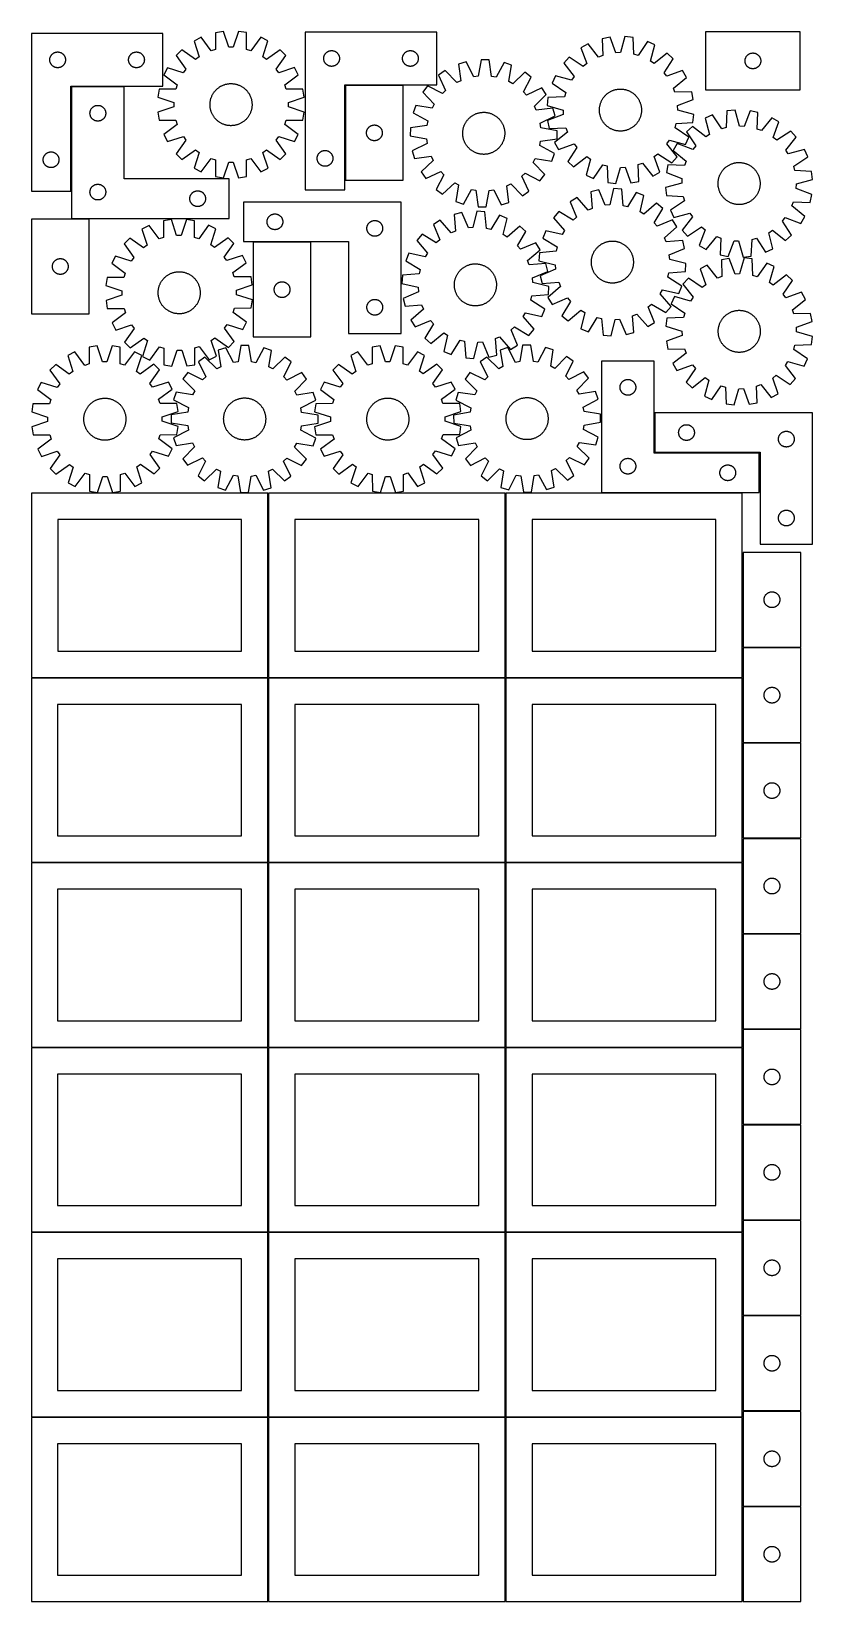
# Model space of a CAD drawing. Header units: millimetres. Extents: x 7 to 1493, y 7 to 2993.
import ezdxf

# ---------------------------------------------------------------- set-up
doc = ezdxf.new("R2010")
doc.units = ezdxf.units.MM
doc.layers.add('COMMON', color=5, linetype='CONTINUOUS', true_color=0x0000ff)
doc.layers.add('CUT', color=7, linetype='CONTINUOUS', true_color=0x000000)

msp = doc.modelspace()

# ---------------------------------------------------------------- linework, layer by layer
at = {"layer": 'COMMON'}
for p, q in [((82.273153, 2886.917754), (82.273153, 2688.417755)), ((183.023154, 2887.667755), (83.023154, 2887.667755)), ((603.666838, 2889.557395), (603.666838, 2709.557395)), ((714.416839, 2890.307396), (604.416839, 2890.307396)), ((116.515716, 2636.167754), (83.023154, 2636.167754)), ((538.713287, 2592.208772), (428.713287, 2592.208772)), ((1391.906831, 2191.398697), (1193.46635, 2191.398697)), ((457.324235, 1764.123915), (457.324235, 2114.123915)), ((908.824236, 1764.123915), (908.824236, 2114.123915)), ((1360.324236, 2001.772614), (1360.324236, 1821.772614)), ((1360.324236, 1820.272613), (1360.324236, 1764.123915)), ((1471.074237, 1821.022614), (1361.074237, 1821.022614)), ((456.549607, 1763.373915), (6.574234, 1763.373915)), ((457.299608, 1412.623914), (457.299608, 1762.623914)), ((908.049608, 1763.373915), (458.074235, 1763.373915)), ((908.799609, 1412.623914), (908.799609, 1762.623914)), ((1359.549609, 1763.373915), (909.574236, 1763.373915)), ((1360.299609, 1638.772612), (1360.299609, 1458.772612)), ((1471.04961, 1639.522613), (1361.074237, 1639.522613)), ((1360.299609, 1457.272611), (1360.299609, 1412.623914)), ((1471.04961, 1458.022612), (1361.04961, 1458.022612)), ((456.549607, 1411.873914), (6.549607, 1411.873914)), ((457.299608, 1061.123913), (457.299608, 1411.123913)), ((908.049608, 1411.873914), (458.049608, 1411.873914)), ((908.799609, 1061.123913), (908.799609, 1411.123913)), ((1359.549609, 1411.873914), (909.549609, 1411.873914)), ((1360.299609, 1411.123913), (1360.299609, 1277.272611)), ((1360.299609, 1275.77261), (1360.299609, 1095.77261)), ((1471.04961, 1276.522611), (1361.04961, 1276.522611)), ((1360.299609, 1094.272609), (1360.299609, 1061.123913)), ((1471.04961, 1095.02261), (1361.04961, 1095.02261)), ((6.549607, 1060.373912), (456.549607, 1060.373912)), ((457.299608, 709.623912), (457.299608, 1059.623912)), ((458.049608, 1060.373912), (908.049608, 1060.373912)), ((908.799608, 1059.623912), (908.799608, 709.623912)), ((1359.549609, 1060.373913), (909.549609, 1060.373913)), ((1360.299609, 1059.623912), (1360.299609, 914.272609)), ((1471.04961, 913.522609), (1361.074237, 913.522609)), ((1471.074237, 732.022608), (1361.074237, 732.022608)), ((456.549607, 708.873912), (6.549607, 708.873912)), ((457.299608, 358.123911), (457.299608, 708.123911)), ((908.049608, 708.873912), (458.049608, 708.873912)), ((908.799609, 358.123911), (908.799609, 708.123911)), ((909.549609, 708.873911), (1359.549609, 708.873911)), ((1471.074237, 550.522607), (1361.074237, 550.522607)), ((456.549607, 357.373911), (6.549607, 357.373911)), ((457.299608, 6.62391), (457.299608, 356.62391)), ((908.049608, 357.373911), (458.049608, 357.373911)), ((908.799609, 6.62391), (908.799609, 356.62391)), ((1359.549609, 357.373911), (909.549609, 357.373911)), ((1360.299609, 356.62391), (1360.299609, 188.059296))]:
    msp.add_line(p, q, dxfattribs=at)
at = {"layer": 'CUT'}
for p, q in [((6.523153, 2988.417755), (6.523153, 2688.417755)), ((256.523153, 2988.417755), (6.523153, 2988.417755)), ((256.523153, 2888.417755), (256.523153, 2988.417755)), ((356.980651, 2990.086371), (356.823275, 2958.322398)), ((372.175917, 2992.501831), (356.980651, 2990.086371)), ((382.175136, 2962.352364), (372.175917, 2992.501831)), ((400.71476, 2992.51789), (390.749479, 2962.357189)), ((415.912734, 2990.119534), (400.71476, 2992.51789)), ((416.105859, 2958.355758), (415.912734, 2990.119534)), ((527.916838, 2991.057396), (527.916838, 2691.057396)), ((777.916838, 2991.057396), (527.916838, 2991.057396)), ((777.916838, 2891.057396), (777.916838, 2991.057396)), ((1469.800328, 2991.455357), (1289.800328, 2991.455357)), ((1289.800328, 2991.455357), (1289.800328, 2881.455357)), ((1469.800328, 2881.455357), (1469.800328, 2991.455357)), ((293.059453, 2957.471572), (282.185997, 2946.585871)), ((318.870404, 2938.957535), (293.059453, 2957.471572)), ((329.843561, 2981.25211), (316.138423, 2974.259276)), ((316.138423, 2974.259276), (325.804356, 2944.00131)), ((348.670081, 2955.668191), (329.843561, 2981.25211)), ((356.823275, 2958.322398), (348.670081, 2955.668191)), ((390.749479, 2962.357189), (382.175136, 2962.352364)), ((424.262035, 2955.710729), (416.105859, 2958.355758)), ((443.05975, 2981.31582), (424.262035, 2955.710729)), ((456.77275, 2974.338415), (443.05975, 2981.31582)), ((447.140876, 2944.06959), (456.77275, 2974.338415)), ((479.870598, 2957.576696), (454.080501, 2939.033621)), ((490.756299, 2946.70324), (479.870598, 2957.576696)), ((1066.003816, 2968.588947), (1052.586413, 2961.058752)), ((1052.586413, 2961.058752), (1063.443254, 2931.207391)), ((1085.82892, 2943.770809), (1066.003816, 2968.588947)), ((1107.857359, 2981.50659), (1092.769692, 2978.491154)), ((1092.769692, 2978.491154), (1093.870584, 2946.745874)), ((1119.042927, 2951.776843), (1107.857359, 2981.50659)), ((1136.37317, 2982.653037), (1127.610349, 2952.121287)), ((1151.654215, 2980.858542), (1136.37317, 2982.653037)), ((1153.105325, 2949.127342), (1151.654215, 2980.858542)), ((1179.128634, 2973.137007), (1161.359867, 2946.807448)), ((1193.107242, 2966.708238), (1179.128634, 2973.137007)), ((1184.68185, 2936.081656), (1193.107242, 2966.708238)), ((41.528126, 2938.803974), (41.56789, 2939.575387)), ((41.528126, 2938.031537), (41.528126, 2938.803974)), ((41.56789, 2937.260123), (41.528126, 2938.031537)), ((41.56789, 2939.575387), (41.647313, 2940.343731)), ((41.647313, 2936.49178), (41.56789, 2937.260123)), ((41.647313, 2940.343731), (41.766184, 2941.106967)), ((41.766184, 2935.728544), (41.647313, 2936.49178)), ((41.766184, 2941.106967), (41.924188, 2941.863071)), ((41.924188, 2934.972439), (41.766184, 2935.728544)), ((41.924188, 2941.863071), (42.120905, 2942.61004)), ((42.120905, 2934.225471), (41.924188, 2934.972439)), ((42.120905, 2942.61004), (42.355815, 2943.345891)), ((42.355815, 2933.48962), (42.120905, 2934.225471)), ((42.355815, 2943.345891), (42.628294, 2944.068674)), ((42.628294, 2932.766837), (42.355815, 2933.48962)), ((42.628294, 2944.068674), (42.937619, 2944.776471)), ((42.937619, 2932.059039), (42.628294, 2932.766837)), ((42.937619, 2944.776471), (43.282971, 2945.467406)), ((43.282971, 2931.368104), (42.937619, 2932.059039)), ((43.282971, 2945.467406), (43.663434, 2946.139647)), ((43.663434, 2930.695863), (43.282971, 2931.368104)), ((43.663434, 2946.139647), (44.077998, 2946.791411)), ((44.077998, 2930.044099), (43.663434, 2930.695863)), ((44.077998, 2946.791411), (44.525564, 2947.420969)), ((44.525564, 2929.414541), (44.077998, 2930.044099)), ((44.525564, 2947.420969), (45.004946, 2948.026653)), ((45.004946, 2928.808858), (44.525564, 2929.414541)), ((45.004946, 2948.026653), (45.514873, 2948.606855)), ((45.514873, 2928.228655), (45.004946, 2928.808858)), ((45.514873, 2948.606855), (46.053991, 2949.160038)), ((46.053991, 2927.675472), (45.514873, 2928.228655)), ((46.053991, 2949.160038), (46.620871, 2949.684734)), ((46.620871, 2927.150776), (46.053991, 2927.675472)), ((46.620871, 2949.684734), (47.214011, 2950.179552)), ((47.214011, 2926.655958), (46.620871, 2927.150776)), ((47.214011, 2950.179552), (47.831837, 2950.64318)), ((47.831837, 2926.19233), (47.214011, 2926.655958)), ((47.831837, 2950.64318), (48.47271, 2951.074389)), ((48.47271, 2951.074389), (49.134932, 2951.472034)), ((49.134932, 2951.472034), (49.816746, 2951.835062)), ((49.816746, 2951.835062), (50.516345, 2952.162509)), ((50.516345, 2952.162509), (51.231872, 2952.453508)), ((51.231872, 2952.453508), (51.961431, 2952.707286)), ((51.961431, 2952.707286), (52.703086, 2952.923171)), ((52.703086, 2952.923171), (53.454872, 2953.100591)), ((53.454872, 2953.100591), (54.214794, 2953.239074)), ((54.214794, 2953.239074), (54.980838, 2953.338253)), ((54.980838, 2953.338253), (55.750972, 2953.397867)), ((55.750972, 2953.397867), (56.523153, 2953.417755)), ((56.523153, 2953.417755), (57.295334, 2953.397867)), ((57.295334, 2953.397867), (58.065468, 2953.338253)), ((58.065468, 2953.338253), (58.831512, 2953.239074)), ((58.831512, 2953.239074), (59.591434, 2953.100591)), ((59.591434, 2953.100591), (60.34322, 2952.923171)), ((60.34322, 2952.923171), (61.084876, 2952.707286)), ((61.084876, 2952.707286), (61.814434, 2952.453508)), ((61.814434, 2952.453508), (62.529962, 2952.162509)), ((62.529962, 2952.162509), (63.22956, 2951.835062)), ((63.22956, 2951.835062), (63.911374, 2951.472034)), ((63.911374, 2951.472034), (64.573596, 2951.074389)), ((64.573596, 2951.074389), (65.21447, 2950.64318)), ((65.21447, 2950.64318), (65.832295, 2950.179552)), ((65.832295, 2926.655958), (65.21447, 2926.19233)), ((65.832295, 2950.179552), (66.425435, 2949.684734)), ((66.425435, 2927.150776), (65.832295, 2926.655958)), ((66.425435, 2949.684734), (66.992315, 2949.160038)), ((66.992315, 2927.675472), (66.425435, 2927.150776)), ((66.992315, 2949.160038), (67.531434, 2948.606855)), ((67.531434, 2928.228655), (66.992315, 2927.675472)), ((67.531434, 2948.606855), (68.04136, 2948.026653)), ((68.04136, 2928.808858), (67.531434, 2928.228655)), ((68.04136, 2948.026653), (68.520742, 2947.420969)), ((68.520742, 2929.414541), (68.04136, 2928.808858)), ((68.520742, 2947.420969), (68.968308, 2946.791411)), ((68.968308, 2930.044099), (68.520742, 2929.414541)), ((68.968308, 2946.791411), (69.382873, 2946.139647)), ((69.382873, 2930.695863), (68.968308, 2930.044099)), ((69.382873, 2946.139647), (69.763335, 2945.467406)), ((69.763335, 2931.368104), (69.382873, 2930.695863)), ((69.763335, 2945.467406), (70.108687, 2944.776471)), ((70.108687, 2932.059039), (69.763335, 2931.368104)), ((70.108687, 2944.776471), (70.418013, 2944.068674)), ((70.418013, 2932.766837), (70.108687, 2932.059039)), ((70.418013, 2944.068674), (70.690492, 2943.345891)), ((70.690492, 2933.48962), (70.418013, 2932.766837)), ((70.690492, 2943.345891), (70.925401, 2942.61004)), ((70.925401, 2934.225471), (70.690492, 2933.48962)), ((70.925401, 2942.61004), (71.122119, 2941.863071)), ((71.122119, 2934.972439), (70.925401, 2934.225471)), ((71.122119, 2941.863071), (71.280122, 2941.106967)), ((71.280122, 2935.728544), (71.122119, 2934.972439)), ((71.280122, 2941.106967), (71.398993, 2940.343731)), ((71.398993, 2936.49178), (71.280122, 2935.728544)), ((71.398993, 2940.343731), (71.478416, 2939.575387)), ((71.478416, 2937.260123), (71.398993, 2936.49178)), ((71.478416, 2939.575387), (71.51818, 2938.803974)), ((71.51818, 2938.031537), (71.478416, 2937.260123)), ((71.51818, 2938.803974), (71.51818, 2938.031537)), ((191.528126, 2938.803974), (191.56789, 2939.575387)), ((191.528126, 2938.031537), (191.528126, 2938.803974)), ((191.56789, 2937.260123), (191.528126, 2938.031537)), ((191.56789, 2939.575387), (191.647313, 2940.343731)), ((191.647313, 2936.49178), (191.56789, 2937.260123)), ((191.647313, 2940.343731), (191.766184, 2941.106967)), ((191.766184, 2935.728544), (191.647313, 2936.49178)), ((191.766184, 2941.106967), (191.924188, 2941.863071)), ((191.924188, 2934.972439), (191.766184, 2935.728544)), ((191.924188, 2941.863071), (192.120905, 2942.61004)), ((192.120905, 2934.225471), (191.924188, 2934.972439)), ((192.120905, 2942.61004), (192.355815, 2943.345891)), ((192.355815, 2933.48962), (192.120905, 2934.225471)), ((192.355815, 2943.345891), (192.628294, 2944.068674)), ((192.628294, 2932.766837), (192.355815, 2933.48962)), ((192.628294, 2944.068674), (192.937619, 2944.776471)), ((192.937619, 2932.059039), (192.628294, 2932.766837)), ((192.937619, 2944.776471), (193.282971, 2945.467406)), ((193.282971, 2931.368104), (192.937619, 2932.059039)), ((193.282971, 2945.467406), (193.663434, 2946.139647)), ((193.663434, 2930.695863), (193.282971, 2931.368104)), ((193.663434, 2946.139647), (194.077998, 2946.791411)), ((194.077998, 2930.044099), (193.663434, 2930.695863)), ((194.077998, 2946.791411), (194.525564, 2947.420969)), ((194.525564, 2929.414541), (194.077998, 2930.044099)), ((194.525564, 2947.420969), (195.004946, 2948.026653)), ((195.004946, 2928.808858), (194.525564, 2929.414541)), ((195.004946, 2948.026653), (195.514873, 2948.606855)), ((195.514873, 2928.228655), (195.004946, 2928.808858)), ((195.514873, 2948.606855), (196.053991, 2949.160038)), ((196.053991, 2927.675472), (195.514873, 2928.228655)), ((196.053991, 2949.160038), (196.620871, 2949.684734)), ((196.620871, 2927.150776), (196.053991, 2927.675472)), ((196.620871, 2949.684734), (197.214011, 2950.179552)), ((197.214011, 2926.655958), (196.620871, 2927.150776)), ((197.214011, 2950.179552), (197.831837, 2950.64318)), ((197.831837, 2926.19233), (197.214011, 2926.655958)), ((197.831837, 2950.64318), (198.47271, 2951.074389)), ((198.47271, 2951.074389), (199.134932, 2951.472034)), ((199.134932, 2951.472034), (199.816746, 2951.835062)), ((199.816746, 2951.835062), (200.516345, 2952.162509)), ((200.516345, 2952.162509), (201.231872, 2952.453508)), ((201.231872, 2952.453508), (201.961431, 2952.707286)), ((201.961431, 2952.707286), (202.703086, 2952.923171)), ((202.703086, 2952.923171), (203.454872, 2953.100591)), ((203.454872, 2953.100591), (204.214794, 2953.239074)), ((204.214794, 2953.239074), (204.980838, 2953.338253)), ((204.980838, 2953.338253), (205.750972, 2953.397867)), ((205.750972, 2953.397867), (206.523153, 2953.417755)), ((206.523153, 2953.417755), (207.295334, 2953.397867)), ((207.295334, 2953.397867), (208.065468, 2953.338253)), ((208.065468, 2953.338253), (208.831512, 2953.239074)), ((208.831512, 2953.239074), (209.591434, 2953.100591)), ((209.591434, 2953.100591), (210.34322, 2952.923171)), ((210.34322, 2952.923171), (211.084876, 2952.707286)), ((211.084876, 2952.707286), (211.814434, 2952.453508)), ((211.814434, 2952.453508), (212.529962, 2952.162509)), ((212.529962, 2952.162509), (213.22956, 2951.835062)), ((213.22956, 2951.835062), (213.911374, 2951.472034)), ((213.911374, 2951.472034), (214.573596, 2951.074389)), ((214.573596, 2951.074389), (215.21447, 2950.64318)), ((215.21447, 2950.64318), (215.832295, 2950.179552)), ((215.832295, 2926.655958), (215.21447, 2926.19233)), ((215.832295, 2950.179552), (216.425435, 2949.684734)), ((216.425435, 2927.150776), (215.832295, 2926.655958)), ((216.425435, 2949.684734), (216.992315, 2949.160038)), ((216.992315, 2927.675472), (216.425435, 2927.150776)), ((216.992315, 2949.160038), (217.531434, 2948.606855)), ((217.531434, 2928.228655), (216.992315, 2927.675472)), ((217.531434, 2948.606855), (218.04136, 2948.026653)), ((218.04136, 2928.808858), (217.531434, 2928.228655)), ((218.04136, 2948.026653), (218.520742, 2947.420969)), ((218.520742, 2929.414541), (218.04136, 2928.808858)), ((218.520742, 2947.420969), (218.968308, 2946.791411)), ((218.968308, 2930.044099), (218.520742, 2929.414541)), ((218.968308, 2946.791411), (219.382873, 2946.139647)), ((219.382873, 2930.695863), (218.968308, 2930.044099)), ((219.382873, 2946.139647), (219.763335, 2945.467406)), ((219.763335, 2931.368104), (219.382873, 2930.695863)), ((219.763335, 2945.467406), (220.108687, 2944.776471)), ((220.108687, 2932.059039), (219.763335, 2931.368104)), ((220.108687, 2944.776471), (220.418013, 2944.068674)), ((220.418013, 2932.766837), (220.108687, 2932.059039)), ((220.418013, 2944.068674), (220.690492, 2943.345891)), ((220.690492, 2933.48962), (220.418013, 2932.766837)), ((220.690492, 2943.345891), (220.925401, 2942.61004)), ((220.925401, 2934.225471), (220.690492, 2933.48962)), ((220.925401, 2942.61004), (221.122119, 2941.863071)), ((221.122119, 2934.972439), (220.925401, 2934.225471)), ((221.122119, 2941.863071), (221.280122, 2941.106967)), ((221.280122, 2935.728544), (221.122119, 2934.972439)), ((221.280122, 2941.106967), (221.398993, 2940.343731)), ((221.398993, 2936.49178), (221.280122, 2935.728544)), ((221.398993, 2940.343731), (221.478416, 2939.575387)), ((221.478416, 2937.260123), (221.398993, 2936.49178)), ((221.478416, 2939.575387), (221.51818, 2938.803974)), ((221.51818, 2938.031537), (221.478416, 2937.260123)), ((221.51818, 2938.803974), (221.51818, 2938.031537)), ((282.185997, 2946.585871), (300.729071, 2920.795773)), ((325.804356, 2944.00131), (318.870404, 2938.957535)), ((454.080501, 2939.033621), (447.140876, 2944.06959)), ((472.242262, 2920.892289), (490.756299, 2946.70324)), ((562.921811, 2941.443615), (562.961575, 2942.215028)), ((562.921811, 2940.671177), (562.921811, 2941.443615)), ((562.961575, 2939.899764), (562.921811, 2940.671177)), ((562.961575, 2942.215028), (563.040998, 2942.983371)), ((563.040998, 2939.131421), (562.961575, 2939.899764)), ((563.040998, 2942.983371), (563.159869, 2943.746607)), ((563.159869, 2938.368185), (563.040998, 2939.131421)), ((563.159869, 2943.746607), (563.317873, 2944.502712)), ((563.317873, 2937.61208), (563.159869, 2938.368185)), ((563.317873, 2944.502712), (563.51459, 2945.24968)), ((563.51459, 2936.865111), (563.317873, 2937.61208)), ((563.51459, 2945.24968), (563.7495, 2945.985532)), ((563.7495, 2936.12926), (563.51459, 2936.865111)), ((563.7495, 2945.985532), (564.021979, 2946.708314)), ((564.021979, 2935.406478), (563.7495, 2936.12926)), ((564.021979, 2946.708314), (564.331304, 2947.416112)), ((564.331304, 2934.69868), (564.021979, 2935.406478)), ((564.331304, 2947.416112), (564.676656, 2948.107047)), ((564.676656, 2934.007745), (564.331304, 2934.69868)), ((564.676656, 2948.107047), (565.057119, 2948.779288)), ((565.057119, 2933.335504), (564.676656, 2934.007745)), ((565.057119, 2948.779288), (565.471683, 2949.431052)), ((565.471683, 2932.68374), (565.057119, 2933.335504)), ((565.471683, 2949.431052), (565.91925, 2950.06061)), ((565.91925, 2932.054182), (565.471683, 2932.68374)), ((565.91925, 2950.06061), (566.398632, 2950.666294)), ((566.398632, 2931.448498), (565.91925, 2932.054182)), ((566.398632, 2950.666294), (566.908558, 2951.246496)), ((566.908558, 2930.868296), (566.398632, 2931.448498)), ((566.908558, 2951.246496), (567.447676, 2951.799679)), ((567.447676, 2930.315113), (566.908558, 2930.868296)), ((567.447676, 2951.799679), (568.014556, 2952.324375)), ((568.014556, 2929.790417), (567.447676, 2930.315113)), ((568.014556, 2952.324375), (568.607696, 2952.819193)), ((568.607696, 2929.295599), (568.014556, 2929.790417)), ((568.607696, 2952.819193), (569.225522, 2953.282821)), ((569.225522, 2928.831971), (568.607696, 2929.295599)), ((569.225522, 2953.282821), (569.866395, 2953.714029)), ((569.866395, 2928.400763), (569.225522, 2928.831971)), ((569.866395, 2953.714029), (570.528617, 2954.111675)), ((570.528617, 2928.003117), (569.866395, 2928.400763)), ((570.528617, 2954.111675), (571.210431, 2954.474702)), ((571.210431, 2927.64009), (570.528617, 2928.003117)), ((571.210431, 2954.474702), (571.91003, 2954.802149)), ((571.91003, 2927.312642), (571.210431, 2927.64009)), ((571.91003, 2954.802149), (572.625557, 2955.093148)), ((572.625557, 2927.021644), (571.91003, 2927.312642)), ((572.625557, 2955.093148), (573.355116, 2955.346927)), ((573.355116, 2926.767865), (572.625557, 2927.021644)), ((573.355116, 2955.346927), (574.096771, 2955.562812)), ((574.096771, 2926.55198), (573.355116, 2926.767865)), ((574.096771, 2955.562812), (574.848557, 2955.740231)), ((574.848557, 2926.374561), (574.096771, 2926.55198)), ((574.848557, 2955.740231), (575.60848, 2955.878714)), ((575.60848, 2926.236077), (574.848557, 2926.374561)), ((575.60848, 2955.878714), (576.374523, 2955.977894)), ((576.374523, 2955.977894), (577.144657, 2956.037507)), ((577.144657, 2956.037507), (577.916838, 2956.057396)), ((577.916838, 2956.057396), (578.68902, 2956.037507)), ((578.68902, 2956.037507), (579.459153, 2955.977894)), ((579.459153, 2955.977894), (580.225197, 2955.878714)), ((580.225197, 2955.878714), (580.985119, 2955.740231)), ((580.985119, 2926.374561), (580.225197, 2926.236077)), ((580.985119, 2955.740231), (581.736905, 2955.562812)), ((581.736905, 2926.55198), (580.985119, 2926.374561)), ((581.736905, 2955.562812), (582.478561, 2955.346927)), ((582.478561, 2926.767865), (581.736905, 2926.55198)), ((582.478561, 2955.346927), (583.208119, 2955.093148)), ((583.208119, 2927.021644), (582.478561, 2926.767865)), ((583.208119, 2955.093148), (583.923647, 2954.802149)), ((583.923647, 2927.312642), (583.208119, 2927.021644)), ((583.923647, 2954.802149), (584.623245, 2954.474702)), ((584.623245, 2927.64009), (583.923647, 2927.312642)), ((584.623245, 2954.474702), (585.305059, 2954.111675)), ((585.305059, 2928.003117), (584.623245, 2927.64009)), ((585.305059, 2954.111675), (585.967281, 2953.714029)), ((585.967281, 2928.400763), (585.305059, 2928.003117)), ((585.967281, 2953.714029), (586.608155, 2953.282821)), ((586.608155, 2928.831971), (585.967281, 2928.400763)), ((586.608155, 2953.282821), (587.22598, 2952.819193)), ((587.22598, 2929.295599), (586.608155, 2928.831971)), ((587.22598, 2952.819193), (587.81912, 2952.324375)), ((587.81912, 2929.790417), (587.22598, 2929.295599)), ((587.81912, 2952.324375), (588.386001, 2951.799679)), ((588.386001, 2930.315113), (587.81912, 2929.790417)), ((588.386001, 2951.799679), (588.925119, 2951.246496)), ((588.925119, 2930.868296), (588.386001, 2930.315113)), ((588.925119, 2951.246496), (589.435045, 2950.666294)), ((589.435045, 2931.448498), (588.925119, 2930.868296)), ((589.435045, 2950.666294), (589.914427, 2950.06061)), ((589.914427, 2932.054182), (589.435045, 2931.448498)), ((589.914427, 2950.06061), (590.361993, 2949.431052)), ((590.361993, 2932.68374), (589.914427, 2932.054182)), ((590.361993, 2949.431052), (590.776558, 2948.779288)), ((590.776558, 2933.335504), (590.361993, 2932.68374)), ((590.776558, 2948.779288), (591.15702, 2948.107047)), ((591.15702, 2934.007745), (590.776558, 2933.335504)), ((591.15702, 2948.107047), (591.502372, 2947.416112)), ((591.502372, 2934.69868), (591.15702, 2934.007745)), ((591.502372, 2947.416112), (591.811698, 2946.708314)), ((591.811698, 2935.406478), (591.502372, 2934.69868)), ((591.811698, 2946.708314), (592.084177, 2945.985532)), ((592.084177, 2936.12926), (591.811698, 2935.406478)), ((592.084177, 2945.985532), (592.319086, 2945.24968)), ((592.319086, 2936.865111), (592.084177, 2936.12926)), ((592.319086, 2945.24968), (592.515804, 2944.502712)), ((592.515804, 2937.61208), (592.319086, 2936.865111)), ((592.515804, 2944.502712), (592.673807, 2943.746607)), ((592.673807, 2938.368185), (592.515804, 2937.61208)), ((592.673807, 2943.746607), (592.792678, 2942.983371)), ((592.792678, 2939.131421), (592.673807, 2938.368185)), ((592.792678, 2942.983371), (592.872101, 2942.215028)), ((592.872101, 2939.899764), (592.792678, 2939.131421)), ((592.872101, 2942.215028), (592.911865, 2941.443615)), ((592.911865, 2940.671177), (592.872101, 2939.899764)), ((592.911865, 2941.443615), (592.911865, 2940.671177)), ((712.921811, 2941.443615), (712.961575, 2942.215028)), ((712.921811, 2940.671177), (712.921811, 2941.443615)), ((712.961575, 2939.899764), (712.921811, 2940.671177)), ((712.961575, 2942.215028), (713.040998, 2942.983371)), ((713.040998, 2939.131421), (712.961575, 2939.899764)), ((713.040998, 2942.983371), (713.159869, 2943.746607)), ((713.159869, 2938.368185), (713.040998, 2939.131421)), ((713.159869, 2943.746607), (713.317873, 2944.502712)), ((713.317873, 2937.61208), (713.159869, 2938.368185)), ((713.317873, 2944.502712), (713.51459, 2945.24968)), ((713.51459, 2936.865111), (713.317873, 2937.61208)), ((713.51459, 2945.24968), (713.7495, 2945.985532)), ((713.7495, 2936.12926), (713.51459, 2936.865111)), ((713.7495, 2945.985532), (714.021979, 2946.708314)), ((714.021979, 2935.406478), (713.7495, 2936.12926)), ((714.021979, 2946.708314), (714.331304, 2947.416112)), ((714.331304, 2934.69868), (714.021979, 2935.406478)), ((714.331304, 2947.416112), (714.676656, 2948.107047)), ((714.676656, 2934.007745), (714.331304, 2934.69868)), ((714.676656, 2948.107047), (715.057119, 2948.779288)), ((715.057119, 2933.335504), (714.676656, 2934.007745)), ((715.057119, 2948.779288), (715.471683, 2949.431052)), ((715.471683, 2932.68374), (715.057119, 2933.335504)), ((715.471683, 2949.431052), (715.91925, 2950.06061)), ((715.91925, 2932.054182), (715.471683, 2932.68374)), ((715.91925, 2950.06061), (716.398632, 2950.666294)), ((716.398632, 2931.448498), (715.91925, 2932.054182)), ((716.398632, 2950.666294), (716.908558, 2951.246496)), ((716.908558, 2930.868296), (716.398632, 2931.448498)), ((716.908558, 2951.246496), (717.447676, 2951.799679)), ((717.447676, 2930.315113), (716.908558, 2930.868296)), ((717.447676, 2951.799679), (718.014556, 2952.324375)), ((718.014556, 2929.790417), (717.447676, 2930.315113)), ((718.014556, 2952.324375), (718.607696, 2952.819193)), ((718.607696, 2929.295599), (718.014556, 2929.790417)), ((718.607696, 2952.819193), (719.225522, 2953.282821)), ((719.225522, 2928.831971), (718.607696, 2929.295599)), ((719.225522, 2953.282821), (719.866395, 2953.714029)), ((719.866395, 2928.400763), (719.225522, 2928.831971)), ((719.866395, 2953.714029), (720.528617, 2954.111675)), ((720.528617, 2928.003117), (719.866395, 2928.400763)), ((720.528617, 2954.111675), (721.210431, 2954.474702)), ((721.210431, 2927.64009), (720.528617, 2928.003117)), ((721.210431, 2954.474702), (721.91003, 2954.802149)), ((721.91003, 2927.312642), (721.210431, 2927.64009)), ((721.91003, 2954.802149), (722.625557, 2955.093148)), ((722.625557, 2927.021644), (721.91003, 2927.312642)), ((722.625557, 2955.093148), (723.355116, 2955.346927)), ((723.355116, 2926.767865), (722.625557, 2927.021644)), ((723.355116, 2955.346927), (724.096771, 2955.562812)), ((724.096771, 2926.55198), (723.355116, 2926.767865)), ((724.096771, 2955.562812), (724.848557, 2955.740231)), ((724.848557, 2926.374561), (724.096771, 2926.55198)), ((724.848557, 2955.740231), (725.60848, 2955.878714)), ((725.60848, 2926.236077), (724.848557, 2926.374561)), ((725.60848, 2955.878714), (726.374523, 2955.977894)), ((726.374523, 2955.977894), (727.144657, 2956.037507)), ((727.144657, 2956.037507), (727.916838, 2956.057396)), ((727.916838, 2956.057396), (728.68902, 2956.037507)), ((728.68902, 2956.037507), (729.459153, 2955.977894)), ((729.459153, 2955.977894), (730.225197, 2955.878714)), ((730.225197, 2955.878714), (730.985119, 2955.740231)), ((730.985119, 2926.374561), (730.225197, 2926.236077)), ((730.985119, 2955.740231), (731.736905, 2955.562812)), ((731.736905, 2926.55198), (730.985119, 2926.374561)), ((731.736905, 2955.562812), (732.478561, 2955.346927)), ((732.478561, 2926.767865), (731.736905, 2926.55198)), ((732.478561, 2955.346927), (733.208119, 2955.093148)), ((733.208119, 2927.021644), (732.478561, 2926.767865)), ((733.208119, 2955.093148), (733.923647, 2954.802149)), ((733.923647, 2927.312642), (733.208119, 2927.021644)), ((733.923647, 2954.802149), (734.623245, 2954.474702)), ((734.623245, 2927.64009), (733.923647, 2927.312642)), ((734.623245, 2954.474702), (735.305059, 2954.111675)), ((735.305059, 2928.003117), (734.623245, 2927.64009)), ((735.305059, 2954.111675), (735.967281, 2953.714029)), ((735.967281, 2928.400763), (735.305059, 2928.003117)), ((735.967281, 2953.714029), (736.608155, 2953.282821)), ((736.608155, 2928.831971), (735.967281, 2928.400763)), ((736.608155, 2953.282821), (737.22598, 2952.819193)), ((737.22598, 2929.295599), (736.608155, 2928.831971)), ((737.22598, 2952.819193), (737.81912, 2952.324375)), ((737.81912, 2929.790417), (737.22598, 2929.295599)), ((737.81912, 2952.324375), (738.386001, 2951.799679)), ((738.386001, 2930.315113), (737.81912, 2929.790417)), ((738.386001, 2951.799679), (738.925119, 2951.246496)), ((738.925119, 2930.868296), (738.386001, 2930.315113)), ((738.925119, 2951.246496), (739.435045, 2950.666294)), ((739.435045, 2931.448498), (738.925119, 2930.868296)), ((739.435045, 2950.666294), (739.914427, 2950.06061)), ((739.914427, 2932.054182), (739.435045, 2931.448498)), ((739.914427, 2950.06061), (740.361993, 2949.431052)), ((740.361993, 2932.68374), (739.914427, 2932.054182)), ((740.361993, 2949.431052), (740.776558, 2948.779288)), ((740.776558, 2933.335504), (740.361993, 2932.68374)), ((740.776558, 2948.779288), (741.15702, 2948.107047)), ((741.15702, 2934.007745), (740.776558, 2933.335504)), ((741.15702, 2948.107047), (741.502372, 2947.416112)), ((741.502372, 2934.69868), (741.15702, 2934.007745)), ((741.502372, 2947.416112), (741.811698, 2946.708314)), ((741.811698, 2935.406478), (741.502372, 2934.69868)), ((741.811698, 2946.708314), (742.084177, 2945.985532)), ((742.084177, 2936.12926), (741.811698, 2935.406478)), ((742.084177, 2945.985532), (742.319086, 2945.24968)), ((742.319086, 2936.865111), (742.084177, 2936.12926)), ((742.319086, 2945.24968), (742.515804, 2944.502712)), ((742.515804, 2937.61208), (742.319086, 2936.865111)), ((742.515804, 2944.502712), (742.673807, 2943.746607)), ((742.673807, 2938.368185), (742.515804, 2937.61208)), ((742.673807, 2943.746607), (742.792678, 2942.983371)), ((742.792678, 2939.131421), (742.673807, 2938.368185)), ((742.792678, 2942.983371), (742.872101, 2942.215028)), ((742.872101, 2939.899764), (742.792678, 2939.131421)), ((742.872101, 2942.215028), (742.911865, 2941.443615)), ((742.911865, 2940.671177), (742.872101, 2939.899764)), ((742.911865, 2941.443615), (742.911865, 2940.671177)), ((834.368165, 2934.762277), (819.641381, 2930.306675)), ((819.641381, 2930.306675), (823.796875, 2898.815301)), ((848.367119, 2906.249051), (834.368165, 2934.762277)), ((862.640715, 2938.651846), (856.861455, 2907.417652)), ((878.023575, 2938.338549), (862.640715, 2938.651846)), ((882.5263, 2906.894945), (878.023575, 2938.338549)), ((906.114311, 2933.301051), (890.966011, 2905.381456)), ((920.647466, 2928.249522), (906.114311, 2933.301051)), ((915.213204, 2896.95346), (920.647466, 2928.249522)), ((1030.190502, 2943.370083), (1019.756752, 2932.062236)), ((1019.756752, 2932.062236), (1039.306799, 2907.026853)), ((1056.714523, 2925.892925), (1030.190502, 2943.370083)), ((1063.443254, 2931.207391), (1056.714523, 2925.892925)), ((1093.870584, 2946.745874), (1085.82892, 2943.770809)), ((1127.610349, 2952.121287), (1119.042927, 2951.776843)), ((1161.359867, 2946.807448), (1153.105325, 2949.127342)), ((1191.8155, 2931.324513), (1184.68185, 2936.081656)), ((1216.850883, 2950.87456), (1191.8155, 2931.324513)), ((1210.681572, 2913.916789), (1228.15873, 2940.44081)), ((1228.15873, 2940.44081), (1216.850883, 2950.87456)), ((1364.800328, 2936.455357), (1364.820217, 2937.227538)), ((1364.820217, 2935.683176), (1364.800328, 2936.455357)), ((1364.820217, 2937.227538), (1364.87983, 2937.997672)), ((1364.87983, 2934.913042), (1364.820217, 2935.683176)), ((1364.87983, 2937.997672), (1364.97901, 2938.763716)), ((1364.97901, 2934.146998), (1364.87983, 2934.913042)), ((1364.97901, 2938.763716), (1365.117493, 2939.523638)), ((1365.117493, 2933.387076), (1364.97901, 2934.146998)), ((1365.117493, 2939.523638), (1365.294912, 2940.275424)), ((1365.294912, 2932.63529), (1365.117493, 2933.387076)), ((1365.294912, 2940.275424), (1365.510798, 2941.01708)), ((1365.510798, 2931.893635), (1365.294912, 2932.63529)), ((1365.510798, 2941.01708), (1365.764576, 2941.746638)), ((1365.764576, 2931.164076), (1365.510798, 2931.893635)), ((1365.764576, 2941.746638), (1366.055575, 2942.462166)), ((1366.055575, 2930.448549), (1365.764576, 2931.164076)), ((1366.055575, 2942.462166), (1366.383022, 2943.161764)), ((1366.383022, 2929.74895), (1366.055575, 2930.448549)), ((1366.383022, 2943.161764), (1366.74605, 2943.843578)), ((1366.74605, 2929.067136), (1366.383022, 2929.74895)), ((1366.74605, 2943.843578), (1367.143695, 2944.5058)), ((1367.143695, 2928.404914), (1366.74605, 2929.067136)), ((1367.143695, 2944.5058), (1367.574903, 2945.146674)), ((1367.574903, 2927.764041), (1367.143695, 2928.404914)), ((1367.574903, 2945.146674), (1368.038531, 2945.764499)), ((1368.038531, 2927.146215), (1367.574903, 2927.764041)), ((1368.038531, 2945.764499), (1368.533349, 2946.357639)), ((1368.533349, 2926.553075), (1368.038531, 2927.146215)), ((1368.533349, 2946.357639), (1369.058045, 2946.924519)), ((1369.058045, 2925.986195), (1368.533349, 2926.553075)), ((1369.058045, 2946.924519), (1369.611228, 2947.463638)), ((1369.611228, 2947.463638), (1370.191431, 2947.973564)), ((1370.191431, 2947.973564), (1370.797114, 2948.452946)), ((1370.797114, 2948.452946), (1371.426672, 2948.900512)), ((1371.426672, 2948.900512), (1372.078436, 2949.315077)), ((1372.078436, 2949.315077), (1372.750677, 2949.695539)), ((1372.750677, 2949.695539), (1373.441612, 2950.040891)), ((1373.441612, 2950.040891), (1374.14941, 2950.350217)), ((1374.14941, 2950.350217), (1374.872193, 2950.622696)), ((1374.872193, 2950.622696), (1375.608044, 2950.857605)), ((1375.608044, 2950.857605), (1376.355012, 2951.054323)), ((1376.355012, 2951.054323), (1377.111117, 2951.212326)), ((1377.111117, 2951.212326), (1377.874353, 2951.331197)), ((1377.874353, 2951.331197), (1378.642696, 2951.41062)), ((1378.642696, 2951.41062), (1379.41411, 2951.450384)), ((1379.41411, 2951.450384), (1380.186547, 2951.450384)), ((1380.186547, 2951.450384), (1380.95796, 2951.41062)), ((1380.95796, 2951.41062), (1381.726304, 2951.331197)), ((1381.726304, 2951.331197), (1382.48954, 2951.212326)), ((1382.48954, 2951.212326), (1383.245644, 2951.054323)), ((1383.245644, 2951.054323), (1383.992613, 2950.857605)), ((1383.992613, 2950.857605), (1384.728464, 2950.622696)), ((1384.728464, 2950.622696), (1385.451247, 2950.350217)), ((1385.451247, 2950.350217), (1386.159044, 2950.040891)), ((1386.159044, 2950.040891), (1386.849979, 2949.695539)), ((1386.849979, 2949.695539), (1387.52222, 2949.315077)), ((1387.52222, 2949.315077), (1388.173984, 2948.900512)), ((1388.173984, 2948.900512), (1388.803543, 2948.452946)), ((1388.803543, 2948.452946), (1389.409226, 2947.973564)), ((1389.409226, 2947.973564), (1389.989428, 2947.463638)), ((1389.989428, 2947.463638), (1390.542611, 2946.924519)), ((1390.542611, 2946.924519), (1391.067307, 2946.357639)), ((1391.067307, 2926.553075), (1390.542611, 2925.986195)), ((1391.067307, 2946.357639), (1391.562125, 2945.764499)), ((1391.562125, 2927.146215), (1391.067307, 2926.553075)), ((1391.562125, 2945.764499), (1392.025753, 2945.146674)), ((1392.025753, 2927.764041), (1391.562125, 2927.146215)), ((1392.025753, 2945.146674), (1392.456962, 2944.5058)), ((1392.456962, 2928.404914), (1392.025753, 2927.764041)), ((1392.456962, 2944.5058), (1392.854607, 2943.843578)), ((1392.854607, 2929.067136), (1392.456962, 2928.404914)), ((1392.854607, 2943.843578), (1393.217635, 2943.161764)), ((1393.217635, 2929.74895), (1392.854607, 2929.067136)), ((1393.217635, 2943.161764), (1393.545082, 2942.462166)), ((1393.545082, 2930.448549), (1393.217635, 2929.74895)), ((1393.545082, 2942.462166), (1393.836081, 2941.746638)), ((1393.836081, 2931.164076), (1393.545082, 2930.448549)), ((1393.836081, 2941.746638), (1394.089859, 2941.01708)), ((1394.089859, 2931.893635), (1393.836081, 2931.164076)), ((1394.089859, 2941.01708), (1394.305744, 2940.275424)), ((1394.305744, 2932.63529), (1394.089859, 2931.893635)), ((1394.305744, 2940.275424), (1394.483164, 2939.523638)), ((1394.483164, 2933.387076), (1394.305744, 2932.63529)), ((1394.483164, 2939.523638), (1394.621647, 2938.763716)), ((1394.621647, 2934.146998), (1394.483164, 2933.387076)), ((1394.621647, 2938.763716), (1394.720826, 2937.997672)), ((1394.720826, 2934.913042), (1394.621647, 2934.146998)), ((1394.720826, 2937.997672), (1394.78044, 2937.227538)), ((1394.78044, 2935.683176), (1394.720826, 2934.913042)), ((1394.78044, 2937.227538), (1394.800328, 2936.455357)), ((1394.800328, 2936.455357), (1394.78044, 2935.683176)), ((48.47271, 2925.761122), (47.831837, 2926.19233)), ((49.134932, 2925.363477), (48.47271, 2925.761122)), ((49.816746, 2925.000449), (49.134932, 2925.363477)), ((50.516345, 2924.673002), (49.816746, 2925.000449)), ((51.231872, 2924.382003), (50.516345, 2924.673002)), ((51.961431, 2924.128225), (51.231872, 2924.382003)), ((52.703086, 2923.912339), (51.961431, 2924.128225)), ((53.454872, 2923.73492), (52.703086, 2923.912339)), ((54.214794, 2923.596437), (53.454872, 2923.73492)), ((54.980838, 2923.497257), (54.214794, 2923.596437)), ((55.750972, 2923.437644), (54.980838, 2923.497257)), ((56.523153, 2923.417755), (55.750972, 2923.437644)), ((57.295334, 2923.437644), (56.523153, 2923.417755)), ((58.065468, 2923.497257), (57.295334, 2923.437644)), ((58.831512, 2923.596437), (58.065468, 2923.497257)), ((59.591434, 2923.73492), (58.831512, 2923.596437)), ((60.34322, 2923.912339), (59.591434, 2923.73492)), ((61.084876, 2924.128225), (60.34322, 2923.912339)), ((61.814434, 2924.382003), (61.084876, 2924.128225)), ((62.529962, 2924.673002), (61.814434, 2924.382003)), ((63.22956, 2925.000449), (62.529962, 2924.673002)), ((63.911374, 2925.363477), (63.22956, 2925.000449)), ((64.573596, 2925.761122), (63.911374, 2925.363477)), ((65.21447, 2926.19233), (64.573596, 2925.761122)), ((198.47271, 2925.761122), (197.831837, 2926.19233)), ((199.134932, 2925.363477), (198.47271, 2925.761122)), ((199.816746, 2925.000449), (199.134932, 2925.363477)), ((200.516345, 2924.673002), (199.816746, 2925.000449)), ((201.231872, 2924.382003), (200.516345, 2924.673002)), ((201.961431, 2924.128225), (201.231872, 2924.382003)), ((202.703086, 2923.912339), (201.961431, 2924.128225)), ((203.454872, 2923.73492), (202.703086, 2923.912339)), ((204.214794, 2923.596437), (203.454872, 2923.73492)), ((204.980838, 2923.497257), (204.214794, 2923.596437)), ((205.750972, 2923.437644), (204.980838, 2923.497257)), ((206.523153, 2923.417755), (205.750972, 2923.437644)), ((207.295334, 2923.437644), (206.523153, 2923.417755)), ((208.065468, 2923.497257), (207.295334, 2923.437644)), ((208.831512, 2923.596437), (208.065468, 2923.497257)), ((209.591434, 2923.73492), (208.831512, 2923.596437)), ((210.34322, 2923.912339), (209.591434, 2923.73492)), ((211.084876, 2924.128225), (210.34322, 2923.912339)), ((211.814434, 2924.382003), (211.084876, 2924.128225)), ((212.529962, 2924.673002), (211.814434, 2924.382003)), ((213.22956, 2925.000449), (212.529962, 2924.673002)), ((213.911374, 2925.363477), (213.22956, 2925.000449)), ((214.573596, 2925.761122), (213.911374, 2925.363477)), ((215.21447, 2926.19233), (214.573596, 2925.761122)), ((265.424278, 2923.488022), (258.446873, 2909.775022)), ((258.446873, 2909.775022), (284.051964, 2890.977307)), ((295.693103, 2913.856149), (265.424278, 2923.488022)), ((300.729071, 2920.795773), (295.693103, 2913.856149)), ((477.286038, 2913.958337), (472.242262, 2920.892289)), ((507.544003, 2923.62427), (477.286038, 2913.958337)), ((488.952919, 2891.092611), (514.536837, 2909.919132)), ((514.536837, 2909.919132), (507.544003, 2923.62427)), ((576.374523, 2926.136898), (575.60848, 2926.236077)), ((577.144657, 2926.077285), (576.374523, 2926.136898)), ((577.916838, 2926.057396), (577.144657, 2926.077285)), ((578.68902, 2926.077285), (577.916838, 2926.057396)), ((579.459153, 2926.136898), (578.68902, 2926.077285)), ((580.225197, 2926.236077), (579.459153, 2926.136898)), ((726.374523, 2926.136898), (725.60848, 2926.236077)), ((727.144657, 2926.077285), (726.374523, 2926.136898)), ((727.916838, 2926.057396), (727.144657, 2926.077285)), ((728.68902, 2926.077285), (727.916838, 2926.057396)), ((729.459153, 2926.136898), (728.68902, 2926.077285)), ((730.225197, 2926.236077), (729.459153, 2926.136898)), ((793.954531, 2917.870777), (781.325385, 2909.082421)), ((781.325385, 2909.082421), (795.008864, 2880.416463)), ((816.079399, 2895.079002), (793.954531, 2917.870777)), ((823.796875, 2898.815301), (816.079399, 2895.079002)), ((856.861455, 2907.417652), (848.367119, 2906.249051)), ((890.966011, 2905.381456), (882.5263, 2906.894945)), ((922.772152, 2892.906032), (915.213204, 2896.95346)), ((945.806671, 2914.778062), (922.772152, 2892.906032)), ((943.22821, 2877.397736), (958.067515, 2905.482781)), ((958.067515, 2905.482781), (945.806671, 2914.778062)), ((1003.923074, 2908.318596), (997.494305, 2894.339988)), ((1034.549656, 2899.893204), (1003.923074, 2908.318596)), ((1039.306799, 2907.026853), (1034.549656, 2899.893204)), ((1215.996037, 2907.188058), (1210.681572, 2913.916789)), ((1245.847398, 2918.044899), (1215.996037, 2907.188058)), ((1228.559456, 2884.802392), (1253.377594, 2904.627496)), ((1253.377594, 2904.627496), (1245.847398, 2918.044899)), ((1369.611228, 2925.447077), (1369.058045, 2925.986195)), ((1370.191431, 2924.93715), (1369.611228, 2925.447077)), ((1370.797114, 2924.457768), (1370.191431, 2924.93715)), ((1371.426672, 2924.010202), (1370.797114, 2924.457768)), ((1372.078436, 2923.595638), (1371.426672, 2924.010202)), ((1372.750677, 2923.215175), (1372.078436, 2923.595638)), ((1373.441612, 2922.869823), (1372.750677, 2923.215175)), ((1374.14941, 2922.560498), (1373.441612, 2922.869823)), ((1374.872193, 2922.288019), (1374.14941, 2922.560498)), ((1375.608044, 2922.053109), (1374.872193, 2922.288019)), ((1376.355012, 2921.856392), (1375.608044, 2922.053109)), ((1377.111117, 2921.698388), (1376.355012, 2921.856392)), ((1377.874353, 2921.579517), (1377.111117, 2921.698388)), ((1378.642696, 2921.500094), (1377.874353, 2921.579517)), ((1379.41411, 2921.46033), (1378.642696, 2921.500094)), ((1380.186547, 2921.46033), (1379.41411, 2921.46033)), ((1380.95796, 2921.500094), (1380.186547, 2921.46033)), ((1381.726304, 2921.579517), (1380.95796, 2921.500094)), ((1382.48954, 2921.698388), (1381.726304, 2921.579517)), ((1383.245644, 2921.856392), (1382.48954, 2921.698388)), ((1383.992613, 2922.053109), (1383.245644, 2921.856392)), ((1384.728464, 2922.288019), (1383.992613, 2922.053109)), ((1385.451247, 2922.560498), (1384.728464, 2922.288019)), ((1386.159044, 2922.869823), (1385.451247, 2922.560498)), ((1386.849979, 2923.215175), (1386.159044, 2922.869823)), ((1387.52222, 2923.595638), (1386.849979, 2923.215175)), ((1388.173984, 2924.010202), (1387.52222, 2923.595638)), ((1388.803543, 2924.457768), (1388.173984, 2924.010202)), ((1389.409226, 2924.93715), (1388.803543, 2924.457768)), ((1389.989428, 2925.447077), (1389.409226, 2924.93715)), ((1390.542611, 2925.986195), (1389.989428, 2925.447077)), ((81.523153, 2688.417755), (81.523153, 2888.417755)), ((81.523153, 2888.417755), (256.523153, 2888.417755)), ((183.023154, 2886.917754), (83.023154, 2886.917754)), ((83.023154, 2886.917754), (83.023154, 2636.917754)), ((183.023154, 2711.917754), (183.023154, 2886.917754)), ((249.643159, 2882.628007), (247.244802, 2867.430032)), ((247.244802, 2867.430032), (277.405504, 2857.464751)), ((281.406935, 2882.821132), (249.643159, 2882.628007)), ((284.051964, 2890.977307), (281.406935, 2882.821132)), ((348.775771, 2866.471258), (349.210034, 2867.650421)), ((349.210034, 2867.650421), (349.68112, 2868.81536)), ((349.68112, 2868.81536), (350.188565, 2869.964928)), ((350.188565, 2869.964928), (350.731869, 2871.097989)), ((350.731869, 2871.097989), (351.310495, 2872.213426)), ((351.310495, 2872.213426), (351.923872, 2873.310137)), ((351.923872, 2873.310137), (352.571395, 2874.38704)), ((352.571395, 2874.38704), (353.252425, 2875.443073)), ((353.252425, 2875.443073), (353.96629, 2876.477193)), ((353.96629, 2876.477193), (354.712285, 2877.488379)), ((354.712285, 2877.488379), (355.489674, 2878.475635)), ((355.489674, 2878.475635), (356.29769, 2879.437985)), ((356.29769, 2879.437985), (357.135535, 2880.374479)), ((357.135535, 2880.374479), (358.002383, 2881.284194)), ((358.002383, 2881.284194), (358.897378, 2882.166232)), ((358.897378, 2882.166232), (359.819637, 2883.019723)), ((359.819637, 2883.019723), (360.768249, 2883.843823)), ((360.768249, 2883.843823), (361.742279, 2884.63772)), ((361.742279, 2884.63772), (362.740765, 2885.40063)), ((362.740765, 2885.40063), (363.762723, 2886.1318)), ((363.762723, 2886.1318), (364.807142, 2886.83051)), ((364.807142, 2886.83051), (365.872993, 2887.496068)), ((365.872993, 2887.496068), (366.959224, 2888.127819)), ((366.959224, 2888.127819), (368.064763, 2888.725139)), ((368.064763, 2888.725139), (369.188519, 2889.287438)), ((369.188519, 2889.287438), (370.329382, 2889.814162)), ((370.329382, 2889.814162), (371.486227, 2890.30479)), ((371.486227, 2890.30479), (372.657912, 2890.758839)), ((372.657912, 2890.758839), (373.843281, 2891.175861)), ((373.843281, 2891.175861), (375.041164, 2891.555443)), ((375.041164, 2891.555443), (376.250379, 2891.897212)), ((376.250379, 2891.897212), (377.469733, 2892.200829)), ((377.469733, 2892.200829), (378.698022, 2892.465996)), ((378.698022, 2892.465996), (379.934034, 2892.692451)), ((379.934034, 2892.692451), (381.176549, 2892.87997)), ((381.176549, 2892.87997), (382.424341, 2893.028368)), ((382.424341, 2893.028368), (383.676178, 2893.137499)), ((383.676178, 2893.137499), (384.930826, 2893.207254)), ((384.930826, 2893.207254), (386.187046, 2893.237566)), ((386.187046, 2893.237566), (387.443598, 2893.228404)), ((387.443598, 2893.228404), (388.699242, 2893.179777)), ((388.699242, 2893.179777), (389.952739, 2893.091734)), ((389.952739, 2893.091734), (391.202852, 2892.96436)), ((391.202852, 2892.96436), (392.448347, 2892.797783)), ((392.448347, 2892.797783), (393.687996, 2892.592166)), ((393.687996, 2892.592166), (394.920574, 2892.347712)), ((394.920574, 2892.347712), (396.144866, 2892.064662)), ((396.144866, 2892.064662), (397.359662, 2891.743296)), ((397.359662, 2891.743296), (398.563765, 2891.383931)), ((398.563765, 2891.383931), (399.755986, 2890.986922)), ((399.755986, 2890.986922), (400.935148, 2890.552659)), ((400.935148, 2890.552659), (402.100088, 2890.081573)), ((402.100088, 2890.081573), (403.249655, 2889.574128)), ((403.249655, 2889.574128), (404.382717, 2889.030824)), ((404.382717, 2889.030824), (405.498153, 2888.452198)), ((405.498153, 2888.452198), (406.594864, 2887.838821)), ((406.594864, 2887.838821), (407.671768, 2887.191297)), ((407.671768, 2887.191297), (408.7278, 2886.510267)), ((408.7278, 2886.510267), (409.76192, 2885.796403)), ((409.76192, 2885.796403), (410.773107, 2885.050408)), ((410.773107, 2885.050408), (411.760362, 2884.273019)), ((411.760362, 2884.273019), (412.722712, 2883.465003)), ((412.722712, 2883.465003), (413.659207, 2882.627158)), ((413.659207, 2882.627158), (414.568922, 2881.76031)), ((414.568922, 2881.76031), (415.45096, 2880.865315)), ((415.45096, 2880.865315), (416.30445, 2879.943056)), ((416.30445, 2879.943056), (417.12855, 2878.994444)), ((417.12855, 2878.994444), (417.922447, 2878.020414)), ((417.922447, 2878.020414), (418.685357, 2877.021927)), ((418.685357, 2877.021927), (419.416528, 2875.99997)), ((419.416528, 2875.99997), (420.115237, 2874.955551)), ((420.115237, 2874.955551), (420.780796, 2873.889699)), ((420.780796, 2873.889699), (421.412546, 2872.803469)), ((421.412546, 2872.803469), (422.009866, 2871.69793)), ((422.009866, 2871.69793), (422.572165, 2870.574174)), ((422.572165, 2870.574174), (423.098889, 2869.433311)), ((423.098889, 2869.433311), (423.589518, 2868.276466)), ((423.589518, 2868.276466), (424.043567, 2867.104781)), ((424.043567, 2867.104781), (424.460588, 2865.919412)), ((491.607125, 2882.939418), (488.952919, 2891.092611)), ((523.371098, 2882.782042), (491.607125, 2882.939418)), ((495.637091, 2857.587557), (525.786558, 2867.586776)), ((525.786558, 2867.586776), (523.371098, 2882.782042)), ((602.916838, 2691.057396), (602.916838, 2891.057396)), ((602.916838, 2891.057396), (777.916838, 2891.057396)), ((714.416839, 2889.557395), (604.416839, 2889.557395)), ((604.416839, 2889.557395), (604.416839, 2709.557395)), ((714.416839, 2709.557395), (714.416839, 2889.557395)), ((760.738643, 2889.317505), (751.443362, 2877.056661)), ((751.443362, 2877.056661), (773.315392, 2854.022143)), ((788.823688, 2874.4782), (760.738643, 2889.317505)), ((795.008864, 2880.416463), (788.823688, 2874.4782)), ((949.166472, 2871.21256), (943.22821, 2877.397736)), ((977.83243, 2884.896039), (949.166472, 2871.21256)), ((963.829012, 2850.142025), (986.620786, 2872.266892)), ((986.620786, 2872.266892), (977.83243, 2884.896039)), ((989.77277, 2866.865568), (987.978275, 2851.584523)), ((1021.50397, 2868.316679), (989.77277, 2866.865568)), ((997.494305, 2894.339988), (1023.823864, 2876.571221)), ((1023.823864, 2876.571221), (1021.50397, 2868.316679)), ((1094.96302, 2865.891675), (1095.700694, 2866.908948)), ((1095.700694, 2866.908948), (1096.469958, 2867.902547)), ((1096.469958, 2867.902547), (1097.270052, 2868.871493)), ((1097.270052, 2868.871493), (1098.100187, 2869.81483)), ((1098.100187, 2869.81483), (1098.959542, 2870.731625)), ((1098.959542, 2870.731625), (1099.847271, 2871.620976)), ((1099.847271, 2871.620976), (1100.762498, 2872.482003)), ((1100.762498, 2872.482003), (1101.704318, 2873.313857)), ((1101.704318, 2873.313857), (1102.671802, 2874.115718)), ((1102.671802, 2874.115718), (1103.663996, 2874.886794)), ((1103.663996, 2874.886794), (1104.679921, 2875.626323)), ((1104.679921, 2875.626323), (1105.718573, 2876.333577)), ((1105.718573, 2876.333577), (1106.778929, 2877.007857)), ((1106.778929, 2877.007857), (1107.859941, 2877.648497)), ((1107.859941, 2877.648497), (1108.960542, 2878.254866)), ((1108.960542, 2878.254866), (1110.079647, 2878.826365)), ((1110.079647, 2878.826365), (1111.216151, 2879.362431)), ((1111.216151, 2879.362431), (1112.368932, 2879.862533)), ((1112.368932, 2879.862533), (1113.536853, 2880.326178)), ((1113.536853, 2880.326178), (1114.718761, 2880.75291)), ((1114.718761, 2880.75291), (1115.91349, 2881.142307)), ((1115.91349, 2881.142307), (1117.119861, 2881.493983)), ((1117.119861, 2881.493983), (1118.336683, 2881.807594)), ((1118.336683, 2881.807594), (1119.562755, 2882.082828)), ((1119.562755, 2882.082828), (1120.796867, 2882.319415)), ((1120.796867, 2882.319415), (1122.037802, 2882.51712)), ((1122.037802, 2882.51712), (1123.284335, 2882.67575)), ((1123.284335, 2882.67575), (1124.535235, 2882.795146)), ((1124.535235, 2882.795146), (1125.789268, 2882.875192)), ((1125.789268, 2882.875192), (1127.045197, 2882.915808)), ((1127.045197, 2882.915808), (1128.301782, 2882.916955)), ((1128.301782, 2882.916955), (1129.557783, 2882.87863)), ((1129.557783, 2882.87863), (1130.81196, 2882.800873)), ((1130.81196, 2882.800873), (1132.063076, 2882.683759)), ((1132.063076, 2882.683759), (1133.309896, 2882.527405)), ((1133.309896, 2882.527405), (1134.551189, 2882.331964)), ((1134.551189, 2882.331964), (1135.785732, 2882.097629)), ((1135.785732, 2882.097629), (1137.012304, 2881.824633)), ((1137.012304, 2881.824633), (1138.229696, 2881.513243)), ((1138.229696, 2881.513243), (1139.436706, 2881.163768)), ((1139.436706, 2881.163768), (1140.632144, 2880.776552)), ((1140.632144, 2880.776552), (1141.814829, 2880.351978)), ((1141.814829, 2880.351978), (1142.983594, 2879.890464)), ((1142.983594, 2879.890464), (1144.137286, 2879.392467)), ((1144.137286, 2879.392467), (1145.274766, 2878.858476)), ((1145.274766, 2878.858476), (1146.394912, 2878.28902)), ((1146.394912, 2878.28902), (1147.496618, 2877.68466)), ((1147.496618, 2877.68466), (1148.578797, 2877.045993)), ((1148.578797, 2877.045993), (1149.640381, 2876.37365)), ((1149.640381, 2876.37365), (1150.680322, 2875.668292)), ((1150.680322, 2875.668292), (1151.697594, 2874.930618)), ((1151.697594, 2874.930618), (1152.691194, 2874.161354)), ((1152.691194, 2874.161354), (1153.66014, 2873.36126)), ((1153.66014, 2873.36126), (1154.603476, 2872.531125)), ((1154.603476, 2872.531125), (1155.520272, 2871.67177)), ((1155.520272, 2871.67177), (1156.409622, 2870.784041)), ((1156.409622, 2870.784041), (1157.27065, 2869.868814)), ((1157.27065, 2869.868814), (1158.102504, 2868.926994)), ((1158.102504, 2868.926994), (1158.904365, 2867.95951)), ((1158.904365, 2867.95951), (1159.67544, 2866.967316)), ((1159.67544, 2866.967316), (1160.41497, 2865.951391)), ((1231.53452, 2876.760728), (1228.559456, 2884.802392)), ((1263.2798, 2877.86162), (1231.53452, 2876.760728)), ((1266.295236, 2862.773953), (1263.2798, 2877.86162)), ((1289.800328, 2881.455357), (1469.800328, 2881.455357)), ((118.023154, 2836.917754), (118.043043, 2837.689936)), ((118.043043, 2836.145573), (118.023154, 2836.917754)), ((118.043043, 2837.689936), (118.102656, 2838.460069)), ((118.102656, 2838.460069), (118.201836, 2839.226113)), ((118.201836, 2839.226113), (118.340319, 2839.986035)), ((118.340319, 2839.986035), (118.517738, 2840.737821)), ((118.517738, 2840.737821), (118.733623, 2841.479477)), ((118.733623, 2841.479477), (118.987402, 2842.209036)), ((118.987402, 2842.209036), (119.278401, 2842.924563)), ((119.278401, 2842.924563), (119.605848, 2843.624161)), ((119.605848, 2843.624161), (119.968876, 2844.305975)), ((119.968876, 2844.305975), (120.366521, 2844.968197)), ((120.366521, 2844.968197), (120.797729, 2845.609071)), ((120.797729, 2845.609071), (121.261357, 2846.226896)), ((121.261357, 2846.226896), (121.756175, 2846.820036)), ((121.756175, 2846.820036), (122.280871, 2847.386917)), ((122.280871, 2847.386917), (122.834054, 2847.926035)), ((122.834054, 2847.926035), (123.414256, 2848.435961)), ((123.414256, 2848.435961), (124.01994, 2848.915343)), ((124.01994, 2848.915343), (124.649498, 2849.362909)), ((124.649498, 2849.362909), (125.301262, 2849.777474)), ((125.301262, 2849.777474), (125.973503, 2850.157936)), ((125.973503, 2850.157936), (126.664438, 2850.503288)), ((126.664438, 2850.503288), (127.372236, 2850.812614)), ((127.372236, 2850.812614), (128.095018, 2851.085093)), ((128.095018, 2851.085093), (128.83087, 2851.320002)), ((128.83087, 2851.320002), (129.577838, 2851.51672)), ((129.577838, 2851.51672), (130.333943, 2851.674724)), ((130.333943, 2851.674724), (131.097179, 2851.793594)), ((131.097179, 2851.793594), (131.865522, 2851.873017)), ((131.865522, 2851.873017), (132.636935, 2851.912781)), ((132.636935, 2851.912781), (133.409373, 2851.912781)), ((133.409373, 2851.912781), (134.180786, 2851.873017)), ((134.180786, 2851.873017), (134.949129, 2851.793594)), ((134.949129, 2851.793594), (135.712366, 2851.674724)), ((135.712366, 2851.674724), (136.46847, 2851.51672)), ((136.46847, 2851.51672), (137.215439, 2851.320002)), ((137.215439, 2851.320002), (137.95129, 2851.085093)), ((137.95129, 2851.085093), (138.674073, 2850.812614)), ((138.674073, 2850.812614), (139.38187, 2850.503288)), ((139.38187, 2850.503288), (140.072805, 2850.157936)), ((140.072805, 2850.157936), (140.745046, 2849.777474)), ((140.745046, 2849.777474), (141.39681, 2849.362909)), ((141.39681, 2849.362909), (142.026368, 2848.915343)), ((142.026368, 2848.915343), (142.632052, 2848.435961)), ((142.632052, 2848.435961), (143.212254, 2847.926035)), ((143.212254, 2847.926035), (143.765437, 2847.386917)), ((143.765437, 2847.386917), (144.290133, 2846.820036)), ((144.290133, 2846.820036), (144.784951, 2846.226896)), ((144.784951, 2846.226896), (145.248579, 2845.609071)), ((145.248579, 2845.609071), (145.679788, 2844.968197)), ((145.679788, 2844.968197), (146.077433, 2844.305975)), ((146.077433, 2844.305975), (146.44046, 2843.624161)), ((146.44046, 2843.624161), (146.767908, 2842.924563)), ((146.767908, 2842.924563), (147.058906, 2842.209036)), ((147.058906, 2842.209036), (147.312685, 2841.479477)), ((147.312685, 2841.479477), (147.52857, 2840.737821)), ((147.52857, 2840.737821), (147.705989, 2839.986035)), ((147.705989, 2839.986035), (147.844473, 2839.226113)), ((147.844473, 2839.226113), (147.943652, 2838.460069)), ((147.943652, 2838.460069), (148.003265, 2837.689936)), ((148.003265, 2837.689936), (148.023154, 2836.917754)), ((148.023154, 2836.917754), (148.003265, 2836.145573)), ((277.410329, 2848.890409), (247.260862, 2838.891189)), ((247.260862, 2838.891189), (249.676322, 2823.695923)), ((277.405504, 2857.464751), (277.410329, 2848.890409)), ((346.525127, 2852.902318), (346.534289, 2854.15887)), ((346.555439, 2851.646099), (346.525127, 2852.902318)), ((346.534289, 2854.15887), (346.582916, 2855.414514)), ((346.625194, 2850.391451), (346.555439, 2851.646099)), ((346.582916, 2855.414514), (346.670959, 2856.668012)), ((346.734325, 2849.139613), (346.625194, 2850.391451)), ((346.670959, 2856.668012), (346.798332, 2857.918125)), ((346.882723, 2847.891821), (346.734325, 2849.139613)), ((346.798332, 2857.918125), (346.96491, 2859.16362)), ((347.070242, 2846.649306), (346.882723, 2847.891821)), ((346.96491, 2859.16362), (347.170527, 2860.403269)), ((347.296696, 2845.413294), (347.070242, 2846.649306)), ((347.170527, 2860.403269), (347.414981, 2861.635847)), ((347.561863, 2844.185006), (347.296696, 2845.413294)), ((347.414981, 2861.635847), (347.698031, 2862.860138)), ((347.865481, 2842.965652), (347.561863, 2844.185006)), ((347.698031, 2862.860138), (348.019397, 2864.074935)), ((348.20725, 2841.756437), (347.865481, 2842.965652)), ((348.019397, 2864.074935), (348.378762, 2865.279038)), ((348.586832, 2840.558554), (348.20725, 2841.756437)), ((348.378762, 2865.279038), (348.775771, 2866.471258)), ((349.003853, 2839.373185), (348.586832, 2840.558554)), ((349.457902, 2838.201499), (349.003853, 2839.373185)), ((349.948531, 2837.044654), (349.457902, 2838.201499)), ((350.475255, 2835.903791), (349.948531, 2837.044654)), ((423.3663, 2837.662605), (422.858855, 2836.513038)), ((423.837387, 2838.827545), (423.3663, 2837.662605)), ((424.271649, 2840.006707), (423.837387, 2838.827545)), ((424.668658, 2841.198928), (424.271649, 2840.006707)), ((424.460588, 2865.919412), (424.840171, 2864.721529)), ((425.028023, 2842.403031), (424.668658, 2841.198928)), ((424.840171, 2864.721529), (425.181939, 2863.512313)), ((425.349389, 2843.617827), (425.028023, 2842.403031)), ((425.181939, 2863.512313), (425.485557, 2862.29296)), ((425.632439, 2844.842119), (425.349389, 2843.617827)), ((425.485557, 2862.29296), (425.750724, 2861.064671)), ((425.876893, 2846.074697), (425.632439, 2844.842119)), ((425.750724, 2861.064671), (425.977178, 2859.828659)), ((426.08251, 2847.314345), (425.876893, 2846.074697)), ((425.977178, 2859.828659), (426.164697, 2858.586144)), ((426.249088, 2848.559841), (426.08251, 2847.314345)), ((426.164697, 2858.586144), (426.313095, 2857.338352)), ((426.376461, 2849.809954), (426.249088, 2848.559841)), ((426.313095, 2857.338352), (426.422226, 2856.086515)), ((426.464505, 2851.063451), (426.376461, 2849.809954)), ((426.422226, 2856.086515), (426.491982, 2854.831867)), ((426.513131, 2852.319095), (426.464505, 2851.063451)), ((426.491982, 2854.831867), (426.522293, 2853.575647)), ((426.522293, 2853.575647), (426.513131, 2852.319095)), ((495.641916, 2849.013214), (495.637091, 2857.587557)), ((525.802618, 2839.047933), (495.641916, 2849.013214)), ((523.404261, 2823.849959), (525.802618, 2839.047933)), ((737.971901, 2851.897457), (732.920373, 2837.364301)), ((732.920373, 2837.364301), (760.839968, 2822.216001)), ((769.267964, 2846.463195), (737.971901, 2851.897457)), ((773.315392, 2854.022143), (769.267964, 2846.463195)), ((854.408058, 2836.537491), (855.601894, 2836.929617)), ((855.601894, 2836.929617), (856.807457, 2837.28405)), ((856.807457, 2837.28405), (858.023559, 2837.600441)), ((858.023559, 2837.600441), (859.248999, 2837.878477)), ((859.248999, 2837.878477), (860.482567, 2838.117884)), ((860.482567, 2838.117884), (861.723047, 2838.318426)), ((861.723047, 2838.318426), (862.969214, 2838.479904)), ((862.969214, 2838.479904), (864.219838, 2838.60216)), ((864.219838, 2838.60216), (865.473685, 2838.685072)), ((865.473685, 2838.685072), (866.729518, 2838.728558)), ((866.729518, 2838.728558), (867.986096, 2838.732577)), ((867.986096, 2838.732577), (869.242182, 2838.697124)), ((869.242182, 2838.697124), (870.496533, 2838.622233)), ((870.496533, 2838.622233), (871.747914, 2838.50798)), ((871.747914, 2838.50798), (872.995088, 2838.354476)), ((872.995088, 2838.354476), (874.236825, 2838.161873)), ((874.236825, 2838.161873), (875.471899, 2837.930361)), ((875.471899, 2837.930361), (876.699093, 2837.660169)), ((876.699093, 2837.660169), (877.917193, 2837.351563)), ((877.917193, 2837.351563), (879.124999, 2837.004847)), ((879.124999, 2837.004847), (880.321319, 2836.620365)), ((967.565311, 2842.424548), (963.829012, 2850.142025)), ((999.056684, 2846.580042), (967.565311, 2842.424548)), ((987.978275, 2851.584523), (1018.510025, 2842.821703)), ((1003.512287, 2831.853259), (999.056684, 2846.580042)), ((1018.510025, 2842.821703), (1018.854469, 2834.25428)), ((1087.714357, 2843.513135), (1087.752682, 2844.769136)), ((1087.715504, 2842.25655), (1087.714357, 2843.513135)), ((1087.75612, 2841.000622), (1087.715504, 2842.25655)), ((1087.752682, 2844.769136), (1087.830439, 2846.023313)), ((1087.836166, 2839.746588), (1087.75612, 2841.000622)), ((1087.830439, 2846.023313), (1087.947553, 2847.274429)), ((1087.955562, 2838.495688), (1087.836166, 2839.746588)), ((1087.947553, 2847.274429), (1088.103907, 2848.521249)), ((1088.114192, 2837.249155), (1087.955562, 2838.495688)), ((1088.103907, 2848.521249), (1088.299348, 2849.762543)), ((1088.311897, 2836.008221), (1088.114192, 2837.249155)), ((1088.299348, 2849.762543), (1088.533683, 2850.997085)), ((1088.533683, 2850.997085), (1088.806679, 2852.223657)), ((1088.806679, 2852.223657), (1089.118069, 2853.441049)), ((1089.118069, 2853.441049), (1089.467544, 2854.64806)), ((1089.467544, 2854.64806), (1089.85476, 2855.843497)), ((1089.85476, 2855.843497), (1090.279334, 2857.026182)), ((1090.279334, 2857.026182), (1090.740848, 2858.194947)), ((1090.740848, 2858.194947), (1091.238845, 2859.348639)), ((1091.238845, 2859.348639), (1091.772836, 2860.486119)), ((1091.772836, 2860.486119), (1092.342292, 2861.606265)), ((1092.342292, 2861.606265), (1092.946652, 2862.707971)), ((1092.946652, 2862.707971), (1093.585319, 2863.79015)), ((1093.585319, 2863.79015), (1094.257662, 2864.851734)), ((1094.257662, 2864.851734), (1094.96302, 2865.891675)), ((1160.41497, 2865.951391), (1161.122224, 2864.912739)), ((1161.122224, 2864.912739), (1161.796503, 2863.852383)), ((1161.796503, 2863.852383), (1162.437144, 2862.771371)), ((1162.437144, 2862.771371), (1163.043513, 2861.67077)), ((1163.043513, 2861.67077), (1163.615012, 2860.551665)), ((1163.615012, 2860.551665), (1164.151077, 2859.415161)), ((1164.151077, 2859.415161), (1164.651179, 2858.26238)), ((1164.651179, 2858.26238), (1165.114825, 2857.094459)), ((1165.114825, 2857.094459), (1165.541557, 2855.912551)), ((1165.541557, 2855.912551), (1165.930953, 2854.717822)), ((1165.930953, 2854.717822), (1166.28263, 2853.511451)), ((1166.28263, 2853.511451), (1166.59624, 2852.294629)), ((1166.59624, 2852.294629), (1166.871475, 2851.068557)), ((1166.871475, 2851.068557), (1167.108061, 2849.834445)), ((1167.108061, 2849.834445), (1167.305767, 2848.59351)), ((1167.316051, 2837.321416), (1167.12061, 2836.080123)), ((1167.305767, 2848.59351), (1167.464396, 2847.346977)), ((1167.472406, 2838.568236), (1167.316051, 2837.321416)), ((1167.464396, 2847.346977), (1167.583793, 2846.096077)), ((1167.589519, 2839.819352), (1167.472406, 2838.568236)), ((1167.583793, 2846.096077), (1167.663839, 2844.842044)), ((1167.667277, 2841.073529), (1167.589519, 2839.819352)), ((1167.663839, 2844.842044), (1167.704455, 2843.586115)), ((1167.705601, 2842.32953), (1167.667277, 2841.073529)), ((1167.704455, 2843.586115), (1167.705601, 2842.32953)), ((1236.56549, 2851.588385), (1266.295236, 2862.773953)), ((1236.909934, 2843.020963), (1236.56549, 2851.588385)), ((1267.441683, 2834.258142), (1236.909934, 2843.020963)), ((1330.493282, 2841.293727), (1328.827918, 2809.573051)), ((1345.786097, 2842.984986), (1330.493282, 2841.293727)), ((1354.342532, 2812.394756), (1345.786097, 2842.984986)), ((1374.293516, 2841.645993), (1362.907433, 2811.992463)), ((1389.360475, 2838.528736), (1374.293516, 2841.645993)), ((1388.045227, 2806.791615), (1389.360475, 2838.528736)), ((118.102656, 2835.375439), (118.043043, 2836.145573)), ((118.201836, 2834.609396), (118.102656, 2835.375439)), ((118.340319, 2833.849473), (118.201836, 2834.609396)), ((118.517738, 2833.097687), (118.340319, 2833.849473)), ((118.733623, 2832.356032), (118.517738, 2833.097687)), ((118.987402, 2831.626473), (118.733623, 2832.356032)), ((119.278401, 2830.910946), (118.987402, 2831.626473)), ((119.605848, 2830.211347), (119.278401, 2830.910946)), ((119.968876, 2829.529533), (119.605848, 2830.211347)), ((120.366521, 2828.867311), (119.968876, 2829.529533)), ((120.797729, 2828.226438), (120.366521, 2828.867311)), ((121.261357, 2827.608612), (120.797729, 2828.226438)), ((121.756175, 2827.015472), (121.261357, 2827.608612)), ((122.280871, 2826.448592), (121.756175, 2827.015472)), ((122.834054, 2825.909474), (122.280871, 2826.448592)), ((123.414256, 2825.399548), (122.834054, 2825.909474)), ((124.01994, 2824.920166), (123.414256, 2825.399548)), ((124.649498, 2824.472599), (124.01994, 2824.920166)), ((125.301262, 2824.058035), (124.649498, 2824.472599)), ((125.973503, 2823.677572), (125.301262, 2824.058035)), ((126.664438, 2823.33222), (125.973503, 2823.677572)), ((127.372236, 2823.022895), (126.664438, 2823.33222)), ((128.095018, 2822.750416), (127.372236, 2823.022895)), ((128.83087, 2822.515506), (128.095018, 2822.750416)), ((129.577838, 2822.318789), (128.83087, 2822.515506)), ((130.333943, 2822.160785), (129.577838, 2822.318789)), ((131.097179, 2822.041914), (130.333943, 2822.160785)), ((131.865522, 2821.962491), (131.097179, 2822.041914)), ((132.636935, 2821.922727), (131.865522, 2821.962491)), ((133.409373, 2821.922727), (132.636935, 2821.922727)), ((134.180786, 2821.962491), (133.409373, 2821.922727)), ((134.949129, 2822.041914), (134.180786, 2821.962491)), ((135.712366, 2822.160785), (134.949129, 2822.041914)), ((136.46847, 2822.318789), (135.712366, 2822.160785)), ((137.215439, 2822.515506), (136.46847, 2822.318789)), ((137.95129, 2822.750416), (137.215439, 2822.515506)), ((138.674073, 2823.022895), (137.95129, 2822.750416)), ((139.38187, 2823.33222), (138.674073, 2823.022895)), ((140.072805, 2823.677572), (139.38187, 2823.33222)), ((140.745046, 2824.058035), (140.072805, 2823.677572)), ((141.39681, 2824.472599), (140.745046, 2824.058035)), ((142.026368, 2824.920166), (141.39681, 2824.472599)), ((142.632052, 2825.399548), (142.026368, 2824.920166)), ((143.212254, 2825.909474), (142.632052, 2825.399548)), ((143.765437, 2826.448592), (143.212254, 2825.909474)), ((144.290133, 2827.015472), (143.765437, 2826.448592)), ((144.784951, 2827.608612), (144.290133, 2827.015472)), ((145.248579, 2828.226438), (144.784951, 2827.608612)), ((145.679788, 2828.867311), (145.248579, 2828.226438)), ((146.077433, 2829.529533), (145.679788, 2828.867311)), ((146.44046, 2830.211347), (146.077433, 2829.529533)), ((146.767908, 2830.910946), (146.44046, 2830.211347)), ((147.058906, 2831.626473), (146.767908, 2830.910946)), ((147.312685, 2832.356032), (147.058906, 2831.626473)), ((147.52857, 2833.097687), (147.312685, 2832.356032)), ((147.705989, 2833.849473), (147.52857, 2833.097687)), ((147.844473, 2834.609396), (147.705989, 2833.849473)), ((147.943652, 2835.375439), (147.844473, 2834.609396)), ((148.003265, 2836.145573), (147.943652, 2835.375439)), ((249.676322, 2823.695923), (281.440295, 2823.538547)), ((284.094501, 2815.385354), (258.510583, 2796.558834)), ((281.440295, 2823.538547), (284.094501, 2815.385354)), ((351.037554, 2834.780036), (350.475255, 2835.903791)), ((351.634874, 2833.674497), (351.037554, 2834.780036)), ((352.266625, 2832.588266), (351.634874, 2833.674497)), ((352.932183, 2831.522415), (352.266625, 2832.588266)), ((353.630893, 2830.477995), (352.932183, 2831.522415)), ((354.362063, 2829.456038), (353.630893, 2830.477995)), ((355.124973, 2828.457552), (354.362063, 2829.456038)), ((355.91887, 2827.483522), (355.124973, 2828.457552)), ((356.74297, 2826.534909), (355.91887, 2827.483522)), ((357.596461, 2825.612651), (356.74297, 2826.534909)), ((358.478498, 2824.717656), (357.596461, 2825.612651)), ((359.388214, 2823.850808), (358.478498, 2824.717656)), ((360.324708, 2823.012963), (359.388214, 2823.850808)), ((361.287058, 2822.204947), (360.324708, 2823.012963)), ((362.274314, 2821.427558), (361.287058, 2822.204947)), ((363.2855, 2820.681563), (362.274314, 2821.427558)), ((364.31962, 2819.967698), (363.2855, 2820.681563)), ((365.375653, 2819.286668), (364.31962, 2819.967698)), ((366.452556, 2818.639145), (365.375653, 2819.286668)), ((367.549267, 2818.025768), (366.452556, 2818.639145)), ((368.664704, 2817.447142), (367.549267, 2818.025768)), ((369.797765, 2816.903838), (368.664704, 2817.447142)), ((370.947333, 2816.396392), (369.797765, 2816.903838)), ((372.112272, 2815.925306), (370.947333, 2816.396392)), ((373.291434, 2815.491044), (372.112272, 2815.925306)), ((374.483655, 2815.094035), (373.291434, 2815.491044)), ((375.687758, 2814.734669), (374.483655, 2815.094035)), ((376.902555, 2814.413304), (375.687758, 2814.734669)), ((378.126846, 2814.130254), (376.902555, 2814.413304)), ((379.359424, 2813.8858), (378.126846, 2814.130254)), ((380.599073, 2813.680183), (379.359424, 2813.8858)), ((381.844568, 2813.513605), (380.599073, 2813.680183)), ((383.094681, 2813.386232), (381.844568, 2813.513605)), ((384.348178, 2813.298188), (383.094681, 2813.386232)), ((385.603823, 2813.249562), (384.348178, 2813.298188)), ((386.860375, 2813.2404), (385.603823, 2813.249562)), ((388.116594, 2813.270711), (386.860375, 2813.2404)), ((389.371242, 2813.340467), (388.116594, 2813.270711)), ((390.62308, 2813.449598), (389.371242, 2813.340467)), ((391.870872, 2813.597996), (390.62308, 2813.449598)), ((393.113387, 2813.785514), (391.870872, 2813.597996)), ((394.349398, 2814.011969), (393.113387, 2813.785514)), ((395.577687, 2814.277136), (394.349398, 2814.011969)), ((396.797041, 2814.580754), (395.577687, 2814.277136)), ((398.006256, 2814.922522), (396.797041, 2814.580754)), ((399.204139, 2815.302105), (398.006256, 2814.922522)), ((400.389508, 2815.719126), (399.204139, 2815.302105)), ((401.561193, 2816.173175), (400.389508, 2815.719126)), ((402.718038, 2816.663804), (401.561193, 2816.173175)), ((403.858902, 2817.190527), (402.718038, 2816.663804)), ((404.982657, 2817.752827), (403.858902, 2817.190527)), ((406.088196, 2818.350147), (404.982657, 2817.752827)), ((407.174427, 2818.981897), (406.088196, 2818.350147)), ((408.240278, 2819.647456), (407.174427, 2818.981897)), ((409.284698, 2820.346165), (408.240278, 2819.647456)), ((410.306655, 2821.077336), (409.284698, 2820.346165)), ((411.305141, 2821.840246), (410.306655, 2821.077336)), ((412.279171, 2822.634143), (411.305141, 2821.840246)), ((413.227784, 2823.458243), (412.279171, 2822.634143)), ((414.150042, 2824.311733), (413.227784, 2823.458243)), ((415.045037, 2825.193771), (414.150042, 2824.311733)), ((415.911885, 2826.103486), (415.045037, 2825.193771)), ((416.74973, 2827.039981), (415.911885, 2826.103486)), ((417.557746, 2828.002331), (416.74973, 2827.039981)), ((418.335135, 2828.989586), (417.557746, 2828.002331)), ((419.08113, 2830.000773), (418.335135, 2828.989586)), ((419.794995, 2831.034893), (419.08113, 2830.000773)), ((420.476025, 2832.090925), (419.794995, 2831.034893)), ((421.123548, 2833.167829), (420.476025, 2832.090925)), ((421.736925, 2834.26454), (421.123548, 2833.167829)), ((422.315551, 2835.379976), (421.736925, 2834.26454)), ((422.858855, 2836.513038), (422.315551, 2835.379976)), ((488.995457, 2815.500658), (491.640485, 2823.656833)), ((514.600547, 2796.702943), (488.995457, 2815.500658)), ((491.640485, 2823.656833), (523.404261, 2823.849959)), ((646.176657, 2806.607046), (646.55712, 2807.279287)), ((646.55712, 2807.279287), (646.971684, 2807.931051)), ((646.971684, 2807.931051), (647.419251, 2808.560609)), ((647.419251, 2808.560609), (647.898633, 2809.166293)), ((647.898633, 2809.166293), (648.408559, 2809.746495)), ((648.408559, 2809.746495), (648.947677, 2810.299678)), ((648.947677, 2810.299678), (649.514557, 2810.824374)), ((649.514557, 2810.824374), (650.107697, 2811.319192)), ((650.107697, 2811.319192), (650.725523, 2811.78282)), ((650.725523, 2811.78282), (651.366396, 2812.214028)), ((651.366396, 2812.214028), (652.028618, 2812.611674)), ((652.028618, 2812.611674), (652.710432, 2812.974701)), ((652.710432, 2812.974701), (653.410031, 2813.302148)), ((653.410031, 2813.302148), (654.125558, 2813.593147)), ((654.125558, 2813.593147), (654.855117, 2813.846926)), ((654.855117, 2813.846926), (655.596772, 2814.062811)), ((655.596772, 2814.062811), (656.348558, 2814.24023)), ((656.348558, 2814.24023), (657.108481, 2814.378713)), ((657.108481, 2814.378713), (657.874524, 2814.477893)), ((657.874524, 2814.477893), (658.644658, 2814.537506)), ((658.644658, 2814.537506), (659.416839, 2814.557395)), ((659.416839, 2814.557395), (660.189021, 2814.537506)), ((660.189021, 2814.537506), (660.959154, 2814.477893)), ((660.959154, 2814.477893), (661.725198, 2814.378713)), ((661.725198, 2814.378713), (662.48512, 2814.24023)), ((662.48512, 2814.24023), (663.236906, 2814.062811)), ((663.236906, 2814.062811), (663.978562, 2813.846926)), ((663.978562, 2813.846926), (664.70812, 2813.593147)), ((664.70812, 2813.593147), (665.423648, 2813.302148)), ((665.423648, 2813.302148), (666.123246, 2812.974701)), ((666.123246, 2812.974701), (666.80506, 2812.611674)), ((666.80506, 2812.611674), (667.467282, 2812.214028)), ((667.467282, 2812.214028), (668.108156, 2811.78282)), ((668.108156, 2811.78282), (668.725981, 2811.319192)), ((668.725981, 2811.319192), (669.319121, 2810.824374)), ((669.319121, 2810.824374), (669.886002, 2810.299678)), ((669.886002, 2810.299678), (670.42512, 2809.746495)), ((670.42512, 2809.746495), (670.935046, 2809.166293)), ((670.935046, 2809.166293), (671.414428, 2808.560609)), ((671.414428, 2808.560609), (671.861994, 2807.931051)), ((671.861994, 2807.931051), (672.276559, 2807.279287)), ((672.276559, 2807.279287), (672.657021, 2806.607046)), ((727.882874, 2809.273565), (727.569578, 2793.890705)), ((759.326478, 2813.77629), (727.882874, 2809.273565)), ((760.839968, 2822.216001), (759.326478, 2813.77629)), ((828.291063, 2806.72189), (828.561255, 2807.949083)), ((828.561255, 2807.949083), (828.869861, 2809.167184)), ((828.869861, 2809.167184), (829.216576, 2810.37499)), ((829.216576, 2810.37499), (829.601059, 2811.571309)), ((829.601059, 2811.571309), (830.022928, 2812.754961)), ((830.022928, 2812.754961), (830.481769, 2813.924778)), ((830.481769, 2813.924778), (830.977129, 2815.079606)), ((830.977129, 2815.079606), (831.508518, 2816.218303)), ((831.508518, 2816.218303), (832.075412, 2817.339748)), ((832.075412, 2817.339748), (832.677252, 2818.442832)), ((832.677252, 2818.442832), (833.313444, 2819.526468)), ((833.313444, 2819.526468), (833.983359, 2820.589586)), ((833.983359, 2820.589586), (834.686338, 2821.631137)), ((834.686338, 2821.631137), (835.421685, 2822.650093)), ((835.421685, 2822.650093), (836.188676, 2823.645448)), ((836.188676, 2823.645448), (836.986553, 2824.616221)), ((836.986553, 2824.616221), (837.814529, 2825.561452)), ((837.814529, 2825.561452), (838.671787, 2826.48021)), ((838.671787, 2826.48021), (839.557481, 2827.371587)), ((839.557481, 2827.371587), (840.470736, 2828.234704)), ((840.470736, 2828.234704), (841.410652, 2829.068709)), ((841.410652, 2829.068709), (842.376301, 2829.872779)), ((842.376301, 2829.872779), (843.36673, 2830.646121)), ((843.36673, 2830.646121), (844.380962, 2831.387971)), ((844.380962, 2831.387971), (845.417995, 2832.097597)), ((845.417995, 2832.097597), (846.476807, 2832.774298)), ((846.476807, 2832.774298), (847.556351, 2833.417408)), ((847.556351, 2833.417408), (848.655564, 2834.026291)), ((848.655564, 2834.026291), (849.773359, 2834.600347)), ((849.773359, 2834.600347), (850.908635, 2835.139008)), ((850.908635, 2835.139008), (852.06027, 2835.641744)), ((852.06027, 2835.641744), (853.227128, 2836.108058)), ((853.227128, 2836.108058), (854.408058, 2836.537491)), ((880.321319, 2836.620365), (881.504971, 2836.198495)), ((881.504971, 2836.198495), (882.674788, 2835.739654)), ((882.674788, 2835.739654), (883.829615, 2835.244295)), ((883.829615, 2835.244295), (884.968313, 2834.712906)), ((884.968313, 2834.712906), (886.089757, 2834.146012)), ((886.089757, 2834.146012), (887.192842, 2833.544172)), ((887.192842, 2833.544172), (888.276478, 2832.90798)), ((888.276478, 2832.90798), (889.339596, 2832.238064)), ((889.339596, 2832.238064), (890.381147, 2831.535086)), ((890.381147, 2831.535086), (891.400103, 2830.799739)), ((891.400103, 2830.799739), (892.395458, 2830.032748)), ((892.395458, 2830.032748), (893.36623, 2829.234871)), ((893.36623, 2829.234871), (894.311462, 2828.406895)), ((894.311462, 2828.406895), (895.23022, 2827.549637)), ((895.23022, 2827.549637), (896.121597, 2826.663943)), ((896.121597, 2826.663943), (896.984714, 2825.750688)), ((896.984714, 2825.750688), (897.818719, 2824.810771)), ((897.818719, 2824.810771), (898.622789, 2823.845122)), ((898.622789, 2823.845122), (899.39613, 2822.854693)), ((899.39613, 2822.854693), (900.13798, 2821.840462)), ((900.13798, 2821.840462), (900.847606, 2820.803428)), ((900.847606, 2820.803428), (901.524308, 2819.744617)), ((901.524308, 2819.744617), (902.167418, 2818.665072)), ((902.167418, 2818.665072), (902.776301, 2817.56586)), ((902.776301, 2817.56586), (903.350357, 2816.448064)), ((903.350357, 2816.448064), (903.889018, 2815.312789)), ((903.889018, 2815.312789), (904.391754, 2814.161154)), ((904.391754, 2814.161154), (904.858068, 2812.994296)), ((904.858068, 2812.994296), (905.2875, 2811.813366)), ((905.2875, 2811.813366), (905.679626, 2810.61953)), ((905.679626, 2810.61953), (906.03406, 2809.413966)), ((906.03406, 2809.413966), (906.350451, 2808.197865)), ((906.350451, 2808.197865), (906.628487, 2806.972425)), ((906.628487, 2806.972425), (906.867894, 2805.738856)), ((974.999061, 2817.854305), (1003.512287, 2831.853259)), ((976.167661, 2809.359969), (974.999061, 2817.854305)), ((1007.401856, 2803.580709), (976.167661, 2809.359969)), ((1018.854469, 2834.25428), (989.124722, 2823.068712)), ((989.124722, 2823.068712), (992.140158, 2807.981045)), ((992.140158, 2807.981045), (1023.885438, 2809.081937)), ((1023.885438, 2809.081937), (1026.860503, 2801.040273)), ((1088.548484, 2834.774108), (1088.311897, 2836.008221)), ((1088.823718, 2833.548036), (1088.548484, 2834.774108)), ((1089.137329, 2832.331214), (1088.823718, 2833.548036)), ((1089.489005, 2831.124843), (1089.137329, 2832.331214)), ((1089.878402, 2829.930115), (1089.489005, 2831.124843)), ((1090.305134, 2828.748206), (1089.878402, 2829.930115)), ((1090.768779, 2827.580285), (1090.305134, 2828.748206)), ((1091.268881, 2826.427504), (1090.768779, 2827.580285)), ((1091.804947, 2825.291), (1091.268881, 2826.427504)), ((1092.376446, 2824.171895), (1091.804947, 2825.291)), ((1092.982815, 2823.071294), (1092.376446, 2824.171895)), ((1093.623455, 2821.990282), (1092.982815, 2823.071294)), ((1094.297735, 2820.929927), (1093.623455, 2821.990282)), ((1095.004989, 2819.891274), (1094.297735, 2820.929927)), ((1095.744518, 2818.87535), (1095.004989, 2819.891274)), ((1096.515594, 2817.883155), (1095.744518, 2818.87535)), ((1097.317455, 2816.915671), (1096.515594, 2817.883155)), ((1098.149309, 2815.973851), (1097.317455, 2816.915671)), ((1099.010336, 2815.058625), (1098.149309, 2815.973851)), ((1099.899687, 2814.170896), (1099.010336, 2815.058625)), ((1100.816482, 2813.31154), (1099.899687, 2814.170896)), ((1101.759819, 2812.481405), (1100.816482, 2813.31154)), ((1102.728765, 2811.681312), (1101.759819, 2812.481405)), ((1103.722364, 2810.912048), (1102.728765, 2811.681312)), ((1104.739637, 2810.174373), (1103.722364, 2810.912048)), ((1105.779578, 2809.469016), (1104.739637, 2810.174373)), ((1106.841162, 2808.796672), (1105.779578, 2809.469016)), ((1107.923341, 2808.158005), (1106.841162, 2808.796672)), ((1109.025047, 2807.553645), (1107.923341, 2808.158005)), ((1110.145193, 2806.984189), (1109.025047, 2807.553645)), ((1111.282673, 2806.450199), (1110.145193, 2806.984189)), ((1145.340312, 2807.0163), (1144.203808, 2806.480235)), ((1146.459417, 2807.587799), (1145.340312, 2807.0163)), ((1147.560018, 2808.194168), (1146.459417, 2807.587799)), ((1148.64103, 2808.834809), (1147.560018, 2808.194168)), ((1149.701385, 2809.509088), (1148.64103, 2808.834809)), ((1150.740038, 2810.216342), (1149.701385, 2809.509088)), ((1151.755962, 2810.955872), (1150.740038, 2810.216342)), ((1152.748157, 2811.726947), (1151.755962, 2810.955872)), ((1153.715641, 2812.528808), (1152.748157, 2811.726947)), ((1154.657461, 2813.360662), (1153.715641, 2812.528808)), ((1155.572687, 2814.22169), (1154.657461, 2813.360662)), ((1156.460416, 2815.11104), (1155.572687, 2814.22169)), ((1157.319772, 2816.027836), (1156.460416, 2815.11104)), ((1158.149907, 2816.971172), (1157.319772, 2816.027836)), ((1158.95, 2817.940118), (1158.149907, 2816.971172)), ((1159.719264, 2818.933718), (1158.95, 2817.940118)), ((1160.456939, 2819.95099), (1159.719264, 2818.933718)), ((1161.162296, 2820.990931), (1160.456939, 2819.95099)), ((1161.83464, 2822.052515), (1161.162296, 2820.990931)), ((1162.473307, 2823.134694), (1161.83464, 2822.052515)), ((1163.077667, 2824.2364), (1162.473307, 2823.134694)), ((1163.647123, 2825.356546), (1163.077667, 2824.2364)), ((1164.181113, 2826.494026), (1163.647123, 2825.356546)), ((1164.679111, 2827.647718), (1164.181113, 2826.494026)), ((1165.140625, 2828.816483), (1164.679111, 2827.647718)), ((1165.565199, 2829.999168), (1165.140625, 2828.816483)), ((1165.952415, 2831.194606), (1165.565199, 2829.999168)), ((1166.30189, 2832.401616), (1165.952415, 2831.194606)), ((1166.613279, 2833.619008), (1166.30189, 2832.401616)), ((1166.886276, 2834.84558), (1166.613279, 2833.619008)), ((1167.12061, 2836.080123), (1166.886276, 2834.84558)), ((1231.596095, 2809.271445), (1233.915989, 2817.525987)), ((1257.925654, 2791.502678), (1231.596095, 2809.271445)), ((1233.915989, 2817.525987), (1265.647188, 2818.977097)), ((1265.095614, 2811.750714), (1253.717564, 2801.393566)), ((1289.998401, 2792.032044), (1265.095614, 2811.750714)), ((1265.647188, 2818.977097), (1267.441683, 2834.258142)), ((1302.967344, 2833.757909), (1288.945641, 2827.423686)), ((1288.945641, 2827.423686), (1297.164014, 2796.740905)), ((1320.557898, 2807.308955), (1302.967344, 2833.757909)), ((1328.827918, 2809.573051), (1320.557898, 2807.308955)), ((1362.907433, 2811.992463), (1354.342532, 2812.394756)), ((1416.05887, 2828.446001), (1396.066616, 2803.762311)), ((1429.425114, 2820.825367), (1416.05887, 2828.446001)), ((1418.366928, 2791.048005), (1429.425114, 2820.825367)), ((258.510583, 2796.558834), (265.503417, 2782.853695)), ((265.503417, 2782.853695), (295.761383, 2792.519629)), ((300.805158, 2785.585676), (282.291121, 2759.774726)), ((295.761383, 2792.519629), (300.805158, 2785.585676)), ((472.318349, 2785.682192), (477.354317, 2792.621817)), ((490.861424, 2759.892095), (472.318349, 2785.682192)), ((477.354317, 2792.621817), (507.623142, 2782.989943)), ((507.623142, 2782.989943), (514.600547, 2796.702943)), ((644.421812, 2799.943614), (644.461576, 2800.715027)), ((644.421812, 2799.171176), (644.421812, 2799.943614)), ((644.461576, 2798.399763), (644.421812, 2799.171176)), ((644.461576, 2800.715027), (644.540999, 2801.48337)), ((644.540999, 2797.63142), (644.461576, 2798.399763)), ((644.540999, 2801.48337), (644.65987, 2802.246606)), ((644.65987, 2796.868184), (644.540999, 2797.63142)), ((644.65987, 2802.246606), (644.817874, 2803.002711)), ((644.817874, 2796.112079), (644.65987, 2796.868184)), ((644.817874, 2803.002711), (645.014591, 2803.749679)), ((645.014591, 2795.36511), (644.817874, 2796.112079)), ((645.014591, 2803.749679), (645.249501, 2804.485531)), ((645.249501, 2794.629259), (645.014591, 2795.36511)), ((645.249501, 2804.485531), (645.52198, 2805.208313)), ((645.52198, 2793.906477), (645.249501, 2794.629259)), ((645.52198, 2805.208313), (645.831305, 2805.916111)), ((645.831305, 2793.198679), (645.52198, 2793.906477)), ((645.831305, 2805.916111), (646.176657, 2806.607046)), ((646.176657, 2792.507744), (645.831305, 2793.198679)), ((646.55712, 2791.835503), (646.176657, 2792.507744)), ((646.971684, 2791.183739), (646.55712, 2791.835503)), ((647.419251, 2790.554181), (646.971684, 2791.183739)), ((647.898633, 2789.948497), (647.419251, 2790.554181)), ((648.408559, 2789.368295), (647.898633, 2789.948497)), ((648.947677, 2788.815112), (648.408559, 2789.368295)), ((649.514557, 2788.290416), (648.947677, 2788.815112)), ((650.107697, 2787.795598), (649.514557, 2788.290416)), ((650.725523, 2787.33197), (650.107697, 2787.795598)), ((651.366396, 2786.900762), (650.725523, 2787.33197)), ((652.028618, 2786.503116), (651.366396, 2786.900762)), ((652.710432, 2786.140089), (652.028618, 2786.503116)), ((653.410031, 2785.812641), (652.710432, 2786.140089)), ((654.125558, 2785.521643), (653.410031, 2785.812641)), ((654.855117, 2785.267864), (654.125558, 2785.521643)), ((655.596772, 2785.051979), (654.855117, 2785.267864)), ((656.348558, 2784.87456), (655.596772, 2785.051979)), ((657.108481, 2784.736076), (656.348558, 2784.87456)), ((657.874524, 2784.636897), (657.108481, 2784.736076)), ((658.644658, 2784.577284), (657.874524, 2784.636897)), ((659.416839, 2784.557395), (658.644658, 2784.577284)), ((660.189021, 2784.577284), (659.416839, 2784.557395)), ((660.959154, 2784.636897), (660.189021, 2784.577284)), ((661.725198, 2784.736076), (660.959154, 2784.636897)), ((662.48512, 2784.87456), (661.725198, 2784.736076)), ((663.236906, 2785.051979), (662.48512, 2784.87456)), ((663.978562, 2785.267864), (663.236906, 2785.051979)), ((664.70812, 2785.521643), (663.978562, 2785.267864)), ((665.423648, 2785.812641), (664.70812, 2785.521643)), ((666.123246, 2786.140089), (665.423648, 2785.812641)), ((666.80506, 2786.503116), (666.123246, 2786.140089)), ((667.467282, 2786.900762), (666.80506, 2786.503116)), ((668.108156, 2787.33197), (667.467282, 2786.900762)), ((668.725981, 2787.795598), (668.108156, 2787.33197)), ((669.319121, 2788.290416), (668.725981, 2787.795598)), ((669.886002, 2788.815112), (669.319121, 2788.290416)), ((670.42512, 2789.368295), (669.886002, 2788.815112)), ((670.935046, 2789.948497), (670.42512, 2789.368295)), ((671.414428, 2790.554181), (670.935046, 2789.948497)), ((671.861994, 2791.183739), (671.414428, 2790.554181)), ((672.276559, 2791.835503), (671.861994, 2791.183739)), ((672.657021, 2792.507744), (672.276559, 2791.835503)), ((672.657021, 2806.607046), (673.002373, 2805.916111)), ((673.002373, 2793.198679), (672.657021, 2792.507744)), ((673.002373, 2805.916111), (673.311699, 2805.208313)), ((673.311699, 2793.906477), (673.002373, 2793.198679)), ((673.311699, 2805.208313), (673.584178, 2804.485531)), ((673.584178, 2794.629259), (673.311699, 2793.906477)), ((673.584178, 2804.485531), (673.819087, 2803.749679)), ((673.819087, 2795.36511), (673.584178, 2794.629259)), ((673.819087, 2803.749679), (674.015805, 2803.002711)), ((674.015805, 2796.112079), (673.819087, 2795.36511)), ((674.015805, 2803.002711), (674.173808, 2802.246606)), ((674.173808, 2796.868184), (674.015805, 2796.112079)), ((674.173808, 2802.246606), (674.292679, 2801.48337)), ((674.292679, 2797.63142), (674.173808, 2796.868184)), ((674.292679, 2801.48337), (674.372102, 2800.715027)), ((674.372102, 2798.399763), (674.292679, 2797.63142)), ((674.372102, 2800.715027), (674.411866, 2799.943614)), ((674.411866, 2799.171176), (674.372102, 2798.399763)), ((674.411866, 2799.943614), (674.411866, 2799.171176)), ((727.569578, 2793.890705), (758.803772, 2788.111445)), ((759.972372, 2779.617109), (731.459147, 2765.618155)), ((758.803772, 2788.111445), (759.972372, 2779.617109)), ((827.488847, 2799.236087), (827.5243, 2800.492172)), ((827.492865, 2797.979508), (827.488847, 2799.236087)), ((827.536352, 2796.723675), (827.492865, 2797.979508)), ((827.5243, 2800.492172), (827.59919, 2801.746524)), ((827.619264, 2795.469828), (827.536352, 2796.723675)), ((827.59919, 2801.746524), (827.713444, 2802.997904)), ((827.74152, 2794.219204), (827.619264, 2795.469828)), ((827.713444, 2802.997904), (827.866948, 2804.245078)), ((827.902998, 2792.973037), (827.74152, 2794.219204)), ((827.866948, 2804.245078), (828.059551, 2805.486815)), ((828.103539, 2791.732558), (827.902998, 2792.973037)), ((828.059551, 2805.486815), (828.291063, 2806.72189)), ((828.342946, 2790.498989), (828.103539, 2791.732558)), ((828.620982, 2789.273549), (828.342946, 2790.498989)), ((828.937373, 2788.057448), (828.620982, 2789.273549)), ((829.291807, 2786.851884), (828.937373, 2788.057448)), ((829.683933, 2785.658048), (829.291807, 2786.851884)), ((830.113365, 2784.477118), (829.683933, 2785.658048)), ((830.579679, 2783.31026), (830.113365, 2784.477118)), ((831.082415, 2782.158625), (830.579679, 2783.31026)), ((831.621077, 2781.02335), (831.082415, 2782.158625)), ((832.195132, 2779.905554), (831.621077, 2781.02335)), ((832.804016, 2778.806342), (832.195132, 2779.905554)), ((833.447125, 2777.726797), (832.804016, 2778.806342)), ((834.123827, 2776.667986), (833.447125, 2777.726797)), ((901.65799, 2777.944946), (900.988074, 2776.881828)), ((902.294181, 2779.028582), (901.65799, 2777.944946)), ((902.896021, 2780.131666), (902.294181, 2779.028582)), ((903.462915, 2781.253111), (902.896021, 2780.131666)), ((903.994304, 2782.391809), (903.462915, 2781.253111)), ((904.489664, 2783.546636), (903.994304, 2782.391809)), ((904.948505, 2784.716453), (904.489664, 2783.546636)), ((905.370375, 2785.900105), (904.948505, 2784.716453)), ((905.754857, 2787.096424), (905.370375, 2785.900105)), ((906.101572, 2788.30423), (905.754857, 2787.096424)), ((906.410178, 2789.522331), (906.101572, 2788.30423)), ((906.68037, 2790.749524), (906.410178, 2789.522331)), ((906.911882, 2791.984599), (906.68037, 2790.749524)), ((906.867894, 2805.738856), (907.068436, 2804.498377)), ((907.104485, 2793.226336), (906.911882, 2791.984599)), ((907.068436, 2804.498377), (907.229914, 2803.25221)), ((907.257989, 2794.47351), (907.104485, 2793.226336)), ((907.229914, 2803.25221), (907.352169, 2802.001586)), ((907.372243, 2795.72489), (907.257989, 2794.47351)), ((907.352169, 2802.001586), (907.435081, 2800.747739)), ((907.447133, 2796.979242), (907.372243, 2795.72489)), ((907.435081, 2800.747739), (907.478568, 2799.491906)), ((907.482587, 2798.235327), (907.447133, 2796.979242)), ((907.478568, 2799.491906), (907.482587, 2798.235327)), ((974.131466, 2775.255413), (975.644955, 2783.695124)), ((975.644955, 2783.695124), (1007.088559, 2788.197849)), ((1026.860503, 2801.040273), (1002.042365, 2781.215169)), ((1002.042365, 2781.215169), (1009.57256, 2767.797766)), ((1007.088559, 2788.197849), (1007.401856, 2803.580709)), ((1009.57256, 2767.797766), (1039.423921, 2778.654608)), ((1039.423921, 2778.654608), (1044.738387, 2771.925876)), ((1112.436365, 2805.952201), (1111.282673, 2806.450199)), ((1113.60513, 2805.490687), (1112.436365, 2805.952201)), ((1114.787815, 2805.066113), (1113.60513, 2805.490687)), ((1115.983252, 2804.678897), (1114.787815, 2805.066113)), ((1117.190263, 2804.329422), (1115.983252, 2804.678897)), ((1118.407655, 2804.018033), (1117.190263, 2804.329422)), ((1119.634227, 2803.745036), (1118.407655, 2804.018033)), ((1120.868769, 2803.510702), (1119.634227, 2803.745036)), ((1122.110063, 2803.315261), (1120.868769, 2803.510702)), ((1123.356883, 2803.158906), (1122.110063, 2803.315261)), ((1124.607999, 2803.041793), (1123.356883, 2803.158906)), ((1125.862176, 2802.964035), (1124.607999, 2803.041793)), ((1127.118177, 2802.925711), (1125.862176, 2802.964035)), ((1128.374762, 2802.926857), (1127.118177, 2802.925711)), ((1129.63069, 2802.967473), (1128.374762, 2802.926857)), ((1130.884724, 2803.047519), (1129.63069, 2802.967473)), ((1132.135624, 2803.166916), (1130.884724, 2803.047519)), ((1133.382157, 2803.325545), (1132.135624, 2803.166916)), ((1134.623091, 2803.523251), (1133.382157, 2803.325545)), ((1135.857204, 2803.759837), (1134.623091, 2803.523251)), ((1137.083276, 2804.035072), (1135.857204, 2803.759837)), ((1138.300098, 2804.348682), (1137.083276, 2804.035072)), ((1139.506469, 2804.700359), (1138.300098, 2804.348682)), ((1140.701198, 2805.089755), (1139.506469, 2804.700359)), ((1141.883106, 2805.516487), (1140.701198, 2805.089755)), ((1143.051027, 2805.980133), (1141.883106, 2805.516487)), ((1144.203808, 2806.480235), (1143.051027, 2805.980133)), ((1216.113159, 2778.815812), (1220.870303, 2785.949462)), ((1235.663207, 2753.780429), (1216.113159, 2778.815812)), ((1220.870303, 2785.949462), (1251.496885, 2777.52407)), ((1235.878055, 2779.117621), (1228.257421, 2765.751376)), ((1265.655417, 2768.059435), (1235.878055, 2779.117621)), ((1251.496885, 2777.52407), (1257.925654, 2791.502678)), ((1253.717564, 2801.393566), (1271.015202, 2774.752124)), ((1297.164014, 2796.740905), (1289.998401, 2792.032044)), ((1396.066616, 2803.762311), (1388.045227, 2806.791615)), ((1425.059617, 2785.68822), (1418.366928, 2791.048005)), ((1451.701059, 2802.985858), (1425.059617, 2785.68822)), ((1442.339538, 2766.705021), (1462.058208, 2791.607808)), ((1462.058208, 2791.607808), (1451.701059, 2802.985858)), ((29.028126, 2748.803974), (29.06789, 2749.575387)), ((29.028126, 2748.031537), (29.028126, 2748.803974)), ((29.06789, 2747.260123), (29.028126, 2748.031537)), ((29.06789, 2749.575387), (29.147313, 2750.343731)), ((29.147313, 2746.49178), (29.06789, 2747.260123)), ((29.147313, 2750.343731), (29.266184, 2751.106967)), ((29.266184, 2751.106967), (29.424188, 2751.863071)), ((29.424188, 2751.863071), (29.620905, 2752.61004)), ((29.620905, 2752.61004), (29.855815, 2753.345891)), ((29.855815, 2753.345891), (30.128294, 2754.068674)), ((30.128294, 2754.068674), (30.437619, 2754.776471)), ((30.437619, 2754.776471), (30.782971, 2755.467406)), ((30.782971, 2755.467406), (31.163434, 2756.139647)), ((31.163434, 2756.139647), (31.577998, 2756.791411)), ((31.577998, 2756.791411), (32.025564, 2757.420969)), ((32.025564, 2757.420969), (32.504946, 2758.026653)), ((32.504946, 2758.026653), (33.014873, 2758.606855)), ((33.014873, 2758.606855), (33.553991, 2759.160038)), ((33.553991, 2759.160038), (34.120871, 2759.684734)), ((34.120871, 2759.684734), (34.714011, 2760.179552)), ((34.714011, 2760.179552), (35.331837, 2760.64318)), ((35.331837, 2760.64318), (35.97271, 2761.074389)), ((35.97271, 2761.074389), (36.634932, 2761.472034)), ((36.634932, 2761.472034), (37.316746, 2761.835062)), ((37.316746, 2761.835062), (38.016345, 2762.162509)), ((38.016345, 2762.162509), (38.731872, 2762.453508)), ((38.731872, 2762.453508), (39.461431, 2762.707286)), ((39.461431, 2762.707286), (40.203086, 2762.923171)), ((40.203086, 2762.923171), (40.954872, 2763.100591)), ((40.954872, 2763.100591), (41.714794, 2763.239074)), ((41.714794, 2763.239074), (42.480838, 2763.338253)), ((42.480838, 2763.338253), (43.250972, 2763.397867)), ((43.250972, 2763.397867), (44.023153, 2763.417755)), ((44.023153, 2763.417755), (44.795334, 2763.397867)), ((44.795334, 2763.397867), (45.565468, 2763.338253)), ((45.565468, 2763.338253), (46.331512, 2763.239074)), ((46.331512, 2763.239074), (47.091434, 2763.100591)), ((47.091434, 2763.100591), (47.84322, 2762.923171)), ((47.84322, 2762.923171), (48.584876, 2762.707286)), ((48.584876, 2762.707286), (49.314434, 2762.453508)), ((49.314434, 2762.453508), (50.029962, 2762.162509)), ((50.029962, 2762.162509), (50.72956, 2761.835062)), ((50.72956, 2761.835062), (51.411374, 2761.472034)), ((51.411374, 2761.472034), (52.073596, 2761.074389)), ((52.073596, 2761.074389), (52.71447, 2760.64318)), ((52.71447, 2760.64318), (53.332295, 2760.179552)), ((53.332295, 2760.179552), (53.925435, 2759.684734)), ((53.925435, 2759.684734), (54.492315, 2759.160038)), ((54.492315, 2759.160038), (55.031434, 2758.606855)), ((55.031434, 2758.606855), (55.54136, 2758.026653)), ((55.54136, 2758.026653), (56.020742, 2757.420969)), ((56.020742, 2757.420969), (56.468308, 2756.791411)), ((56.468308, 2756.791411), (56.882873, 2756.139647)), ((56.882873, 2756.139647), (57.263335, 2755.467406)), ((57.263335, 2755.467406), (57.608687, 2754.776471)), ((57.608687, 2754.776471), (57.918013, 2754.068674)), ((57.918013, 2754.068674), (58.190492, 2753.345891)), ((58.190492, 2753.345891), (58.425401, 2752.61004)), ((58.425401, 2752.61004), (58.622119, 2751.863071)), ((58.622119, 2751.863071), (58.780122, 2751.106967)), ((58.780122, 2751.106967), (58.898993, 2750.343731)), ((58.898993, 2750.343731), (58.978416, 2749.575387)), ((58.978416, 2747.260123), (58.898993, 2746.49178)), ((58.978416, 2749.575387), (59.01818, 2748.803974)), ((59.01818, 2748.031537), (58.978416, 2747.260123)), ((59.01818, 2748.803974), (59.01818, 2748.031537)), ((282.291121, 2759.774726), (293.176822, 2748.901269)), ((293.176822, 2748.901269), (318.966919, 2767.444344)), ((325.906544, 2762.408376), (316.274671, 2732.139551)), ((318.966919, 2767.444344), (325.906544, 2762.408376)), ((329.987671, 2725.162146), (348.785386, 2750.767236)), ((348.785386, 2750.767236), (356.941561, 2748.122208)), ((356.941561, 2748.122208), (357.134686, 2716.358432)), ((416.066769, 2716.391595), (416.224146, 2748.155568)), ((416.224146, 2748.155568), (424.377339, 2750.809774)), ((424.377339, 2750.809774), (443.203859, 2725.225856)), ((447.243064, 2762.476655), (454.177017, 2767.520431)), ((456.908998, 2732.21869), (447.243064, 2762.476655)), ((454.177017, 2767.520431), (479.987967, 2749.006394)), ((479.987967, 2749.006394), (490.861424, 2759.892095)), ((550.421811, 2751.443615), (550.461575, 2752.215028)), ((550.421811, 2750.671177), (550.421811, 2751.443615)), ((550.461575, 2749.899764), (550.421811, 2750.671177)), ((550.461575, 2752.215028), (550.540998, 2752.983371)), ((550.540998, 2749.131421), (550.461575, 2749.899764)), ((550.540998, 2752.983371), (550.659869, 2753.746607)), ((550.659869, 2748.368185), (550.540998, 2749.131421)), ((550.659869, 2753.746607), (550.817873, 2754.502712)), ((550.817873, 2747.61208), (550.659869, 2748.368185)), ((550.817873, 2754.502712), (551.01459, 2755.24968)), ((551.01459, 2746.865111), (550.817873, 2747.61208)), ((551.01459, 2755.24968), (551.2495, 2755.985532)), ((551.2495, 2755.985532), (551.521979, 2756.708314)), ((551.521979, 2756.708314), (551.831304, 2757.416112)), ((551.831304, 2757.416112), (552.176656, 2758.107047)), ((552.176656, 2758.107047), (552.557119, 2758.779288)), ((552.557119, 2758.779288), (552.971683, 2759.431052)), ((552.971683, 2759.431052), (553.41925, 2760.06061)), ((553.41925, 2760.06061), (553.898632, 2760.666294)), ((553.898632, 2760.666294), (554.408558, 2761.246496)), ((554.408558, 2761.246496), (554.947676, 2761.799679)), ((554.947676, 2761.799679), (555.514556, 2762.324375)), ((555.514556, 2762.324375), (556.107696, 2762.819193)), ((556.107696, 2762.819193), (556.725522, 2763.282821)), ((556.725522, 2763.282821), (557.366395, 2763.714029)), ((557.366395, 2763.714029), (558.028617, 2764.111675)), ((558.028617, 2764.111675), (558.710431, 2764.474702)), ((558.710431, 2764.474702), (559.41003, 2764.802149)), ((559.41003, 2764.802149), (560.125557, 2765.093148)), ((560.125557, 2765.093148), (560.855116, 2765.346927)), ((560.855116, 2765.346927), (561.596771, 2765.562812)), ((561.596771, 2765.562812), (562.348557, 2765.740231)), ((562.348557, 2765.740231), (563.10848, 2765.878714)), ((563.10848, 2765.878714), (563.874523, 2765.977894)), ((563.874523, 2765.977894), (564.644657, 2766.037507)), ((564.644657, 2766.037507), (565.416838, 2766.057396)), ((565.416838, 2766.057396), (566.18902, 2766.037507)), ((566.18902, 2766.037507), (566.959153, 2765.977894)), ((566.959153, 2765.977894), (567.725197, 2765.878714)), ((567.725197, 2765.878714), (568.485119, 2765.740231)), ((568.485119, 2765.740231), (569.236905, 2765.562812)), ((569.236905, 2765.562812), (569.978561, 2765.346927)), ((569.978561, 2765.346927), (570.708119, 2765.093148)), ((570.708119, 2765.093148), (571.423647, 2764.802149)), ((571.423647, 2764.802149), (572.123245, 2764.474702)), ((572.123245, 2764.474702), (572.805059, 2764.111675)), ((572.805059, 2764.111675), (573.467281, 2763.714029)), ((573.467281, 2763.714029), (574.108155, 2763.282821)), ((574.108155, 2763.282821), (574.72598, 2762.819193)), ((574.72598, 2762.819193), (575.31912, 2762.324375)), ((575.31912, 2762.324375), (575.886001, 2761.799679)), ((575.886001, 2761.799679), (576.425119, 2761.246496)), ((576.425119, 2761.246496), (576.935045, 2760.666294)), ((576.935045, 2760.666294), (577.414427, 2760.06061)), ((577.414427, 2760.06061), (577.861993, 2759.431052)), ((577.861993, 2759.431052), (578.276558, 2758.779288)), ((578.276558, 2758.779288), (578.65702, 2758.107047)), ((578.65702, 2758.107047), (579.002372, 2757.416112)), ((579.002372, 2757.416112), (579.311698, 2756.708314)), ((579.311698, 2756.708314), (579.584177, 2755.985532)), ((579.584177, 2755.985532), (579.819086, 2755.24968)), ((579.819086, 2755.24968), (580.015804, 2754.502712)), ((580.015804, 2747.61208), (579.819086, 2746.865111)), ((580.015804, 2754.502712), (580.173807, 2753.746607)), ((580.173807, 2748.368185), (580.015804, 2747.61208)), ((580.173807, 2753.746607), (580.292678, 2752.983371)), ((580.292678, 2749.131421), (580.173807, 2748.368185)), ((580.292678, 2752.983371), (580.372101, 2752.215028)), ((580.372101, 2749.899764), (580.292678, 2749.131421)), ((580.372101, 2752.215028), (580.411865, 2751.443615)), ((580.411865, 2750.671177), (580.372101, 2749.899764)), ((580.411865, 2751.443615), (580.411865, 2750.671177)), ((731.459147, 2765.618155), (735.914749, 2750.891372)), ((735.914749, 2750.891372), (767.406123, 2755.046866)), ((771.142422, 2747.329389), (748.350647, 2725.204522)), ((767.406123, 2755.046866), (771.142422, 2747.329389)), ((834.833453, 2775.630952), (834.123827, 2776.667986)), ((835.575303, 2774.616721), (834.833453, 2775.630952)), ((836.348644, 2773.626292), (835.575303, 2774.616721)), ((837.152715, 2772.660643), (836.348644, 2773.626292)), ((837.98672, 2771.720727), (837.152715, 2772.660643)), ((838.849837, 2770.807471), (837.98672, 2771.720727)), ((839.741214, 2769.921777), (838.849837, 2770.807471)), ((840.659971, 2769.064519), (839.741214, 2769.921777)), ((841.605203, 2768.236543), (840.659971, 2769.064519)), ((842.575975, 2767.438666), (841.605203, 2768.236543)), ((843.57133, 2766.671675), (842.575975, 2767.438666)), ((844.590286, 2765.936328), (843.57133, 2766.671675)), ((845.631837, 2765.23335), (844.590286, 2765.936328)), ((846.694955, 2764.563434), (845.631837, 2765.23335)), ((847.778591, 2763.927242), (846.694955, 2764.563434)), ((848.881676, 2763.325402), (847.778591, 2763.927242)), ((850.00312, 2762.758508), (848.881676, 2763.325402)), ((851.141818, 2762.227119), (850.00312, 2762.758508)), ((852.296645, 2761.73176), (851.141818, 2762.227119)), ((853.466462, 2761.272919), (852.296645, 2761.73176)), ((854.650115, 2760.851049), (853.466462, 2761.272919)), ((855.846434, 2760.466567), (854.650115, 2760.851049)), ((857.05424, 2760.119852), (855.846434, 2760.466567)), ((858.272341, 2759.811246), (857.05424, 2760.119852)), ((859.499534, 2759.541053), (858.272341, 2759.811246)), ((860.734608, 2759.309541), (859.499534, 2759.541053)), ((861.976345, 2759.116938), (860.734608, 2759.309541)), ((863.22352, 2758.963434), (861.976345, 2759.116938)), ((864.4749, 2758.849181), (863.22352, 2758.963434)), ((865.729252, 2758.77429), (864.4749, 2758.849181)), ((866.985337, 2758.738837), (865.729252, 2758.77429)), ((868.241916, 2758.742856), (866.985337, 2758.738837)), ((869.497748, 2758.786342), (868.241916, 2758.742856)), ((870.751596, 2758.869255), (869.497748, 2758.786342)), ((872.00222, 2758.99151), (870.751596, 2758.869255)), ((873.248386, 2759.152988), (872.00222, 2758.99151)), ((874.488866, 2759.35353), (873.248386, 2759.152988)), ((875.722435, 2759.592937), (874.488866, 2759.35353)), ((876.947874, 2759.870973), (875.722435, 2759.592937)), ((878.163976, 2760.187364), (876.947874, 2759.870973)), ((879.36954, 2760.541797), (878.163976, 2760.187364)), ((880.563376, 2760.933923), (879.36954, 2760.541797)), ((881.744305, 2761.363356), (880.563376, 2760.933923)), ((882.911163, 2761.82967), (881.744305, 2761.363356)), ((884.062798, 2762.332406), (882.911163, 2761.82967)), ((885.198074, 2762.871067), (884.062798, 2762.332406)), ((886.31587, 2763.445123), (885.198074, 2762.871067)), ((887.415082, 2764.054006), (886.31587, 2763.445123)), ((888.494627, 2764.697116), (887.415082, 2764.054006)), ((889.553438, 2765.373818), (888.494627, 2764.697116)), ((890.590471, 2766.083443), (889.553438, 2765.373818)), ((891.604703, 2766.825293), (890.590471, 2766.083443)), ((892.595132, 2767.598635), (891.604703, 2766.825293)), ((893.560781, 2768.402705), (892.595132, 2767.598635)), ((894.500697, 2769.23671), (893.560781, 2768.402705)), ((895.413953, 2770.099827), (894.500697, 2769.23671)), ((896.299647, 2770.991204), (895.413953, 2770.099827)), ((897.156905, 2771.909962), (896.299647, 2770.991204)), ((897.984881, 2772.855193), (897.156905, 2771.909962)), ((898.782758, 2773.825966), (897.984881, 2772.855193)), ((899.549748, 2774.821321), (898.782758, 2773.825966)), ((900.285096, 2775.840277), (899.549748, 2774.821321)), ((900.988074, 2776.881828), (900.285096, 2775.840277)), ((961.656041, 2743.449271), (965.703469, 2751.008219)), ((965.703469, 2751.008219), (996.999532, 2745.573957)), ((1002.05106, 2760.107113), (974.131466, 2775.255413)), ((996.999532, 2745.573957), (1002.05106, 2760.107113)), ((1044.738387, 2771.925876), (1027.261229, 2745.401855)), ((1038.569076, 2734.968105), (1063.604459, 2754.518153)), ((1070.738108, 2749.761009), (1062.312716, 2719.134427)), ((1063.604459, 2754.518153), (1070.738108, 2749.761009)), ((1191.976704, 2754.635275), (1198.705436, 2759.94974)), ((1202.833546, 2724.783914), (1191.976704, 2754.635275)), ((1198.705436, 2759.94974), (1225.229457, 2742.472582)), ((1225.229457, 2742.472582), (1235.663207, 2753.780429)), ((1228.257421, 2765.751376), (1252.941111, 2745.759123)), ((1271.015202, 2774.752124), (1265.655417, 2768.059435)), ((1447.048398, 2759.539408), (1442.339538, 2766.705021)), ((1477.73118, 2767.757781), (1447.048398, 2759.539408)), ((1457.616448, 2736.145524), (1484.065402, 2753.736078)), ((1484.065402, 2753.736078), (1477.73118, 2767.757781)), ((29.266184, 2745.728544), (29.147313, 2746.49178)), ((29.424188, 2744.972439), (29.266184, 2745.728544)), ((29.620905, 2744.225471), (29.424188, 2744.972439)), ((29.855815, 2743.48962), (29.620905, 2744.225471)), ((30.128294, 2742.766837), (29.855815, 2743.48962)), ((30.437619, 2742.059039), (30.128294, 2742.766837)), ((30.782971, 2741.368104), (30.437619, 2742.059039)), ((31.163434, 2740.695863), (30.782971, 2741.368104)), ((31.577998, 2740.044099), (31.163434, 2740.695863)), ((32.025564, 2739.414541), (31.577998, 2740.044099)), ((32.504946, 2738.808858), (32.025564, 2739.414541)), ((33.014873, 2738.228655), (32.504946, 2738.808858)), ((33.553991, 2737.675472), (33.014873, 2738.228655)), ((34.120871, 2737.150776), (33.553991, 2737.675472)), ((34.714011, 2736.655958), (34.120871, 2737.150776)), ((35.331837, 2736.19233), (34.714011, 2736.655958)), ((35.97271, 2735.761122), (35.331837, 2736.19233)), ((36.634932, 2735.363477), (35.97271, 2735.761122)), ((37.316746, 2735.000449), (36.634932, 2735.363477)), ((38.016345, 2734.673002), (37.316746, 2735.000449)), ((38.731872, 2734.382003), (38.016345, 2734.673002)), ((39.461431, 2734.128225), (38.731872, 2734.382003)), ((40.203086, 2733.912339), (39.461431, 2734.128225)), ((40.954872, 2733.73492), (40.203086, 2733.912339)), ((41.714794, 2733.596437), (40.954872, 2733.73492)), ((42.480838, 2733.497257), (41.714794, 2733.596437)), ((43.250972, 2733.437644), (42.480838, 2733.497257)), ((44.023153, 2733.417755), (43.250972, 2733.437644)), ((44.795334, 2733.437644), (44.023153, 2733.417755)), ((45.565468, 2733.497257), (44.795334, 2733.437644)), ((46.331512, 2733.596437), (45.565468, 2733.497257)), ((47.091434, 2733.73492), (46.331512, 2733.596437)), ((47.84322, 2733.912339), (47.091434, 2733.73492)), ((48.584876, 2734.128225), (47.84322, 2733.912339)), ((49.314434, 2734.382003), (48.584876, 2734.128225)), ((50.029962, 2734.673002), (49.314434, 2734.382003)), ((50.72956, 2735.000449), (50.029962, 2734.673002)), ((51.411374, 2735.363477), (50.72956, 2735.000449)), ((52.073596, 2735.761122), (51.411374, 2735.363477)), ((52.71447, 2736.19233), (52.073596, 2735.761122)), ((53.332295, 2736.655958), (52.71447, 2736.19233)), ((53.925435, 2737.150776), (53.332295, 2736.655958)), ((54.492315, 2737.675472), (53.925435, 2737.150776)), ((55.031434, 2738.228655), (54.492315, 2737.675472)), ((55.54136, 2738.808858), (55.031434, 2738.228655)), ((56.020742, 2739.414541), (55.54136, 2738.808858)), ((56.468308, 2740.044099), (56.020742, 2739.414541)), ((56.882873, 2740.695863), (56.468308, 2740.044099)), ((57.263335, 2741.368104), (56.882873, 2740.695863)), ((57.608687, 2742.059039), (57.263335, 2741.368104)), ((57.918013, 2742.766837), (57.608687, 2742.059039)), ((58.190492, 2743.48962), (57.918013, 2742.766837)), ((58.425401, 2744.225471), (58.190492, 2743.48962)), ((58.622119, 2744.972439), (58.425401, 2744.225471)), ((58.780122, 2745.728544), (58.622119, 2744.972439)), ((58.898993, 2746.49178), (58.780122, 2745.728544)), ((316.274671, 2732.139551), (329.987671, 2725.162146)), ((372.332661, 2713.960075), (382.297942, 2744.120777)), ((382.297942, 2744.120777), (390.872284, 2744.125602)), ((390.872284, 2744.125602), (400.871504, 2713.976135)), ((443.203859, 2725.225856), (456.908998, 2732.21869)), ((551.2495, 2746.12926), (551.01459, 2746.865111)), ((551.521979, 2745.406478), (551.2495, 2746.12926)), ((551.831304, 2744.69868), (551.521979, 2745.406478)), ((552.176656, 2744.007745), (551.831304, 2744.69868)), ((552.557119, 2743.335504), (552.176656, 2744.007745)), ((552.971683, 2742.68374), (552.557119, 2743.335504)), ((553.41925, 2742.054182), (552.971683, 2742.68374)), ((553.898632, 2741.448498), (553.41925, 2742.054182)), ((554.408558, 2740.868296), (553.898632, 2741.448498)), ((554.947676, 2740.315113), (554.408558, 2740.868296)), ((555.514556, 2739.790417), (554.947676, 2740.315113)), ((556.107696, 2739.295599), (555.514556, 2739.790417)), ((556.725522, 2738.831971), (556.107696, 2739.295599)), ((557.366395, 2738.400763), (556.725522, 2738.831971)), ((558.028617, 2738.003117), (557.366395, 2738.400763)), ((558.710431, 2737.64009), (558.028617, 2738.003117)), ((559.41003, 2737.312642), (558.710431, 2737.64009)), ((560.125557, 2737.021644), (559.41003, 2737.312642)), ((560.855116, 2736.767865), (560.125557, 2737.021644)), ((561.596771, 2736.55198), (560.855116, 2736.767865)), ((562.348557, 2736.374561), (561.596771, 2736.55198)), ((563.10848, 2736.236077), (562.348557, 2736.374561)), ((563.874523, 2736.136898), (563.10848, 2736.236077)), ((564.644657, 2736.077285), (563.874523, 2736.136898)), ((565.416838, 2736.057396), (564.644657, 2736.077285)), ((566.18902, 2736.077285), (565.416838, 2736.057396)), ((566.959153, 2736.136898), (566.18902, 2736.077285)), ((567.725197, 2736.236077), (566.959153, 2736.136898)), ((568.485119, 2736.374561), (567.725197, 2736.236077)), ((569.236905, 2736.55198), (568.485119, 2736.374561)), ((569.978561, 2736.767865), (569.236905, 2736.55198)), ((570.708119, 2737.021644), (569.978561, 2736.767865)), ((571.423647, 2737.312642), (570.708119, 2737.021644)), ((572.123245, 2737.64009), (571.423647, 2737.312642)), ((572.805059, 2738.003117), (572.123245, 2737.64009)), ((573.467281, 2738.400763), (572.805059, 2738.003117)), ((574.108155, 2738.831971), (573.467281, 2738.400763)), ((574.72598, 2739.295599), (574.108155, 2738.831971)), ((575.31912, 2739.790417), (574.72598, 2739.295599)), ((575.886001, 2740.315113), (575.31912, 2739.790417)), ((576.425119, 2740.868296), (575.886001, 2740.315113)), ((576.935045, 2741.448498), (576.425119, 2740.868296)), ((577.414427, 2742.054182), (576.935045, 2741.448498)), ((577.861993, 2742.68374), (577.414427, 2742.054182)), ((578.276558, 2743.335504), (577.861993, 2742.68374)), ((578.65702, 2744.007745), (578.276558, 2743.335504)), ((579.002372, 2744.69868), (578.65702, 2744.007745)), ((579.311698, 2745.406478), (579.002372, 2744.69868)), ((579.584177, 2746.12926), (579.311698, 2745.406478)), ((579.819086, 2746.865111), (579.584177, 2746.12926)), ((748.350647, 2725.204522), (757.139003, 2712.575375)), ((757.139003, 2712.575375), (785.804961, 2726.258854)), ((791.743224, 2720.073678), (776.903918, 2691.988633)), ((785.804961, 2726.258854), (791.743224, 2720.073678)), ((939.962569, 2717.054951), (946.147745, 2722.993214)), ((946.147745, 2722.993214), (974.232791, 2708.153909)), ((983.528072, 2720.414753), (961.656041, 2743.449271)), ((974.232791, 2708.153909), (983.528072, 2720.414753)), ((1027.261229, 2745.401855), (1038.569076, 2734.968105)), ((1062.312716, 2719.134427), (1076.291324, 2712.705658)), ((1076.291324, 2712.705658), (1094.060091, 2739.035217)), ((1094.060091, 2739.035217), (1102.314633, 2736.715323)), ((1102.314633, 2736.715323), (1103.765744, 2704.984124)), ((1119.046789, 2703.189629), (1127.809609, 2733.721378)), ((1127.809609, 2733.721378), (1136.377032, 2734.065822)), ((1136.377032, 2734.065822), (1147.5626, 2704.336076)), ((1161.549375, 2739.096792), (1169.591039, 2742.071856)), ((1162.650267, 2707.351512), (1161.549375, 2739.096792)), ((1169.591039, 2742.071856), (1189.416143, 2717.253718)), ((1189.416143, 2717.253718), (1202.833546, 2724.783914)), ((1218.174686, 2739.052982), (1215.057429, 2723.986023)), ((1215.057429, 2723.986023), (1244.710959, 2712.599939)), ((1249.911807, 2737.737733), (1218.174686, 2739.052982)), ((1252.941111, 2745.759123), (1249.911807, 2737.737733)), ((1315.975197, 2717.035576), (1316.428365, 2718.207602)), ((1316.428365, 2718.207602), (1316.918125, 2719.364816)), ((1316.918125, 2719.364816), (1317.443992, 2720.506074)), ((1317.443992, 2720.506074), (1318.005447, 2721.630252)), ((1318.005447, 2721.630252), (1318.601936, 2722.736239)), ((1318.601936, 2722.736239), (1319.232871, 2723.822944)), ((1319.232871, 2723.822944), (1319.897628, 2724.889295)), ((1319.897628, 2724.889295), (1320.595553, 2725.934239)), ((1320.595553, 2725.934239), (1321.325956, 2726.956745)), ((1321.325956, 2726.956745), (1322.088116, 2727.955804)), ((1322.088116, 2727.955804), (1322.881281, 2728.93043)), ((1322.881281, 2728.93043), (1323.704668, 2729.879661)), ((1323.704668, 2729.879661), (1324.557465, 2730.802561)), ((1324.557465, 2730.802561), (1325.438831, 2731.698218)), ((1325.438831, 2731.698218), (1326.347895, 2732.565749)), ((1326.347895, 2732.565749), (1327.28376, 2733.404297)), ((1327.28376, 2733.404297), (1328.245502, 2734.213036)), ((1328.245502, 2734.213036), (1329.232173, 2734.991166)), ((1329.232173, 2734.991166), (1330.242799, 2735.73792)), ((1330.242799, 2735.73792), (1331.276383, 2736.452562)), ((1331.276383, 2736.452562), (1332.331904, 2737.134385)), ((1332.331904, 2737.134385), (1333.40832, 2737.782716)), ((1333.40832, 2737.782716), (1334.50457, 2738.396917)), ((1334.50457, 2738.396917), (1335.619572, 2738.976381)), ((1335.619572, 2738.976381), (1336.752225, 2739.520536)), ((1336.752225, 2739.520536), (1337.901411, 2740.028845)), ((1337.901411, 2740.028845), (1339.065997, 2740.500806)), ((1339.065997, 2740.500806), (1340.244832, 2740.935953)), ((1340.244832, 2740.935953), (1341.436754, 2741.333858)), ((1341.436754, 2741.333858), (1342.640587, 2741.694128)), ((1342.640587, 2741.694128), (1343.855142, 2742.016406)), ((1343.855142, 2742.016406), (1345.07922, 2742.300375)), ((1345.07922, 2742.300375), (1346.311615, 2742.545755)), ((1346.311615, 2742.545755), (1347.551108, 2742.752303)), ((1347.551108, 2742.752303), (1348.796478, 2742.919816)), ((1348.796478, 2742.919816), (1350.046495, 2743.048129)), ((1350.046495, 2743.048129), (1351.299926, 2743.137113)), ((1351.299926, 2743.137113), (1352.555533, 2743.186683)), ((1352.555533, 2743.186683), (1353.812078, 2743.196789)), ((1353.812078, 2743.196789), (1355.06832, 2743.167421)), ((1355.06832, 2743.167421), (1356.32302, 2743.098608)), ((1356.32302, 2743.098608), (1357.574939, 2742.990417)), ((1357.574939, 2742.990417), (1358.822842, 2742.842957)), ((1358.822842, 2742.842957), (1360.065498, 2742.656371)), ((1360.065498, 2742.656371), (1361.301679, 2742.430845)), ((1361.301679, 2742.430845), (1362.530167, 2742.166601)), ((1362.530167, 2742.166601), (1363.749748, 2741.863899)), ((1363.749748, 2741.863899), (1364.95922, 2741.523039)), ((1364.95922, 2741.523039), (1366.157388, 2741.144356)), ((1366.157388, 2741.144356), (1367.34307, 2740.728225)), ((1367.34307, 2740.728225), (1368.515096, 2740.275057)), ((1368.515096, 2740.275057), (1369.672309, 2739.785297)), ((1369.672309, 2739.785297), (1370.813567, 2739.25943)), ((1370.813567, 2739.25943), (1371.937745, 2738.697975)), ((1371.937745, 2738.697975), (1373.043732, 2738.101486)), ((1373.043732, 2738.101486), (1374.130437, 2737.470551)), ((1374.130437, 2737.470551), (1375.196788, 2736.805794)), ((1375.196788, 2736.805794), (1376.241732, 2736.107869)), ((1376.241732, 2736.107869), (1377.264238, 2735.377466)), ((1377.264238, 2735.377466), (1378.263297, 2734.615306)), ((1378.263297, 2734.615306), (1379.237923, 2733.822141)), ((1379.237923, 2733.822141), (1380.187154, 2732.998754)), ((1380.187154, 2732.998754), (1381.110054, 2732.145957)), ((1381.110054, 2732.145957), (1382.005711, 2731.264591)), ((1382.005711, 2731.264591), (1382.873242, 2730.355527)), ((1382.873242, 2730.355527), (1383.711791, 2729.419662)), ((1383.711791, 2729.419662), (1384.520529, 2728.45792)), ((1384.520529, 2728.45792), (1385.298659, 2727.471249)), ((1385.298659, 2727.471249), (1386.045414, 2726.460623)), ((1386.045414, 2726.460623), (1386.760055, 2725.427039)), ((1386.760055, 2725.427039), (1387.441878, 2724.371518)), ((1387.441878, 2724.371518), (1388.09021, 2723.295102)), ((1388.09021, 2723.295102), (1388.704411, 2722.198852)), ((1388.704411, 2722.198852), (1389.283874, 2721.08385)), ((1389.283874, 2721.08385), (1389.828029, 2719.951197)), ((1389.828029, 2719.951197), (1390.336338, 2718.802011)), ((1390.336338, 2718.802011), (1390.808299, 2717.637425)), ((1390.808299, 2717.637425), (1391.243447, 2716.45859)), ((1459.880544, 2727.875504), (1457.616448, 2736.145524)), ((1491.601221, 2726.21014), (1459.880544, 2727.875504)), ((1493.292479, 2710.917325), (1491.601221, 2726.21014)), ((6.523153, 2688.417755), (81.523153, 2688.417755)), ((118.023154, 2686.917754), (118.043043, 2687.689936)), ((118.043043, 2687.689936), (118.102656, 2688.460069)), ((118.102656, 2688.460069), (118.201836, 2689.226113)), ((118.201836, 2689.226113), (118.340319, 2689.986035)), ((118.340319, 2689.986035), (118.517738, 2690.737821)), ((118.517738, 2690.737821), (118.733623, 2691.479477)), ((118.733623, 2691.479477), (118.987402, 2692.209036)), ((118.987402, 2692.209036), (119.278401, 2692.924563)), ((119.278401, 2692.924563), (119.605848, 2693.624161)), ((119.605848, 2693.624161), (119.968876, 2694.305975)), ((119.968876, 2694.305975), (120.366521, 2694.968197)), ((120.366521, 2694.968197), (120.797729, 2695.609071)), ((120.797729, 2695.609071), (121.261357, 2696.226896)), ((121.261357, 2696.226896), (121.756175, 2696.820036)), ((121.756175, 2696.820036), (122.280871, 2697.386917)), ((122.280871, 2697.386917), (122.834054, 2697.926035)), ((122.834054, 2697.926035), (123.414256, 2698.435961)), ((123.414256, 2698.435961), (124.01994, 2698.915343)), ((124.01994, 2698.915343), (124.649498, 2699.362909)), ((124.649498, 2699.362909), (125.301262, 2699.777474)), ((125.301262, 2699.777474), (125.973503, 2700.157936)), ((125.973503, 2700.157936), (126.664438, 2700.503288)), ((126.664438, 2700.503288), (127.372236, 2700.812614)), ((127.372236, 2700.812614), (128.095018, 2701.085093)), ((128.095018, 2701.085093), (128.83087, 2701.320002)), ((128.83087, 2701.320002), (129.577838, 2701.51672)), ((129.577838, 2701.51672), (130.333943, 2701.674724)), ((130.333943, 2701.674724), (131.097179, 2701.793594)), ((131.097179, 2701.793594), (131.865522, 2701.873017)), ((131.865522, 2701.873017), (132.636935, 2701.912781)), ((132.636935, 2701.912781), (133.409373, 2701.912781)), ((133.409373, 2701.912781), (134.180786, 2701.873017)), ((134.180786, 2701.873017), (134.949129, 2701.793594)), ((134.949129, 2701.793594), (135.712366, 2701.674724)), ((135.712366, 2701.674724), (136.46847, 2701.51672)), ((136.46847, 2701.51672), (137.215439, 2701.320002)), ((137.215439, 2701.320002), (137.95129, 2701.085093)), ((137.95129, 2701.085093), (138.674073, 2700.812614)), ((138.674073, 2700.812614), (139.38187, 2700.503288)), ((139.38187, 2700.503288), (140.072805, 2700.157936)), ((140.072805, 2700.157936), (140.745046, 2699.777474)), ((140.745046, 2699.777474), (141.39681, 2699.362909)), ((141.39681, 2699.362909), (142.026368, 2698.915343)), ((142.026368, 2698.915343), (142.632052, 2698.435961)), ((142.632052, 2698.435961), (143.212254, 2697.926035)), ((143.212254, 2697.926035), (143.765437, 2697.386917)), ((143.765437, 2697.386917), (144.290133, 2696.820036)), ((144.290133, 2696.820036), (144.784951, 2696.226896)), ((144.784951, 2696.226896), (145.248579, 2695.609071)), ((145.248579, 2695.609071), (145.679788, 2694.968197)), ((145.679788, 2694.968197), (146.077433, 2694.305975)), ((146.077433, 2694.305975), (146.44046, 2693.624161)), ((146.44046, 2693.624161), (146.767908, 2692.924563)), ((146.767908, 2692.924563), (147.058906, 2692.209036)), ((147.058906, 2692.209036), (147.312685, 2691.479477)), ((147.312685, 2691.479477), (147.52857, 2690.737821)), ((147.52857, 2690.737821), (147.705989, 2689.986035)), ((147.705989, 2689.986035), (147.844473, 2689.226113)), ((147.844473, 2689.226113), (147.943652, 2688.460069)), ((147.943652, 2688.460069), (148.003265, 2687.689936)), ((148.003265, 2687.689936), (148.023154, 2686.917754)), ((383.023154, 2711.917754), (183.023154, 2711.917754)), ((315.301262, 2687.277474), (315.973503, 2687.657936)), ((315.973503, 2687.657936), (316.664438, 2688.003288)), ((316.664438, 2688.003288), (317.372236, 2688.312614)), ((317.372236, 2688.312614), (318.095018, 2688.585093)), ((318.095018, 2688.585093), (318.83087, 2688.820002)), ((318.83087, 2688.820002), (319.577838, 2689.01672)), ((319.577838, 2689.01672), (320.333943, 2689.174724)), ((320.333943, 2689.174724), (321.097179, 2689.293594)), ((321.097179, 2689.293594), (321.865522, 2689.373017)), ((321.865522, 2689.373017), (322.636935, 2689.412781)), ((322.636935, 2689.412781), (323.409373, 2689.412781)), ((323.409373, 2689.412781), (324.180786, 2689.373017)), ((324.180786, 2689.373017), (324.949129, 2689.293594)), ((324.949129, 2689.293594), (325.712366, 2689.174724)), ((325.712366, 2689.174724), (326.46847, 2689.01672)), ((326.46847, 2689.01672), (327.215439, 2688.820002)), ((327.215439, 2688.820002), (327.95129, 2688.585093)), ((327.95129, 2688.585093), (328.674073, 2688.312614)), ((328.674073, 2688.312614), (329.38187, 2688.003288)), ((329.38187, 2688.003288), (330.072805, 2687.657936)), ((330.072805, 2687.657936), (330.745046, 2687.277474)), ((357.134686, 2716.358432), (372.332661, 2713.960075)), ((383.023154, 2636.917754), (383.023154, 2711.917754)), ((400.871504, 2713.976135), (416.066769, 2716.391595)), ((527.916838, 2691.057396), (602.916838, 2691.057396)), ((604.416839, 2709.557395), (714.416839, 2709.557395)), ((776.903918, 2691.988633), (789.164762, 2682.693352)), ((789.164762, 2682.693352), (812.199281, 2704.565383)), ((812.199281, 2704.565383), (819.758229, 2700.517954)), ((819.758229, 2700.517954), (814.323967, 2669.221892)), ((828.857123, 2664.170363), (844.005422, 2692.089958)), ((844.005422, 2692.089958), (852.445133, 2690.576469)), ((852.445133, 2690.576469), (856.947858, 2659.132865)), ((872.330719, 2658.819568), (878.109978, 2690.053763)), ((878.109978, 2690.053763), (886.604315, 2691.222363)), ((886.604315, 2691.222363), (900.603268, 2662.709137)), ((911.174558, 2698.656113), (918.892034, 2702.392412)), ((915.330052, 2667.164739), (911.174558, 2698.656113)), ((918.892034, 2702.392412), (941.016902, 2679.600638)), ((953.646049, 2688.388993), (939.962569, 2717.054951)), ((941.016902, 2679.600638), (953.646049, 2688.388993)), ((1086.317087, 2691.357884), (1071.380104, 2687.66775)), ((1071.380104, 2687.66775), (1073.905892, 2656.003967)), ((1098.826833, 2662.160607), (1086.317087, 2691.357884)), ((1103.765744, 2704.984124), (1119.046789, 2703.189629)), ((1114.752615, 2693.784112), (1107.370135, 2662.889554)), ((1130.098844, 2692.677857), (1114.752615, 2693.784112)), ((1132.973864, 2661.043872), (1130.098844, 2692.677857)), ((1147.5626, 2704.336076), (1162.650267, 2707.351512)), ((1244.308666, 2704.035038), (1213.718436, 2695.478604)), ((1213.718436, 2695.478604), (1215.409695, 2680.185789)), ((1244.710959, 2712.599939), (1244.308666, 2704.035038)), ((1313.506633, 2703.504585), (1313.536001, 2704.760827)), ((1313.516739, 2702.24804), (1313.506633, 2703.504585)), ((1313.566309, 2700.992433), (1313.516739, 2702.24804)), ((1313.536001, 2704.760827), (1313.604814, 2706.015527)), ((1313.655293, 2699.739002), (1313.566309, 2700.992433)), ((1313.604814, 2706.015527), (1313.713005, 2707.267446)), ((1313.783606, 2698.488985), (1313.655293, 2699.739002)), ((1313.713005, 2707.267446), (1313.860465, 2708.515349)), ((1313.951119, 2697.243615), (1313.783606, 2698.488985)), ((1313.860465, 2708.515349), (1314.047051, 2709.758005)), ((1314.157667, 2696.004121), (1313.951119, 2697.243615)), ((1314.047051, 2709.758005), (1314.272577, 2710.994186)), ((1314.403047, 2694.771727), (1314.157667, 2696.004121)), ((1314.272577, 2710.994186), (1314.536821, 2712.222674)), ((1314.687016, 2693.547649), (1314.403047, 2694.771727)), ((1314.536821, 2712.222674), (1314.839523, 2713.442255)), ((1315.009294, 2692.333094), (1314.687016, 2693.547649)), ((1314.839523, 2713.442255), (1315.180383, 2714.651726)), ((1315.369564, 2691.129261), (1315.009294, 2692.333094)), ((1315.180383, 2714.651726), (1315.559066, 2715.849894)), ((1315.767469, 2689.937339), (1315.369564, 2691.129261)), ((1315.559066, 2715.849894), (1315.975197, 2717.035576)), ((1316.202616, 2688.758503), (1315.767469, 2689.937339)), ((1316.674577, 2687.593918), (1316.202616, 2688.758503)), ((1317.182886, 2686.444732), (1316.674577, 2687.593918)), ((1390.58255, 2688.188326), (1390.09279, 2687.031113)), ((1391.035719, 2689.360352), (1390.58255, 2688.188326)), ((1391.45185, 2690.546034), (1391.035719, 2689.360352)), ((1391.243447, 2716.45859), (1391.641352, 2715.266668)), ((1391.830532, 2691.744202), (1391.45185, 2690.546034)), ((1391.641352, 2715.266668), (1392.001621, 2714.062835)), ((1392.171392, 2692.953674), (1391.830532, 2691.744202)), ((1392.001621, 2714.062835), (1392.323899, 2712.84828)), ((1392.474094, 2694.173255), (1392.171392, 2692.953674)), ((1392.323899, 2712.84828), (1392.607868, 2711.624202)), ((1392.738338, 2695.401743), (1392.474094, 2694.173255)), ((1392.607868, 2711.624202), (1392.853248, 2710.391807)), ((1392.963864, 2696.637924), (1392.738338, 2695.401743)), ((1392.853248, 2710.391807), (1393.059796, 2709.152314)), ((1393.15045, 2697.88058), (1392.963864, 2696.637924)), ((1393.059796, 2709.152314), (1393.227309, 2707.906944)), ((1393.297911, 2699.128483), (1393.15045, 2697.88058)), ((1393.227309, 2707.906944), (1393.355622, 2706.656927)), ((1393.406101, 2700.380402), (1393.297911, 2699.128483)), ((1393.355622, 2706.656927), (1393.444607, 2705.403496)), ((1393.474914, 2701.635102), (1393.406101, 2700.380402)), ((1393.444607, 2705.403496), (1393.494177, 2704.147889)), ((1393.504282, 2702.891344), (1393.474914, 2701.635102)), ((1393.494177, 2704.147889), (1393.504282, 2702.891344)), ((1462.299956, 2693.795989), (1462.702249, 2702.36089)), ((1491.953486, 2682.409906), (1462.299956, 2693.795989)), ((1462.702249, 2702.36089), (1493.292479, 2710.917325)), ((118.043043, 2686.145573), (118.023154, 2686.917754)), ((118.102656, 2685.375439), (118.043043, 2686.145573)), ((118.201836, 2684.609396), (118.102656, 2685.375439)), ((118.340319, 2683.849473), (118.201836, 2684.609396)), ((118.517738, 2683.097687), (118.340319, 2683.849473)), ((118.733623, 2682.356032), (118.517738, 2683.097687)), ((118.987402, 2681.626473), (118.733623, 2682.356032)), ((119.278401, 2680.910946), (118.987402, 2681.626473)), ((119.605848, 2680.211347), (119.278401, 2680.910946)), ((119.968876, 2679.529533), (119.605848, 2680.211347)), ((120.366521, 2678.867311), (119.968876, 2679.529533)), ((120.797729, 2678.226438), (120.366521, 2678.867311)), ((121.261357, 2677.608612), (120.797729, 2678.226438)), ((121.756175, 2677.015472), (121.261357, 2677.608612)), ((122.280871, 2676.448592), (121.756175, 2677.015472)), ((122.834054, 2675.909474), (122.280871, 2676.448592)), ((123.414256, 2675.399548), (122.834054, 2675.909474)), ((124.01994, 2674.920166), (123.414256, 2675.399548)), ((124.649498, 2674.472599), (124.01994, 2674.920166)), ((125.301262, 2674.058035), (124.649498, 2674.472599)), ((125.973503, 2673.677572), (125.301262, 2674.058035)), ((126.664438, 2673.33222), (125.973503, 2673.677572)), ((127.372236, 2673.022895), (126.664438, 2673.33222)), ((128.095018, 2672.750416), (127.372236, 2673.022895)), ((128.83087, 2672.515506), (128.095018, 2672.750416)), ((129.577838, 2672.318789), (128.83087, 2672.515506)), ((130.333943, 2672.160785), (129.577838, 2672.318789)), ((131.097179, 2672.041914), (130.333943, 2672.160785)), ((131.865522, 2671.962491), (131.097179, 2672.041914)), ((132.636935, 2671.922727), (131.865522, 2671.962491)), ((133.409373, 2671.922727), (132.636935, 2671.922727)), ((134.180786, 2671.962491), (133.409373, 2671.922727)), ((134.949129, 2672.041914), (134.180786, 2671.962491)), ((135.712366, 2672.160785), (134.949129, 2672.041914)), ((136.46847, 2672.318789), (135.712366, 2672.160785)), ((137.215439, 2672.515506), (136.46847, 2672.318789)), ((137.95129, 2672.750416), (137.215439, 2672.515506)), ((138.674073, 2673.022895), (137.95129, 2672.750416)), ((139.38187, 2673.33222), (138.674073, 2673.022895)), ((140.072805, 2673.677572), (139.38187, 2673.33222)), ((140.745046, 2674.058035), (140.072805, 2673.677572)), ((141.39681, 2674.472599), (140.745046, 2674.058035)), ((142.026368, 2674.920166), (141.39681, 2674.472599)), ((142.632052, 2675.399548), (142.026368, 2674.920166)), ((143.212254, 2675.909474), (142.632052, 2675.399548)), ((143.765437, 2676.448592), (143.212254, 2675.909474)), ((144.290133, 2677.015472), (143.765437, 2676.448592)), ((144.784951, 2677.608612), (144.290133, 2677.015472)), ((145.248579, 2678.226438), (144.784951, 2677.608612)), ((145.679788, 2678.867311), (145.248579, 2678.226438)), ((146.077433, 2679.529533), (145.679788, 2678.867311)), ((146.44046, 2680.211347), (146.077433, 2679.529533)), ((146.767908, 2680.910946), (146.44046, 2680.211347)), ((147.058906, 2681.626473), (146.767908, 2680.910946)), ((147.312685, 2682.356032), (147.058906, 2681.626473)), ((147.52857, 2683.097687), (147.312685, 2682.356032)), ((147.705989, 2683.849473), (147.52857, 2683.097687)), ((147.844473, 2684.609396), (147.705989, 2683.849473)), ((147.943652, 2685.375439), (147.844473, 2684.609396)), ((148.003265, 2686.145573), (147.943652, 2685.375439)), ((148.023154, 2686.917754), (148.003265, 2686.145573)), ((308.023154, 2674.417754), (308.043043, 2675.189936)), ((308.043043, 2673.645573), (308.023154, 2674.417754)), ((308.043043, 2675.189936), (308.102656, 2675.960069)), ((308.102656, 2672.875439), (308.043043, 2673.645573)), ((308.102656, 2675.960069), (308.201836, 2676.726113)), ((308.201836, 2672.109396), (308.102656, 2672.875439)), ((308.201836, 2676.726113), (308.340319, 2677.486035)), ((308.340319, 2671.349473), (308.201836, 2672.109396)), ((308.340319, 2677.486035), (308.517738, 2678.237821)), ((308.517738, 2670.597687), (308.340319, 2671.349473)), ((308.517738, 2678.237821), (308.733623, 2678.979477)), ((308.733623, 2669.856032), (308.517738, 2670.597687)), ((308.733623, 2678.979477), (308.987402, 2679.709036)), ((308.987402, 2669.126473), (308.733623, 2669.856032)), ((308.987402, 2679.709036), (309.278401, 2680.424563)), ((309.278401, 2668.410946), (308.987402, 2669.126473)), ((309.278401, 2680.424563), (309.605848, 2681.124161)), ((309.605848, 2667.711347), (309.278401, 2668.410946)), ((309.605848, 2681.124161), (309.968876, 2681.805975)), ((309.968876, 2667.029533), (309.605848, 2667.711347)), ((309.968876, 2681.805975), (310.366521, 2682.468197)), ((310.366521, 2666.367311), (309.968876, 2667.029533)), ((310.366521, 2682.468197), (310.797729, 2683.109071)), ((310.797729, 2665.726438), (310.366521, 2666.367311)), ((310.797729, 2683.109071), (311.261357, 2683.726896)), ((311.261357, 2665.108612), (310.797729, 2665.726438)), ((311.261357, 2683.726896), (311.756175, 2684.320036)), ((311.756175, 2664.515472), (311.261357, 2665.108612)), ((311.756175, 2684.320036), (312.280871, 2684.886917)), ((312.280871, 2663.948592), (311.756175, 2664.515472)), ((312.280871, 2684.886917), (312.834054, 2685.426035)), ((312.834054, 2663.409474), (312.280871, 2663.948592)), ((312.834054, 2685.426035), (313.414256, 2685.935961)), ((313.414256, 2662.899548), (312.834054, 2663.409474)), ((313.414256, 2685.935961), (314.01994, 2686.415343)), ((314.01994, 2662.420166), (313.414256, 2662.899548)), ((314.01994, 2686.415343), (314.649498, 2686.862909)), ((314.649498, 2661.972599), (314.01994, 2662.420166)), ((314.649498, 2686.862909), (315.301262, 2687.277474)), ((315.301262, 2661.558035), (314.649498, 2661.972599)), ((315.973503, 2661.177572), (315.301262, 2661.558035)), ((316.664438, 2660.83222), (315.973503, 2661.177572)), ((317.372236, 2660.522895), (316.664438, 2660.83222)), ((318.095018, 2660.250416), (317.372236, 2660.522895)), ((318.83087, 2660.015506), (318.095018, 2660.250416)), ((319.577838, 2659.818789), (318.83087, 2660.015506)), ((320.333943, 2659.660785), (319.577838, 2659.818789)), ((321.097179, 2659.541914), (320.333943, 2659.660785)), ((321.865522, 2659.462491), (321.097179, 2659.541914)), ((322.636935, 2659.422727), (321.865522, 2659.462491)), ((323.409373, 2659.422727), (322.636935, 2659.422727)), ((324.180786, 2659.462491), (323.409373, 2659.422727)), ((324.949129, 2659.541914), (324.180786, 2659.462491)), ((325.712366, 2659.660785), (324.949129, 2659.541914)), ((326.46847, 2659.818789), (325.712366, 2659.660785)), ((327.215439, 2660.015506), (326.46847, 2659.818789)), ((327.95129, 2660.250416), (327.215439, 2660.015506)), ((328.674073, 2660.522895), (327.95129, 2660.250416)), ((329.38187, 2660.83222), (328.674073, 2660.522895)), ((330.072805, 2661.177572), (329.38187, 2660.83222)), ((330.745046, 2661.558035), (330.072805, 2661.177572)), ((330.745046, 2687.277474), (331.39681, 2686.862909)), ((331.39681, 2661.972599), (330.745046, 2661.558035)), ((331.39681, 2686.862909), (332.026368, 2686.415343)), ((332.026368, 2662.420166), (331.39681, 2661.972599)), ((332.026368, 2686.415343), (332.632052, 2685.935961)), ((332.632052, 2662.899548), (332.026368, 2662.420166)), ((332.632052, 2685.935961), (333.212254, 2685.426035)), ((333.212254, 2663.409474), (332.632052, 2662.899548)), ((333.212254, 2685.426035), (333.765437, 2684.886917)), ((333.765437, 2663.948592), (333.212254, 2663.409474)), ((333.765437, 2684.886917), (334.290133, 2684.320036)), ((334.290133, 2664.515472), (333.765437, 2663.948592)), ((334.290133, 2684.320036), (334.784951, 2683.726896)), ((334.784951, 2665.108612), (334.290133, 2664.515472)), ((334.784951, 2683.726896), (335.248579, 2683.109071)), ((335.248579, 2665.726438), (334.784951, 2665.108612)), ((335.248579, 2683.109071), (335.679788, 2682.468197)), ((335.679788, 2666.367311), (335.248579, 2665.726438)), ((335.679788, 2682.468197), (336.077433, 2681.805975)), ((336.077433, 2667.029533), (335.679788, 2666.367311)), ((336.077433, 2681.805975), (336.44046, 2681.124161)), ((336.44046, 2667.711347), (336.077433, 2667.029533)), ((336.44046, 2681.124161), (336.767908, 2680.424563)), ((336.767908, 2668.410946), (336.44046, 2667.711347)), ((336.767908, 2680.424563), (337.058906, 2679.709036)), ((337.058906, 2669.126473), (336.767908, 2668.410946)), ((337.058906, 2679.709036), (337.312685, 2678.979477)), ((337.312685, 2669.856032), (337.058906, 2669.126473)), ((337.312685, 2678.979477), (337.52857, 2678.237821)), ((337.52857, 2670.597687), (337.312685, 2669.856032)), ((337.52857, 2678.237821), (337.705989, 2677.486035)), ((337.705989, 2671.349473), (337.52857, 2670.597687)), ((337.705989, 2677.486035), (337.844473, 2676.726113)), ((337.844473, 2672.109396), (337.705989, 2671.349473)), ((337.844473, 2676.726113), (337.943652, 2675.960069)), ((337.943652, 2672.875439), (337.844473, 2672.109396)), ((337.943652, 2675.960069), (338.003265, 2675.189936)), ((338.003265, 2673.645573), (337.943652, 2672.875439)), ((338.003265, 2675.189936), (338.023154, 2674.417754)), ((338.023154, 2674.417754), (338.003265, 2673.645573)), ((710.070094, 2667.958772), (410.070094, 2667.958772)), ((410.070094, 2667.958772), (410.070094, 2592.958772)), ((710.070094, 2417.958772), (710.070094, 2667.958772)), ((814.323967, 2669.221892), (828.857123, 2664.170363)), ((856.947858, 2659.132865), (872.330719, 2658.819568)), ((900.603268, 2662.709137), (915.330052, 2667.164739)), ((1045.086056, 2676.573209), (1032.020456, 2668.447901)), ((1032.020456, 2668.447901), (1044.207269, 2639.114365)), ((1066.005986, 2652.670671), (1045.086056, 2676.573209)), ((1107.370135, 2662.889554), (1098.826833, 2662.160607)), ((1141.324284, 2659.097117), (1132.973864, 2661.043872)), ((1157.892384, 2686.198276), (1141.324284, 2659.097117)), ((1172.145663, 2680.403919), (1157.892384, 2686.198276)), ((1165.104531, 2649.429781), (1172.145663, 2680.403919)), ((1196.576589, 2665.652795), (1172.444672, 2644.997885)), ((1208.341709, 2655.737528), (1196.576589, 2665.652795)), ((1215.409695, 2680.185789), (1247.130371, 2678.520425)), ((1249.394467, 2670.250405), (1222.945513, 2652.659851)), ((1247.130371, 2678.520425), (1249.394467, 2670.250405)), ((1317.727041, 2685.312079), (1317.182886, 2686.444732)), ((1318.306505, 2684.197077), (1317.727041, 2685.312079)), ((1318.920706, 2683.100827), (1318.306505, 2684.197077)), ((1319.569037, 2682.024411), (1318.920706, 2683.100827)), ((1320.25086, 2680.96889), (1319.569037, 2682.024411)), ((1320.965502, 2679.935306), (1320.25086, 2680.96889)), ((1321.712256, 2678.92468), (1320.965502, 2679.935306)), ((1322.490386, 2677.938009), (1321.712256, 2678.92468)), ((1323.299125, 2676.976266), (1322.490386, 2677.938009)), ((1324.137673, 2676.040401), (1323.299125, 2676.976266)), ((1325.005204, 2675.131338), (1324.137673, 2676.040401)), ((1325.900861, 2674.249972), (1325.005204, 2675.131338)), ((1326.823761, 2673.397175), (1325.900861, 2674.249972)), ((1327.772992, 2672.573787), (1326.823761, 2673.397175)), ((1328.747618, 2671.780622), (1327.772992, 2672.573787)), ((1329.746677, 2671.018462), (1328.747618, 2671.780622)), ((1330.769183, 2670.28806), (1329.746677, 2671.018462)), ((1331.814127, 2669.590135), (1330.769183, 2670.28806)), ((1332.880478, 2668.925377), (1331.814127, 2669.590135)), ((1333.967183, 2668.294443), (1332.880478, 2668.925377)), ((1335.07317, 2667.697953), (1333.967183, 2668.294443)), ((1336.197348, 2667.136498), (1335.07317, 2667.697953)), ((1337.338606, 2666.610632), (1336.197348, 2667.136498)), ((1338.49582, 2666.120872), (1337.338606, 2666.610632)), ((1339.667846, 2665.667703), (1338.49582, 2666.120872)), ((1340.853528, 2665.251572), (1339.667846, 2665.667703)), ((1342.051696, 2664.87289), (1340.853528, 2665.251572)), ((1343.261167, 2664.53203), (1342.051696, 2664.87289)), ((1344.480748, 2664.229328), (1343.261167, 2664.53203)), ((1345.709236, 2663.965084), (1344.480748, 2664.229328)), ((1346.945417, 2663.739558), (1345.709236, 2663.965084)), ((1348.188073, 2663.552972), (1346.945417, 2663.739558)), ((1349.435976, 2663.405511), (1348.188073, 2663.552972)), ((1350.687895, 2663.297321), (1349.435976, 2663.405511)), ((1351.942595, 2663.228508), (1350.687895, 2663.297321)), ((1353.198837, 2663.19914), (1351.942595, 2663.228508)), ((1354.455382, 2663.209245), (1353.198837, 2663.19914)), ((1355.710989, 2663.258815), (1354.455382, 2663.209245)), ((1356.96442, 2663.3478), (1355.710989, 2663.258815)), ((1358.214437, 2663.476113), (1356.96442, 2663.3478)), ((1359.459807, 2663.643626), (1358.214437, 2663.476113)), ((1360.699301, 2663.850174), (1359.459807, 2663.643626)), ((1361.931695, 2664.095554), (1360.699301, 2663.850174)), ((1363.155773, 2664.379523), (1361.931695, 2664.095554)), ((1364.370328, 2664.701801), (1363.155773, 2664.379523)), ((1365.574161, 2665.062071), (1364.370328, 2664.701801)), ((1366.766083, 2665.459975), (1365.574161, 2665.062071)), ((1367.944919, 2665.895123), (1366.766083, 2665.459975)), ((1369.109504, 2666.367084), (1367.944919, 2665.895123)), ((1370.25869, 2666.875393), (1369.109504, 2666.367084)), ((1371.391343, 2667.419548), (1370.25869, 2666.875393)), ((1372.506345, 2667.999011), (1371.391343, 2667.419548)), ((1373.602595, 2668.613212), (1372.506345, 2667.999011)), ((1374.679011, 2669.261544), (1373.602595, 2668.613212)), ((1375.734532, 2669.943367), (1374.679011, 2669.261544)), ((1376.768116, 2670.658008), (1375.734532, 2669.943367)), ((1377.778742, 2671.404763), (1376.768116, 2670.658008)), ((1378.765413, 2672.182893), (1377.778742, 2671.404763)), ((1379.727156, 2672.991631), (1378.765413, 2672.182893)), ((1380.663021, 2673.83018), (1379.727156, 2672.991631)), ((1381.572084, 2674.697711), (1380.663021, 2673.83018)), ((1382.45345, 2675.593368), (1381.572084, 2674.697711)), ((1383.306247, 2676.516268), (1382.45345, 2675.593368)), ((1384.129635, 2677.465499), (1383.306247, 2676.516268)), ((1384.9228, 2678.440125), (1384.129635, 2677.465499)), ((1385.68496, 2679.439184), (1384.9228, 2678.440125)), ((1386.415362, 2680.46169), (1385.68496, 2679.439184)), ((1387.113287, 2681.506634), (1386.415362, 2680.46169)), ((1387.778045, 2682.572985), (1387.113287, 2681.506634)), ((1388.408979, 2683.65969), (1387.778045, 2682.572985)), ((1389.005469, 2684.765677), (1388.408979, 2683.65969)), ((1389.566924, 2685.889855), (1389.005469, 2684.765677)), ((1390.09279, 2687.031113), (1389.566924, 2685.889855)), ((1454.069804, 2660.636806), (1457.099108, 2668.658195)), ((1478.753494, 2640.644552), (1454.069804, 2660.636806)), ((1457.099108, 2668.658195), (1488.836229, 2667.342947)), ((1488.836229, 2667.342947), (1491.953486, 2682.409906)), ((116.515716, 2635.417753), (6.515716, 2635.417753)), ((6.515716, 2635.417753), (6.515716, 2455.417753)), ((83.023154, 2636.917754), (383.023154, 2636.917754)), ((116.515716, 2455.417753), (116.515716, 2635.417753)), ((257.749805, 2632.223654), (257.712848, 2600.459313)), ((272.935804, 2634.696703), (257.749805, 2632.223654)), ((283.04925, 2604.58536), (272.935804, 2634.696703)), ((301.474381, 2634.820954), (291.623512, 2604.622691)), ((316.681339, 2632.480231), (301.474381, 2634.820954)), ((316.994881, 2600.717416), (316.681339, 2632.480231)), ((455.070094, 2630.458772), (455.089983, 2631.230953)), ((455.089983, 2629.686591), (455.070094, 2630.458772)), ((455.089983, 2631.230953), (455.149596, 2632.001087)), ((455.149596, 2628.916457), (455.089983, 2629.686591)), ((455.149596, 2632.001087), (455.248776, 2632.767131)), ((455.248776, 2628.150414), (455.149596, 2628.916457)), ((455.248776, 2632.767131), (455.387259, 2633.527053)), ((455.387259, 2627.390491), (455.248776, 2628.150414)), ((455.387259, 2633.527053), (455.564679, 2634.278839)), ((455.564679, 2634.278839), (455.780564, 2635.020495)), ((455.780564, 2635.020495), (456.034342, 2635.750053)), ((456.034342, 2635.750053), (456.325341, 2636.465581)), ((456.325341, 2636.465581), (456.652788, 2637.165179)), ((456.652788, 2637.165179), (457.015816, 2637.846993)), ((457.015816, 2637.846993), (457.413461, 2638.509215)), ((457.413461, 2638.509215), (457.844669, 2639.150089)), ((457.844669, 2639.150089), (458.308297, 2639.767914)), ((458.308297, 2639.767914), (458.803115, 2640.361054)), ((458.803115, 2640.361054), (459.327812, 2640.927934)), ((459.327812, 2640.927934), (459.880994, 2641.467053)), ((459.880994, 2641.467053), (460.461197, 2641.976979)), ((460.461197, 2641.976979), (461.06688, 2642.456361)), ((461.06688, 2642.456361), (461.696439, 2642.903927)), ((461.696439, 2642.903927), (462.348202, 2643.318492)), ((462.348202, 2643.318492), (463.020443, 2643.698954)), ((463.020443, 2643.698954), (463.711379, 2644.044306)), ((463.711379, 2644.044306), (464.419176, 2644.353632)), ((464.419176, 2644.353632), (465.141959, 2644.626111)), ((465.141959, 2644.626111), (465.87781, 2644.86102)), ((465.87781, 2644.86102), (466.624778, 2645.057738)), ((466.624778, 2645.057738), (467.380883, 2645.215741)), ((467.380883, 2645.215741), (468.144119, 2645.334612)), ((468.144119, 2645.334612), (468.912463, 2645.414035)), ((468.912463, 2645.414035), (469.683876, 2645.453799)), ((469.683876, 2645.453799), (470.456313, 2645.453799)), ((470.456313, 2645.453799), (471.227726, 2645.414035)), ((471.227726, 2645.414035), (471.99607, 2645.334612)), ((471.99607, 2645.334612), (472.759306, 2645.215741)), ((472.759306, 2645.215741), (473.515411, 2645.057738)), ((473.515411, 2645.057738), (474.262379, 2644.86102)), ((474.262379, 2644.86102), (474.99823, 2644.626111)), ((474.99823, 2644.626111), (475.721013, 2644.353632)), ((475.721013, 2644.353632), (476.42881, 2644.044306)), ((476.42881, 2644.044306), (477.119746, 2643.698954)), ((477.119746, 2643.698954), (477.791986, 2643.318492)), ((477.791986, 2643.318492), (478.44375, 2642.903927)), ((478.44375, 2642.903927), (479.073309, 2642.456361)), ((479.073309, 2642.456361), (479.678992, 2641.976979)), ((479.678992, 2641.976979), (480.259195, 2641.467053)), ((480.259195, 2641.467053), (480.812377, 2640.927934)), ((480.812377, 2640.927934), (481.337073, 2640.361054)), ((481.337073, 2640.361054), (481.831892, 2639.767914)), ((481.831892, 2639.767914), (482.29552, 2639.150089)), ((482.29552, 2639.150089), (482.726728, 2638.509215)), ((482.726728, 2638.509215), (483.124373, 2637.846993)), ((483.124373, 2637.846993), (483.487401, 2637.165179)), ((483.487401, 2637.165179), (483.814848, 2636.465581)), ((483.814848, 2636.465581), (484.105847, 2635.750053)), ((484.105847, 2635.750053), (484.359625, 2635.020495)), ((484.359625, 2635.020495), (484.57551, 2634.278839)), ((484.57551, 2634.278839), (484.75293, 2633.527053)), ((484.75293, 2633.527053), (484.891413, 2632.767131)), ((484.891413, 2628.150414), (484.75293, 2627.390491)), ((484.891413, 2632.767131), (484.990593, 2632.001087)), ((484.990593, 2628.916457), (484.891413, 2628.150414)), ((484.990593, 2632.001087), (485.050206, 2631.230953)), ((485.050206, 2629.686591), (484.990593, 2628.916457)), ((485.050206, 2631.230953), (485.070094, 2630.458772)), ((485.070094, 2630.458772), (485.050206, 2629.686591)), ((648.308297, 2627.267914), (648.803115, 2627.861054)), ((648.803115, 2627.861054), (649.327812, 2628.427934)), ((649.327812, 2628.427934), (649.880994, 2628.967053)), ((649.880994, 2628.967053), (650.461197, 2629.476979)), ((650.461197, 2629.476979), (651.06688, 2629.956361)), ((651.06688, 2629.956361), (651.696439, 2630.403927)), ((651.696439, 2630.403927), (652.348202, 2630.818492)), ((652.348202, 2630.818492), (653.020443, 2631.198954)), ((653.020443, 2631.198954), (653.711379, 2631.544306)), ((653.711379, 2631.544306), (654.419176, 2631.853632)), ((654.419176, 2631.853632), (655.141959, 2632.126111)), ((655.141959, 2632.126111), (655.87781, 2632.36102)), ((655.87781, 2632.36102), (656.624778, 2632.557738)), ((656.624778, 2632.557738), (657.380883, 2632.715741)), ((657.380883, 2632.715741), (658.144119, 2632.834612)), ((658.144119, 2632.834612), (658.912463, 2632.914035)), ((658.912463, 2632.914035), (659.683876, 2632.953799)), ((659.683876, 2632.953799), (660.456313, 2632.953799)), ((660.456313, 2632.953799), (661.227726, 2632.914035)), ((661.227726, 2632.914035), (661.99607, 2632.834612)), ((661.99607, 2632.834612), (662.759306, 2632.715741)), ((662.759306, 2632.715741), (663.515411, 2632.557738)), ((663.515411, 2632.557738), (664.262379, 2632.36102)), ((664.262379, 2632.36102), (664.99823, 2632.126111)), ((664.99823, 2632.126111), (665.721013, 2631.853632)), ((665.721013, 2631.853632), (666.42881, 2631.544306)), ((666.42881, 2631.544306), (667.119746, 2631.198954)), ((667.119746, 2631.198954), (667.791986, 2630.818492)), ((667.791986, 2630.818492), (668.44375, 2630.403927)), ((668.44375, 2630.403927), (669.073309, 2629.956361)), ((669.073309, 2629.956361), (669.678992, 2629.476979)), ((669.678992, 2629.476979), (670.259195, 2628.967053)), ((670.259195, 2628.967053), (670.812377, 2628.427934)), ((670.812377, 2628.427934), (671.337073, 2627.861054)), ((671.337073, 2627.861054), (671.831892, 2627.267914)), ((784.745253, 2633.505064), (771.654667, 2625.42007)), ((805.591402, 2609.538153), (784.745253, 2633.505064)), ((826.021663, 2648.162572), (811.073376, 2644.518499)), ((811.073376, 2644.518499), (813.501545, 2612.847081)), ((838.441346, 2618.926871), (826.021663, 2648.162572)), ((854.464534, 2650.501134), (846.986854, 2619.629479)), ((869.80728, 2649.347578), (854.464534, 2650.501134)), ((872.584773, 2617.704881), (869.80728, 2649.347578)), ((897.580714, 2642.782352), (880.929152, 2615.732394)), ((911.816065, 2636.944086), (897.580714, 2642.782352)), ((904.679486, 2605.9918), (911.816065, 2636.944086)), ((1010.441731, 2649.771057), (1000.526465, 2638.005938)), ((1000.526465, 2638.005938), (1021.181375, 2613.87402)), ((1037.724057, 2633.503007), (1010.441731, 2649.771057)), ((1044.207269, 2639.114365), (1037.724057, 2633.503007)), ((1073.905892, 2656.003967), (1066.005986, 2652.670671)), ((1172.444672, 2644.997885), (1165.104531, 2649.429781)), ((1192.073659, 2628.455202), (1208.341709, 2655.737528)), ((1197.685017, 2621.97199), (1192.073659, 2628.455202)), ((1227.018553, 2634.158804), (1197.685017, 2621.97199)), ((1222.945513, 2652.659851), (1229.279736, 2638.638147)), ((1235.143861, 2621.093204), (1227.018553, 2634.158804)), ((1229.279736, 2638.638147), (1259.962517, 2646.85652)), ((1264.671378, 2639.690908), (1244.952708, 2614.788121)), ((1259.962517, 2646.85652), (1264.671378, 2639.690908)), ((1435.995713, 2631.643805), (1441.355498, 2638.336494)), ((1453.293352, 2605.002363), (1435.995713, 2631.643805)), ((1441.355498, 2638.336494), (1471.13286, 2627.278308)), ((1471.13286, 2627.278308), (1478.753494, 2640.644552)), ((193.95271, 2599.366762), (183.1206, 2588.439917)), ((219.833663, 2580.950708), (193.95271, 2599.366762)), ((230.646401, 2623.286579), (216.967871, 2616.241838)), ((216.967871, 2616.241838), (226.748445, 2586.020734)), ((249.569776, 2597.774216), (230.646401, 2623.286579)), ((257.712848, 2600.459313), (249.569776, 2597.774216)), ((291.623512, 2604.622691), (283.04925, 2604.58536)), ((325.161025, 2598.103327), (316.994881, 2600.717416)), ((343.861534, 2623.779496), (325.161025, 2598.103327)), ((357.600887, 2616.854128), (343.861534, 2623.779496)), ((348.083834, 2586.549005), (357.600887, 2616.854128)), ((380.762115, 2600.180095), (355.0425, 2581.539382)), ((391.688959, 2589.347984), (380.762115, 2600.180095)), ((455.564679, 2626.638705), (455.387259, 2627.390491)), ((455.780564, 2625.89705), (455.564679, 2626.638705)), ((456.034342, 2625.167491), (455.780564, 2625.89705)), ((456.325341, 2624.451964), (456.034342, 2625.167491)), ((456.652788, 2623.752365), (456.325341, 2624.451964)), ((457.015816, 2623.070551), (456.652788, 2623.752365)), ((457.413461, 2622.408329), (457.015816, 2623.070551)), ((457.844669, 2621.767456), (457.413461, 2622.408329)), ((458.308297, 2621.14963), (457.844669, 2621.767456)), ((458.803115, 2620.55649), (458.308297, 2621.14963)), ((459.327812, 2619.98961), (458.803115, 2620.55649)), ((459.880994, 2619.450492), (459.327812, 2619.98961)), ((460.461197, 2618.940565), (459.880994, 2619.450492)), ((461.06688, 2618.461183), (460.461197, 2618.940565)), ((461.696439, 2618.013617), (461.06688, 2618.461183)), ((462.348202, 2617.599053), (461.696439, 2618.013617)), ((463.020443, 2617.21859), (462.348202, 2617.599053)), ((463.711379, 2616.873238), (463.020443, 2617.21859)), ((464.419176, 2616.563913), (463.711379, 2616.873238)), ((465.141959, 2616.291434), (464.419176, 2616.563913)), ((465.87781, 2616.056524), (465.141959, 2616.291434)), ((466.624778, 2615.859807), (465.87781, 2616.056524)), ((467.380883, 2615.701803), (466.624778, 2615.859807)), ((468.144119, 2615.582932), (467.380883, 2615.701803)), ((468.912463, 2615.503509), (468.144119, 2615.582932)), ((469.683876, 2615.463745), (468.912463, 2615.503509)), ((470.456313, 2615.463745), (469.683876, 2615.463745)), ((471.227726, 2615.503509), (470.456313, 2615.463745)), ((471.99607, 2615.582932), (471.227726, 2615.503509)), ((472.759306, 2615.701803), (471.99607, 2615.582932)), ((473.515411, 2615.859807), (472.759306, 2615.701803)), ((474.262379, 2616.056524), (473.515411, 2615.859807)), ((474.99823, 2616.291434), (474.262379, 2616.056524)), ((475.721013, 2616.563913), (474.99823, 2616.291434)), ((476.42881, 2616.873238), (475.721013, 2616.563913)), ((477.119746, 2617.21859), (476.42881, 2616.873238)), ((477.791986, 2617.599053), (477.119746, 2617.21859)), ((478.44375, 2618.013617), (477.791986, 2617.599053)), ((479.073309, 2618.461183), (478.44375, 2618.013617)), ((479.678992, 2618.940565), (479.073309, 2618.461183)), ((480.259195, 2619.450492), (479.678992, 2618.940565)), ((480.812377, 2619.98961), (480.259195, 2619.450492)), ((481.337073, 2620.55649), (480.812377, 2619.98961)), ((481.831892, 2621.14963), (481.337073, 2620.55649)), ((482.29552, 2621.767456), (481.831892, 2621.14963)), ((482.726728, 2622.408329), (482.29552, 2621.767456)), ((483.124373, 2623.070551), (482.726728, 2622.408329)), ((483.487401, 2623.752365), (483.124373, 2623.070551)), ((483.814848, 2624.451964), (483.487401, 2623.752365)), ((484.105847, 2625.167491), (483.814848, 2624.451964)), ((484.359625, 2625.89705), (484.105847, 2625.167491)), ((484.57551, 2626.638705), (484.359625, 2625.89705)), ((484.75293, 2627.390491), (484.57551, 2626.638705)), ((645.070094, 2617.958772), (645.089983, 2618.730953)), ((645.089983, 2617.186591), (645.070094, 2617.958772)), ((645.089983, 2618.730953), (645.149596, 2619.501087)), ((645.149596, 2616.416457), (645.089983, 2617.186591)), ((645.149596, 2619.501087), (645.248776, 2620.267131)), ((645.248776, 2615.650414), (645.149596, 2616.416457)), ((645.248776, 2620.267131), (645.387259, 2621.027053)), ((645.387259, 2614.890491), (645.248776, 2615.650414)), ((645.387259, 2621.027053), (645.564679, 2621.778839)), ((645.564679, 2614.138705), (645.387259, 2614.890491)), ((645.564679, 2621.778839), (645.780564, 2622.520495)), ((645.780564, 2613.39705), (645.564679, 2614.138705)), ((645.780564, 2622.520495), (646.034342, 2623.250053)), ((646.034342, 2612.667491), (645.780564, 2613.39705)), ((646.034342, 2623.250053), (646.325341, 2623.965581)), ((646.325341, 2611.951964), (646.034342, 2612.667491)), ((646.325341, 2623.965581), (646.652788, 2624.665179)), ((646.652788, 2611.252365), (646.325341, 2611.951964)), ((646.652788, 2624.665179), (647.015816, 2625.346993)), ((647.015816, 2610.570551), (646.652788, 2611.252365)), ((647.015816, 2625.346993), (647.413461, 2626.009215)), ((647.413461, 2609.908329), (647.015816, 2610.570551)), ((647.413461, 2626.009215), (647.844669, 2626.650089)), ((647.844669, 2609.267456), (647.413461, 2609.908329)), ((647.844669, 2626.650089), (648.308297, 2627.267914)), ((648.308297, 2608.64963), (647.844669, 2609.267456)), ((648.803115, 2608.05649), (648.308297, 2608.64963)), ((649.327812, 2607.48961), (648.803115, 2608.05649)), ((649.880994, 2606.950492), (649.327812, 2607.48961)), ((650.461197, 2606.440565), (649.880994, 2606.950492)), ((651.06688, 2605.961183), (650.461197, 2606.440565)), ((651.696439, 2605.513617), (651.06688, 2605.961183)), ((652.348202, 2605.099053), (651.696439, 2605.513617)), ((653.020443, 2604.71859), (652.348202, 2605.099053)), ((653.711379, 2604.373238), (653.020443, 2604.71859)), ((654.419176, 2604.063913), (653.711379, 2604.373238)), ((655.141959, 2603.791434), (654.419176, 2604.063913)), ((655.87781, 2603.556524), (655.141959, 2603.791434)), ((656.624778, 2603.359807), (655.87781, 2603.556524)), ((657.380883, 2603.201803), (656.624778, 2603.359807)), ((658.144119, 2603.082932), (657.380883, 2603.201803)), ((658.912463, 2603.003509), (658.144119, 2603.082932)), ((659.683876, 2602.963745), (658.912463, 2603.003509)), ((660.456313, 2602.963745), (659.683876, 2602.963745)), ((661.227726, 2603.003509), (660.456313, 2602.963745)), ((661.99607, 2603.082932), (661.227726, 2603.003509)), ((662.759306, 2603.201803), (661.99607, 2603.082932)), ((663.515411, 2603.359807), (662.759306, 2603.201803)), ((664.262379, 2603.556524), (663.515411, 2603.359807)), ((664.99823, 2603.791434), (664.262379, 2603.556524)), ((665.721013, 2604.063913), (664.99823, 2603.791434)), ((666.42881, 2604.373238), (665.721013, 2604.063913)), ((667.119746, 2604.71859), (666.42881, 2604.373238)), ((667.791986, 2605.099053), (667.119746, 2604.71859)), ((668.44375, 2605.513617), (667.791986, 2605.099053)), ((669.073309, 2605.961183), (668.44375, 2605.513617)), ((669.678992, 2606.440565), (669.073309, 2605.961183)), ((670.259195, 2606.950492), (669.678992, 2606.440565)), ((670.812377, 2607.48961), (670.259195, 2606.950492)), ((671.337073, 2608.05649), (670.812377, 2607.48961)), ((671.831892, 2608.64963), (671.337073, 2608.05649)), ((671.831892, 2627.267914), (672.29552, 2626.650089)), ((672.29552, 2609.267456), (671.831892, 2608.64963)), ((672.29552, 2626.650089), (672.726728, 2626.009215)), ((672.726728, 2609.908329), (672.29552, 2609.267456)), ((672.726728, 2626.009215), (673.124373, 2625.346993)), ((673.124373, 2610.570551), (672.726728, 2609.908329)), ((673.124373, 2625.346993), (673.487401, 2624.665179)), ((673.487401, 2611.252365), (673.124373, 2610.570551)), ((673.487401, 2624.665179), (673.814848, 2623.965581)), ((673.814848, 2611.951964), (673.487401, 2611.252365)), ((673.814848, 2623.965581), (674.105847, 2623.250053)), ((674.105847, 2612.667491), (673.814848, 2611.951964)), ((674.105847, 2623.250053), (674.359625, 2622.520495)), ((674.359625, 2613.39705), (674.105847, 2612.667491)), ((674.359625, 2622.520495), (674.57551, 2621.778839)), ((674.57551, 2614.138705), (674.359625, 2613.39705)), ((674.57551, 2621.778839), (674.75293, 2621.027053)), ((674.75293, 2614.890491), (674.57551, 2614.138705)), ((674.75293, 2621.027053), (674.891413, 2620.267131)), ((674.891413, 2615.650414), (674.75293, 2614.890491)), ((674.891413, 2620.267131), (674.990593, 2619.501087)), ((674.990593, 2616.416457), (674.891413, 2615.650414)), ((674.990593, 2619.501087), (675.050206, 2618.730953)), ((675.050206, 2617.186591), (674.990593, 2616.416457)), ((675.050206, 2618.730953), (675.070094, 2617.958772)), ((675.070094, 2617.958772), (675.050206, 2617.186591)), ((750.018473, 2606.809833), (740.066987, 2595.075334)), ((777.250522, 2590.457761), (750.018473, 2606.809833)), ((771.654667, 2625.42007), (783.751, 2596.049107)), ((813.501545, 2612.847081), (805.591402, 2609.538153)), ((846.986854, 2619.629479), (838.441346, 2618.926871)), ((880.929152, 2615.732394), (872.584773, 2617.704881)), ((912.00593, 2601.537298), (904.679486, 2605.9918)), ((936.201403, 2622.117722), (912.00593, 2601.537298)), ((931.58383, 2584.934187), (947.935903, 2612.166236)), ((947.935903, 2612.166236), (936.201403, 2622.117722)), ((985.775341, 2613.575011), (979.980984, 2599.321732)), ((979.980984, 2599.321732), (1007.082143, 2582.753632)), ((1016.749478, 2606.533879), (985.775341, 2613.575011)), ((1021.181375, 2613.87402), (1016.749478, 2606.533879)), ((1211.241323, 2600.173274), (1235.143861, 2621.093204)), ((1214.574619, 2592.273368), (1211.241323, 2600.173274)), ((1244.952708, 2614.788121), (1255.309856, 2603.41007)), ((1255.309856, 2603.41007), (1281.951298, 2620.707709)), ((1288.643987, 2615.347924), (1277.585801, 2585.570562)), ((1281.951298, 2620.707709), (1288.643987, 2615.347924)), ((1290.952046, 2577.949928), (1310.944299, 2602.633618)), ((1310.944299, 2602.633618), (1318.965689, 2599.604314)), ((1318.965689, 2599.604314), (1317.65044, 2567.867193)), ((1378.182997, 2596.822878), (1386.453017, 2599.086974)), ((1386.453017, 2599.086974), (1404.043571, 2572.63802)), ((1409.846902, 2609.655024), (1417.012514, 2614.363885)), ((1418.065275, 2578.972242), (1409.846902, 2609.655024)), ((1417.012514, 2614.363885), (1441.915301, 2594.645214)), ((1441.915301, 2594.645214), (1453.293352, 2605.002363)), ((183.1206, 2588.439917), (201.761313, 2562.720302)), ((226.748445, 2586.020734), (219.833663, 2580.950708)), ((355.0425, 2581.539382), (348.083834, 2586.549005)), ((373.272905, 2563.467032), (391.688959, 2589.347984)), ((410.070094, 2592.958772), (610.070094, 2592.958772)), ((538.713287, 2591.458771), (428.713287, 2591.458771)), ((428.713287, 2591.458771), (428.713287, 2411.458771)), ((538.713287, 2411.458771), (538.713287, 2591.458771)), ((610.070094, 2592.958772), (610.070094, 2417.958772)), ((725.240623, 2570.689995), (719.402357, 2556.454645)), ((756.192908, 2563.553416), (725.240623, 2570.689995)), ((740.066987, 2595.075334), (760.64741, 2570.879861)), ((760.64741, 2570.879861), (756.192908, 2563.553416)), ((783.751, 2596.049107), (777.250522, 2590.457761)), ((937.175176, 2578.433708), (931.58383, 2584.934187)), ((966.546139, 2590.530041), (937.175176, 2578.433708)), ((950.664222, 2556.593307), (974.631133, 2577.439456)), ((974.631133, 2577.439456), (966.546139, 2590.530041)), ((973.501403, 2571.528192), (972.395147, 2556.181963)), ((1005.135388, 2574.403212), (973.501403, 2571.528192)), ((1007.082143, 2582.753632), (1005.135388, 2574.403212)), ((1074.757047, 2567.401837), (1075.202718, 2568.576735)), ((1075.202718, 2568.576735), (1075.685073, 2569.737054)), ((1075.685073, 2569.737054), (1076.203637, 2570.881649)), ((1076.203637, 2570.881649), (1076.757898, 2572.009391)), ((1076.757898, 2572.009391), (1077.347308, 2573.119167)), ((1077.347308, 2573.119167), (1077.971287, 2574.209881)), ((1077.971287, 2574.209881), (1078.629218, 2575.280457)), ((1078.629218, 2575.280457), (1079.320452, 2576.329839)), ((1079.320452, 2576.329839), (1080.044306, 2577.356991)), ((1080.044306, 2577.356991), (1080.800067, 2578.3609)), ((1080.800067, 2578.3609), (1081.586989, 2579.340574)), ((1081.586989, 2579.340574), (1082.404294, 2580.295047)), ((1082.404294, 2580.295047), (1083.251177, 2581.223376)), ((1083.251177, 2581.223376), (1084.126802, 2582.124647)), ((1084.126802, 2582.124647), (1085.030304, 2582.997968)), ((1085.030304, 2582.997968), (1085.960792, 2583.842479)), ((1085.960792, 2583.842479), (1086.917348, 2584.657346)), ((1086.917348, 2584.657346), (1087.899027, 2585.441765)), ((1087.899027, 2585.441765), (1088.904861, 2586.194961)), ((1088.904861, 2586.194961), (1089.933858, 2586.916192)), ((1089.933858, 2586.916192), (1090.985, 2587.604745)), ((1090.985, 2587.604745), (1092.057253, 2588.259941)), ((1092.057253, 2588.259941), (1093.149556, 2588.881134)), ((1093.149556, 2588.881134), (1094.260832, 2589.46771)), ((1094.260832, 2589.46771), (1095.389985, 2590.019091)), ((1095.389985, 2590.019091), (1096.5359, 2590.534732)), ((1096.5359, 2590.534732), (1097.697446, 2591.014124)), ((1097.697446, 2591.014124), (1098.873478, 2591.456795)), ((1098.873478, 2591.456795), (1100.062833, 2591.862307)), ((1100.062833, 2591.862307), (1101.264339, 2592.230261)), ((1101.264339, 2592.230261), (1102.47681, 2592.560293)), ((1102.47681, 2592.560293), (1103.699049, 2592.852078)), ((1103.699049, 2592.852078), (1104.929851, 2593.105327)), ((1104.929851, 2593.105327), (1106.167999, 2593.319791)), ((1106.167999, 2593.319791), (1107.412273, 2593.495257)), ((1107.412273, 2593.495257), (1108.661445, 2593.631554)), ((1108.661445, 2593.631554), (1109.914282, 2593.728546)), ((1109.914282, 2593.728546), (1111.169547, 2593.786137)), ((1111.169547, 2593.786137), (1112.426001, 2593.804271)), ((1112.426001, 2593.804271), (1113.682405, 2593.78293)), ((1113.682405, 2593.78293), (1114.937519, 2593.722135)), ((1114.937519, 2593.722135), (1116.190104, 2593.621946)), ((1116.190104, 2593.621946), (1117.438924, 2593.482462)), ((1117.438924, 2593.482462), (1118.682746, 2593.30382)), ((1118.682746, 2593.30382), (1119.920343, 2593.086197)), ((1119.920343, 2593.086197), (1121.150494, 2592.829807)), ((1121.150494, 2592.829807), (1122.371985, 2592.534904)), ((1122.371985, 2592.534904), (1123.583609, 2592.201779)), ((1123.583609, 2592.201779), (1124.784173, 2591.83076)), ((1124.784173, 2591.83076), (1125.972489, 2591.422213)), ((1125.972489, 2591.422213), (1127.147387, 2590.976542)), ((1127.147387, 2590.976542), (1128.307706, 2590.494186)), ((1128.307706, 2590.494186), (1129.452301, 2589.975622)), ((1129.452301, 2589.975622), (1130.580043, 2589.421362)), ((1130.580043, 2589.421362), (1131.689818, 2588.831951)), ((1131.689818, 2588.831951), (1132.780533, 2588.207973)), ((1132.780533, 2588.207973), (1133.851109, 2587.550042)), ((1133.851109, 2587.550042), (1134.900491, 2586.858808)), ((1134.900491, 2586.858808), (1135.927643, 2586.134954)), ((1135.927643, 2586.134954), (1136.931552, 2585.379193)), ((1136.931552, 2585.379193), (1137.911226, 2584.592271)), ((1137.911226, 2584.592271), (1138.865699, 2583.774965)), ((1138.865699, 2583.774965), (1139.794028, 2582.928082)), ((1139.794028, 2582.928082), (1140.695299, 2582.052458)), ((1140.695299, 2582.052458), (1141.56862, 2581.148955)), ((1141.56862, 2581.148955), (1142.413131, 2580.218467)), ((1142.413131, 2580.218467), (1143.227998, 2579.261912)), ((1143.227998, 2579.261912), (1144.012417, 2578.280232)), ((1144.012417, 2578.280232), (1144.765613, 2577.274398)), ((1144.765613, 2577.274398), (1145.486844, 2576.245402)), ((1145.486844, 2576.245402), (1146.175397, 2575.194259)), ((1146.175397, 2575.194259), (1146.830593, 2574.122007)), ((1146.830593, 2574.122007), (1147.451786, 2573.029704)), ((1147.451786, 2573.029704), (1148.038362, 2571.918427)), ((1148.038362, 2571.918427), (1148.589742, 2570.789274)), ((1148.589742, 2570.789274), (1149.105383, 2569.643359)), ((1149.105383, 2569.643359), (1149.584776, 2568.481813)), ((1149.584776, 2568.481813), (1150.027447, 2567.305782)), ((1246.238402, 2594.799155), (1214.574619, 2592.273368)), ((1220.731259, 2567.352427), (1249.928536, 2579.862172)), ((1249.928536, 2579.862172), (1246.238402, 2594.799155)), ((1277.585801, 2585.570562), (1290.952046, 2577.949928)), ((1332.717399, 2564.749936), (1344.103483, 2594.403466)), ((1344.103483, 2594.403466), (1352.668384, 2594.001173)), ((1352.668384, 2594.001173), (1361.224818, 2563.410943)), ((1376.517633, 2565.102201), (1378.182997, 2596.822878)), ((1404.043571, 2572.63802), (1418.065275, 2578.972242)), ((46.520689, 2545.803972), (46.560453, 2546.575385)), ((46.520689, 2545.031535), (46.520689, 2545.803972)), ((46.560453, 2544.260121), (46.520689, 2545.031535)), ((46.560453, 2546.575385), (46.639876, 2547.343729)), ((46.639876, 2543.491778), (46.560453, 2544.260121)), ((46.639876, 2547.343729), (46.758747, 2548.106965)), ((46.758747, 2542.728542), (46.639876, 2543.491778)), ((46.758747, 2548.106965), (46.916751, 2548.863069)), ((46.916751, 2541.972437), (46.758747, 2542.728542)), ((46.916751, 2548.863069), (47.113468, 2549.610038)), ((47.113468, 2541.225469), (46.916751, 2541.972437)), ((47.113468, 2549.610038), (47.348378, 2550.345889)), ((47.348378, 2540.489618), (47.113468, 2541.225469)), ((47.348378, 2550.345889), (47.620857, 2551.068672)), ((47.620857, 2539.766835), (47.348378, 2540.489618)), ((47.620857, 2551.068672), (47.930182, 2551.776469)), ((47.930182, 2539.059037), (47.620857, 2539.766835)), ((47.930182, 2551.776469), (48.275534, 2552.467404)), ((48.275534, 2538.368102), (47.930182, 2539.059037)), ((48.275534, 2552.467404), (48.655997, 2553.139645)), ((48.655997, 2537.695861), (48.275534, 2538.368102)), ((48.655997, 2553.139645), (49.070561, 2553.791409)), ((49.070561, 2553.791409), (49.518127, 2554.420967)), ((49.518127, 2554.420967), (49.997509, 2555.026651)), ((49.997509, 2555.026651), (50.507436, 2555.606853)), ((50.507436, 2555.606853), (51.046554, 2556.160036)), ((51.046554, 2556.160036), (51.613434, 2556.684732)), ((51.613434, 2556.684732), (52.206574, 2557.17955)), ((52.206574, 2557.17955), (52.8244, 2557.643178)), ((52.8244, 2557.643178), (53.465273, 2558.074387)), ((53.465273, 2558.074387), (54.127495, 2558.472032)), ((54.127495, 2558.472032), (54.809309, 2558.83506)), ((54.809309, 2558.83506), (55.508908, 2559.162507)), ((55.508908, 2559.162507), (56.224435, 2559.453506)), ((56.224435, 2559.453506), (56.953994, 2559.707284)), ((56.953994, 2559.707284), (57.695649, 2559.923169)), ((57.695649, 2559.923169), (58.447435, 2560.100589)), ((58.447435, 2560.100589), (59.207357, 2560.239072)), ((59.207357, 2560.239072), (59.973401, 2560.338251)), ((59.973401, 2560.338251), (60.743535, 2560.397865)), ((60.743535, 2560.397865), (61.515716, 2560.417753)), ((61.515716, 2560.417753), (62.287897, 2560.397865)), ((62.287897, 2560.397865), (63.058031, 2560.338251)), ((63.058031, 2560.338251), (63.824075, 2560.239072)), ((63.824075, 2560.239072), (64.583997, 2560.100589)), ((64.583997, 2560.100589), (65.335783, 2559.923169)), ((65.335783, 2559.923169), (66.077439, 2559.707284)), ((66.077439, 2559.707284), (66.806997, 2559.453506)), ((66.806997, 2559.453506), (67.522525, 2559.162507)), ((67.522525, 2559.162507), (68.222123, 2558.83506)), ((68.222123, 2558.83506), (68.903937, 2558.472032)), ((68.903937, 2558.472032), (69.566159, 2558.074387)), ((69.566159, 2558.074387), (70.207033, 2557.643178)), ((70.207033, 2557.643178), (70.824858, 2557.17955)), ((70.824858, 2557.17955), (71.417998, 2556.684732)), ((71.417998, 2556.684732), (71.984878, 2556.160036)), ((71.984878, 2556.160036), (72.523997, 2555.606853)), ((72.523997, 2555.606853), (73.033923, 2555.026651)), ((73.033923, 2555.026651), (73.513305, 2554.420967)), ((73.513305, 2554.420967), (73.960871, 2553.791409)), ((73.960871, 2553.791409), (74.375436, 2553.139645)), ((74.375436, 2553.139645), (74.755898, 2552.467404)), ((74.755898, 2538.368102), (74.375436, 2537.695861)), ((74.755898, 2552.467404), (75.10125, 2551.776469)), ((75.10125, 2539.059037), (74.755898, 2538.368102)), ((75.10125, 2551.776469), (75.410576, 2551.068672)), ((75.410576, 2539.766835), (75.10125, 2539.059037)), ((75.410576, 2551.068672), (75.683055, 2550.345889)), ((75.683055, 2540.489618), (75.410576, 2539.766835)), ((75.683055, 2550.345889), (75.917964, 2549.610038)), ((75.917964, 2541.225469), (75.683055, 2540.489618)), ((75.917964, 2549.610038), (76.114682, 2548.863069)), ((76.114682, 2541.972437), (75.917964, 2541.225469)), ((76.114682, 2548.863069), (76.272685, 2548.106965)), ((76.272685, 2542.728542), (76.114682, 2541.972437)), ((76.272685, 2548.106965), (76.391556, 2547.343729)), ((76.391556, 2543.491778), (76.272685, 2542.728542)), ((76.391556, 2547.343729), (76.470979, 2546.575385)), ((76.470979, 2544.260121), (76.391556, 2543.491778)), ((76.470979, 2546.575385), (76.510743, 2545.803972)), ((76.510743, 2545.031535), (76.470979, 2544.260121)), ((76.510743, 2545.803972), (76.510743, 2545.031535)), ((166.446567, 2565.27869), (159.521199, 2551.539337)), ((159.521199, 2551.539337), (185.197368, 2532.838827)), ((196.751689, 2555.761636), (166.446567, 2565.27869)), ((201.761313, 2562.720302), (196.751689, 2555.761636)), ((378.342932, 2556.55225), (373.272905, 2563.467032)), ((408.564036, 2566.332824), (378.342932, 2556.55225)), ((390.096414, 2533.730919), (415.608776, 2552.654294)), ((415.608776, 2552.654294), (408.564036, 2566.332824)), ((719.402357, 2556.454645), (746.452315, 2539.803083)), ((746.452315, 2539.803083), (744.479828, 2531.458704)), ((822.61627, 2538.038038), (823.494669, 2538.936605)), ((823.494669, 2538.936605), (824.400859, 2539.807137)), ((824.400859, 2539.807137), (825.333946, 2540.648776)), ((825.333946, 2540.648776), (826.293009, 2541.46069)), ((826.293009, 2541.46069), (827.277101, 2542.242079)), ((827.277101, 2542.242079), (828.285252, 2542.992171)), ((828.285252, 2542.992171), (829.316467, 2543.710226)), ((829.316467, 2543.710226), (830.369727, 2544.395536)), ((830.369727, 2544.395536), (831.443994, 2545.047424)), ((831.443994, 2545.047424), (832.538207, 2545.665247)), ((832.538207, 2545.665247), (833.651286, 2546.248394)), ((833.651286, 2546.248394), (834.782134, 2546.796292)), ((834.782134, 2546.796292), (835.929633, 2547.308398)), ((835.929633, 2547.308398), (837.092651, 2547.784207)), ((837.092651, 2547.784207), (838.270041, 2548.223251)), ((838.270041, 2548.223251), (839.460641, 2548.625095)), ((839.460641, 2548.625095), (840.663276, 2548.989344)), ((840.663276, 2548.989344), (841.876758, 2549.315637)), ((841.876758, 2549.315637), (843.099891, 2549.603652)), ((843.099891, 2549.603652), (844.331467, 2549.853106)), ((844.331467, 2549.853106), (845.570271, 2550.063752)), ((845.570271, 2550.063752), (846.81508, 2550.235382)), ((846.81508, 2550.235382), (848.064666, 2550.367828)), ((848.064666, 2550.367828), (849.317796, 2550.460957)), ((849.317796, 2550.460957), (850.573232, 2550.514679)), ((850.573232, 2550.514679), (851.829737, 2550.52894)), ((851.829737, 2550.52894), (853.086069, 2550.503726)), ((853.086069, 2550.503726), (854.34099, 2550.439062)), ((854.34099, 2550.439062), (855.59326, 2550.335012)), ((855.59326, 2550.335012), (856.841644, 2550.191679)), ((856.841644, 2550.191679), (858.084909, 2550.009204)), ((858.084909, 2550.009204), (859.32183, 2549.787767)), ((859.32183, 2549.787767), (860.551185, 2549.527586)), ((860.551185, 2549.527586), (861.77176, 2549.22892)), ((861.77176, 2549.22892), (862.982352, 2548.892061)), ((862.982352, 2548.892061), (864.181766, 2548.517342)), ((864.181766, 2548.517342), (865.368817, 2548.105135)), ((865.368817, 2548.105135), (866.542336, 2547.655844)), ((866.542336, 2547.655844), (867.701162, 2547.169914)), ((867.701162, 2547.169914), (868.844153, 2546.647824)), ((868.844153, 2546.647824), (869.970181, 2546.09009)), ((869.970181, 2546.09009), (871.078135, 2545.497261)), ((871.078135, 2545.497261), (872.166921, 2544.869923)), ((872.166921, 2544.869923), (873.235464, 2544.208696)), ((873.235464, 2544.208696), (874.28271, 2543.51423)), ((874.28271, 2543.51423), (875.307626, 2542.787213)), ((875.307626, 2542.787213), (876.3092, 2542.028361)), ((876.3092, 2542.028361), (877.286444, 2541.238423)), ((877.286444, 2541.238423), (878.238392, 2540.418179)), ((878.238392, 2540.418179), (879.164107, 2539.568438)), ((879.164107, 2539.568438), (880.062674, 2538.69004)), ((880.062674, 2538.69004), (880.933206, 2537.78385)), ((953.97315, 2548.683163), (950.664222, 2556.593307)), ((985.644568, 2551.111333), (953.97315, 2548.683163)), ((972.395147, 2556.181963), (1003.289706, 2548.799483)), ((1004.018653, 2540.256181), (974.821375, 2527.746435)), ((989.288641, 2536.163046), (985.644568, 2551.111333)), ((1003.289706, 2548.799483), (1004.018653, 2540.256181)), ((1072.374988, 2553.855349), (1072.396329, 2555.111753)), ((1072.393123, 2552.598895), (1072.374988, 2553.855349)), ((1072.450714, 2551.34363), (1072.393123, 2552.598895)), ((1072.396329, 2555.111753), (1072.457124, 2556.366867)), ((1072.547706, 2550.090793), (1072.450714, 2551.34363)), ((1072.457124, 2556.366867), (1072.557313, 2557.619452)), ((1072.684002, 2548.841621), (1072.547706, 2550.090793)), ((1072.557313, 2557.619452), (1072.696798, 2558.868272)), ((1072.859469, 2547.597347), (1072.684002, 2548.841621)), ((1072.696798, 2558.868272), (1072.87544, 2560.112094)), ((1073.073933, 2546.359199), (1072.859469, 2547.597347)), ((1072.87544, 2560.112094), (1073.093063, 2561.349692)), ((1073.327182, 2545.128397), (1073.073933, 2546.359199)), ((1073.093063, 2561.349692), (1073.349452, 2562.579842)), ((1073.618966, 2543.906158), (1073.327182, 2545.128397)), ((1073.349452, 2562.579842), (1073.644355, 2563.801333)), ((1073.948998, 2542.693687), (1073.618966, 2543.906158)), ((1073.644355, 2563.801333), (1073.977481, 2565.012958)), ((1074.316952, 2541.492181), (1073.948998, 2542.693687)), ((1073.977481, 2565.012958), (1074.3485, 2566.213521)), ((1074.722465, 2540.302826), (1074.316952, 2541.492181)), ((1074.3485, 2566.213521), (1074.757047, 2567.401837)), ((1075.165136, 2539.126794), (1074.722465, 2540.302826)), ((1075.644528, 2537.965248), (1075.165136, 2539.126794)), ((1149.547194, 2539.031873), (1149.064838, 2537.871554)), ((1149.992865, 2540.206771), (1149.547194, 2539.031873)), ((1150.401412, 2541.395087), (1149.992865, 2540.206771)), ((1150.027447, 2567.305782), (1150.432959, 2566.116427)), ((1150.772431, 2542.59565), (1150.401412, 2541.395087)), ((1150.432959, 2566.116427), (1150.800913, 2564.914921)), ((1151.105556, 2543.807275), (1150.772431, 2542.59565)), ((1150.800913, 2564.914921), (1151.130945, 2563.70245)), ((1151.400459, 2545.028765), (1151.105556, 2543.807275)), ((1151.130945, 2563.70245), (1151.42273, 2562.48021)), ((1151.656849, 2546.258916), (1151.400459, 2545.028765)), ((1151.42273, 2562.48021), (1151.675979, 2561.249409)), ((1151.874472, 2547.496513), (1151.656849, 2546.258916)), ((1151.675979, 2561.249409), (1151.890443, 2560.011261)), ((1152.053114, 2548.740336), (1151.874472, 2547.496513)), ((1151.890443, 2560.011261), (1152.065909, 2558.766986)), ((1152.192598, 2549.989156), (1152.053114, 2548.740336)), ((1152.065909, 2558.766986), (1152.202206, 2557.517815)), ((1152.292787, 2551.241741), (1152.192598, 2549.989156)), ((1152.202206, 2557.517815), (1152.299198, 2556.264978)), ((1152.353582, 2552.496854), (1152.292787, 2551.241741)), ((1152.299198, 2556.264978), (1152.356789, 2555.009713)), ((1152.374923, 2553.753259), (1152.353582, 2552.496854)), ((1152.356789, 2555.009713), (1152.374923, 2553.753259)), ((1221.460206, 2558.809125), (1220.731259, 2567.352427)), ((1252.354764, 2551.426645), (1221.460206, 2558.809125)), ((1251.248509, 2536.080416), (1252.354764, 2551.426645)), ((1292.976668, 2548.211756), (1279.507722, 2540.774147)), ((1279.507722, 2540.774147), (1290.158714, 2510.848721)), ((1312.630375, 2523.257667), (1292.976668, 2548.211756)), ((1317.65044, 2567.867193), (1332.717399, 2564.749936)), ((1334.918185, 2560.840838), (1319.810108, 2557.929385)), ((1319.810108, 2557.929385), (1320.692338, 2526.177276)), ((1345.898734, 2531.03476), (1334.918185, 2560.840838)), ((1363.441216, 2561.790864), (1354.468325, 2531.32019)), ((1361.224818, 2563.410943), (1376.517633, 2565.102201)), ((1378.709539, 2559.891168), (1363.441216, 2561.790864)), ((1379.942076, 2528.150727), (1378.709539, 2559.891168)), ((1406.130128, 2551.980595), (1388.180445, 2525.774038)), ((1420.064128, 2545.455705), (1406.130128, 2551.980595)), ((1411.428004, 2514.887877), (1420.064128, 2545.455705)), ((49.070561, 2537.044097), (48.655997, 2537.695861)), ((49.518127, 2536.414539), (49.070561, 2537.044097)), ((49.997509, 2535.808856), (49.518127, 2536.414539)), ((50.507436, 2535.228653), (49.997509, 2535.808856)), ((51.046554, 2534.67547), (50.507436, 2535.228653)), ((51.613434, 2534.150774), (51.046554, 2534.67547)), ((52.206574, 2533.655956), (51.613434, 2534.150774)), ((52.8244, 2533.192328), (52.206574, 2533.655956)), ((53.465273, 2532.76112), (52.8244, 2533.192328)), ((54.127495, 2532.363475), (53.465273, 2532.76112)), ((54.809309, 2532.000447), (54.127495, 2532.363475)), ((55.508908, 2531.673), (54.809309, 2532.000447)), ((56.224435, 2531.382001), (55.508908, 2531.673)), ((56.953994, 2531.128223), (56.224435, 2531.382001)), ((57.695649, 2530.912337), (56.953994, 2531.128223)), ((58.447435, 2530.734918), (57.695649, 2530.912337)), ((59.207357, 2530.596435), (58.447435, 2530.734918)), ((59.973401, 2530.497255), (59.207357, 2530.596435)), ((60.743535, 2530.437642), (59.973401, 2530.497255)), ((61.515716, 2530.417753), (60.743535, 2530.437642)), ((62.287897, 2530.437642), (61.515716, 2530.417753)), ((63.058031, 2530.497255), (62.287897, 2530.437642)), ((63.824075, 2530.596435), (63.058031, 2530.497255)), ((64.583997, 2530.734918), (63.824075, 2530.596435)), ((65.335783, 2530.912337), (64.583997, 2530.734918)), ((66.077439, 2531.128223), (65.335783, 2530.912337)), ((66.806997, 2531.382001), (66.077439, 2531.128223)), ((67.522525, 2531.673), (66.806997, 2531.382001)), ((68.222123, 2532.000447), (67.522525, 2531.673)), ((68.903937, 2532.363475), (68.222123, 2532.000447)), ((69.566159, 2532.76112), (68.903937, 2532.363475)), ((70.207033, 2533.192328), (69.566159, 2532.76112)), ((70.824858, 2533.655956), (70.207033, 2533.192328)), ((71.417998, 2534.150774), (70.824858, 2533.655956)), ((71.984878, 2534.67547), (71.417998, 2534.150774)), ((72.523997, 2535.228653), (71.984878, 2534.67547)), ((73.033923, 2535.808856), (72.523997, 2535.228653)), ((73.513305, 2536.414539), (73.033923, 2535.808856)), ((73.960871, 2537.044097), (73.513305, 2536.414539)), ((74.375436, 2537.695861), (73.960871, 2537.044097)), ((150.820464, 2524.359141), (148.479741, 2509.152183)), ((148.479741, 2509.152183), (178.678004, 2499.301315)), ((182.583279, 2524.672683), (150.820464, 2524.359141)), ((185.197368, 2532.838827), (182.583279, 2524.672683)), ((249.621128, 2507.384608), (250.013615, 2508.578325)), ((250.013615, 2508.578325), (250.443403, 2509.759125)), ((250.443403, 2509.759125), (250.91007, 2510.925842)), ((250.91007, 2510.925842), (251.413154, 2512.077325)), ((251.413154, 2512.077325), (251.952158, 2513.212438)), ((251.952158, 2513.212438), (252.526551, 2514.33006)), ((252.526551, 2514.33006), (253.135766, 2515.429089)), ((253.135766, 2515.429089), (253.779202, 2516.508439)), ((253.779202, 2516.508439), (254.456224, 2517.567046)), ((254.456224, 2517.567046), (255.166163, 2518.603865)), ((255.166163, 2518.603865), (255.908319, 2519.617872)), ((255.908319, 2519.617872), (256.68196, 2520.608068)), ((256.68196, 2520.608068), (257.486322, 2521.573474)), ((257.486322, 2521.573474), (258.32061, 2522.513138)), ((258.32061, 2522.513138), (259.184003, 2523.426133)), ((259.184003, 2523.426133), (260.075648, 2524.311558)), ((260.075648, 2524.311558), (260.994665, 2525.168538)), ((260.994665, 2525.168538), (261.940146, 2525.996229)), ((261.940146, 2525.996229), (262.911159, 2526.793812)), ((262.911159, 2526.793812), (263.906746, 2527.560502)), ((263.906746, 2527.560502), (264.925924, 2528.295542)), ((264.925924, 2528.295542), (265.967687, 2528.998206)), ((265.967687, 2528.998206), (267.031008, 2529.6678)), ((267.031008, 2529.6678), (268.114836, 2530.303664)), ((268.114836, 2530.303664), (269.218102, 2530.905171)), ((269.218102, 2530.905171), (270.339718, 2531.471726)), ((270.339718, 2531.471726), (271.478576, 2532.002771)), ((271.478576, 2532.002771), (272.633553, 2532.497782)), ((272.633553, 2532.497782), (273.803508, 2532.95627)), ((273.803508, 2532.95627), (274.987288, 2533.377782)), ((274.987288, 2533.377782), (276.183724, 2533.761903)), ((276.183724, 2533.761903), (277.391634, 2534.108253)), ((277.391634, 2534.108253), (278.609828, 2534.416491)), ((278.609828, 2534.416491), (279.837103, 2534.686313)), ((279.837103, 2534.686313), (281.072247, 2534.917452)), ((281.072247, 2534.917452), (282.314042, 2535.10968)), ((282.314042, 2535.10968), (283.561263, 2535.262807)), ((283.561263, 2535.262807), (284.812678, 2535.376683)), ((284.812678, 2535.376683), (286.067052, 2535.451194)), ((286.067052, 2535.451194), (287.323148, 2535.486268)), ((287.323148, 2535.486268), (288.579725, 2535.48187)), ((288.579725, 2535.48187), (289.835545, 2535.438004)), ((289.835545, 2535.438004), (291.089367, 2535.354713)), ((291.089367, 2535.354713), (292.339954, 2535.23208)), ((292.339954, 2535.23208), (293.586072, 2535.070225)), ((293.586072, 2535.070225), (294.826491, 2534.869309)), ((294.826491, 2534.869309), (296.059987, 2534.629529)), ((296.059987, 2534.629529), (297.285343, 2534.351123)), ((297.285343, 2534.351123), (298.501349, 2534.034365)), ((298.501349, 2534.034365), (299.706805, 2533.679567)), ((299.706805, 2533.679567), (300.900523, 2533.28708)), ((300.900523, 2533.28708), (302.081323, 2532.857291)), ((302.081323, 2532.857291), (303.24804, 2532.390625)), ((303.24804, 2532.390625), (304.399523, 2531.887541)), ((304.399523, 2531.887541), (305.534636, 2531.348537)), ((305.534636, 2531.348537), (306.652258, 2530.774144)), ((306.652258, 2530.774144), (307.751287, 2530.164928)), ((307.751287, 2530.164928), (308.830637, 2529.521492)), ((308.830637, 2529.521492), (309.889244, 2528.844471)), ((309.889244, 2528.844471), (310.926063, 2528.134532)), ((310.926063, 2528.134532), (311.94007, 2527.392376)), ((311.94007, 2527.392376), (312.930265, 2526.618735)), ((312.930265, 2526.618735), (313.895672, 2525.814373)), ((313.895672, 2525.814373), (314.835336, 2524.980084)), ((314.835336, 2524.980084), (315.748331, 2524.116691)), ((315.748331, 2524.116691), (316.633755, 2523.225047)), ((316.633755, 2523.225047), (317.490736, 2522.30603)), ((317.490736, 2522.30603), (318.318426, 2521.360549)), ((318.318426, 2521.360549), (319.11601, 2520.389535)), ((319.11601, 2520.389535), (319.8827, 2519.393949)), ((319.8827, 2519.393949), (320.61774, 2518.374771)), ((320.61774, 2518.374771), (321.320403, 2517.333007)), ((321.320403, 2517.333007), (321.989998, 2516.269687)), ((321.989998, 2516.269687), (322.625862, 2515.185859)), ((322.625862, 2515.185859), (323.227369, 2514.082593)), ((323.227369, 2514.082593), (323.793924, 2512.960977)), ((323.793924, 2512.960977), (324.324969, 2511.822119)), ((324.324969, 2511.822119), (324.81998, 2510.667142)), ((324.81998, 2510.667142), (325.278467, 2509.497186)), ((325.278467, 2509.497186), (325.69998, 2508.313407)), ((325.69998, 2508.313407), (326.0841, 2507.116971)), ((392.78151, 2525.587847), (390.096414, 2533.730919)), ((424.545852, 2525.55089), (392.78151, 2525.587847)), ((396.907557, 2500.251445), (427.0189, 2510.364891)), ((427.0189, 2510.364891), (424.545852, 2525.55089)), ((470.127753, 2507.817487), (470.473105, 2508.508422)), ((470.473105, 2508.508422), (470.853568, 2509.180663)), ((470.853568, 2509.180663), (471.268132, 2509.832427)), ((471.268132, 2509.832427), (471.715698, 2510.461985)), ((471.715698, 2510.461985), (472.19508, 2511.067669)), ((472.19508, 2511.067669), (472.705006, 2511.647871)), ((472.705006, 2511.647871), (473.244125, 2512.201054)), ((473.244125, 2512.201054), (473.811005, 2512.72575)), ((473.811005, 2512.72575), (474.404145, 2513.220568)), ((474.404145, 2513.220568), (475.02197, 2513.684196)), ((475.02197, 2513.684196), (475.662844, 2514.115405)), ((475.662844, 2514.115405), (476.325066, 2514.51305)), ((476.325066, 2514.51305), (477.00688, 2514.876077)), ((477.00688, 2514.876077), (477.706478, 2515.203525)), ((477.706478, 2515.203525), (478.422006, 2515.494523)), ((478.422006, 2515.494523), (479.151564, 2515.748302)), ((479.151564, 2515.748302), (479.89322, 2515.964187)), ((479.89322, 2515.964187), (480.645006, 2516.141606)), ((480.645006, 2516.141606), (481.404928, 2516.28009)), ((481.404928, 2516.28009), (482.170972, 2516.379269)), ((482.170972, 2516.379269), (482.941106, 2516.438883)), ((482.941106, 2516.438883), (483.713287, 2516.458771)), ((483.713287, 2516.458771), (484.485468, 2516.438883)), ((484.485468, 2516.438883), (485.255602, 2516.379269)), ((485.255602, 2516.379269), (486.021646, 2516.28009)), ((486.021646, 2516.28009), (486.781568, 2516.141606)), ((486.781568, 2516.141606), (487.533354, 2515.964187)), ((487.533354, 2515.964187), (488.275009, 2515.748302)), ((488.275009, 2515.748302), (489.004568, 2515.494523)), ((489.004568, 2515.494523), (489.720096, 2515.203525)), ((489.720096, 2515.203525), (490.419694, 2514.876077)), ((490.419694, 2514.876077), (491.101508, 2514.51305)), ((491.101508, 2514.51305), (491.76373, 2514.115405)), ((491.76373, 2514.115405), (492.404603, 2513.684196)), ((492.404603, 2513.684196), (493.022429, 2513.220568)), ((493.022429, 2513.220568), (493.615569, 2512.72575)), ((493.615569, 2512.72575), (494.182449, 2512.201054)), ((494.182449, 2512.201054), (494.721567, 2511.647871)), ((494.721567, 2511.647871), (495.231494, 2511.067669)), ((495.231494, 2511.067669), (495.710876, 2510.461985)), ((495.710876, 2510.461985), (496.158442, 2509.832427)), ((496.158442, 2509.832427), (496.573006, 2509.180663)), ((496.573006, 2509.180663), (496.953469, 2508.508422)), ((496.953469, 2508.508422), (497.298821, 2507.817487)), ((712.837131, 2528.681211), (711.683575, 2513.338465)), ((711.683575, 2513.338465), (742.555229, 2505.860785)), ((744.479828, 2531.458704), (712.837131, 2528.681211)), ((811.655769, 2510.703667), (811.680983, 2511.96)), ((811.67003, 2509.447163), (811.655769, 2510.703667)), ((811.723752, 2508.191726), (811.67003, 2509.447163)), ((811.680983, 2511.96), (811.745646, 2513.21492)), ((811.745646, 2513.21492), (811.849696, 2514.46719)), ((811.849696, 2514.46719), (811.993029, 2515.715574)), ((811.993029, 2515.715574), (812.175505, 2516.95884)), ((812.175505, 2516.95884), (812.396942, 2518.195761)), ((812.396942, 2518.195761), (812.657122, 2519.425115)), ((812.657122, 2519.425115), (812.955789, 2520.645691)), ((812.955789, 2520.645691), (813.292648, 2521.856283)), ((813.292648, 2521.856283), (813.667366, 2523.055697)), ((813.667366, 2523.055697), (814.079574, 2524.242748)), ((814.079574, 2524.242748), (814.528864, 2525.416266)), ((814.528864, 2525.416266), (815.014794, 2526.575093)), ((815.014794, 2526.575093), (815.536884, 2527.718084)), ((815.536884, 2527.718084), (816.094619, 2528.844112)), ((816.094619, 2528.844112), (816.687447, 2529.952066)), ((816.687447, 2529.952066), (817.314785, 2531.040851)), ((817.314785, 2531.040851), (817.976013, 2532.109395)), ((817.976013, 2532.109395), (818.670478, 2533.156641)), ((818.670478, 2533.156641), (819.397496, 2534.181557)), ((819.397496, 2534.181557), (820.156348, 2535.183131)), ((820.156348, 2535.183131), (820.946285, 2536.160374)), ((820.946285, 2536.160374), (821.766529, 2537.112323)), ((821.766529, 2537.112323), (822.61627, 2538.038038)), ((880.933206, 2537.78385), (881.774845, 2536.850763)), ((881.774845, 2536.850763), (882.586759, 2535.8917)), ((882.586759, 2535.8917), (883.368148, 2534.907607)), ((883.368148, 2534.907607), (884.11824, 2533.899456)), ((884.11824, 2533.899456), (884.836296, 2532.868241)), ((884.836296, 2532.868241), (885.521605, 2531.814981)), ((885.521605, 2531.814981), (886.173493, 2530.740714)), ((886.173493, 2530.740714), (886.791316, 2529.646501)), ((886.791316, 2529.646501), (887.374464, 2528.533422)), ((887.374464, 2528.533422), (887.922361, 2527.402575)), ((887.922361, 2527.402575), (888.434467, 2526.255076)), ((888.434467, 2526.255076), (888.910277, 2525.092057)), ((888.910277, 2525.092057), (889.34932, 2523.914667)), ((889.34932, 2523.914667), (889.751165, 2522.724067)), ((889.751165, 2522.724067), (890.115413, 2521.521433)), ((890.115413, 2521.521433), (890.441706, 2520.30795)), ((890.441706, 2520.30795), (890.729721, 2519.084817)), ((890.729721, 2519.084817), (890.979175, 2517.853241)), ((890.979175, 2517.853241), (891.189821, 2516.614438)), ((891.189821, 2516.614438), (891.361452, 2515.369628)), ((891.361452, 2515.369628), (891.493897, 2514.120042)), ((891.493897, 2514.120042), (891.587026, 2512.866913)), ((891.629795, 2509.098639), (891.565131, 2507.843719)), ((891.587026, 2512.866913), (891.640748, 2511.611476)), ((891.655009, 2510.354972), (891.629795, 2509.098639)), ((891.640748, 2511.611476), (891.655009, 2510.354972)), ((960.05294, 2523.743362), (989.288641, 2536.163046)), ((960.755548, 2515.197854), (960.05294, 2523.743362)), ((991.627203, 2507.720174), (960.755548, 2515.197854)), ((974.821375, 2527.746435), (978.51151, 2512.809453)), ((978.51151, 2512.809453), (1010.175293, 2515.33524)), ((1010.175293, 2515.33524), (1013.508588, 2507.435334)), ((1076.160169, 2536.819333), (1075.644528, 2537.965248)), ((1076.71155, 2535.69018), (1076.160169, 2536.819333)), ((1077.298126, 2534.578904), (1076.71155, 2535.69018)), ((1077.919319, 2533.486601), (1077.298126, 2534.578904)), ((1078.574515, 2532.414349), (1077.919319, 2533.486601)), ((1079.263068, 2531.363206), (1078.574515, 2532.414349)), ((1079.984299, 2530.334209), (1079.263068, 2531.363206)), ((1080.737495, 2529.328375), (1079.984299, 2530.334209)), ((1081.521914, 2528.346696), (1080.737495, 2529.328375)), ((1082.336781, 2527.39014), (1081.521914, 2528.346696)), ((1083.181292, 2526.459652), (1082.336781, 2527.39014)), ((1084.054613, 2525.55615), (1083.181292, 2526.459652)), ((1084.955883, 2524.680525), (1084.054613, 2525.55615)), ((1085.884213, 2523.833642), (1084.955883, 2524.680525)), ((1086.838686, 2523.016337), (1085.884213, 2523.833642)), ((1087.81836, 2522.229415), (1086.838686, 2523.016337)), ((1088.822268, 2521.473654), (1087.81836, 2522.229415)), ((1089.84942, 2520.7498), (1088.822268, 2521.473654)), ((1090.898802, 2520.058566), (1089.84942, 2520.7498)), ((1091.969379, 2519.400635), (1090.898802, 2520.058566)), ((1093.060093, 2518.776656), (1091.969379, 2519.400635)), ((1094.169869, 2518.187246), (1093.060093, 2518.776656)), ((1095.297611, 2517.632985), (1094.169869, 2518.187246)), ((1096.442206, 2517.114421), (1095.297611, 2517.632985)), ((1097.602525, 2516.632066), (1096.442206, 2517.114421)), ((1098.777422, 2516.186395), (1097.602525, 2516.632066)), ((1099.965739, 2515.777848), (1098.777422, 2516.186395)), ((1101.166302, 2515.406829), (1099.965739, 2515.777848)), ((1102.377927, 2515.073703), (1101.166302, 2515.406829)), ((1103.599417, 2514.7788), (1102.377927, 2515.073703)), ((1104.829568, 2514.522411), (1103.599417, 2514.7788)), ((1106.067165, 2514.304788), (1104.829568, 2514.522411)), ((1107.310988, 2514.126146), (1106.067165, 2514.304788)), ((1108.559808, 2513.986662), (1107.310988, 2514.126146)), ((1109.812392, 2513.886472), (1108.559808, 2513.986662)), ((1111.067506, 2513.825677), (1109.812392, 2513.886472)), ((1112.32391, 2513.804336), (1111.067506, 2513.825677)), ((1113.580365, 2513.822471), (1112.32391, 2513.804336)), ((1114.83563, 2513.880062), (1113.580365, 2513.822471)), ((1116.088466, 2513.977054), (1114.83563, 2513.880062)), ((1117.337638, 2514.11335), (1116.088466, 2513.977054)), ((1118.581912, 2514.288817), (1117.337638, 2514.11335)), ((1119.820061, 2514.503281), (1118.581912, 2514.288817)), ((1121.050862, 2514.75653), (1119.820061, 2514.503281)), ((1122.273102, 2515.048315), (1121.050862, 2514.75653)), ((1123.485572, 2515.378347), (1122.273102, 2515.048315)), ((1124.687079, 2515.7463), (1123.485572, 2515.378347)), ((1125.876434, 2516.151813), (1124.687079, 2515.7463)), ((1127.052465, 2516.594484), (1125.876434, 2516.151813)), ((1128.214011, 2517.073876), (1127.052465, 2516.594484)), ((1129.359926, 2517.589517), (1128.214011, 2517.073876)), ((1130.489079, 2518.140898), (1129.359926, 2517.589517)), ((1131.600356, 2518.727474), (1130.489079, 2518.140898)), ((1132.692659, 2519.348667), (1131.600356, 2518.727474)), ((1133.764911, 2520.003863), (1132.692659, 2519.348667)), ((1134.816054, 2520.692416), (1133.764911, 2520.003863)), ((1135.84505, 2521.413647), (1134.816054, 2520.692416)), ((1136.850884, 2522.166843), (1135.84505, 2521.413647)), ((1137.832564, 2522.951262), (1136.850884, 2522.166843)), ((1138.789119, 2523.766129), (1137.832564, 2522.951262)), ((1139.719607, 2524.61064), (1138.789119, 2523.766129)), ((1140.62311, 2525.483961), (1139.719607, 2524.61064)), ((1141.498734, 2526.385231), (1140.62311, 2525.483961)), ((1142.345617, 2527.313561), (1141.498734, 2526.385231)), ((1143.162923, 2528.268034), (1142.345617, 2527.313561)), ((1143.949845, 2529.247708), (1143.162923, 2528.268034)), ((1144.705606, 2530.251616), (1143.949845, 2529.247708)), ((1145.42946, 2531.278768), (1144.705606, 2530.251616)), ((1146.120694, 2532.328151), (1145.42946, 2531.278768)), ((1146.778625, 2533.398727), (1146.120694, 2532.328151)), ((1147.402603, 2534.489441), (1146.778625, 2533.398727)), ((1147.992014, 2535.599217), (1147.402603, 2534.489441)), ((1148.546274, 2536.726959), (1147.992014, 2535.599217)), ((1149.064838, 2537.871554), (1148.546274, 2536.726959)), ((1217.667768, 2524.854976), (1219.614524, 2533.205396)), ((1244.768928, 2508.286876), (1217.667768, 2524.854976)), ((1219.614524, 2533.205396), (1251.248509, 2536.080416)), ((1238.974571, 2494.033596), (1244.768928, 2508.286876)), ((1256.990517, 2523.240143), (1246.479135, 2512.004423)), ((1246.479135, 2512.004423), (1265.856295, 2486.834989)), ((1283.39354, 2505.580723), (1256.990517, 2523.240143)), ((1290.158714, 2510.848721), (1283.39354, 2505.580723)), ((1320.692338, 2526.177276), (1312.630375, 2523.257667)), ((1354.468325, 2531.32019), (1345.898734, 2531.03476)), ((1388.180445, 2525.774038), (1379.942076, 2528.150727)), ((1418.528721, 2510.081715), (1411.428004, 2514.887877)), ((1443.698155, 2529.458876), (1418.528721, 2510.081715)), ((1437.274455, 2492.54447), (1454.933875, 2518.947494)), ((1454.933875, 2518.947494), (1443.698155, 2529.458876)), ((178.715335, 2490.727052), (148.603992, 2480.613606)), ((148.603992, 2480.613606), (151.077041, 2465.427607)), ((178.678004, 2499.301315), (178.715335, 2490.727052)), ((247.814427, 2495.00095), (247.818825, 2496.257528)), ((247.849501, 2493.744854), (247.814427, 2495.00095)), ((247.818825, 2496.257528), (247.862691, 2497.513347)), ((247.924012, 2492.49048), (247.849501, 2493.744854)), ((247.862691, 2497.513347), (247.945982, 2498.767169)), ((248.037888, 2491.239065), (247.924012, 2492.49048)), ((247.945982, 2498.767169), (248.068615, 2500.017756)), ((248.191015, 2489.991845), (248.037888, 2491.239065)), ((248.068615, 2500.017756), (248.23047, 2501.263874)), ((248.383243, 2488.750049), (248.191015, 2489.991845)), ((248.23047, 2501.263874), (248.431386, 2502.504293)), ((248.614382, 2487.514905), (248.383243, 2488.750049)), ((248.431386, 2502.504293), (248.671165, 2503.737789)), ((248.884204, 2486.28763), (248.614382, 2487.514905)), ((248.671165, 2503.737789), (248.949572, 2504.963145)), ((249.192442, 2485.069437), (248.884204, 2486.28763)), ((248.949572, 2504.963145), (249.26633, 2506.179151)), ((249.538792, 2483.861526), (249.192442, 2485.069437)), ((249.26633, 2506.179151), (249.621128, 2507.384608)), ((249.922913, 2482.66509), (249.538792, 2483.861526)), ((250.344425, 2481.481311), (249.922913, 2482.66509)), ((250.802913, 2480.311355), (250.344425, 2481.481311)), ((251.297923, 2479.156378), (250.802913, 2480.311355)), ((251.828968, 2478.01752), (251.297923, 2479.156378)), ((324.209739, 2478.901172), (323.670734, 2477.766059)), ((324.712823, 2480.052655), (324.209739, 2478.901172)), ((325.179489, 2481.219372), (324.712823, 2480.052655)), ((325.609278, 2482.400172), (325.179489, 2481.219372)), ((326.001765, 2483.593889), (325.609278, 2482.400172)), ((326.356562, 2484.799346), (326.001765, 2483.593889)), ((326.0841, 2507.116971), (326.430451, 2505.909061)), ((326.673321, 2486.015352), (326.356562, 2484.799346)), ((326.430451, 2505.909061), (326.738689, 2504.690867)), ((326.951727, 2487.240708), (326.673321, 2486.015352)), ((326.738689, 2504.690867), (327.00851, 2503.463592)), ((327.191506, 2488.474204), (326.951727, 2487.240708)), ((327.00851, 2503.463592), (327.239649, 2502.228448)), ((327.392423, 2489.714623), (327.191506, 2488.474204)), ((327.239649, 2502.228448), (327.431877, 2500.986653)), ((327.554277, 2490.960741), (327.392423, 2489.714623)), ((327.431877, 2500.986653), (327.585005, 2499.739432)), ((327.67691, 2492.211328), (327.554277, 2490.960741)), ((327.585005, 2499.739432), (327.69888, 2498.488017)), ((327.760201, 2493.46515), (327.67691, 2492.211328)), ((327.69888, 2498.488017), (327.773392, 2497.233643)), ((327.804067, 2494.720969), (327.760201, 2493.46515)), ((327.773392, 2497.233643), (327.808466, 2495.977547)), ((327.808466, 2495.977547), (327.804067, 2494.720969)), ((396.944888, 2491.677183), (396.907557, 2500.251445)), ((427.143152, 2481.826314), (396.944888, 2491.677183)), ((424.802429, 2466.619356), (427.143152, 2481.826314)), ((468.71826, 2501.84499), (468.758024, 2502.616403)), ((468.71826, 2501.072552), (468.71826, 2501.84499)), ((468.758024, 2500.301139), (468.71826, 2501.072552)), ((468.758024, 2502.616403), (468.837447, 2503.384746)), ((468.837447, 2499.532796), (468.758024, 2500.301139)), ((468.837447, 2503.384746), (468.956318, 2504.147983)), ((468.956318, 2498.76956), (468.837447, 2499.532796)), ((468.956318, 2504.147983), (469.114321, 2504.904087)), ((469.114321, 2498.013455), (468.956318, 2498.76956)), ((469.114321, 2504.904087), (469.311039, 2505.651056)), ((469.311039, 2497.266487), (469.114321, 2498.013455)), ((469.311039, 2505.651056), (469.545949, 2506.386907)), ((469.545949, 2496.530635), (469.311039, 2497.266487)), ((469.545949, 2506.386907), (469.818427, 2507.10969)), ((469.818427, 2495.807853), (469.545949, 2496.530635)), ((469.818427, 2507.10969), (470.127753, 2507.817487)), ((470.127753, 2495.100055), (469.818427, 2495.807853)), ((470.473105, 2494.40912), (470.127753, 2495.100055)), ((470.853568, 2493.736879), (470.473105, 2494.40912)), ((471.268132, 2493.085115), (470.853568, 2493.736879)), ((471.715698, 2492.455557), (471.268132, 2493.085115)), ((472.19508, 2491.849873), (471.715698, 2492.455557)), ((472.705006, 2491.269671), (472.19508, 2491.849873)), ((473.244125, 2490.716488), (472.705006, 2491.269671)), ((473.811005, 2490.191792), (473.244125, 2490.716488)), ((474.404145, 2489.696974), (473.811005, 2490.191792)), ((475.02197, 2489.233346), (474.404145, 2489.696974)), ((475.662844, 2488.802138), (475.02197, 2489.233346)), ((476.325066, 2488.404493), (475.662844, 2488.802138)), ((477.00688, 2488.041465), (476.325066, 2488.404493)), ((477.706478, 2487.714018), (477.00688, 2488.041465)), ((478.422006, 2487.423019), (477.706478, 2487.714018)), ((479.151564, 2487.16924), (478.422006, 2487.423019)), ((479.89322, 2486.953355), (479.151564, 2487.16924)), ((480.645006, 2486.775936), (479.89322, 2486.953355)), ((481.404928, 2486.637453), (480.645006, 2486.775936)), ((482.170972, 2486.538273), (481.404928, 2486.637453)), ((482.941106, 2486.47866), (482.170972, 2486.538273)), ((483.713287, 2486.458771), (482.941106, 2486.47866)), ((484.485468, 2486.47866), (483.713287, 2486.458771)), ((485.255602, 2486.538273), (484.485468, 2486.47866)), ((486.021646, 2486.637453), (485.255602, 2486.538273)), ((486.781568, 2486.775936), (486.021646, 2486.637453)), ((487.533354, 2486.953355), (486.781568, 2486.775936)), ((488.275009, 2487.16924), (487.533354, 2486.953355)), ((489.004568, 2487.423019), (488.275009, 2487.16924)), ((489.720096, 2487.714018), (489.004568, 2487.423019)), ((490.419694, 2488.041465), (489.720096, 2487.714018)), ((491.101508, 2488.404493), (490.419694, 2488.041465)), ((491.76373, 2488.802138), (491.101508, 2488.404493)), ((492.404603, 2489.233346), (491.76373, 2488.802138)), ((493.022429, 2489.696974), (492.404603, 2489.233346)), ((493.615569, 2490.191792), (493.022429, 2489.696974)), ((494.182449, 2490.716488), (493.615569, 2490.191792)), ((494.721567, 2491.269671), (494.182449, 2490.716488)), ((495.231494, 2491.849873), (494.721567, 2491.269671)), ((495.710876, 2492.455557), (495.231494, 2491.849873)), ((496.158442, 2493.085115), (495.710876, 2492.455557)), ((496.573006, 2493.736879), (496.158442, 2493.085115)), ((496.953469, 2494.40912), (496.573006, 2493.736879)), ((497.298821, 2495.100055), (496.953469, 2494.40912)), ((497.298821, 2507.817487), (497.608146, 2507.10969)), ((497.608146, 2495.807853), (497.298821, 2495.100055)), ((497.608146, 2507.10969), (497.880625, 2506.386907)), ((497.880625, 2496.530635), (497.608146, 2495.807853)), ((497.880625, 2506.386907), (498.115535, 2505.651056)), ((498.115535, 2497.266487), (497.880625, 2496.530635)), ((498.115535, 2505.651056), (498.312253, 2504.904087)), ((498.312253, 2498.013455), (498.115535, 2497.266487)), ((498.312253, 2504.904087), (498.470256, 2504.147983)), ((498.470256, 2498.76956), (498.312253, 2498.013455)), ((498.470256, 2504.147983), (498.589127, 2503.384746)), ((498.589127, 2499.532796), (498.470256, 2498.76956)), ((498.589127, 2503.384746), (498.66855, 2502.616403)), ((498.66855, 2500.301139), (498.589127, 2499.532796)), ((498.66855, 2502.616403), (498.708314, 2501.84499)), ((498.708314, 2501.072552), (498.66855, 2500.301139)), ((498.708314, 2501.84499), (498.708314, 2501.072552)), ((648.803115, 2477.861054), (649.327812, 2478.427934)), ((649.327812, 2478.427934), (649.880994, 2478.967053)), ((649.880994, 2478.967053), (650.461197, 2479.476979)), ((650.461197, 2479.476979), (651.06688, 2479.956361)), ((651.06688, 2479.956361), (651.696439, 2480.403927)), ((651.696439, 2480.403927), (652.348202, 2480.818492)), ((652.348202, 2480.818492), (653.020443, 2481.198954)), ((653.020443, 2481.198954), (653.711379, 2481.544306)), ((653.711379, 2481.544306), (654.419176, 2481.853632)), ((654.419176, 2481.853632), (655.141959, 2482.126111)), ((655.141959, 2482.126111), (655.87781, 2482.36102)), ((655.87781, 2482.36102), (656.624778, 2482.557738)), ((656.624778, 2482.557738), (657.380883, 2482.715741)), ((657.380883, 2482.715741), (658.144119, 2482.834612)), ((658.144119, 2482.834612), (658.912463, 2482.914035)), ((658.912463, 2482.914035), (659.683876, 2482.953799)), ((659.683876, 2482.953799), (660.456313, 2482.953799)), ((660.456313, 2482.953799), (661.227726, 2482.914035)), ((661.227726, 2482.914035), (661.99607, 2482.834612)), ((661.99607, 2482.834612), (662.759306, 2482.715741)), ((662.759306, 2482.715741), (663.515411, 2482.557738)), ((663.515411, 2482.557738), (664.262379, 2482.36102)), ((664.262379, 2482.36102), (664.99823, 2482.126111)), ((664.99823, 2482.126111), (665.721013, 2481.853632)), ((665.721013, 2481.853632), (666.42881, 2481.544306)), ((666.42881, 2481.544306), (667.119746, 2481.198954)), ((667.119746, 2481.198954), (667.791986, 2480.818492)), ((667.791986, 2480.818492), (668.44375, 2480.403927)), ((668.44375, 2480.403927), (669.073309, 2479.956361)), ((669.073309, 2479.956361), (669.678992, 2479.476979)), ((669.678992, 2479.476979), (670.259195, 2478.967053)), ((670.259195, 2478.967053), (670.812377, 2478.427934)), ((670.812377, 2478.427934), (671.337073, 2477.861054)), ((743.257838, 2497.315277), (714.022137, 2484.895593)), ((714.022137, 2484.895593), (717.666209, 2469.947307)), ((742.555229, 2505.860785), (743.257838, 2497.315277)), ((811.816881, 2506.938597), (811.723752, 2508.191726)), ((811.949326, 2505.689011), (811.816881, 2506.938597)), ((812.120957, 2504.444202), (811.949326, 2505.689011)), ((812.331603, 2503.205398), (812.120957, 2504.444202)), ((812.581056, 2501.973822), (812.331603, 2503.205398)), ((812.869072, 2500.750689), (812.581056, 2501.973822)), ((813.195365, 2499.537206), (812.869072, 2500.750689)), ((813.559613, 2498.334572), (813.195365, 2499.537206)), ((813.961457, 2497.143972), (813.559613, 2498.334572)), ((814.400501, 2495.966582), (813.961457, 2497.143972)), ((814.876311, 2494.803563), (814.400501, 2495.966582)), ((815.388417, 2493.656064), (814.876311, 2494.803563)), ((815.936314, 2492.525217), (815.388417, 2493.656064)), ((816.519462, 2491.412138), (815.936314, 2492.525217)), ((817.137285, 2490.317925), (816.519462, 2491.412138)), ((817.789172, 2489.243658), (817.137285, 2490.317925)), ((818.474482, 2488.190398), (817.789172, 2489.243658)), ((819.192537, 2487.159183), (818.474482, 2488.190398)), ((819.94263, 2486.151032), (819.192537, 2487.159183)), ((820.724018, 2485.16694), (819.94263, 2486.151032)), ((821.535933, 2484.207876), (820.724018, 2485.16694)), ((822.377572, 2483.27479), (821.535933, 2484.207876)), ((823.248104, 2482.3686), (822.377572, 2483.27479)), ((824.146671, 2481.490201), (823.248104, 2482.3686)), ((825.072385, 2480.64046), (824.146671, 2481.490201)), ((826.024334, 2479.820216), (825.072385, 2480.64046)), ((827.001578, 2479.030278), (826.024334, 2479.820216)), ((828.003152, 2478.271426), (827.001578, 2479.030278)), ((876.033676, 2478.81656), (875.025525, 2478.066468)), ((877.017769, 2479.597949), (876.033676, 2478.81656)), ((877.976832, 2480.409864), (877.017769, 2479.597949)), ((878.909919, 2481.251502), (877.976832, 2480.409864)), ((879.816109, 2482.122035), (878.909919, 2481.251502)), ((880.694508, 2483.020601), (879.816109, 2482.122035)), ((881.544248, 2483.946316), (880.694508, 2483.020601)), ((882.364492, 2484.898265), (881.544248, 2483.946316)), ((883.15443, 2485.875509), (882.364492, 2484.898265)), ((883.913282, 2486.877083), (883.15443, 2485.875509)), ((884.6403, 2487.901998), (883.913282, 2486.877083)), ((885.334765, 2488.949245), (884.6403, 2487.901998)), ((885.995993, 2490.017788), (885.334765, 2488.949245)), ((886.62333, 2491.106574), (885.995993, 2490.017788)), ((887.216159, 2492.214527), (886.62333, 2491.106574)), ((887.773894, 2493.340555), (887.216159, 2492.214527)), ((888.295983, 2494.483546), (887.773894, 2493.340555)), ((888.781913, 2495.642373), (888.295983, 2494.483546)), ((889.231204, 2496.815891), (888.781913, 2495.642373)), ((889.643412, 2498.002943), (889.231204, 2496.815891)), ((890.01813, 2499.202356), (889.643412, 2498.002943)), ((890.354989, 2500.412948), (890.01813, 2499.202356)), ((890.653656, 2501.633524), (890.354989, 2500.412948)), ((890.913836, 2502.862879), (890.653656, 2501.633524)), ((891.135273, 2504.099799), (890.913836, 2502.862879)), ((891.317748, 2505.343065), (891.135273, 2504.099799)), ((891.461082, 2506.591449), (891.317748, 2505.343065)), ((891.565131, 2507.843719), (891.461082, 2506.591449)), ((956.858463, 2481.255556), (958.83095, 2489.599936)), ((983.908421, 2464.603994), (956.858463, 2481.255556)), ((958.83095, 2489.599936), (990.473647, 2492.377428)), ((1013.508588, 2507.435334), (989.606051, 2486.515404)), ((989.606051, 2486.515404), (997.731359, 2473.449804)), ((990.473647, 2492.377428), (991.627203, 2507.720174)), ((997.731359, 2473.449804), (1027.064895, 2485.636617)), ((1032.676252, 2479.153405), (1016.408202, 2451.871079)), ((1027.064895, 2485.636617), (1032.676252, 2479.153405)), ((1203.568537, 2493.734588), (1208.000433, 2501.074729)), ((1224.223447, 2469.60267), (1203.568537, 2493.734588)), ((1208.000433, 2501.074729), (1238.974571, 2494.033596)), ((1230.482305, 2488.370396), (1223.957415, 2474.436396)), ((1261.050133, 2479.734272), (1230.482305, 2488.370396)), ((1265.856295, 2486.834989), (1261.050133, 2479.734272)), ((1442.542453, 2485.779297), (1437.274455, 2492.54447)), ((1472.467879, 2496.430289), (1442.542453, 2485.779297)), ((1454.951399, 2463.307635), (1479.905488, 2482.961342)), ((1479.905488, 2482.961342), (1472.467879, 2496.430289)), ((6.515716, 2455.417753), (116.515716, 2455.417753)), ((151.077041, 2465.427607), (182.841382, 2465.390651)), ((185.526478, 2457.247578), (160.014116, 2438.324203)), ((182.841382, 2465.390651), (185.526478, 2457.247578)), ((252.395524, 2476.895905), (251.828968, 2478.01752)), ((252.99703, 2475.792638), (252.395524, 2476.895905)), ((253.632895, 2474.70881), (252.99703, 2475.792638)), ((254.302489, 2473.64549), (253.632895, 2474.70881)), ((255.005153, 2472.603727), (254.302489, 2473.64549)), ((255.740192, 2471.584549), (255.005153, 2472.603727)), ((256.506882, 2470.588962), (255.740192, 2471.584549)), ((257.304466, 2469.617948), (256.506882, 2470.588962)), ((258.132157, 2468.672467), (257.304466, 2469.617948)), ((258.989137, 2467.75345), (258.132157, 2468.672467)), ((259.874562, 2466.861806), (258.989137, 2467.75345)), ((260.787557, 2465.998413), (259.874562, 2466.861806)), ((261.727221, 2465.164124), (260.787557, 2465.998413)), ((262.692627, 2464.359762), (261.727221, 2465.164124)), ((263.682822, 2463.586122), (262.692627, 2464.359762)), ((264.69683, 2462.843965), (263.682822, 2463.586122)), ((265.733649, 2462.134026), (264.69683, 2462.843965)), ((266.792256, 2461.457005), (265.733649, 2462.134026)), ((267.871606, 2460.813569), (266.792256, 2461.457005)), ((268.970634, 2460.204354), (267.871606, 2460.813569)), ((270.088257, 2459.62996), (268.970634, 2460.204354)), ((271.223369, 2459.090956), (270.088257, 2459.62996)), ((272.374853, 2458.587872), (271.223369, 2459.090956)), ((273.54157, 2458.121206), (272.374853, 2458.587872)), ((274.72237, 2457.691417), (273.54157, 2458.121206)), ((275.916087, 2457.29893), (274.72237, 2457.691417)), ((277.121544, 2456.944132), (275.916087, 2457.29893)), ((278.33755, 2456.627374), (277.121544, 2456.944132)), ((279.562905, 2456.348968), (278.33755, 2456.627374)), ((280.796402, 2456.109188), (279.562905, 2456.348968)), ((282.036821, 2455.908272), (280.796402, 2456.109188)), ((283.282939, 2455.746418), (282.036821, 2455.908272)), ((284.533526, 2455.623784), (283.282939, 2455.746418)), ((285.787348, 2455.540494), (284.533526, 2455.623784)), ((287.043167, 2455.496627), (285.787348, 2455.540494)), ((288.299745, 2455.492229), (287.043167, 2455.496627)), ((289.555841, 2455.527303), (288.299745, 2455.492229)), ((290.810215, 2455.601815), (289.555841, 2455.527303)), ((292.06163, 2455.71569), (290.810215, 2455.601815)), ((293.30885, 2455.868818), (292.06163, 2455.71569)), ((294.550645, 2456.061046), (293.30885, 2455.868818)), ((295.78579, 2456.292184), (294.550645, 2456.061046)), ((297.013064, 2456.562006), (295.78579, 2456.292184)), ((298.231258, 2456.870244), (297.013064, 2456.562006)), ((299.439169, 2457.216594), (298.231258, 2456.870244)), ((300.635604, 2457.600715), (299.439169, 2457.216594)), ((301.819384, 2458.022227), (300.635604, 2457.600715)), ((302.98934, 2458.480715), (301.819384, 2458.022227)), ((304.144316, 2458.975726), (302.98934, 2458.480715)), ((305.283175, 2459.506771), (304.144316, 2458.975726)), ((306.40479, 2460.073326), (305.283175, 2459.506771)), ((307.508057, 2460.674833), (306.40479, 2460.073326)), ((308.591885, 2461.310697), (307.508057, 2460.674833)), ((309.655205, 2461.980292), (308.591885, 2461.310697)), ((310.696968, 2462.682955), (309.655205, 2461.980292)), ((311.716146, 2463.417995), (310.696968, 2462.682955)), ((312.711733, 2464.184685), (311.716146, 2463.417995)), ((313.682746, 2464.982269), (312.711733, 2464.184685)), ((314.628228, 2465.809959), (313.682746, 2464.982269)), ((315.547244, 2466.66694), (314.628228, 2465.809959)), ((316.438889, 2467.552364), (315.547244, 2466.66694)), ((317.302282, 2468.465359), (316.438889, 2467.552364)), ((318.136571, 2469.405023), (317.302282, 2468.465359)), ((318.940933, 2470.370429), (318.136571, 2469.405023)), ((319.714573, 2471.360625), (318.940933, 2470.370429)), ((320.456729, 2472.374632), (319.714573, 2471.360625)), ((321.166669, 2473.411451), (320.456729, 2472.374632)), ((321.84369, 2474.470058), (321.166669, 2473.411451)), ((322.487126, 2475.549408), (321.84369, 2474.470058)), ((323.096341, 2476.648437), (322.487126, 2475.549408)), ((323.670734, 2477.766059), (323.096341, 2476.648437)), ((390.425524, 2458.13967), (393.039613, 2466.305814)), ((416.101694, 2439.43916), (390.425524, 2458.13967)), ((393.039613, 2466.305814), (424.802429, 2466.619356)), ((645.070094, 2467.958772), (645.089983, 2468.730953)), ((645.089983, 2467.186591), (645.070094, 2467.958772)), ((645.089983, 2468.730953), (645.149596, 2469.501087)), ((645.149596, 2466.416457), (645.089983, 2467.186591)), ((645.149596, 2469.501087), (645.248776, 2470.267131)), ((645.248776, 2465.650414), (645.149596, 2466.416457)), ((645.248776, 2470.267131), (645.387259, 2471.027053)), ((645.387259, 2464.890491), (645.248776, 2465.650414)), ((645.387259, 2471.027053), (645.564679, 2471.778839)), ((645.564679, 2464.138705), (645.387259, 2464.890491)), ((645.564679, 2471.778839), (645.780564, 2472.520495)), ((645.780564, 2463.39705), (645.564679, 2464.138705)), ((645.780564, 2472.520495), (646.034342, 2473.250053)), ((646.034342, 2462.667491), (645.780564, 2463.39705)), ((646.034342, 2473.250053), (646.325341, 2473.965581)), ((646.325341, 2461.951964), (646.034342, 2462.667491)), ((646.325341, 2473.965581), (646.652788, 2474.665179)), ((646.652788, 2461.252365), (646.325341, 2461.951964)), ((646.652788, 2474.665179), (647.015816, 2475.346993)), ((647.015816, 2460.570551), (646.652788, 2461.252365)), ((647.015816, 2475.346993), (647.413461, 2476.009215)), ((647.413461, 2459.908329), (647.015816, 2460.570551)), ((647.413461, 2476.009215), (647.844669, 2476.650089)), ((647.844669, 2459.267456), (647.413461, 2459.908329)), ((647.844669, 2476.650089), (648.308297, 2477.267914)), ((648.308297, 2458.64963), (647.844669, 2459.267456)), ((648.308297, 2477.267914), (648.803115, 2477.861054)), ((648.803115, 2458.05649), (648.308297, 2458.64963)), ((649.327812, 2457.48961), (648.803115, 2458.05649)), ((649.880994, 2456.950492), (649.327812, 2457.48961)), ((650.461197, 2456.440565), (649.880994, 2456.950492)), ((651.06688, 2455.961183), (650.461197, 2456.440565)), ((651.696439, 2455.513617), (651.06688, 2455.961183)), ((652.348202, 2455.099053), (651.696439, 2455.513617)), ((653.020443, 2454.71859), (652.348202, 2455.099053)), ((653.711379, 2454.373238), (653.020443, 2454.71859)), ((654.419176, 2454.063913), (653.711379, 2454.373238)), ((655.141959, 2453.791434), (654.419176, 2454.063913)), ((655.87781, 2453.556524), (655.141959, 2453.791434)), ((656.624778, 2453.359807), (655.87781, 2453.556524)), ((657.380883, 2453.201803), (656.624778, 2453.359807)), ((658.144119, 2453.082932), (657.380883, 2453.201803)), ((658.912463, 2453.003509), (658.144119, 2453.082932)), ((659.683876, 2452.963745), (658.912463, 2453.003509)), ((660.456313, 2452.963745), (659.683876, 2452.963745)), ((661.227726, 2453.003509), (660.456313, 2452.963745)), ((661.99607, 2453.082932), (661.227726, 2453.003509)), ((662.759306, 2453.201803), (661.99607, 2453.082932)), ((663.515411, 2453.359807), (662.759306, 2453.201803)), ((664.262379, 2453.556524), (663.515411, 2453.359807)), ((664.99823, 2453.791434), (664.262379, 2453.556524)), ((665.721013, 2454.063913), (664.99823, 2453.791434)), ((666.42881, 2454.373238), (665.721013, 2454.063913)), ((667.119746, 2454.71859), (666.42881, 2454.373238)), ((667.791986, 2455.099053), (667.119746, 2454.71859)), ((668.44375, 2455.513617), (667.791986, 2455.099053)), ((669.073309, 2455.961183), (668.44375, 2455.513617)), ((669.678992, 2456.440565), (669.073309, 2455.961183)), ((670.259195, 2456.950492), (669.678992, 2456.440565)), ((670.812377, 2457.48961), (670.259195, 2456.950492)), ((671.337073, 2458.05649), (670.812377, 2457.48961)), ((671.337073, 2477.861054), (671.831892, 2477.267914)), ((671.831892, 2458.64963), (671.337073, 2458.05649)), ((671.831892, 2477.267914), (672.29552, 2476.650089)), ((672.29552, 2459.267456), (671.831892, 2458.64963)), ((672.29552, 2476.650089), (672.726728, 2476.009215)), ((672.726728, 2459.908329), (672.29552, 2459.267456)), ((672.726728, 2476.009215), (673.124373, 2475.346993)), ((673.124373, 2460.570551), (672.726728, 2459.908329)), ((673.124373, 2475.346993), (673.487401, 2474.665179)), ((673.487401, 2461.252365), (673.124373, 2460.570551)), ((673.487401, 2474.665179), (673.814848, 2473.965581)), ((673.814848, 2461.951964), (673.487401, 2461.252365)), ((673.814848, 2473.965581), (674.105847, 2473.250053)), ((674.105847, 2462.667491), (673.814848, 2461.951964)), ((674.105847, 2473.250053), (674.359625, 2472.520495)), ((674.359625, 2463.39705), (674.105847, 2462.667491)), ((674.359625, 2472.520495), (674.57551, 2471.778839)), ((674.57551, 2464.138705), (674.359625, 2463.39705)), ((674.57551, 2471.778839), (674.75293, 2471.027053)), ((674.75293, 2464.890491), (674.57551, 2464.138705)), ((674.75293, 2471.027053), (674.891413, 2470.267131)), ((674.891413, 2465.650414), (674.75293, 2464.890491)), ((674.891413, 2470.267131), (674.990593, 2469.501087)), ((674.990593, 2466.416457), (674.891413, 2465.650414)), ((674.990593, 2469.501087), (675.050206, 2468.730953)), ((675.050206, 2467.186591), (674.990593, 2466.416457)), ((675.050206, 2468.730953), (675.070094, 2467.958772)), ((675.070094, 2467.958772), (675.050206, 2467.186591)), ((717.666209, 2469.947307), (749.337628, 2472.375476)), ((752.646555, 2464.465333), (728.679645, 2443.619183)), ((749.337628, 2472.375476), (752.646555, 2464.465333)), ((829.028068, 2477.544409), (828.003152, 2478.271426)), ((830.075314, 2476.849944), (829.028068, 2477.544409)), ((831.143857, 2476.188716), (830.075314, 2476.849944)), ((832.232643, 2475.561378), (831.143857, 2476.188716)), ((833.340596, 2474.968549), (832.232643, 2475.561378)), ((834.466624, 2474.410815), (833.340596, 2474.968549)), ((835.609616, 2473.888725), (834.466624, 2474.410815)), ((836.768442, 2473.402795), (835.609616, 2473.888725)), ((837.94196, 2472.953505), (836.768442, 2473.402795)), ((839.129012, 2472.541297), (837.94196, 2472.953505)), ((840.328426, 2472.166579), (839.129012, 2472.541297)), ((841.539018, 2471.82972), (840.328426, 2472.166579)), ((842.759593, 2471.531053), (841.539018, 2471.82972)), ((843.988948, 2471.270872), (842.759593, 2471.531053)), ((845.225868, 2471.049435), (843.988948, 2471.270872)), ((846.469134, 2470.86696), (845.225868, 2471.049435)), ((847.717518, 2470.723627), (846.469134, 2470.86696)), ((848.969788, 2470.619577), (847.717518, 2470.723627)), ((850.224709, 2470.554913), (848.969788, 2470.619577)), ((851.481041, 2470.5297), (850.224709, 2470.554913)), ((852.737546, 2470.543961), (851.481041, 2470.5297)), ((853.992982, 2470.597682), (852.737546, 2470.543961)), ((855.246112, 2470.690812), (853.992982, 2470.597682)), ((856.495698, 2470.823257), (855.246112, 2470.690812)), ((857.740507, 2470.994887), (856.495698, 2470.823257)), ((858.979311, 2471.205533), (857.740507, 2470.994887)), ((860.210887, 2471.454987), (858.979311, 2471.205533)), ((861.43402, 2471.743003), (860.210887, 2471.454987)), ((862.647502, 2472.069296), (861.43402, 2471.743003)), ((863.850137, 2472.433544), (862.647502, 2472.069296)), ((865.040737, 2472.835388), (863.850137, 2472.433544)), ((866.218127, 2473.274432), (865.040737, 2472.835388)), ((867.381145, 2473.750241), (866.218127, 2473.274432)), ((868.528644, 2474.262348), (867.381145, 2473.750241)), ((869.659491, 2474.810245), (868.528644, 2474.262348)), ((870.772571, 2475.393393), (869.659491, 2474.810245)), ((871.866784, 2476.011215), (870.772571, 2475.393393)), ((872.94105, 2476.663103), (871.866784, 2476.011215)), ((873.994311, 2477.348413), (872.94105, 2476.663103)), ((875.025525, 2478.066468), (873.994311, 2477.348413)), ((942.663368, 2450.178779), (947.117869, 2457.505223)), ((963.243791, 2425.983305), (942.663368, 2450.178779)), ((947.117869, 2457.505223), (978.070155, 2450.368644)), ((978.070155, 2450.368644), (983.908421, 2464.603994)), ((1016.408202, 2451.871079), (1028.173322, 2441.955813)), ((1028.173322, 2441.955813), (1052.30524, 2462.610723)), ((1052.30524, 2462.610723), (1059.645381, 2458.178827)), ((1059.645381, 2458.178827), (1052.604248, 2427.204689)), ((1150.84402, 2451.604641), (1158.743926, 2454.937936)), ((1153.369807, 2419.940858), (1150.84402, 2451.604641)), ((1158.743926, 2454.937936), (1179.663856, 2431.035399)), ((1180.542642, 2468.494243), (1187.025854, 2474.1056)), ((1192.729456, 2439.160707), (1180.542642, 2468.494243)), ((1187.025854, 2474.1056), (1214.30818, 2457.837551)), ((1214.30818, 2457.837551), (1224.223447, 2469.60267)), ((1223.957415, 2474.436396), (1250.163973, 2456.486713)), ((1250.163973, 2456.486713), (1247.787284, 2448.248344)), ((1323.55539, 2448.28133), (1324.392002, 2449.218927)), ((1324.392002, 2449.218927), (1325.257651, 2450.129782)), ((1325.257651, 2450.129782), (1326.151484, 2451.012997)), ((1326.151484, 2451.012997), (1327.072619, 2451.867701)), ((1327.072619, 2451.867701), (1328.020146, 2452.693049)), ((1328.020146, 2452.693049), (1328.99313, 2453.488228)), ((1328.99313, 2453.488228), (1329.990611, 2454.252451)), ((1329.990611, 2454.252451), (1331.011605, 2454.984967)), ((1331.011605, 2454.984967), (1332.055104, 2455.68505)), ((1332.055104, 2455.68505), (1333.120078, 2456.352011)), ((1333.120078, 2456.352011), (1334.205476, 2456.985191)), ((1334.205476, 2456.985191), (1335.310228, 2457.583966)), ((1335.310228, 2457.583966), (1336.433242, 2458.147744)), ((1336.433242, 2458.147744), (1337.573411, 2458.675969)), ((1337.573411, 2458.675969), (1338.729609, 2459.16812)), ((1338.729609, 2459.16812), (1339.900695, 2459.623711)), ((1339.900695, 2459.623711), (1341.085515, 2460.042292)), ((1341.085515, 2460.042292), (1342.282897, 2460.423451)), ((1342.282897, 2460.423451), (1343.491661, 2460.766811)), ((1343.491661, 2460.766811), (1344.710614, 2461.072034)), ((1344.710614, 2461.072034), (1345.938553, 2461.338817)), ((1345.938553, 2461.338817), (1347.174265, 2461.566899)), ((1347.174265, 2461.566899), (1348.416532, 2461.756053)), ((1348.416532, 2461.756053), (1349.664128, 2461.906094)), ((1349.664128, 2461.906094), (1350.915821, 2462.016872)), ((1350.915821, 2462.016872), (1352.170376, 2462.088279)), ((1352.170376, 2462.088279), (1353.426554, 2462.120245)), ((1353.426554, 2462.120245), (1354.683117, 2462.112737)), ((1354.683117, 2462.112737), (1355.938824, 2462.065763)), ((1355.938824, 2462.065763), (1357.192436, 2461.979369)), ((1357.192436, 2461.979369), (1358.442716, 2461.853642)), ((1358.442716, 2461.853642), (1359.68843, 2461.688704)), ((1359.68843, 2461.688704), (1360.928348, 2461.484719)), ((1360.928348, 2461.484719), (1362.161247, 2461.241887)), ((1362.161247, 2461.241887), (1363.38591, 2460.96045)), ((1363.38591, 2460.96045), (1364.601128, 2460.640683)), ((1364.601128, 2460.640683), (1365.805703, 2460.282903)), ((1365.805703, 2460.282903), (1366.998445, 2459.887464)), ((1366.998445, 2459.887464), (1368.178178, 2459.454754)), ((1368.178178, 2459.454754), (1369.343737, 2458.985202)), ((1369.343737, 2458.985202), (1370.493972, 2458.47927)), ((1370.493972, 2458.47927), (1371.627747, 2457.937458)), ((1371.627747, 2457.937458), (1372.743944, 2457.360301)), ((1372.743944, 2457.360301), (1373.841462, 2456.748368)), ((1373.841462, 2456.748368), (1374.919217, 2456.102263)), ((1374.919217, 2456.102263), (1375.976145, 2455.422624)), ((1375.976145, 2455.422624), (1377.011204, 2454.710121)), ((1377.011204, 2454.710121), (1378.023371, 2453.965458)), ((1378.023371, 2453.965458), (1379.011649, 2453.189369)), ((1379.011649, 2453.189369), (1379.975062, 2452.382621)), ((1379.975062, 2452.382621), (1380.912659, 2451.546009)), ((1380.912659, 2451.546009), (1381.823514, 2450.680359)), ((1381.823514, 2450.680359), (1382.706729, 2449.786526)), ((1382.706729, 2449.786526), (1383.561433, 2448.865392)), ((1383.561433, 2448.865392), (1384.386781, 2447.917865)), ((1457.871008, 2455.245672), (1454.951399, 2463.307635)), ((1489.623117, 2456.127902), (1457.871008, 2455.245672)), ((1492.53457, 2441.019825), (1489.623117, 2456.127902)), ((160.014116, 2438.324203), (167.058857, 2424.645673)), ((167.058857, 2424.645673), (197.279961, 2434.426247)), ((202.349987, 2427.511465), (183.933933, 2401.630513)), ((197.279961, 2434.426247), (202.349987, 2427.511465)), ((373.861579, 2428.258195), (378.871203, 2435.216861)), ((392.502292, 2402.53858), (373.861579, 2428.258195)), ((378.871203, 2435.216861), (409.176325, 2425.699807)), ((409.176325, 2425.699807), (416.101694, 2439.43916)), ((728.679645, 2443.619183), (736.764638, 2430.528598)), ((736.764638, 2430.528598), (766.135602, 2442.624931)), ((771.726947, 2436.124453), (755.374875, 2408.892404)), ((766.135602, 2442.624931), (771.726947, 2436.124453)), ((767.109374, 2398.940918), (791.304848, 2419.521341)), ((791.304848, 2419.521341), (798.631292, 2415.066839)), ((919.559777, 2425.009532), (926.060256, 2430.600878)), ((931.65611, 2395.638569), (919.559777, 2425.009532)), ((926.060256, 2430.600878), (953.292305, 2414.248806)), ((953.292305, 2414.248806), (963.243791, 2425.983305)), ((1052.604248, 2427.204689), (1066.857528, 2421.410332)), ((1066.857528, 2421.410332), (1083.425628, 2448.511491)), ((1083.425628, 2448.511491), (1091.776048, 2446.564736)), ((1091.776048, 2446.564736), (1094.651068, 2414.930751)), ((1109.997297, 2413.824496), (1117.379777, 2444.719054)), ((1117.379777, 2444.719054), (1125.923079, 2445.448001)), ((1125.923079, 2445.448001), (1138.432824, 2416.250723)), ((1138.432824, 2416.250723), (1153.369807, 2419.940858)), ((1179.663856, 2431.035399), (1192.729456, 2439.160707)), ((1216.046842, 2447.015807), (1214.147146, 2431.747484)), ((1214.147146, 2431.747484), (1244.61782, 2422.774593)), ((1247.787284, 2448.248344), (1216.046842, 2447.015807)), ((1244.61782, 2422.774593), (1244.903251, 2414.205002)), ((1313.817766, 2421.732822), (1313.825274, 2422.989385)), ((1313.849731, 2420.476644), (1313.817766, 2421.732822)), ((1313.825274, 2422.989385), (1313.872248, 2424.245092)), ((1313.921138, 2419.222089), (1313.849731, 2420.476644)), ((1313.872248, 2424.245092), (1313.958641, 2425.498704)), ((1314.031917, 2417.970396), (1313.921138, 2419.222089)), ((1313.958641, 2425.498704), (1314.084368, 2426.748984)), ((1314.084368, 2426.748984), (1314.249306, 2427.994698)), ((1314.249306, 2427.994698), (1314.453292, 2429.234616)), ((1314.453292, 2429.234616), (1314.696123, 2430.467515)), ((1314.696123, 2430.467515), (1314.977561, 2431.692178)), ((1314.977561, 2431.692178), (1315.297327, 2432.907396)), ((1315.297327, 2432.907396), (1315.655107, 2434.111971)), ((1315.655107, 2434.111971), (1316.050547, 2435.304713)), ((1316.050547, 2435.304713), (1316.483256, 2436.484446)), ((1316.483256, 2436.484446), (1316.952809, 2437.650005)), ((1316.952809, 2437.650005), (1317.45874, 2438.80024)), ((1317.45874, 2438.80024), (1318.000552, 2439.934015)), ((1318.000552, 2439.934015), (1318.577709, 2441.050212)), ((1318.577709, 2441.050212), (1319.189643, 2442.14773)), ((1319.189643, 2442.14773), (1319.835747, 2443.225485)), ((1319.835747, 2443.225485), (1320.515387, 2444.282413)), ((1320.515387, 2444.282413), (1321.22789, 2445.317472)), ((1321.22789, 2445.317472), (1321.972553, 2446.329639)), ((1321.972553, 2446.329639), (1322.748641, 2447.317917)), ((1322.748641, 2447.317917), (1323.55539, 2448.28133)), ((1384.386781, 2447.917865), (1385.18196, 2446.944881)), ((1385.18196, 2446.944881), (1385.946183, 2445.9474)), ((1385.946183, 2445.9474), (1386.678699, 2444.926406)), ((1386.678699, 2444.926406), (1387.378782, 2443.882907)), ((1387.378782, 2443.882907), (1388.045743, 2442.817933)), ((1388.045743, 2442.817933), (1388.678923, 2441.732534)), ((1388.678923, 2441.732534), (1389.277698, 2440.627783)), ((1389.277698, 2440.627783), (1389.841476, 2439.504769)), ((1389.841476, 2439.504769), (1390.369701, 2438.3646)), ((1390.369701, 2438.3646), (1390.861852, 2437.208401)), ((1390.861852, 2437.208401), (1391.317443, 2436.037315)), ((1391.317443, 2436.037315), (1391.736024, 2434.852496)), ((1391.736024, 2434.852496), (1392.117183, 2433.655113)), ((1392.117183, 2433.655113), (1392.460543, 2432.446349)), ((1392.460543, 2432.446349), (1392.765766, 2431.227396)), ((1392.765766, 2431.227396), (1393.032549, 2429.999458)), ((1393.032549, 2429.999458), (1393.260631, 2428.763745)), ((1393.260631, 2428.763745), (1393.449785, 2427.521478)), ((1393.449785, 2427.521478), (1393.599826, 2426.273882)), ((1393.673101, 2418.745574), (1393.547374, 2417.495294)), ((1393.599826, 2426.273882), (1393.710604, 2425.02219)), ((1393.759495, 2419.999186), (1393.673101, 2418.745574)), ((1393.710604, 2425.02219), (1393.782011, 2423.767635)), ((1393.806469, 2421.254893), (1393.759495, 2419.999186)), ((1393.782011, 2423.767635), (1393.813977, 2422.511456)), ((1393.813977, 2422.511456), (1393.806469, 2421.254893)), ((1462.728492, 2430.039277), (1492.53457, 2441.019825)), ((1463.013922, 2421.469685), (1462.728492, 2430.039277)), ((1493.484596, 2412.496795), (1463.013922, 2421.469685)), ((116.616393, 2391.8293), (116.515362, 2360.065097)), ((131.80735, 2394.27171), (116.616393, 2391.8293)), ((141.860035, 2364.140027), (131.80735, 2394.27171)), ((160.34612, 2394.338393), (150.434355, 2364.160062)), ((175.548325, 2391.966999), (160.34612, 2394.338393)), ((175.797794, 2360.203616), (175.548325, 2391.966999)), ((183.933933, 2401.630513), (194.860778, 2390.798402)), ((194.860778, 2390.798402), (220.580392, 2409.439116)), ((227.539059, 2404.429492), (218.022005, 2374.124369)), ((220.580392, 2409.439116), (227.539059, 2404.429492)), ((231.761358, 2367.199001), (250.461868, 2392.875171)), ((250.461868, 2392.875171), (258.628012, 2390.261081)), ((258.628012, 2390.261081), (258.941554, 2358.498266)), ((317.873088, 2358.754843), (317.910044, 2390.519184)), ((317.910044, 2390.519184), (326.053117, 2393.204281)), ((326.053117, 2393.204281), (344.976492, 2367.691919)), ((348.874448, 2404.957763), (355.789229, 2410.027789)), ((358.655021, 2374.736659), (348.874448, 2404.957763)), ((355.789229, 2410.027789), (381.670182, 2391.611736)), ((376.910339, 2390.880869), (362.266529, 2386.159706)), ((391.42258, 2362.625435), (376.910339, 2390.880869)), ((381.670182, 2391.611736), (392.502292, 2402.53858)), ((405.107935, 2395.281027), (399.894397, 2363.947438)), ((420.493945, 2395.245935), (405.107935, 2395.281027)), ((425.564498, 2363.88889), (420.493945, 2395.245935)), ((428.713287, 2411.458771), (538.713287, 2411.458771)), ((448.671176, 2390.717197), (434.030196, 2362.528255)), ((463.293298, 2385.929283), (448.671176, 2390.717197)), ((610.070094, 2417.958772), (710.070094, 2417.958772)), ((655.181212, 2392.012), (655.063651, 2360.247854)), ((670.373438, 2394.446505), (655.181212, 2392.012)), ((680.410441, 2364.309595), (670.373438, 2394.446505)), ((698.912239, 2394.498337), (688.984771, 2364.325168)), ((714.113208, 2392.119032), (698.912239, 2394.498337)), ((714.346148, 2360.355524), (714.113208, 2392.119032)), ((755.374875, 2408.892404), (767.109374, 2398.940918)), ((798.631292, 2415.066839), (791.494713, 2384.114553)), ((805.730064, 2378.276288), (822.381626, 2405.326246)), ((822.381626, 2405.326246), (830.726005, 2403.353759)), ((830.726005, 2403.353759), (833.503497, 2371.711061)), ((848.846243, 2370.557506), (856.323923, 2401.42916)), ((856.323923, 2401.42916), (864.869432, 2402.131769)), ((864.869432, 2402.131769), (877.289115, 2372.896068)), ((889.809232, 2408.211559), (897.719376, 2411.520486)), ((892.237402, 2376.54014), (889.809232, 2408.211559)), ((897.719376, 2411.520486), (918.565525, 2387.553575)), ((913.311167, 2391.257921), (898.708094, 2386.412219)), ((928.063511, 2363.1271), (913.311167, 2391.257921)), ((918.565525, 2387.553575), (931.65611, 2395.638569)), ((941.470268, 2395.898055), (936.523762, 2364.521203)), ((956.856019, 2395.993994), (941.470268, 2395.898055)), ((962.19343, 2364.681268), (956.856019, 2395.993994)), ((985.070796, 2391.705383), (970.670409, 2363.392778)), ((999.733162, 2387.042167), (985.070796, 2391.705383)), ((1094.651068, 2414.930751), (1109.997297, 2413.824496)), ((1244.903251, 2414.205002), (1215.097172, 2403.224453)), ((1215.097172, 2403.224453), (1218.008625, 2388.116376)), ((1218.008625, 2388.116376), (1249.760734, 2388.998606)), ((1249.760734, 2388.998606), (1252.680344, 2380.936643)), ((1314.181957, 2416.7228), (1314.031917, 2417.970396)), ((1314.371111, 2415.480533), (1314.181957, 2416.7228)), ((1314.599193, 2414.244821), (1314.371111, 2415.480533)), ((1314.865977, 2413.016882), (1314.599193, 2414.244821)), ((1315.171199, 2411.797929), (1314.865977, 2413.016882)), ((1315.514559, 2410.589165), (1315.171199, 2411.797929)), ((1315.895718, 2409.391783), (1315.514559, 2410.589165)), ((1316.314299, 2408.206963), (1315.895718, 2409.391783)), ((1316.76989, 2407.035877), (1316.314299, 2408.206963)), ((1317.262041, 2405.879679), (1316.76989, 2407.035877)), ((1317.790266, 2404.73951), (1317.262041, 2405.879679)), ((1318.354045, 2403.616495), (1317.790266, 2404.73951)), ((1318.952819, 2402.511744), (1318.354045, 2403.616495)), ((1319.585999, 2401.426346), (1318.952819, 2402.511744)), ((1320.25296, 2400.361372), (1319.585999, 2401.426346)), ((1320.953044, 2399.317873), (1320.25296, 2400.361372)), ((1321.685559, 2398.296879), (1320.953044, 2399.317873)), ((1322.449783, 2397.299398), (1321.685559, 2398.296879)), ((1323.244961, 2396.326414), (1322.449783, 2397.299398)), ((1324.070309, 2395.378887), (1323.244961, 2396.326414)), ((1324.925013, 2394.457752), (1324.070309, 2395.378887)), ((1325.808228, 2393.563919), (1324.925013, 2394.457752)), ((1326.719084, 2392.69827), (1325.808228, 2393.563919)), ((1327.65668, 2391.861658), (1326.719084, 2392.69827)), ((1328.620093, 2391.054909), (1327.65668, 2391.861658)), ((1329.608371, 2390.278821), (1328.620093, 2391.054909)), ((1330.620539, 2389.534158), (1329.608371, 2390.278821)), ((1331.655597, 2388.821655), (1330.620539, 2389.534158)), ((1332.712526, 2388.142015), (1331.655597, 2388.821655)), ((1376.620138, 2389.259312), (1375.576639, 2388.559228)), ((1377.641132, 2389.991827), (1376.620138, 2389.259312)), ((1378.638613, 2390.756051), (1377.641132, 2389.991827)), ((1379.611597, 2391.551229), (1378.638613, 2390.756051)), ((1380.559124, 2392.376577), (1379.611597, 2391.551229)), ((1381.480258, 2393.231281), (1380.559124, 2392.376577)), ((1382.374091, 2394.114496), (1381.480258, 2393.231281)), ((1383.239741, 2395.025352), (1382.374091, 2394.114496)), ((1384.076353, 2395.962948), (1383.239741, 2395.025352)), ((1384.883101, 2396.926361), (1384.076353, 2395.962948)), ((1385.65919, 2397.914639), (1384.883101, 2396.926361)), ((1386.403853, 2398.926807), (1385.65919, 2397.914639)), ((1387.116356, 2399.961865), (1386.403853, 2398.926807)), ((1387.795995, 2401.018794), (1387.116356, 2399.961865)), ((1388.4421, 2402.096548), (1387.795995, 2401.018794)), ((1389.054033, 2403.194066), (1388.4421, 2402.096548)), ((1389.63119, 2404.310263), (1389.054033, 2403.194066)), ((1390.173002, 2405.444039), (1389.63119, 2404.310263)), ((1390.678934, 2406.594273), (1390.173002, 2405.444039)), ((1391.148486, 2407.759832), (1390.678934, 2406.594273)), ((1391.581196, 2408.939565), (1391.148486, 2407.759832)), ((1391.976635, 2410.132307), (1391.581196, 2408.939565)), ((1392.334415, 2411.336882), (1391.976635, 2410.132307)), ((1392.654182, 2412.552101), (1392.334415, 2411.336882)), ((1392.935619, 2413.776764), (1392.654182, 2412.552101)), ((1393.178451, 2415.009663), (1392.935619, 2413.776764)), ((1393.382436, 2416.249581), (1393.178451, 2415.009663)), ((1393.547374, 2417.495294), (1393.382436, 2416.249581)), ((1457.46777, 2387.757565), (1459.844459, 2395.995934)), ((1459.844459, 2395.995934), (1491.5849, 2397.228471)), ((1491.5849, 2397.228471), (1493.484596, 2412.496795)), ((52.75315, 2359.101165), (41.89902, 2348.196193)), ((78.596901, 2340.632942), (52.75315, 2359.101165)), ((89.495016, 2382.946915), (75.802304, 2375.929781)), ((75.802304, 2375.929781), (85.521896, 2345.689009)), ((108.366889, 2357.396432), (89.495016, 2382.946915)), ((116.515362, 2360.065097), (108.366889, 2357.396432)), ((150.434355, 2364.160062), (141.860035, 2364.140027)), ((183.958648, 2357.57306), (175.797794, 2360.203616)), ((202.710914, 2383.211454), (183.958648, 2357.57306)), ((216.436269, 2376.258385), (202.710914, 2383.211454)), ((206.858103, 2345.972522), (216.436269, 2376.258385)), ((239.563814, 2359.537665), (213.80665, 2340.948872)), ((218.022005, 2374.124369), (231.761358, 2367.199001)), ((250.468786, 2348.683535), (239.563814, 2359.537665)), ((274.148511, 2356.157543), (283.99938, 2386.355807)), ((283.99938, 2386.355807), (292.573643, 2386.393137)), ((292.573643, 2386.393137), (302.687088, 2356.281795)), ((336.808745, 2373.261371), (324.340574, 2364.246091)), ((324.340574, 2364.246091), (338.540155, 2335.832245)), ((359.342116, 2350.873385), (336.808745, 2373.261371)), ((344.976492, 2367.691919), (358.655021, 2374.736659)), ((362.266529, 2386.159706), (366.990771, 2354.74862)), ((399.894397, 2363.947438), (391.42258, 2362.625435)), ((434.030196, 2362.528255), (425.564498, 2363.88889)), ((458.42582, 2354.540075), (463.293298, 2385.929283)), ((488.69198, 2372.914954), (466.056718, 2350.629989)), ((486.789852, 2335.494116), (501.118897, 2363.842894)), ((501.118897, 2363.842894), (488.69198, 2372.914954)), ((591.300946, 2359.317103), (580.441143, 2348.417781)), ((617.135084, 2340.835433), (591.300946, 2359.317103)), ((628.055217, 2383.14373), (614.358855, 2376.133722)), ((614.358855, 2376.133722), (624.062709, 2345.887897)), ((646.913792, 2357.58343), (628.055217, 2383.14373)), ((655.063651, 2360.247854), (646.913792, 2357.58343)), ((688.984771, 2364.325168), (680.410441, 2364.309595)), ((722.505632, 2357.720721), (714.346148, 2360.355524)), ((741.271237, 2383.349354), (722.505632, 2357.720721)), ((754.992972, 2376.389143), (741.271237, 2383.349354)), ((745.399047, 2346.108268), (754.992972, 2376.389143)), ((778.111813, 2359.65639), (752.344979, 2341.081003)), ((789.011135, 2348.796587), (778.111813, 2359.65639)), ((791.494713, 2384.114553), (805.730064, 2378.276288)), ((833.503497, 2371.711061), (848.846243, 2370.557506)), ((873.361078, 2373.297548), (860.970135, 2364.176415)), ((860.970135, 2364.176415), (875.411178, 2335.884525)), ((896.084293, 2351.102273), (873.361078, 2373.297548)), ((877.289115, 2372.896068), (892.237402, 2376.54014)), ((898.708094, 2386.412219), (903.699668, 2355.042505)), ((936.523762, 2364.521203), (928.063511, 2363.1271)), ((970.670409, 2363.392778), (962.19343, 2364.681268)), ((995.133177, 2355.612645), (999.733162, 2387.042167)), ((1025.241756, 2374.24461), (1002.797097, 2351.767687)), ((1023.658379, 2336.80893), (1037.745481, 2365.278709)), ((1037.745481, 2365.278709), (1025.241756, 2374.24461)), ((1191.906831, 2365.648696), (1091.906831, 2365.648696)), ((1091.906831, 2365.648696), (1091.906831, 2115.648696)), ((1191.906831, 2190.648696), (1191.906831, 2365.648696)), ((1252.680344, 2380.936643), (1227.726255, 2361.282936)), ((1227.726255, 2361.282936), (1235.163863, 2347.81399)), ((1333.79028, 2387.495911), (1332.712526, 2388.142015)), ((1334.887798, 2386.883977), (1333.79028, 2387.495911)), ((1336.003995, 2386.30682), (1334.887798, 2386.883977)), ((1337.137771, 2385.765008), (1336.003995, 2386.30682)), ((1338.288005, 2385.259077), (1337.137771, 2385.765008)), ((1339.453564, 2384.789524), (1338.288005, 2385.259077)), ((1340.633297, 2384.356815), (1339.453564, 2384.789524)), ((1341.826039, 2383.961375), (1340.633297, 2384.356815)), ((1343.030614, 2383.603595), (1341.826039, 2383.961375)), ((1344.245833, 2383.283829), (1343.030614, 2383.603595)), ((1345.470496, 2383.002391), (1344.245833, 2383.283829)), ((1346.703395, 2382.75956), (1345.470496, 2383.002391)), ((1347.943313, 2382.555574), (1346.703395, 2382.75956)), ((1349.189026, 2382.390636), (1347.943313, 2382.555574)), ((1350.439306, 2382.264909), (1349.189026, 2382.390636)), ((1351.692918, 2382.178516), (1350.439306, 2382.264909)), ((1352.948625, 2382.131542), (1351.692918, 2382.178516)), ((1354.205188, 2382.124034), (1352.948625, 2382.131542)), ((1355.461367, 2382.155999), (1354.205188, 2382.124034)), ((1356.715922, 2382.227406), (1355.461367, 2382.155999)), ((1357.967614, 2382.338185), (1356.715922, 2382.227406)), ((1359.21521, 2382.488225), (1357.967614, 2382.338185)), ((1360.457477, 2382.677379), (1359.21521, 2382.488225)), ((1361.69319, 2382.905461), (1360.457477, 2382.677379)), ((1362.921128, 2383.172245), (1361.69319, 2382.905461)), ((1364.140081, 2383.477467), (1362.921128, 2383.172245)), ((1365.348845, 2383.820827), (1364.140081, 2383.477467)), ((1366.546228, 2384.201986), (1365.348845, 2383.820827)), ((1367.731047, 2384.620567), (1366.546228, 2384.201986)), ((1368.902133, 2385.076158), (1367.731047, 2384.620567)), ((1370.058332, 2385.568309), (1368.902133, 2385.076158)), ((1371.198501, 2386.096534), (1370.058332, 2385.568309)), ((1372.321515, 2386.660312), (1371.198501, 2386.096534)), ((1373.426266, 2387.259087), (1372.321515, 2386.660312)), ((1374.511665, 2387.892267), (1373.426266, 2387.259087)), ((1375.576639, 2388.559228), (1374.511665, 2387.892267)), ((1441.775447, 2357.409289), (1446.581609, 2364.510006)), ((1446.581609, 2364.510006), (1477.149437, 2355.873883)), ((1483.674327, 2369.807883), (1457.46777, 2387.757565)), ((1477.149437, 2355.873883), (1483.674327, 2369.807883)), ((41.89902, 2348.196193), (60.487813, 2322.439029)), ((85.521896, 2345.689009), (78.596901, 2340.632942)), ((213.80665, 2340.948872), (206.858103, 2345.972522)), ((232.000563, 2322.839784), (250.468786, 2348.683535)), ((258.941554, 2358.498266), (274.148511, 2356.157543)), ((304.114587, 2344.112157), (295.042527, 2331.68524)), ((295.042527, 2331.68524), (317.327492, 2309.049978)), ((302.687088, 2356.281795), (317.873088, 2358.754843)), ((332.463365, 2329.783112), (304.114587, 2344.112157)), ((338.540155, 2335.832245), (332.463365, 2329.783112)), ((366.990771, 2354.74862), (359.342116, 2350.873385)), ((466.056718, 2350.629989), (458.42582, 2354.540075)), ((492.838984, 2329.417327), (486.789852, 2335.494116)), ((521.252831, 2343.616907), (492.838984, 2329.417327)), ((507.880124, 2308.615365), (530.26811, 2331.148736)), ((530.26811, 2331.148736), (521.252831, 2343.616907)), ((580.441143, 2348.417781), (599.016531, 2322.650947)), ((624.062709, 2345.887897), (617.135084, 2340.835433)), ((752.344979, 2341.081003), (745.399047, 2346.108268)), ((770.529466, 2322.96245), (789.011135, 2348.796587)), ((840.916346, 2343.870963), (831.950445, 2331.367237)), ((831.950445, 2331.367237), (854.427368, 2308.922579)), ((869.386125, 2329.783861), (840.916346, 2343.870963)), ((875.411178, 2335.884525), (869.386125, 2329.783861)), ((903.699668, 2355.042505), (896.084293, 2351.102273)), ((1002.797097, 2351.767687), (995.133177, 2355.612645)), ((1029.759043, 2330.783877), (1023.658379, 2336.80893)), ((1058.050933, 2345.22492), (1029.759043, 2330.783877)), ((1044.976791, 2310.110762), (1067.172067, 2332.833977)), ((1067.172067, 2332.833977), (1058.050933, 2345.22492)), ((1134.857179, 2328.888878), (1135.548115, 2329.23423)), ((1135.548115, 2329.23423), (1136.255912, 2329.543555)), ((1136.255912, 2329.543555), (1136.978695, 2329.816034)), ((1136.978695, 2329.816034), (1137.714546, 2330.050944)), ((1137.714546, 2330.050944), (1138.461514, 2330.247661)), ((1138.461514, 2330.247661), (1139.217619, 2330.405665)), ((1139.217619, 2330.405665), (1139.980855, 2330.524536)), ((1139.980855, 2330.524536), (1140.749199, 2330.603959)), ((1140.749199, 2330.603959), (1141.520612, 2330.643723)), ((1141.520612, 2330.643723), (1142.293049, 2330.643723)), ((1142.293049, 2330.643723), (1143.064462, 2330.603959)), ((1143.064462, 2330.603959), (1143.832806, 2330.524536)), ((1143.832806, 2330.524536), (1144.596042, 2330.405665)), ((1144.596042, 2330.405665), (1145.352147, 2330.247661)), ((1145.352147, 2330.247661), (1146.099115, 2330.050944)), ((1146.099115, 2330.050944), (1146.834966, 2329.816034)), ((1146.834966, 2329.816034), (1147.557749, 2329.543555)), ((1147.557749, 2329.543555), (1148.265546, 2329.23423)), ((1148.265546, 2329.23423), (1148.956482, 2328.888878)), ((1235.163863, 2347.81399), (1265.08929, 2358.464982)), ((1270.357287, 2351.699808), (1252.697867, 2325.296785)), ((1263.933587, 2314.785403), (1289.103021, 2334.162563)), ((1265.08929, 2358.464982), (1270.357287, 2351.699808)), ((1296.203738, 2329.356401), (1287.567615, 2298.788573)), ((1289.103021, 2334.162563), (1296.203738, 2329.356401)), ((1417.473029, 2333.395558), (1424.238202, 2338.663555)), ((1428.124021, 2303.470131), (1417.473029, 2333.395558)), ((1424.238202, 2338.663555), (1450.641226, 2321.004135)), ((1461.152608, 2332.239855), (1441.775447, 2357.409289)), ((1450.641226, 2321.004135), (1461.152608, 2332.239855)), ((25.1783, 2325.068648), (18.225231, 2311.343293)), ((18.225231, 2311.343293), (43.863625, 2292.591027)), ((55.464163, 2315.490482), (25.1783, 2325.068648)), ((60.487813, 2322.439029), (55.464163, 2315.490482)), ((237.05663, 2315.914789), (232.000563, 2322.839784)), ((267.297402, 2325.634381), (237.05663, 2315.914789)), ((248.764054, 2293.069796), (274.314536, 2311.941669)), ((274.314536, 2311.941669), (267.297402, 2325.634381)), ((282.028198, 2306.286558), (277.240284, 2291.664437)), ((313.417407, 2301.41908), (282.028198, 2306.286558)), ((317.327492, 2309.049978), (313.417407, 2301.41908)), ((511.75536, 2300.96671), (507.880124, 2308.615365)), ((543.166445, 2305.690952), (511.75536, 2300.96671)), ((547.887609, 2291.047143), (543.166445, 2305.690952)), ((563.70839, 2325.29894), (556.74818, 2311.577205)), ((556.74818, 2311.577205), (582.376813, 2292.8116)), ((593.989265, 2315.705015), (563.70839, 2325.29894)), ((599.016531, 2322.650947), (593.989265, 2315.705015)), ((775.581929, 2316.034825), (770.529466, 2322.96245)), ((805.827754, 2325.738679), (775.581929, 2316.034825)), ((787.277462, 2293.183742), (812.837762, 2312.042316)), ((812.837762, 2312.042316), (805.827754, 2325.738679)), ((819.152888, 2305.858643), (814.489672, 2291.196278)), ((850.58241, 2301.258659), (819.152888, 2305.858643)), ((854.427368, 2308.922579), (850.58241, 2301.258659)), ((1048.917024, 2302.495387), (1044.976791, 2310.110762)), ((1080.286737, 2307.486961), (1048.917024, 2302.495387)), ((1085.132439, 2292.883888), (1080.286737, 2307.486961)), ((1126.906831, 2315.648696), (1126.926719, 2316.420877)), ((1126.926719, 2314.876514), (1126.906831, 2315.648696)), ((1126.926719, 2316.420877), (1126.986332, 2317.191011)), ((1126.986332, 2314.106381), (1126.926719, 2314.876514)), ((1126.986332, 2317.191011), (1127.085512, 2317.957054)), ((1127.085512, 2313.340337), (1126.986332, 2314.106381)), ((1127.085512, 2317.957054), (1127.223995, 2318.716977)), ((1127.223995, 2312.580415), (1127.085512, 2313.340337)), ((1127.223995, 2318.716977), (1127.401415, 2319.468762)), ((1127.401415, 2311.828629), (1127.223995, 2312.580415)), ((1127.401415, 2319.468762), (1127.6173, 2320.210418)), ((1127.6173, 2311.086973), (1127.401415, 2311.828629)), ((1127.6173, 2320.210418), (1127.871078, 2320.939977)), ((1127.871078, 2310.357414), (1127.6173, 2311.086973)), ((1127.871078, 2320.939977), (1128.162077, 2321.655504)), ((1128.162077, 2309.641887), (1127.871078, 2310.357414)), ((1128.162077, 2321.655504), (1128.489524, 2322.355103)), ((1128.489524, 2308.942289), (1128.162077, 2309.641887)), ((1128.489524, 2322.355103), (1128.852552, 2323.036917)), ((1128.852552, 2308.260475), (1128.489524, 2308.942289)), ((1128.852552, 2323.036917), (1129.250197, 2323.699139)), ((1129.250197, 2307.598253), (1128.852552, 2308.260475)), ((1129.250197, 2323.699139), (1129.681405, 2324.340012)), ((1129.681405, 2306.957379), (1129.250197, 2307.598253)), ((1129.681405, 2324.340012), (1130.145033, 2324.957838)), ((1130.145033, 2306.339553), (1129.681405, 2306.957379)), ((1130.145033, 2324.957838), (1130.639852, 2325.550977)), ((1130.639852, 2305.746414), (1130.145033, 2306.339553)), ((1130.639852, 2325.550977), (1131.164548, 2326.117858)), ((1131.164548, 2305.179533), (1130.639852, 2305.746414)), ((1131.164548, 2326.117858), (1131.71773, 2326.656976)), ((1131.71773, 2304.640415), (1131.164548, 2305.179533)), ((1131.71773, 2326.656976), (1132.297933, 2327.166902)), ((1132.297933, 2304.130489), (1131.71773, 2304.640415)), ((1132.297933, 2327.166902), (1132.903616, 2327.646284)), ((1132.903616, 2303.651107), (1132.297933, 2304.130489)), ((1132.903616, 2327.646284), (1133.533175, 2328.093851)), ((1133.533175, 2303.20354), (1132.903616, 2303.651107)), ((1133.533175, 2328.093851), (1134.184939, 2328.508415)), ((1134.184939, 2302.788976), (1133.533175, 2303.20354)), ((1134.184939, 2328.508415), (1134.857179, 2328.888878)), ((1134.857179, 2302.408514), (1134.184939, 2302.788976)), ((1135.548115, 2302.063162), (1134.857179, 2302.408514)), ((1136.255912, 2301.753836), (1135.548115, 2302.063162)), ((1136.978695, 2301.481357), (1136.255912, 2301.753836)), ((1137.714546, 2301.246448), (1136.978695, 2301.481357)), ((1138.461514, 2301.04973), (1137.714546, 2301.246448)), ((1139.217619, 2300.891726), (1138.461514, 2301.04973)), ((1139.980855, 2300.772856), (1139.217619, 2300.891726)), ((1140.749199, 2300.693433), (1139.980855, 2300.772856)), ((1141.520612, 2300.653669), (1140.749199, 2300.693433)), ((1142.293049, 2300.653669), (1141.520612, 2300.653669)), ((1143.064462, 2300.693433), (1142.293049, 2300.653669)), ((1143.832806, 2300.772856), (1143.064462, 2300.693433)), ((1144.596042, 2300.891726), (1143.832806, 2300.772856)), ((1145.352147, 2301.04973), (1144.596042, 2300.891726)), ((1146.099115, 2301.246448), (1145.352147, 2301.04973)), ((1146.834966, 2301.481357), (1146.099115, 2301.246448)), ((1147.557749, 2301.753836), (1146.834966, 2301.481357)), ((1148.265546, 2302.063162), (1147.557749, 2301.753836)), ((1148.956482, 2302.408514), (1148.265546, 2302.063162)), ((1148.956482, 2328.888878), (1149.628723, 2328.508415)), ((1149.628723, 2302.788976), (1148.956482, 2302.408514)), ((1149.628723, 2328.508415), (1150.280486, 2328.093851)), ((1150.280486, 2303.20354), (1149.628723, 2302.788976)), ((1150.280486, 2328.093851), (1150.910045, 2327.646284)), ((1150.910045, 2303.651107), (1150.280486, 2303.20354)), ((1150.910045, 2327.646284), (1151.515728, 2327.166902)), ((1151.515728, 2304.130489), (1150.910045, 2303.651107)), ((1151.515728, 2327.166902), (1152.095931, 2326.656976)), ((1152.095931, 2304.640415), (1151.515728, 2304.130489)), ((1152.095931, 2326.656976), (1152.649113, 2326.117858)), ((1152.649113, 2305.179533), (1152.095931, 2304.640415)), ((1152.649113, 2326.117858), (1153.173809, 2325.550977)), ((1153.173809, 2305.746414), (1152.649113, 2305.179533)), ((1153.173809, 2325.550977), (1153.668628, 2324.957838)), ((1153.668628, 2306.339553), (1153.173809, 2305.746414)), ((1153.668628, 2324.957838), (1154.132256, 2324.340012)), ((1154.132256, 2306.957379), (1153.668628, 2306.339553)), ((1154.132256, 2324.340012), (1154.563464, 2323.699139)), ((1154.563464, 2307.598253), (1154.132256, 2306.957379)), ((1154.563464, 2323.699139), (1154.961109, 2323.036917)), ((1154.961109, 2308.260475), (1154.563464, 2307.598253)), ((1154.961109, 2323.036917), (1155.324137, 2322.355103)), ((1155.324137, 2308.942289), (1154.961109, 2308.260475)), ((1155.324137, 2322.355103), (1155.651584, 2321.655504)), ((1155.651584, 2309.641887), (1155.324137, 2308.942289)), ((1155.651584, 2321.655504), (1155.942583, 2320.939977)), ((1155.942583, 2310.357414), (1155.651584, 2309.641887)), ((1155.942583, 2320.939977), (1156.196361, 2320.210418)), ((1156.196361, 2311.086973), (1155.942583, 2310.357414)), ((1156.196361, 2320.210418), (1156.412246, 2319.468762)), ((1156.412246, 2311.828629), (1156.196361, 2311.086973)), ((1156.412246, 2319.468762), (1156.589666, 2318.716977)), ((1156.589666, 2312.580415), (1156.412246, 2311.828629)), ((1156.589666, 2318.716977), (1156.728149, 2317.957054)), ((1156.728149, 2313.340337), (1156.589666, 2312.580415)), ((1156.728149, 2317.957054), (1156.827329, 2317.191011)), ((1156.827329, 2314.106381), (1156.728149, 2313.340337)), ((1156.827329, 2317.191011), (1156.886942, 2316.420877)), ((1156.886942, 2314.876514), (1156.827329, 2314.106381)), ((1156.886942, 2316.420877), (1156.906831, 2315.648696)), ((1156.906831, 2315.648696), (1156.886942, 2314.876514)), ((1252.697867, 2325.296785), (1263.933587, 2314.785403)), ((1301.501615, 2292.263683), (1319.451297, 2318.470241)), ((1319.451297, 2318.470241), (1327.689666, 2316.093552)), ((1327.689666, 2316.093552), (1328.922203, 2284.35311)), ((1344.190527, 2282.453414), (1353.163417, 2312.924088)), ((1353.163417, 2312.924088), (1361.733009, 2313.209519)), ((1361.733009, 2313.209519), (1372.713557, 2283.40344)), ((1386.939404, 2318.067002), (1395.001367, 2320.986612)), ((1387.821634, 2286.314893), (1386.939404, 2318.067002)), ((1395.001367, 2320.986612), (1414.655074, 2296.032523)), ((1414.655074, 2296.032523), (1428.124021, 2303.470131)), ((9.469686, 2284.180703), (7.098292, 2268.978498)), ((41.233069, 2284.430173), (9.469686, 2284.180703)), ((43.863625, 2292.591027), (41.233069, 2284.430173)), ((108.630802, 2268.199827), (109.062972, 2269.379758)), ((109.062972, 2269.379758), (109.531991, 2270.545531)), ((109.531991, 2270.545531), (110.037396, 2271.695997)), ((110.037396, 2271.695997), (110.578689, 2272.830021)), ((110.578689, 2272.830021), (111.155336, 2273.946482)), ((111.155336, 2273.946482), (111.766767, 2275.044279)), ((111.766767, 2275.044279), (112.412378, 2276.122329)), ((112.412378, 2276.122329), (113.091534, 2277.179568)), ((113.091534, 2277.179568), (113.803563, 2278.214953)), ((113.803563, 2278.214953), (114.547763, 2279.227461)), ((114.547763, 2279.227461), (115.3234, 2280.216094)), ((115.3234, 2280.216094), (116.129707, 2281.179876)), ((116.129707, 2281.179876), (116.96589, 2282.117855)), ((116.96589, 2282.117855), (117.831123, 2283.029107)), ((117.831123, 2283.029107), (118.724552, 2283.912731)), ((118.724552, 2283.912731), (119.645295, 2284.767856)), ((119.645295, 2284.767856), (120.592444, 2285.593637)), ((120.592444, 2285.593637), (121.565064, 2286.389261)), ((121.565064, 2286.389261), (122.562196, 2287.153941)), ((122.562196, 2287.153941), (123.582854, 2287.886923)), ((123.582854, 2287.886923), (124.626033, 2288.587484)), ((124.626033, 2288.587484), (125.690702, 2289.254932)), ((125.690702, 2289.254932), (126.77581, 2289.888609)), ((126.77581, 2289.888609), (127.880288, 2290.487889)), ((127.880288, 2290.487889), (129.003044, 2291.05218)), ((129.003044, 2291.05218), (130.142971, 2291.580927)), ((130.142971, 2291.580927), (131.298944, 2292.073607)), ((131.298944, 2292.073607), (132.469822, 2292.529734)), ((132.469822, 2292.529734), (133.65445, 2292.948857)), ((133.65445, 2292.948857), (134.851658, 2293.330564)), ((134.851658, 2293.330564), (136.060265, 2293.674477)), ((136.060265, 2293.674477), (137.279078, 2293.980257)), ((137.279078, 2293.980257), (138.506894, 2294.247602)), ((138.506894, 2294.247602), (139.742502, 2294.476249)), ((139.742502, 2294.476249), (140.984683, 2294.665972)), ((140.984683, 2294.665972), (142.232209, 2294.816583)), ((142.232209, 2294.816583), (143.483851, 2294.927934)), ((143.483851, 2294.927934), (144.738373, 2294.999915)), ((144.738373, 2294.999915), (145.994537, 2295.032455)), ((145.994537, 2295.032455), (147.251104, 2295.025522)), ((147.251104, 2295.025522), (148.506832, 2294.979123)), ((148.506832, 2294.979123), (149.760484, 2294.893303)), ((149.760484, 2294.893303), (151.010821, 2294.768147)), ((151.010821, 2294.768147), (152.25661, 2294.603779)), ((152.25661, 2294.603779), (153.496621, 2294.400361)), ((153.496621, 2294.400361), (154.729631, 2294.158094)), ((154.729631, 2294.158094), (155.954422, 2293.877217)), ((155.954422, 2293.877217), (157.169787, 2293.558006)), ((157.169787, 2293.558006), (158.374526, 2293.200777)), ((158.374526, 2293.200777), (159.567449, 2292.805883)), ((159.567449, 2292.805883), (160.747379, 2292.373714)), ((160.747379, 2292.373714), (161.913153, 2291.904694)), ((161.913153, 2291.904694), (163.063619, 2291.399289)), ((163.063619, 2291.399289), (164.197642, 2290.857996)), ((164.197642, 2290.857996), (165.314103, 2290.281349)), ((165.314103, 2290.281349), (166.411901, 2289.669919)), ((166.411901, 2289.669919), (167.489951, 2289.024307)), ((167.489951, 2289.024307), (168.54719, 2288.345151)), ((168.54719, 2288.345151), (169.582574, 2287.633122)), ((169.582574, 2287.633122), (170.595083, 2286.888922)), ((170.595083, 2286.888922), (171.583716, 2286.113285)), ((171.583716, 2286.113285), (172.547497, 2285.306978)), ((172.547497, 2285.306978), (173.485477, 2284.470795)), ((173.485477, 2284.470795), (174.396728, 2283.605562)), ((174.396728, 2283.605562), (175.280352, 2282.712133)), ((175.280352, 2282.712133), (176.135477, 2281.79139)), ((176.135477, 2281.79139), (176.961259, 2280.844241)), ((176.961259, 2280.844241), (177.756882, 2279.871621)), ((177.756882, 2279.871621), (178.521562, 2278.874489)), ((178.521562, 2278.874489), (179.254544, 2277.853831)), ((179.254544, 2277.853831), (179.955105, 2276.810652)), ((179.955105, 2276.810652), (180.622553, 2275.745983)), ((180.622553, 2275.745983), (181.25623, 2274.660875)), ((181.25623, 2274.660875), (181.85551, 2273.556397)), ((181.85551, 2273.556397), (182.419802, 2272.433641)), ((182.419802, 2272.433641), (182.948548, 2271.293714)), ((182.948548, 2271.293714), (183.441228, 2270.137741)), ((183.441228, 2270.137741), (183.897355, 2268.966863)), ((251.432719, 2284.921323), (248.764054, 2293.069796)), ((283.196921, 2284.820292), (251.432719, 2284.921323)), ((255.507649, 2259.57665), (285.639331, 2269.629335)), ((277.240284, 2291.664437), (305.429226, 2277.023456)), ((285.639331, 2269.629335), (283.196921, 2284.820292)), ((305.429226, 2277.023456), (304.068591, 2268.557758)), ((374.771951, 2268.81493), (375.209564, 2269.992853)), ((375.209564, 2269.992853), (375.683961, 2271.156448)), ((375.683961, 2271.156448), (376.194673, 2272.304568)), ((376.194673, 2272.304568), (376.741197, 2273.43608)), ((376.741197, 2273.43608), (377.322992, 2274.549867)), ((377.322992, 2274.549867), (377.939486, 2275.644829)), ((377.939486, 2275.644829), (378.590068, 2276.719887)), ((378.590068, 2276.719887), (379.274098, 2277.773979)), ((379.274098, 2277.773979), (379.990901, 2278.806065)), ((379.990901, 2278.806065), (380.739768, 2279.815126)), ((380.739768, 2279.815126), (381.519961, 2280.800167)), ((381.519961, 2280.800167), (382.33071, 2281.760215)), ((382.33071, 2281.760215), (383.171215, 2282.694324)), ((383.171215, 2282.694324), (384.040646, 2283.60157)), ((384.040646, 2283.60157), (384.938145, 2284.48106)), ((384.938145, 2284.48106), (385.862827, 2285.331924)), ((385.862827, 2285.331924), (386.813779, 2286.153323)), ((386.813779, 2286.153323), (387.790063, 2286.944447)), ((387.790063, 2286.944447), (388.790715, 2287.704515)), ((388.790715, 2287.704515), (389.814747, 2288.432777)), ((389.814747, 2288.432777), (390.861149, 2289.128514)), ((390.861149, 2289.128514), (391.928888, 2289.791039)), ((391.928888, 2289.791039), (393.016911, 2290.419698)), ((393.016911, 2290.419698), (394.124144, 2291.013872)), ((394.124144, 2291.013872), (395.249494, 2291.572974)), ((395.249494, 2291.572974), (396.39185, 2292.096451)), ((396.39185, 2292.096451), (397.550086, 2292.583788)), ((397.550086, 2292.583788), (398.723057, 2293.034504)), ((398.723057, 2293.034504), (399.909607, 2293.448153)), ((399.909607, 2293.448153), (401.108565, 2293.824327)), ((401.108565, 2293.824327), (402.318747, 2294.162656)), ((402.318747, 2294.162656), (403.538959, 2294.462805)), ((403.538959, 2294.462805), (404.767997, 2294.724478)), ((404.767997, 2294.724478), (406.004648, 2294.947418)), ((406.004648, 2294.947418), (407.247691, 2295.131402)), ((407.247691, 2295.131402), (408.4959, 2295.276252)), ((408.4959, 2295.276252), (409.748043, 2295.381822)), ((409.748043, 2295.381822), (411.002884, 2295.44801)), ((411.002884, 2295.44801), (412.259184, 2295.47475)), ((412.259184, 2295.47475), (413.515705, 2295.462015)), ((413.515705, 2295.462015), (414.771206, 2295.409818)), ((414.771206, 2295.409818), (416.024448, 2295.31821)), ((416.024448, 2295.31821), (417.274194, 2295.187283)), ((417.274194, 2295.187283), (418.51921, 2295.017164)), ((418.51921, 2295.017164), (419.758269, 2294.808023)), ((419.758269, 2294.808023), (420.990147, 2294.560065)), ((420.990147, 2294.560065), (422.213629, 2294.273535)), ((422.213629, 2294.273535), (423.427507, 2293.948716)), ((423.427507, 2293.948716), (424.630583, 2293.585929)), ((424.630583, 2293.585929), (425.82167, 2293.185531)), ((425.82167, 2293.185531), (426.999593, 2292.747917)), ((426.999593, 2292.747917), (428.163188, 2292.27352)), ((428.163188, 2292.27352), (429.311308, 2291.762808)), ((429.311308, 2291.762808), (430.44282, 2291.216285)), ((430.44282, 2291.216285), (431.556607, 2290.634489)), ((431.556607, 2290.634489), (432.651569, 2290.017996)), ((432.651569, 2290.017996), (433.726627, 2289.367413)), ((433.726627, 2289.367413), (434.780719, 2288.683383)), ((434.780719, 2288.683383), (435.812804, 2287.966581)), ((435.812804, 2287.966581), (436.821866, 2287.217713)), ((436.821866, 2287.217713), (437.806907, 2286.43752)), ((437.806907, 2286.43752), (438.766955, 2285.626771)), ((438.766955, 2285.626771), (439.701063, 2284.786266)), ((439.701063, 2284.786266), (440.60831, 2283.916835)), ((440.60831, 2283.916835), (441.487799, 2283.019336)), ((441.487799, 2283.019336), (442.338664, 2282.094654)), ((442.338664, 2282.094654), (443.160063, 2281.143702)), ((443.160063, 2281.143702), (443.951187, 2280.167418)), ((443.951187, 2280.167418), (444.711255, 2279.166767)), ((444.711255, 2279.166767), (445.439517, 2278.142734)), ((445.439517, 2278.142734), (446.135253, 2277.096332)), ((446.135253, 2277.096332), (446.797778, 2276.028593)), ((446.797778, 2276.028593), (447.426438, 2274.94057)), ((447.426438, 2274.94057), (448.020612, 2273.833337)), ((448.020612, 2273.833337), (448.579713, 2272.707987)), ((448.579713, 2272.707987), (449.103191, 2271.565631)), ((449.103191, 2271.565631), (449.590528, 2270.407396)), ((449.590528, 2270.407396), (450.041243, 2269.234424)), ((519.632174, 2276.534901), (547.887609, 2291.047143)), ((520.954178, 2268.063084), (519.632174, 2276.534901)), ((547.978501, 2284.419175), (545.599196, 2269.218207)), ((579.74201, 2284.652116), (547.978501, 2284.419175)), ((582.376813, 2292.8116), (579.74201, 2284.652116)), ((647.131287, 2268.3867), (647.564071, 2269.566405)), ((647.564071, 2269.566405), (648.033697, 2270.731935)), ((648.033697, 2270.731935), (648.539701, 2271.882138)), ((648.539701, 2271.882138), (649.081584, 2273.015879)), ((649.081584, 2273.015879), (649.658811, 2274.13204)), ((649.658811, 2274.13204), (650.270814, 2275.229519)), ((650.270814, 2275.229519), (650.916986, 2276.307233)), ((650.916986, 2276.307233), (651.596692, 2277.364119)), ((651.596692, 2277.364119), (652.30926, 2278.399132)), ((652.30926, 2278.399132), (653.053987, 2279.411253)), ((653.053987, 2279.411253), (653.830138, 2280.399482)), ((653.830138, 2280.399482), (654.636947, 2281.362844)), ((654.636947, 2281.362844), (655.473617, 2282.300388)), ((655.473617, 2282.300388), (656.339324, 2283.211189)), ((656.339324, 2283.211189), (657.233213, 2284.094349)), ((657.233213, 2284.094349), (658.154401, 2284.948994)), ((658.154401, 2284.948994), (659.10198, 2285.774283)), ((659.10198, 2285.774283), (660.075014, 2286.5694)), ((660.075014, 2286.5694), (661.072543, 2287.333561)), ((661.072543, 2287.333561), (662.093583, 2288.066012)), ((662.093583, 2288.066012), (663.137126, 2288.76603)), ((663.137126, 2288.76603), (664.202142, 2289.432924)), ((664.202142, 2289.432924), (665.28758, 2290.066036)), ((665.28758, 2290.066036), (666.392369, 2290.664741)), ((666.392369, 2290.664741), (667.515419, 2291.228448)), ((667.515419, 2291.228448), (668.655621, 2291.756602)), ((668.655621, 2291.756602), (669.81185, 2292.24868)), ((669.81185, 2292.24868), (670.982965, 2292.704197)), ((670.982965, 2292.704197), (672.167811, 2293.122704)), ((672.167811, 2293.122704), (673.365217, 2293.503788)), ((673.365217, 2293.503788), (674.574003, 2293.847072)), ((674.574003, 2293.847072), (675.792975, 2294.152218)), ((675.792975, 2294.152218), (677.020931, 2294.418924)), ((677.020931, 2294.418924), (678.256657, 2294.646928)), ((678.256657, 2294.646928), (679.498936, 2294.836004)), ((679.498936, 2294.836004), (680.746541, 2294.985966)), ((680.746541, 2294.985966), (681.998241, 2295.096666)), ((681.998241, 2295.096666), (683.252801, 2295.167994)), ((683.252801, 2295.167994), (684.508981, 2295.19988)), ((684.508981, 2295.19988), (685.765544, 2295.192293)), ((685.765544, 2295.192293), (687.021248, 2295.145241)), ((687.021248, 2295.145241), (688.274855, 2295.058768)), ((688.274855, 2295.058768), (689.525126, 2294.932962)), ((689.525126, 2294.932962), (690.77083, 2294.767946)), ((690.77083, 2294.767946), (692.010735, 2294.563883)), ((692.010735, 2294.563883), (693.243618, 2294.320974)), ((693.243618, 2294.320974), (694.468264, 2294.039459)), ((694.468264, 2294.039459), (695.683462, 2293.719616)), ((695.683462, 2293.719616), (696.888015, 2293.361761)), ((696.888015, 2293.361761), (698.080732, 2292.966246)), ((698.080732, 2292.966246), (699.260438, 2292.533462)), ((699.260438, 2292.533462), (700.425967, 2292.063837)), ((700.425967, 2292.063837), (701.57617, 2291.557832)), ((701.57617, 2291.557832), (702.709911, 2291.015949)), ((702.709911, 2291.015949), (703.826072, 2290.438722)), ((703.826072, 2290.438722), (704.923551, 2289.82672)), ((704.923551, 2289.82672), (706.001265, 2289.180547)), ((706.001265, 2289.180547), (707.058151, 2288.500841)), ((707.058151, 2288.500841), (708.093165, 2287.788273)), ((708.093165, 2287.788273), (709.105286, 2287.043547)), ((709.105286, 2287.043547), (710.093515, 2286.267396)), ((710.093515, 2286.267396), (711.056877, 2285.460587)), ((711.056877, 2285.460587), (711.994421, 2284.623916)), ((711.994421, 2284.623916), (712.905222, 2283.758209)), ((712.905222, 2283.758209), (713.788381, 2282.864321)), ((713.788381, 2282.864321), (714.643026, 2281.943132)), ((714.643026, 2281.943132), (715.468315, 2280.995554)), ((715.468315, 2280.995554), (716.263432, 2280.02252)), ((716.263432, 2280.02252), (717.027593, 2279.02499)), ((717.027593, 2279.02499), (717.760044, 2278.00395)), ((717.760044, 2278.00395), (718.460062, 2276.960407)), ((718.460062, 2276.960407), (719.126956, 2275.895391)), ((719.126956, 2275.895391), (719.760068, 2274.809953)), ((719.760068, 2274.809953), (720.358773, 2273.705164)), ((720.358773, 2273.705164), (720.922481, 2272.582114)), ((720.922481, 2272.582114), (721.450634, 2271.441912)), ((721.450634, 2271.441912), (721.942712, 2270.285683)), ((721.942712, 2270.285683), (722.39823, 2269.114568)), ((789.941887, 2285.033882), (787.277462, 2293.183742)), ((821.706032, 2284.916321), (789.941887, 2285.033882)), ((794.003627, 2259.687092), (824.140537, 2269.724095)), ((814.489672, 2291.196278), (842.802277, 2276.79589)), ((824.140537, 2269.724095), (821.706032, 2284.916321)), ((842.802277, 2276.79589), (841.513787, 2268.318912)), ((912.212392, 2269.178198), (912.639958, 2270.359804)), ((912.639958, 2270.359804), (913.104429, 2271.527397)), ((913.104429, 2271.527397), (913.605345, 2272.679825)), ((913.605345, 2272.679825), (914.142212, 2273.81595)), ((914.142212, 2273.81595), (914.714502, 2274.934651)), ((914.714502, 2274.934651), (915.321648, 2276.034824)), ((915.321648, 2276.034824), (915.963051, 2277.115383)), ((915.963051, 2277.115383), (916.63808, 2278.175262)), ((916.63808, 2278.175262), (917.346067, 2279.213415)), ((917.346067, 2279.213415), (918.086313, 2280.228817)), ((918.086313, 2280.228817), (918.858089, 2281.220467)), ((918.858089, 2281.220467), (919.660633, 2282.187385)), ((919.660633, 2282.187385), (920.493152, 2283.128617)), ((920.493152, 2283.128617), (921.354826, 2284.043235)), ((921.354826, 2284.043235), (922.244803, 2284.930336)), ((922.244803, 2284.930336), (923.162205, 2285.789044)), ((923.162205, 2285.789044), (924.106127, 2286.618512)), ((924.106127, 2286.618512), (925.075638, 2287.417922)), ((925.075638, 2287.417922), (926.069781, 2288.186484)), ((926.069781, 2288.186484), (927.087574, 2288.92344)), ((927.087574, 2288.92344), (928.128013, 2289.628063)), ((928.128013, 2289.628063), (929.190071, 2290.299657)), ((929.190071, 2290.299657), (930.272701, 2290.937559)), ((930.272701, 2290.937559), (931.374834, 2291.541141)), ((931.374834, 2291.541141), (932.495381, 2292.109806)), ((932.495381, 2292.109806), (933.633238, 2292.642993)), ((933.633238, 2292.642993), (934.787281, 2293.140176)), ((934.787281, 2293.140176), (935.956372, 2293.600864)), ((935.956372, 2293.600864), (937.139356, 2294.024603)), ((937.139356, 2294.024603), (938.335067, 2294.410975)), ((938.335067, 2294.410975), (939.542324, 2294.759598)), ((939.542324, 2294.759598), (940.759936, 2295.070127)), ((940.759936, 2295.070127), (941.9867, 2295.342258)), ((941.9867, 2295.342258), (943.221408, 2295.57572)), ((943.221408, 2295.57572), (944.462839, 2295.770285)), ((944.462839, 2295.770285), (945.709769, 2295.925759)), ((945.709769, 2295.925759), (946.960967, 2296.041989)), ((946.960967, 2296.041989), (948.215199, 2296.118861)), ((948.215199, 2296.118861), (949.471227, 2296.156298)), ((949.471227, 2296.156298), (950.72781, 2296.154264)), ((950.72781, 2296.154264), (951.98371, 2296.112761)), ((951.98371, 2296.112761), (953.237687, 2296.03183)), ((953.237687, 2296.03183), (954.488502, 2295.91155)), ((954.488502, 2295.91155), (955.734923, 2295.752041)), ((955.734923, 2295.752041), (956.975718, 2295.553459)), ((956.975718, 2295.553459), (958.209663, 2295.316001)), ((958.209663, 2295.316001), (959.43554, 2295.039901)), ((959.43554, 2295.039901), (960.65214, 2294.725431)), ((960.65214, 2294.725431), (961.858262, 2294.372903)), ((961.858262, 2294.372903), (963.052716, 2293.982663)), ((963.052716, 2293.982663), (964.234323, 2293.555097)), ((964.234323, 2293.555097), (965.401916, 2293.090626)), ((965.401916, 2293.090626), (966.554344, 2292.58971)), ((966.554344, 2292.58971), (967.690469, 2292.052843)), ((967.690469, 2292.052843), (968.80917, 2291.480554)), ((968.80917, 2291.480554), (969.909343, 2290.873407)), ((969.909343, 2290.873407), (970.989902, 2290.232004)), ((970.989902, 2290.232004), (972.049781, 2289.556975)), ((972.049781, 2289.556975), (973.087934, 2288.848988)), ((973.087934, 2288.848988), (974.103336, 2288.108742)), ((974.103336, 2288.108742), (975.094985, 2287.336966)), ((975.094985, 2287.336966), (976.061903, 2286.534422)), ((976.061903, 2286.534422), (977.003136, 2285.701903)), ((977.003136, 2285.701903), (977.917754, 2284.840229)), ((977.917754, 2284.840229), (978.804854, 2283.950252)), ((978.804854, 2283.950252), (979.663563, 2283.03285)), ((979.663563, 2283.03285), (980.493031, 2282.088928)), ((980.493031, 2282.088928), (981.29244, 2281.119417)), ((981.29244, 2281.119417), (982.061002, 2280.125274)), ((982.061002, 2280.125274), (982.797958, 2279.107481)), ((982.797958, 2279.107481), (983.502581, 2278.067042)), ((983.502581, 2278.067042), (984.174175, 2277.004984)), ((984.174175, 2277.004984), (984.812078, 2275.922354)), ((984.812078, 2275.922354), (985.415659, 2274.820222)), ((985.415659, 2274.820222), (985.984324, 2273.699674)), ((985.984324, 2273.699674), (986.517511, 2272.561817)), ((986.517511, 2272.561817), (987.014695, 2271.407774)), ((987.014695, 2271.407774), (987.475383, 2270.238683)), ((987.475383, 2270.238683), (987.899122, 2269.055699)), ((1057.001618, 2278.131544), (1085.132439, 2292.883888)), ((1058.395722, 2269.671293), (1057.001618, 2278.131544)), ((1089.772573, 2264.724787), (1058.395722, 2269.671293)), ((1287.567615, 2298.788573), (1301.501615, 2292.263683)), ((1328.922203, 2284.35311), (1344.190527, 2282.453414)), ((1372.713557, 2283.40344), (1387.821634, 2286.314893)), ((7.098292, 2268.978498), (37.276623, 2259.066734)), ((37.296658, 2250.492413), (7.164975, 2240.439729)), ((7.164975, 2240.439729), (9.607385, 2225.248771)), ((37.276623, 2259.066734), (37.296658, 2250.492413)), ((106.40423, 2254.626916), (106.411163, 2255.883482)), ((106.43677, 2253.370752), (106.40423, 2254.626916)), ((106.411163, 2255.883482), (106.457563, 2257.139211)), ((106.508751, 2252.11623), (106.43677, 2253.370752)), ((106.457563, 2257.139211), (106.543382, 2258.392862)), ((106.620102, 2250.864588), (106.508751, 2252.11623)), ((106.543382, 2258.392862), (106.668538, 2259.643199)), ((106.770714, 2249.617061), (106.620102, 2250.864588)), ((106.668538, 2259.643199), (106.832906, 2260.888988)), ((106.960436, 2248.374881), (106.770714, 2249.617061)), ((106.832906, 2260.888988), (107.036324, 2262.129)), ((107.189083, 2247.139273), (106.960436, 2248.374881)), ((107.036324, 2262.129), (107.278591, 2263.362009)), ((107.456428, 2245.911456), (107.189083, 2247.139273)), ((107.278591, 2263.362009), (107.559469, 2264.586801)), ((107.762208, 2244.692643), (107.456428, 2245.911456)), ((107.559469, 2264.586801), (107.878679, 2265.802166)), ((108.106121, 2243.484036), (107.762208, 2244.692643)), ((107.878679, 2265.802166), (108.235908, 2267.006904)), ((108.487828, 2242.286828), (108.106121, 2243.484036)), ((108.235908, 2267.006904), (108.630802, 2268.199827)), ((108.906952, 2241.102201), (108.487828, 2242.286828)), ((109.363078, 2239.931323), (108.906952, 2241.102201)), ((109.855758, 2238.77535), (109.363078, 2239.931323)), ((183.272316, 2239.523532), (182.76691, 2238.373066)), ((183.741335, 2240.689306), (183.272316, 2239.523532)), ((184.173505, 2241.869236), (183.741335, 2240.689306)), ((183.897355, 2268.966863), (184.316478, 2267.782235)), ((184.568399, 2243.062159), (184.173505, 2241.869236)), ((184.316478, 2267.782235), (184.698185, 2266.585027)), ((184.925627, 2244.266898), (184.568399, 2243.062159)), ((184.698185, 2266.585027), (185.042098, 2265.376421)), ((185.244838, 2245.482263), (184.925627, 2244.266898)), ((185.042098, 2265.376421), (185.347878, 2264.157607)), ((185.525715, 2246.707054), (185.244838, 2245.482263)), ((185.347878, 2264.157607), (185.615224, 2262.929791)), ((185.767983, 2247.940064), (185.525715, 2246.707054)), ((185.615224, 2262.929791), (185.84387, 2261.694183)), ((185.971401, 2249.180075), (185.767983, 2247.940064)), ((185.84387, 2261.694183), (186.033593, 2260.452002)), ((186.135769, 2250.425864), (185.971401, 2249.180075)), ((186.033593, 2260.452002), (186.184204, 2259.204476)), ((186.260924, 2251.676201), (186.135769, 2250.425864)), ((186.184204, 2259.204476), (186.295555, 2257.952834)), ((186.346744, 2252.929853), (186.260924, 2251.676201)), ((186.295555, 2257.952834), (186.367536, 2256.698312)), ((186.393143, 2254.185581), (186.346744, 2252.929853)), ((186.367536, 2256.698312), (186.400076, 2255.442148)), ((186.400076, 2255.442148), (186.393143, 2254.185581)), ((255.527683, 2251.00233), (255.507649, 2259.57665)), ((285.706015, 2241.090565), (255.527683, 2251.00233)), ((272.711547, 2263.487206), (272.676454, 2248.101195)), ((272.676454, 2248.101195), (304.010043, 2242.887657)), ((304.068591, 2268.557758), (272.711547, 2263.487206)), ((283.334621, 2225.88836), (285.706015, 2241.090565)), ((304.010043, 2242.887657), (305.332047, 2234.415841)), ((372.482732, 2255.252445), (372.495467, 2256.508966)), ((372.509471, 2253.996144), (372.482732, 2255.252445)), ((372.495467, 2256.508966), (372.547664, 2257.764466)), ((372.575659, 2252.741303), (372.509471, 2253.996144)), ((372.547664, 2257.764466), (372.639271, 2259.017708)), ((372.68123, 2251.48916), (372.575659, 2252.741303)), ((372.639271, 2259.017708), (372.770199, 2260.267454)), ((372.826079, 2250.240951), (372.68123, 2251.48916)), ((372.770199, 2260.267454), (372.940317, 2261.512471)), ((373.010064, 2248.997908), (372.826079, 2250.240951)), ((372.940317, 2261.512471), (373.149458, 2262.75153)), ((373.233003, 2247.761257), (373.010064, 2248.997908)), ((373.149458, 2262.75153), (373.397416, 2263.983408)), ((373.494676, 2246.532219), (373.233003, 2247.761257)), ((373.397416, 2263.983408), (373.683946, 2265.206889)), ((373.794825, 2245.312007), (373.494676, 2246.532219)), ((373.683946, 2265.206889), (374.008765, 2266.420767)), ((374.133154, 2244.101825), (373.794825, 2245.312007)), ((374.008765, 2266.420767), (374.371553, 2267.623843)), ((374.509329, 2242.902868), (374.133154, 2244.101825)), ((374.371553, 2267.623843), (374.771951, 2268.81493)), ((374.922978, 2241.716318), (374.509329, 2242.902868)), ((375.373693, 2240.543346), (374.922978, 2241.716318)), ((375.86103, 2239.38511), (375.373693, 2240.543346)), ((449.28026, 2239.794293), (448.769548, 2238.646173)), ((449.754657, 2240.957889), (449.28026, 2239.794293)), ((450.19227, 2242.135811), (449.754657, 2240.957889)), ((450.041243, 2269.234424), (450.454892, 2268.047874)), ((450.592668, 2243.326898), (450.19227, 2242.135811)), ((450.454892, 2268.047874), (450.831067, 2266.848916)), ((450.955456, 2244.529974), (450.592668, 2243.326898)), ((450.831067, 2266.848916), (451.169396, 2265.638734)), ((451.280275, 2245.743852), (450.955456, 2244.529974)), ((451.169396, 2265.638734), (451.469545, 2264.418522)), ((451.566804, 2246.967334), (451.280275, 2245.743852)), ((451.469545, 2264.418522), (451.731218, 2263.189484)), ((451.814762, 2248.199212), (451.566804, 2246.967334)), ((451.731218, 2263.189484), (451.954157, 2261.952834)), ((452.023904, 2249.438271), (451.814762, 2248.199212)), ((451.954157, 2261.952834), (452.138142, 2260.70979)), ((452.194022, 2250.683287), (452.023904, 2249.438271)), ((452.138142, 2260.70979), (452.282991, 2259.461582)), ((452.32495, 2251.933033), (452.194022, 2250.683287)), ((452.282991, 2259.461582), (452.388562, 2258.209439)), ((452.416557, 2253.186275), (452.32495, 2251.933033)), ((452.388562, 2258.209439), (452.45475, 2256.954598)), ((452.468754, 2254.441776), (452.416557, 2253.186275)), ((452.45475, 2256.954598), (452.481489, 2255.698297)), ((452.481489, 2255.698297), (452.468754, 2254.441776)), ((519.534995, 2233.927285), (520.89563, 2242.392983)), ((520.89563, 2242.392983), (552.252674, 2247.463536)), ((552.287767, 2262.849546), (520.954178, 2268.063084)), ((545.599196, 2269.218207), (575.772366, 2259.290739)), ((575.787938, 2250.716409), (545.651029, 2240.679406)), ((545.651029, 2240.679406), (548.085534, 2225.48718)), ((552.252674, 2247.463536), (552.287767, 2262.849546)), ((575.772366, 2259.290739), (575.787938, 2250.716409)), ((644.897653, 2254.814949), (644.90524, 2256.071512)), ((644.929539, 2253.558768), (644.897653, 2254.814949)), ((644.90524, 2256.071512), (644.952293, 2257.327216)), ((645.000868, 2252.304209), (644.929539, 2253.558768)), ((644.952293, 2257.327216), (645.038765, 2258.580822)), ((645.111567, 2251.052509), (645.000868, 2252.304209)), ((645.038765, 2258.580822), (645.164571, 2259.831094)), ((645.261529, 2249.804904), (645.111567, 2251.052509)), ((645.164571, 2259.831094), (645.329587, 2261.076797)), ((645.450605, 2248.562625), (645.261529, 2249.804904)), ((645.329587, 2261.076797), (645.533651, 2262.316703)), ((645.678609, 2247.326898), (645.450605, 2248.562625)), ((645.533651, 2262.316703), (645.776559, 2263.549586)), ((645.945316, 2246.098943), (645.678609, 2247.326898)), ((645.776559, 2263.549586), (646.058074, 2264.774232)), ((646.250461, 2244.879971), (645.945316, 2246.098943)), ((646.058074, 2264.774232), (646.377917, 2265.98943)), ((646.593745, 2243.671185), (646.250461, 2244.879971)), ((646.377917, 2265.98943), (646.735773, 2267.193982)), ((646.974829, 2242.473779), (646.593745, 2243.671185)), ((646.735773, 2267.193982), (647.131287, 2268.3867)), ((647.393336, 2241.288933), (646.974829, 2242.473779)), ((647.848853, 2240.117818), (647.393336, 2241.288933)), ((648.340932, 2238.961589), (647.848853, 2240.117818)), ((721.757869, 2239.671566), (721.251865, 2238.521364)), ((722.227494, 2240.837096), (721.757869, 2239.671566)), ((722.660278, 2242.016801), (722.227494, 2240.837096)), ((722.39823, 2269.114568), (722.816737, 2267.929722)), ((723.055793, 2243.209519), (722.660278, 2242.016801)), ((722.816737, 2267.929722), (723.19782, 2266.732316)), ((723.413648, 2244.414071), (723.055793, 2243.209519)), ((723.19782, 2266.732316), (723.541104, 2265.52353)), ((723.733491, 2245.62927), (723.413648, 2244.414071)), ((723.541104, 2265.52353), (723.84625, 2264.304558)), ((724.015006, 2246.853915), (723.733491, 2245.62927)), ((723.84625, 2264.304558), (724.112956, 2263.076603)), ((724.257915, 2248.086799), (724.015006, 2246.853915)), ((724.112956, 2263.076603), (724.34096, 2261.840876)), ((724.461978, 2249.326704), (724.257915, 2248.086799)), ((724.34096, 2261.840876), (724.530036, 2260.598597)), ((724.626994, 2250.572407), (724.461978, 2249.326704)), ((724.530036, 2260.598597), (724.679998, 2259.350992)), ((724.752801, 2251.822679), (724.626994, 2250.572407)), ((724.679998, 2259.350992), (724.790698, 2258.099292)), ((724.839273, 2253.076285), (724.752801, 2251.822679)), ((724.790698, 2258.099292), (724.862026, 2256.844733)), ((724.886326, 2254.33199), (724.839273, 2253.076285)), ((724.862026, 2256.844733), (724.893913, 2255.588552)), ((724.893913, 2255.588552), (724.886326, 2254.33199)), ((794.0192, 2251.112762), (794.003627, 2259.687092)), ((824.192369, 2241.185295), (794.0192, 2251.112762)), ((841.513787, 2268.318912), (810.201061, 2262.981501)), ((810.201061, 2262.981501), (810.297, 2247.595749)), ((810.297, 2247.595749), (841.673852, 2242.649243)), ((821.813065, 2225.984326), (824.192369, 2241.185295)), ((841.673852, 2242.649243), (843.067955, 2234.188992)), ((910.038757, 2255.596708), (910.040791, 2256.853292)), ((910.076194, 2254.340681), (910.038757, 2255.596708)), ((910.040791, 2256.853292), (910.082294, 2258.109192)), ((910.153066, 2253.086449), (910.076194, 2254.340681)), ((910.082294, 2258.109192), (910.163225, 2259.363168)), ((910.269296, 2251.835251), (910.153066, 2253.086449)), ((910.163225, 2259.363168), (910.283505, 2260.613984)), ((910.42477, 2250.58832), (910.269296, 2251.835251)), ((910.283505, 2260.613984), (910.443014, 2261.860404)), ((910.619335, 2249.346889), (910.42477, 2250.58832)), ((910.443014, 2261.860404), (910.641596, 2263.101199)), ((910.852797, 2248.112182), (910.619335, 2249.346889)), ((910.641596, 2263.101199), (910.879054, 2264.335144)), ((911.124928, 2246.885417), (910.852797, 2248.112182)), ((910.879054, 2264.335144), (911.155154, 2265.561022)), ((911.435457, 2245.667805), (911.124928, 2246.885417)), ((911.155154, 2265.561022), (911.469624, 2266.777622)), ((911.78408, 2244.460549), (911.435457, 2245.667805)), ((911.469624, 2266.777622), (911.822152, 2267.983744)), ((912.170452, 2243.264838), (911.78408, 2244.460549)), ((911.822152, 2267.983744), (912.212392, 2269.178198)), ((912.594191, 2242.081854), (912.170452, 2243.264838)), ((913.054879, 2240.912763), (912.594191, 2242.081854)), ((913.552062, 2239.75872), (913.054879, 2240.912763)), ((914.085249, 2238.620863), (913.552062, 2239.75872)), ((986.464229, 2239.640711), (985.927361, 2238.504586)), ((986.965145, 2240.793139), (986.464229, 2239.640711)), ((987.429615, 2241.960733), (986.965145, 2240.793139)), ((987.857181, 2243.142339), (987.429615, 2241.960733)), ((988.247421, 2244.336793), (987.857181, 2243.142339)), ((987.899122, 2269.055699), (988.285493, 2267.859988)), ((988.59995, 2245.542915), (988.247421, 2244.336793)), ((988.285493, 2267.859988), (988.634116, 2266.652731)), ((988.914419, 2246.759515), (988.59995, 2245.542915)), ((988.634116, 2266.652731), (988.944646, 2265.43512)), ((989.190519, 2247.985392), (988.914419, 2246.759515)), ((988.944646, 2265.43512), (989.216776, 2264.208355)), ((989.427978, 2249.219338), (989.190519, 2247.985392)), ((989.216776, 2264.208355), (989.450239, 2262.973648)), ((989.626559, 2250.460132), (989.427978, 2249.219338)), ((989.450239, 2262.973648), (989.644803, 2261.732216)), ((989.786069, 2251.706553), (989.626559, 2250.460132)), ((989.644803, 2261.732216), (989.800277, 2260.485286)), ((989.906348, 2252.957368), (989.786069, 2251.706553)), ((989.800277, 2260.485286), (989.916507, 2259.234088)), ((989.98728, 2254.211345), (989.906348, 2252.957368)), ((989.916507, 2259.234088), (989.993379, 2257.979856)), ((990.028783, 2255.467245), (989.98728, 2254.211345)), ((989.993379, 2257.979856), (990.030817, 2256.723828)), ((990.030817, 2256.723828), (990.028783, 2255.467245)), ((1057.267296, 2235.524646), (1058.555787, 2244.001625)), ((1058.555787, 2244.001625), (1089.868512, 2249.339036)), ((1089.868512, 2249.339036), (1089.772573, 2264.724787)), ((1493.46635, 2267.148697), (1193.46635, 2267.148697)), ((1193.46635, 2267.148697), (1193.46635, 2192.148697)), ((1241.704553, 2238.957839), (1242.199371, 2239.550978)), ((1242.199371, 2239.550978), (1242.724067, 2240.117859)), ((1242.724067, 2240.117859), (1243.27725, 2240.656977)), ((1243.27725, 2240.656977), (1243.857452, 2241.166903)), ((1243.857452, 2241.166903), (1244.463136, 2241.646285)), ((1244.463136, 2241.646285), (1245.092694, 2242.093852)), ((1245.092694, 2242.093852), (1245.744458, 2242.508416)), ((1245.744458, 2242.508416), (1246.416699, 2242.888879)), ((1246.416699, 2242.888879), (1247.107634, 2243.234231)), ((1247.107634, 2243.234231), (1247.815432, 2243.543556)), ((1247.815432, 2243.543556), (1248.538214, 2243.816035)), ((1248.538214, 2243.816035), (1249.274065, 2244.050945)), ((1249.274065, 2244.050945), (1250.021034, 2244.247662)), ((1250.021034, 2244.247662), (1250.777139, 2244.405666)), ((1250.777139, 2244.405666), (1251.540375, 2244.524537)), ((1251.540375, 2244.524537), (1252.308718, 2244.60396)), ((1252.308718, 2244.60396), (1253.080131, 2244.643724)), ((1253.080131, 2244.643724), (1253.852569, 2244.643724)), ((1253.852569, 2244.643724), (1254.623982, 2244.60396)), ((1254.623982, 2244.60396), (1255.392325, 2244.524537)), ((1255.392325, 2244.524537), (1256.155561, 2244.405666)), ((1256.155561, 2244.405666), (1256.911666, 2244.247662)), ((1256.911666, 2244.247662), (1257.658634, 2244.050945)), ((1257.658634, 2244.050945), (1258.394486, 2243.816035)), ((1258.394486, 2243.816035), (1259.117268, 2243.543556)), ((1259.117268, 2243.543556), (1259.825066, 2243.234231)), ((1259.825066, 2243.234231), (1260.516001, 2242.888879)), ((1260.516001, 2242.888879), (1261.188242, 2242.508416)), ((1261.188242, 2242.508416), (1261.840006, 2242.093852)), ((1261.840006, 2242.093852), (1262.469564, 2241.646285)), ((1262.469564, 2241.646285), (1263.075248, 2241.166903)), ((1263.075248, 2241.166903), (1263.65545, 2240.656977)), ((1263.65545, 2240.656977), (1264.208633, 2240.117859)), ((1264.208633, 2240.117859), (1264.733329, 2239.550978)), ((1264.733329, 2239.550978), (1265.228147, 2238.957839)), ((1493.46635, 2017.148697), (1493.46635, 2267.148697)), ((9.607385, 2225.248771), (41.371588, 2225.14774)), ((44.040253, 2216.999268), (18.48977, 2198.127395)), ((41.371588, 2225.14774), (44.040253, 2216.999268)), ((110.384505, 2237.635423), (109.855758, 2238.77535)), ((110.948796, 2236.512666), (110.384505, 2237.635423)), ((111.548076, 2235.408189), (110.948796, 2236.512666)), ((112.181753, 2234.32308), (111.548076, 2235.408189)), ((112.849201, 2233.258412), (112.181753, 2234.32308)), ((113.549762, 2232.215233), (112.849201, 2233.258412)), ((114.282744, 2231.194574), (113.549762, 2232.215233)), ((115.047424, 2230.197443), (114.282744, 2231.194574)), ((115.843048, 2229.224823), (115.047424, 2230.197443)), ((116.668829, 2228.277674), (115.843048, 2229.224823)), ((117.523954, 2227.35693), (116.668829, 2228.277674)), ((118.407578, 2226.463501), (117.523954, 2227.35693)), ((119.31883, 2225.598269), (118.407578, 2226.463501)), ((120.256809, 2224.762086), (119.31883, 2225.598269)), ((121.220591, 2223.955778), (120.256809, 2224.762086)), ((122.209224, 2223.180142), (121.220591, 2223.955778)), ((123.221732, 2222.435942), (122.209224, 2223.180142)), ((124.257117, 2221.723913), (123.221732, 2222.435942)), ((125.314356, 2221.044757), (124.257117, 2221.723913)), ((126.392406, 2220.399145), (125.314356, 2221.044757)), ((127.490203, 2219.787714), (126.392406, 2220.399145)), ((128.606664, 2219.211068), (127.490203, 2219.787714)), ((129.740688, 2218.669775), (128.606664, 2219.211068)), ((130.891154, 2218.164369), (129.740688, 2218.669775)), ((132.056927, 2217.69535), (130.891154, 2218.164369)), ((133.236858, 2217.26318), (132.056927, 2217.69535)), ((134.429781, 2216.868286), (133.236858, 2217.26318)), ((135.634519, 2216.511058), (134.429781, 2216.868286)), ((136.849884, 2216.191847), (135.634519, 2216.511058)), ((138.074676, 2215.91097), (136.849884, 2216.191847)), ((139.307686, 2215.668702), (138.074676, 2215.91097)), ((140.547697, 2215.465284), (139.307686, 2215.668702)), ((141.793486, 2215.300917), (140.547697, 2215.465284)), ((143.043823, 2215.175761), (141.793486, 2215.300917)), ((144.297474, 2215.089941), (143.043823, 2215.175761)), ((145.553203, 2215.043542), (144.297474, 2215.089941)), ((146.809769, 2215.036609), (145.553203, 2215.043542)), ((148.065933, 2215.069149), (146.809769, 2215.036609)), ((149.320455, 2215.14113), (148.065933, 2215.069149)), ((150.572097, 2215.252481), (149.320455, 2215.14113)), ((151.819624, 2215.403092), (150.572097, 2215.252481)), ((153.061804, 2215.592815), (151.819624, 2215.403092)), ((154.297412, 2215.821462), (153.061804, 2215.592815)), ((155.525229, 2216.088807), (154.297412, 2215.821462)), ((156.744042, 2216.394587), (155.525229, 2216.088807)), ((157.952649, 2216.7385), (156.744042, 2216.394587)), ((159.149857, 2217.120207), (157.952649, 2216.7385)), ((160.334484, 2217.53933), (159.149857, 2217.120207)), ((161.505362, 2217.995457), (160.334484, 2217.53933)), ((162.661335, 2218.488137), (161.505362, 2217.995457)), ((163.801262, 2219.016883), (162.661335, 2218.488137)), ((164.924019, 2219.581175), (163.801262, 2219.016883)), ((166.028496, 2220.180455), (164.924019, 2219.581175)), ((167.113605, 2220.814132), (166.028496, 2220.180455)), ((168.178273, 2221.48158), (167.113605, 2220.814132)), ((169.221452, 2222.182141), (168.178273, 2221.48158)), ((170.242111, 2222.915123), (169.221452, 2222.182141)), ((171.239242, 2223.679803), (170.242111, 2222.915123)), ((172.211862, 2224.475426), (171.239242, 2223.679803)), ((173.159011, 2225.301208), (172.211862, 2224.475426)), ((174.079755, 2226.156333), (173.159011, 2225.301208)), ((174.973184, 2227.039957), (174.079755, 2226.156333)), ((175.838416, 2227.951208), (174.973184, 2227.039957)), ((176.674599, 2228.889188), (175.838416, 2227.951208)), ((177.480907, 2229.852969), (176.674599, 2228.889188)), ((178.256543, 2230.841602), (177.480907, 2229.852969)), ((179.000743, 2231.854111), (178.256543, 2230.841602)), ((179.712772, 2232.889495), (179.000743, 2231.854111)), ((180.391928, 2233.946734), (179.712772, 2232.889495)), ((181.03754, 2235.024784), (180.391928, 2233.946734)), ((181.648971, 2236.122582), (181.03754, 2235.024784)), ((182.225617, 2237.239043), (181.648971, 2236.122582)), ((182.76691, 2238.373066), (182.225617, 2237.239043)), ((248.940681, 2217.478037), (251.571238, 2225.638891)), ((274.579076, 2198.725771), (248.940681, 2217.478037)), ((251.571238, 2225.638891), (283.334621, 2225.88836)), ((305.332047, 2234.415841), (277.076612, 2219.903599)), ((277.076612, 2219.903599), (281.797776, 2205.259789)), ((281.797776, 2205.259789), (313.208861, 2209.984032)), ((313.208861, 2209.984032), (317.084097, 2202.335377)), ((376.384508, 2238.242754), (375.86103, 2239.38511)), ((376.943609, 2237.117404), (376.384508, 2238.242754)), ((377.537783, 2236.010172), (376.943609, 2237.117404)), ((378.166443, 2234.922149), (377.537783, 2236.010172)), ((378.828968, 2233.854409), (378.166443, 2234.922149)), ((379.524704, 2232.808007), (378.828968, 2233.854409)), ((380.252966, 2231.783975), (379.524704, 2232.808007)), ((381.013034, 2230.783323), (380.252966, 2231.783975)), ((381.804158, 2229.80704), (381.013034, 2230.783323)), ((382.625557, 2228.856088), (381.804158, 2229.80704)), ((383.476422, 2227.931406), (382.625557, 2228.856088)), ((384.355911, 2227.033906), (383.476422, 2227.931406)), ((385.263158, 2226.164475), (384.355911, 2227.033906)), ((386.197266, 2225.32397), (385.263158, 2226.164475)), ((387.157314, 2224.513221), (386.197266, 2225.32397)), ((388.142355, 2223.733028), (387.157314, 2224.513221)), ((389.151416, 2222.984161), (388.142355, 2223.733028)), ((390.183502, 2222.267359), (389.151416, 2222.984161)), ((391.237594, 2221.583329), (390.183502, 2222.267359)), ((392.312652, 2220.932746), (391.237594, 2221.583329)), ((393.407614, 2220.316253), (392.312652, 2220.932746)), ((394.521401, 2219.734457), (393.407614, 2220.316253)), ((395.652913, 2219.187933), (394.521401, 2219.734457)), ((396.801033, 2218.677221), (395.652913, 2219.187933)), ((397.964628, 2218.202824), (396.801033, 2218.677221)), ((399.142551, 2217.765211), (397.964628, 2218.202824)), ((400.333638, 2217.364813), (399.142551, 2217.765211)), ((401.536714, 2217.002026), (400.333638, 2217.364813)), ((402.750592, 2216.677207), (401.536714, 2217.002026)), ((403.974074, 2216.390677), (402.750592, 2216.677207)), ((405.205952, 2216.142719), (403.974074, 2216.390677)), ((406.44501, 2215.933577), (405.205952, 2216.142719)), ((407.690027, 2215.763459), (406.44501, 2215.933577)), ((408.939773, 2215.632531), (407.690027, 2215.763459)), ((410.193015, 2215.540924), (408.939773, 2215.632531)), ((411.448516, 2215.488727), (410.193015, 2215.540924)), ((412.705036, 2215.475992), (411.448516, 2215.488727)), ((413.961337, 2215.502732), (412.705036, 2215.475992)), ((415.216178, 2215.568919), (413.961337, 2215.502732)), ((416.468321, 2215.67449), (415.216178, 2215.568919)), ((417.71653, 2215.819339), (416.468321, 2215.67449)), ((418.959573, 2216.003324), (417.71653, 2215.819339)), ((420.196224, 2216.226263), (418.959573, 2216.003324)), ((421.425262, 2216.487936), (420.196224, 2216.226263)), ((422.645474, 2216.788085), (421.425262, 2216.487936)), ((423.855656, 2217.126414), (422.645474, 2216.788085)), ((425.054614, 2217.502589), (423.855656, 2217.126414)), ((426.241164, 2217.916238), (425.054614, 2217.502589)), ((427.414135, 2218.366953), (426.241164, 2217.916238)), ((428.572371, 2218.85429), (427.414135, 2218.366953)), ((429.714727, 2219.377768), (428.572371, 2218.85429)), ((430.840077, 2219.93687), (429.714727, 2219.377768)), ((431.94731, 2220.531043), (430.840077, 2219.93687)), ((433.035333, 2221.159703), (431.94731, 2220.531043)), ((434.103072, 2221.822228), (433.035333, 2221.159703)), ((435.149474, 2222.517965), (434.103072, 2221.822228)), ((436.173506, 2223.246226), (435.149474, 2222.517965)), ((437.174158, 2224.006294), (436.173506, 2223.246226)), ((438.150442, 2224.797418), (437.174158, 2224.006294)), ((439.101394, 2225.618818), (438.150442, 2224.797418)), ((440.026076, 2226.469682), (439.101394, 2225.618818)), ((440.923575, 2227.349171), (440.026076, 2226.469682)), ((441.793006, 2228.256418), (440.923575, 2227.349171)), ((442.633511, 2229.190526), (441.793006, 2228.256418)), ((443.44426, 2230.150575), (442.633511, 2229.190526)), ((444.224453, 2231.135615), (443.44426, 2230.150575)), ((444.97332, 2232.144677), (444.224453, 2231.135615)), ((445.690123, 2233.176763), (444.97332, 2232.144677)), ((446.374153, 2234.230854), (445.690123, 2233.176763)), ((447.024735, 2235.305912), (446.374153, 2234.230854)), ((447.641229, 2236.400875), (447.024735, 2235.305912)), ((448.223024, 2237.514661), (447.641229, 2236.400875)), ((448.769548, 2238.646173), (448.223024, 2237.514661)), ((547.723936, 2219.286305), (519.534995, 2233.927285)), ((542.936023, 2204.664184), (547.723936, 2219.286305)), ((548.085534, 2225.48718), (579.849679, 2225.369619)), ((582.514103, 2217.219759), (556.953803, 2198.361185)), ((579.849679, 2225.369619), (582.514103, 2217.219759)), ((648.869085, 2237.821387), (648.340932, 2238.961589)), ((649.432792, 2236.698337), (648.869085, 2237.821387)), ((650.031497, 2235.593548), (649.432792, 2236.698337)), ((650.664609, 2234.50811), (650.031497, 2235.593548)), ((651.331503, 2233.443094), (650.664609, 2234.50811)), ((652.031521, 2232.399551), (651.331503, 2233.443094)), ((652.763972, 2231.378511), (652.031521, 2232.399551)), ((653.528133, 2230.380982), (652.763972, 2231.378511)), ((654.323251, 2229.407947), (653.528133, 2230.380982)), ((655.148539, 2228.460369), (654.323251, 2229.407947)), ((656.003185, 2227.53918), (655.148539, 2228.460369)), ((656.886344, 2226.645292), (656.003185, 2227.53918)), ((657.797145, 2225.779585), (656.886344, 2226.645292)), ((658.734689, 2224.942914), (657.797145, 2225.779585)), ((659.698051, 2224.136105), (658.734689, 2224.942914)), ((660.68628, 2223.359955), (659.698051, 2224.136105)), ((661.698401, 2222.615228), (660.68628, 2223.359955)), ((662.733415, 2221.90266), (661.698401, 2222.615228)), ((663.7903, 2221.222954), (662.733415, 2221.90266)), ((664.868014, 2220.576781), (663.7903, 2221.222954)), ((665.965493, 2219.964779), (664.868014, 2220.576781)), ((667.081654, 2219.387552), (665.965493, 2219.964779)), ((668.215396, 2218.845669), (667.081654, 2219.387552)), ((669.365599, 2218.339665), (668.215396, 2218.845669)), ((670.531128, 2217.870039), (669.365599, 2218.339665)), ((671.710834, 2217.437255), (670.531128, 2217.870039)), ((672.903551, 2217.04174), (671.710834, 2217.437255)), ((674.108103, 2216.683885), (672.903551, 2217.04174)), ((675.323302, 2216.364042), (674.108103, 2216.683885)), ((676.547947, 2216.082527), (675.323302, 2216.364042)), ((677.780831, 2215.839618), (676.547947, 2216.082527)), ((679.020736, 2215.635555), (677.780831, 2215.839618)), ((680.266439, 2215.470539), (679.020736, 2215.635555)), ((681.516711, 2215.344733), (680.266439, 2215.470539)), ((682.770318, 2215.258261), (681.516711, 2215.344733)), ((684.026022, 2215.211208), (682.770318, 2215.258261)), ((685.282584, 2215.203621), (684.026022, 2215.211208)), ((686.538765, 2215.235507), (685.282584, 2215.203621)), ((687.793324, 2215.306835), (686.538765, 2215.235507)), ((689.045024, 2215.417535), (687.793324, 2215.306835)), ((690.292629, 2215.567497), (689.045024, 2215.417535)), ((691.534908, 2215.756573), (690.292629, 2215.567497)), ((692.770635, 2215.984577), (691.534908, 2215.756573)), ((693.99859, 2216.251283), (692.770635, 2215.984577)), ((695.217562, 2216.556429), (693.99859, 2216.251283)), ((696.426348, 2216.899713), (695.217562, 2216.556429)), ((697.623755, 2217.280797), (696.426348, 2216.899713)), ((698.8086, 2217.699304), (697.623755, 2217.280797)), ((699.979715, 2218.154821), (698.8086, 2217.699304)), ((701.135944, 2218.646899), (699.979715, 2218.154821)), ((702.276147, 2219.175053), (701.135944, 2218.646899)), ((703.399196, 2219.73876), (702.276147, 2219.175053)), ((704.503985, 2220.337465), (703.399196, 2219.73876)), ((705.589424, 2220.970577), (704.503985, 2220.337465)), ((706.65444, 2221.637471), (705.589424, 2220.970577)), ((707.697983, 2222.337489), (706.65444, 2221.637471)), ((708.719022, 2223.06994), (707.697983, 2222.337489)), ((709.716552, 2223.834101), (708.719022, 2223.06994)), ((710.689586, 2224.629218), (709.716552, 2223.834101)), ((711.637165, 2225.454507), (710.689586, 2224.629218)), ((712.558353, 2226.309153), (711.637165, 2225.454507)), ((713.452241, 2227.192312), (712.558353, 2226.309153)), ((714.317948, 2228.103113), (713.452241, 2227.192312)), ((715.154619, 2229.040657), (714.317948, 2228.103113)), ((715.961428, 2230.004019), (715.154619, 2229.040657)), ((716.737579, 2230.992248), (715.961428, 2230.004019)), ((717.482306, 2232.004369), (716.737579, 2230.992248)), ((718.194874, 2233.039383), (717.482306, 2232.004369)), ((718.874579, 2234.096268), (718.194874, 2233.039383)), ((719.520752, 2235.173982), (718.874579, 2234.096268)), ((720.132754, 2236.271461), (719.520752, 2235.173982)), ((720.709982, 2237.387622), (720.132754, 2236.271461)), ((721.251865, 2238.521364), (720.709982, 2237.387622)), ((787.414753, 2217.591901), (790.049556, 2225.751386)), ((813.043386, 2198.826296), (787.414753, 2217.591901)), ((790.049556, 2225.751386), (821.813065, 2225.984326)), ((843.067955, 2234.188992), (814.937134, 2219.436648)), ((814.937134, 2219.436648), (819.782836, 2204.833576)), ((819.782836, 2204.833576), (851.15255, 2209.82515)), ((851.15255, 2209.82515), (855.092782, 2202.209774)), ((914.653914, 2237.500315), (914.085249, 2238.620863)), ((915.257496, 2236.398183), (914.653914, 2237.500315)), ((915.895398, 2235.315553), (915.257496, 2236.398183)), ((916.566992, 2234.253494), (915.895398, 2235.315553)), ((917.271615, 2233.213055), (916.566992, 2234.253494)), ((918.008571, 2232.195262), (917.271615, 2233.213055)), ((918.777133, 2231.20112), (918.008571, 2232.195262)), ((919.576543, 2230.231609), (918.777133, 2231.20112)), ((920.406011, 2229.287687), (919.576543, 2230.231609)), ((921.264719, 2228.370284), (920.406011, 2229.287687)), ((922.15182, 2227.480307), (921.264719, 2228.370284)), ((923.066438, 2226.618634), (922.15182, 2227.480307)), ((924.00767, 2225.786115), (923.066438, 2226.618634)), ((924.974588, 2224.983571), (924.00767, 2225.786115)), ((925.966238, 2224.211795), (924.974588, 2224.983571)), ((926.98164, 2223.471548), (925.966238, 2224.211795)), ((928.019793, 2222.763561), (926.98164, 2223.471548)), ((929.079672, 2222.088533), (928.019793, 2222.763561)), ((930.160231, 2221.447129), (929.079672, 2222.088533)), ((931.260404, 2220.839983), (930.160231, 2221.447129)), ((932.379105, 2220.267694), (931.260404, 2220.839983)), ((933.51523, 2219.730826), (932.379105, 2220.267694)), ((934.667658, 2219.22991), (933.51523, 2219.730826)), ((935.835251, 2218.76544), (934.667658, 2219.22991)), ((937.016858, 2218.337874), (935.835251, 2218.76544)), ((938.211311, 2217.947634), (937.016858, 2218.337874)), ((939.417433, 2217.595105), (938.211311, 2217.947634)), ((940.634033, 2217.280636), (939.417433, 2217.595105)), ((941.859911, 2217.004536), (940.634033, 2217.280636)), ((943.093856, 2216.767078), (941.859911, 2217.004536)), ((944.334651, 2216.568496), (943.093856, 2216.767078)), ((945.581071, 2216.408986), (944.334651, 2216.568496)), ((946.831887, 2216.288707), (945.581071, 2216.408986)), ((948.085863, 2216.207775), (946.831887, 2216.288707)), ((949.341763, 2216.166272), (948.085863, 2216.207775)), ((950.598347, 2216.164239), (949.341763, 2216.166272)), ((951.854374, 2216.201676), (950.598347, 2216.164239)), ((953.108606, 2216.278548), (951.854374, 2216.201676)), ((954.359805, 2216.394778), (953.108606, 2216.278548)), ((955.606735, 2216.550252), (954.359805, 2216.394778)), ((956.848166, 2216.744816), (955.606735, 2216.550252)), ((958.082873, 2216.978279), (956.848166, 2216.744816)), ((959.309638, 2217.250409), (958.082873, 2216.978279)), ((960.52725, 2217.560939), (959.309638, 2217.250409)), ((961.734506, 2217.909562), (960.52725, 2217.560939)), ((962.930217, 2218.295933), (961.734506, 2217.909562)), ((964.113202, 2218.719672), (962.930217, 2218.295933)), ((965.282292, 2219.180361), (964.113202, 2218.719672)), ((966.436335, 2219.677544), (965.282292, 2219.180361)), ((967.574192, 2220.210731), (966.436335, 2219.677544)), ((968.69474, 2220.779396), (967.574192, 2220.210731)), ((969.796872, 2221.382977), (968.69474, 2220.779396)), ((970.879502, 2222.02088), (969.796872, 2221.382977)), ((971.941561, 2222.692474), (970.879502, 2222.02088)), ((972.982, 2223.397097), (971.941561, 2222.692474)), ((973.999793, 2224.134053), (972.982, 2223.397097)), ((974.993935, 2224.902615), (973.999793, 2224.134053)), ((975.963446, 2225.702024), (974.993935, 2224.902615)), ((976.907368, 2226.531493), (975.963446, 2225.702024)), ((977.824771, 2227.390201), (976.907368, 2226.531493)), ((978.714748, 2228.277302), (977.824771, 2227.390201)), ((979.576421, 2229.191919), (978.714748, 2228.277302)), ((980.40894, 2230.133152), (979.576421, 2229.191919)), ((981.211484, 2231.10007), (980.40894, 2230.133152)), ((981.98326, 2232.091719), (981.211484, 2231.10007)), ((982.723507, 2233.107121), (981.98326, 2232.091719)), ((983.431494, 2234.145274), (982.723507, 2233.107121)), ((984.106522, 2235.205153), (983.431494, 2234.145274)), ((984.747926, 2236.285712), (984.106522, 2235.205153)), ((985.355072, 2237.385885), (984.747926, 2236.285712)), ((985.927361, 2238.504586), (985.355072, 2237.385885)), ((1045.642206, 2203.397958), (1049.487163, 2211.061878)), ((1049.487163, 2211.061878), (1080.916686, 2206.461893)), ((1085.579901, 2221.124259), (1057.267296, 2235.524646)), ((1080.916686, 2206.461893), (1085.579901, 2221.124259)), ((1238.46635, 2229.648697), (1238.486239, 2230.420878)), ((1238.486239, 2228.876515), (1238.46635, 2229.648697)), ((1238.486239, 2230.420878), (1238.545852, 2231.191012)), ((1238.545852, 2228.106382), (1238.486239, 2228.876515)), ((1238.545852, 2231.191012), (1238.645031, 2231.957055)), ((1238.645031, 2227.340338), (1238.545852, 2228.106382)), ((1238.645031, 2231.957055), (1238.783515, 2232.716978)), ((1238.783515, 2226.580416), (1238.645031, 2227.340338)), ((1238.783515, 2232.716978), (1238.960934, 2233.468763)), ((1238.960934, 2225.82863), (1238.783515, 2226.580416)), ((1238.960934, 2233.468763), (1239.176819, 2234.210419)), ((1239.176819, 2225.086974), (1238.960934, 2225.82863)), ((1239.176819, 2234.210419), (1239.430598, 2234.939978)), ((1239.430598, 2224.357415), (1239.176819, 2225.086974)), ((1239.430598, 2234.939978), (1239.721596, 2235.655505)), ((1239.721596, 2223.641888), (1239.430598, 2224.357415)), ((1239.721596, 2235.655505), (1240.049044, 2236.355104)), ((1240.049044, 2222.94229), (1239.721596, 2223.641888)), ((1240.049044, 2236.355104), (1240.412071, 2237.036918)), ((1240.412071, 2222.260476), (1240.049044, 2222.94229)), ((1240.412071, 2237.036918), (1240.809717, 2237.69914)), ((1240.809717, 2221.598254), (1240.412071, 2222.260476)), ((1240.809717, 2237.69914), (1241.240925, 2238.340013)), ((1241.240925, 2220.95738), (1240.809717, 2221.598254)), ((1241.240925, 2238.340013), (1241.704553, 2238.957839)), ((1241.704553, 2220.339554), (1241.240925, 2220.95738)), ((1242.199371, 2219.746415), (1241.704553, 2220.339554)), ((1242.724067, 2219.179534), (1242.199371, 2219.746415)), ((1243.27725, 2218.640416), (1242.724067, 2219.179534)), ((1243.857452, 2218.13049), (1243.27725, 2218.640416)), ((1244.463136, 2217.651108), (1243.857452, 2218.13049)), ((1245.092694, 2217.203541), (1244.463136, 2217.651108)), ((1245.744458, 2216.788977), (1245.092694, 2217.203541)), ((1246.416699, 2216.408515), (1245.744458, 2216.788977)), ((1247.107634, 2216.063163), (1246.416699, 2216.408515)), ((1247.815432, 2215.753837), (1247.107634, 2216.063163)), ((1248.538214, 2215.481358), (1247.815432, 2215.753837)), ((1249.274065, 2215.246449), (1248.538214, 2215.481358)), ((1250.021034, 2215.049731), (1249.274065, 2215.246449)), ((1250.777139, 2214.891727), (1250.021034, 2215.049731)), ((1251.540375, 2214.772857), (1250.777139, 2214.891727)), ((1252.308718, 2214.693434), (1251.540375, 2214.772857)), ((1253.080131, 2214.65367), (1252.308718, 2214.693434)), ((1253.852569, 2214.65367), (1253.080131, 2214.65367)), ((1254.623982, 2214.693434), (1253.852569, 2214.65367)), ((1255.392325, 2214.772857), (1254.623982, 2214.693434)), ((1256.155561, 2214.891727), (1255.392325, 2214.772857)), ((1256.911666, 2215.049731), (1256.155561, 2214.891727)), ((1257.658634, 2215.246449), (1256.911666, 2215.049731)), ((1258.394486, 2215.481358), (1257.658634, 2215.246449)), ((1259.117268, 2215.753837), (1258.394486, 2215.481358)), ((1259.825066, 2216.063163), (1259.117268, 2215.753837)), ((1260.516001, 2216.408515), (1259.825066, 2216.063163)), ((1261.188242, 2216.788977), (1260.516001, 2216.408515)), ((1261.840006, 2217.203541), (1261.188242, 2216.788977)), ((1262.469564, 2217.651108), (1261.840006, 2217.203541)), ((1263.075248, 2218.13049), (1262.469564, 2217.651108)), ((1263.65545, 2218.640416), (1263.075248, 2218.13049)), ((1264.208633, 2219.179534), (1263.65545, 2218.640416)), ((1264.733329, 2219.746415), (1264.208633, 2219.179534)), ((1265.228147, 2220.339554), (1264.733329, 2219.746415)), ((1265.228147, 2238.957839), (1265.691775, 2238.340013)), ((1265.691775, 2220.95738), (1265.228147, 2220.339554)), ((1265.691775, 2238.340013), (1266.122983, 2237.69914)), ((1266.122983, 2221.598254), (1265.691775, 2220.95738)), ((1266.122983, 2237.69914), (1266.520629, 2237.036918)), ((1266.520629, 2222.260476), (1266.122983, 2221.598254)), ((1266.520629, 2237.036918), (1266.883656, 2236.355104)), ((1266.883656, 2222.94229), (1266.520629, 2222.260476)), ((1266.883656, 2236.355104), (1267.211104, 2235.655505)), ((1267.211104, 2223.641888), (1266.883656, 2222.94229)), ((1267.211104, 2235.655505), (1267.502102, 2234.939978)), ((1267.502102, 2224.357415), (1267.211104, 2223.641888)), ((1267.502102, 2234.939978), (1267.755881, 2234.210419)), ((1267.755881, 2225.086974), (1267.502102, 2224.357415)), ((1267.755881, 2234.210419), (1267.971766, 2233.468763)), ((1267.971766, 2225.82863), (1267.755881, 2225.086974)), ((1267.971766, 2233.468763), (1268.149185, 2232.716978)), ((1268.149185, 2226.580416), (1267.971766, 2225.82863)), ((1268.149185, 2232.716978), (1268.287668, 2231.957055)), ((1268.287668, 2227.340338), (1268.149185, 2226.580416)), ((1268.287668, 2231.957055), (1268.386848, 2231.191012)), ((1268.386848, 2228.106382), (1268.287668, 2227.340338)), ((1268.386848, 2231.191012), (1268.446461, 2230.420878)), ((1268.446461, 2228.876515), (1268.386848, 2228.106382)), ((1268.446461, 2230.420878), (1268.46635, 2229.648697)), ((1268.46635, 2229.648697), (1268.446461, 2228.876515)), ((1428.46635, 2217.148697), (1428.486239, 2217.920878)), ((1428.486239, 2216.376515), (1428.46635, 2217.148697)), ((1428.486239, 2217.920878), (1428.545852, 2218.691012)), ((1428.545852, 2215.606382), (1428.486239, 2216.376515)), ((1428.545852, 2218.691012), (1428.645031, 2219.457055)), ((1428.645031, 2214.840338), (1428.545852, 2215.606382)), ((1428.645031, 2219.457055), (1428.783515, 2220.216978)), ((1428.783515, 2214.080416), (1428.645031, 2214.840338)), ((1428.783515, 2220.216978), (1428.960934, 2220.968763)), ((1428.960934, 2213.32863), (1428.783515, 2214.080416)), ((1428.960934, 2220.968763), (1429.176819, 2221.710419)), ((1429.176819, 2212.586974), (1428.960934, 2213.32863)), ((1429.176819, 2221.710419), (1429.430598, 2222.439978)), ((1429.430598, 2211.857415), (1429.176819, 2212.586974)), ((1429.430598, 2222.439978), (1429.721596, 2223.155505)), ((1429.721596, 2211.141888), (1429.430598, 2211.857415)), ((1429.721596, 2223.155505), (1430.049044, 2223.855104)), ((1430.049044, 2210.44229), (1429.721596, 2211.141888)), ((1430.049044, 2223.855104), (1430.412071, 2224.536918)), ((1430.412071, 2209.760476), (1430.049044, 2210.44229)), ((1430.412071, 2224.536918), (1430.809717, 2225.19914)), ((1430.809717, 2209.098254), (1430.412071, 2209.760476)), ((1430.809717, 2225.19914), (1431.240925, 2225.840013)), ((1431.240925, 2225.840013), (1431.704553, 2226.457839)), ((1431.704553, 2226.457839), (1432.199371, 2227.050978)), ((1432.199371, 2227.050978), (1432.724067, 2227.617859)), ((1432.724067, 2227.617859), (1433.27725, 2228.156977)), ((1433.27725, 2228.156977), (1433.857452, 2228.666903)), ((1433.857452, 2228.666903), (1434.463136, 2229.146285)), ((1434.463136, 2229.146285), (1435.092694, 2229.593852)), ((1435.092694, 2229.593852), (1435.744458, 2230.008416)), ((1435.744458, 2230.008416), (1436.416699, 2230.388879)), ((1436.416699, 2230.388879), (1437.107634, 2230.734231)), ((1437.107634, 2230.734231), (1437.815432, 2231.043556)), ((1437.815432, 2231.043556), (1438.538214, 2231.316035)), ((1438.538214, 2231.316035), (1439.274065, 2231.550945)), ((1439.274065, 2231.550945), (1440.021034, 2231.747662)), ((1440.021034, 2231.747662), (1440.777139, 2231.905666)), ((1440.777139, 2231.905666), (1441.540375, 2232.024537)), ((1441.540375, 2232.024537), (1442.308718, 2232.10396)), ((1442.308718, 2232.10396), (1443.080131, 2232.143724)), ((1443.080131, 2232.143724), (1443.852569, 2232.143724)), ((1443.852569, 2232.143724), (1444.623982, 2232.10396)), ((1444.623982, 2232.10396), (1445.392325, 2232.024537)), ((1445.392325, 2232.024537), (1446.155561, 2231.905666)), ((1446.155561, 2231.905666), (1446.911666, 2231.747662)), ((1446.911666, 2231.747662), (1447.658634, 2231.550945)), ((1447.658634, 2231.550945), (1448.394486, 2231.316035)), ((1448.394486, 2231.316035), (1449.117268, 2231.043556)), ((1449.117268, 2231.043556), (1449.825066, 2230.734231)), ((1449.825066, 2230.734231), (1450.516001, 2230.388879)), ((1450.516001, 2230.388879), (1451.188242, 2230.008416)), ((1451.188242, 2230.008416), (1451.840006, 2229.593852)), ((1451.840006, 2229.593852), (1452.469564, 2229.146285)), ((1452.469564, 2229.146285), (1453.075248, 2228.666903)), ((1453.075248, 2228.666903), (1453.65545, 2228.156977)), ((1453.65545, 2228.156977), (1454.208633, 2227.617859)), ((1454.208633, 2227.617859), (1454.733329, 2227.050978)), ((1454.733329, 2227.050978), (1455.228147, 2226.457839)), ((1455.228147, 2226.457839), (1455.691775, 2225.840013)), ((1455.691775, 2225.840013), (1456.122983, 2225.19914)), ((1456.122983, 2225.19914), (1456.520629, 2224.536918)), ((1456.520629, 2209.760476), (1456.122983, 2209.098254)), ((1456.520629, 2224.536918), (1456.883656, 2223.855104)), ((1456.883656, 2210.44229), (1456.520629, 2209.760476)), ((1456.883656, 2223.855104), (1457.211104, 2223.155505)), ((1457.211104, 2211.141888), (1456.883656, 2210.44229)), ((1457.211104, 2223.155505), (1457.502102, 2222.439978)), ((1457.502102, 2211.857415), (1457.211104, 2211.141888)), ((1457.502102, 2222.439978), (1457.755881, 2221.710419)), ((1457.755881, 2212.586974), (1457.502102, 2211.857415)), ((1457.755881, 2221.710419), (1457.971766, 2220.968763)), ((1457.971766, 2213.32863), (1457.755881, 2212.586974)), ((1457.971766, 2220.968763), (1458.149185, 2220.216978)), ((1458.149185, 2214.080416), (1457.971766, 2213.32863)), ((1458.149185, 2220.216978), (1458.287668, 2219.457055)), ((1458.287668, 2214.840338), (1458.149185, 2214.080416)), ((1458.287668, 2219.457055), (1458.386848, 2218.691012)), ((1458.386848, 2215.606382), (1458.287668, 2214.840338)), ((1458.386848, 2218.691012), (1458.446461, 2217.920878)), ((1458.446461, 2216.376515), (1458.386848, 2215.606382)), ((1458.446461, 2217.920878), (1458.46635, 2217.148697)), ((1458.46635, 2217.148697), (1458.446461, 2216.376515)), ((18.48977, 2198.127395), (25.506904, 2184.434682)), ((25.506904, 2184.434682), (55.747676, 2194.154274)), ((60.803743, 2187.229279), (42.33552, 2161.385528)), ((55.747676, 2194.154274), (60.803743, 2187.229279)), ((232.316493, 2187.630035), (237.340144, 2194.578582)), ((250.905287, 2161.872871), (232.316493, 2187.630035)), ((237.340144, 2194.578582), (267.626007, 2185.000416)), ((267.626007, 2185.000416), (274.579076, 2198.725771)), ((317.084097, 2202.335377), (294.696111, 2179.802005)), ((294.696111, 2179.802005), (303.71139, 2167.333834)), ((303.71139, 2167.333834), (332.125237, 2181.533415)), ((332.125237, 2181.533415), (338.174369, 2175.456626)), ((486.424066, 2175.118497), (492.500856, 2181.167629)), ((492.500856, 2181.167629), (520.849634, 2166.838584)), ((507.636729, 2201.900763), (511.546814, 2209.531661)), ((529.921694, 2179.265501), (507.636729, 2201.900763)), ((511.546814, 2209.531661), (542.936023, 2204.664184)), ((556.953803, 2198.361185), (563.963811, 2184.664823)), ((563.963811, 2184.664823), (594.209637, 2194.368676)), ((599.2621, 2187.441051), (580.78043, 2161.606914)), ((594.209637, 2194.368676), (599.2621, 2187.441051)), ((770.775035, 2187.752554), (775.802301, 2194.698486)), ((789.350422, 2161.98572), (770.775035, 2187.752554)), ((775.802301, 2194.698486), (806.083175, 2185.104561)), ((806.083175, 2185.104561), (813.043386, 2198.826296)), ((855.092782, 2202.209774), (832.897507, 2179.48656)), ((842.018641, 2167.095617), (870.31053, 2181.53666)), ((870.31053, 2181.53666), (876.411194, 2175.511607)), ((1024.658395, 2176.436012), (1030.683448, 2182.536676)), ((1030.683448, 2182.536676), (1059.153227, 2168.449574)), ((1068.119129, 2180.953299), (1045.642206, 2203.397958)), ((1059.153227, 2168.449574), (1068.119129, 2180.953299)), ((1136.255912, 2179.543555), (1136.978695, 2179.816034)), ((1136.978695, 2179.816034), (1137.714546, 2180.050944)), ((1137.714546, 2180.050944), (1138.461514, 2180.247661)), ((1138.461514, 2180.247661), (1139.217619, 2180.405665)), ((1139.217619, 2180.405665), (1139.980855, 2180.524536)), ((1139.980855, 2180.524536), (1140.749199, 2180.603959)), ((1140.749199, 2180.603959), (1141.520612, 2180.643723)), ((1141.520612, 2180.643723), (1142.293049, 2180.643723)), ((1142.293049, 2180.643723), (1143.064462, 2180.603959)), ((1143.064462, 2180.603959), (1143.832806, 2180.524536)), ((1143.832806, 2180.524536), (1144.596042, 2180.405665)), ((1144.596042, 2180.405665), (1145.352147, 2180.247661)), ((1145.352147, 2180.247661), (1146.099115, 2180.050944)), ((1146.099115, 2180.050944), (1146.834966, 2179.816034)), ((1146.834966, 2179.816034), (1147.557749, 2179.543555)), ((1391.906831, 2190.648696), (1191.906831, 2190.648696)), ((1193.46635, 2192.148697), (1393.46635, 2192.148697)), ((1391.906831, 2115.648696), (1391.906831, 2190.648696)), ((1393.46635, 2192.148697), (1393.46635, 2017.148697)), ((1431.240925, 2208.45738), (1430.809717, 2209.098254)), ((1431.704553, 2207.839554), (1431.240925, 2208.45738)), ((1432.199371, 2207.246415), (1431.704553, 2207.839554)), ((1432.724067, 2206.679534), (1432.199371, 2207.246415)), ((1433.27725, 2206.140416), (1432.724067, 2206.679534)), ((1433.857452, 2205.63049), (1433.27725, 2206.140416)), ((1434.463136, 2205.151108), (1433.857452, 2205.63049)), ((1435.092694, 2204.703541), (1434.463136, 2205.151108)), ((1435.744458, 2204.288977), (1435.092694, 2204.703541)), ((1436.416699, 2203.908515), (1435.744458, 2204.288977)), ((1437.107634, 2203.563163), (1436.416699, 2203.908515)), ((1437.815432, 2203.253837), (1437.107634, 2203.563163)), ((1438.538214, 2202.981358), (1437.815432, 2203.253837)), ((1439.274065, 2202.746449), (1438.538214, 2202.981358)), ((1440.021034, 2202.549731), (1439.274065, 2202.746449)), ((1440.777139, 2202.391727), (1440.021034, 2202.549731)), ((1441.540375, 2202.272857), (1440.777139, 2202.391727)), ((1442.308718, 2202.193434), (1441.540375, 2202.272857)), ((1443.080131, 2202.15367), (1442.308718, 2202.193434)), ((1443.852569, 2202.15367), (1443.080131, 2202.15367)), ((1444.623982, 2202.193434), (1443.852569, 2202.15367)), ((1445.392325, 2202.272857), (1444.623982, 2202.193434)), ((1446.155561, 2202.391727), (1445.392325, 2202.272857)), ((1446.911666, 2202.549731), (1446.155561, 2202.391727)), ((1447.658634, 2202.746449), (1446.911666, 2202.549731)), ((1448.394486, 2202.981358), (1447.658634, 2202.746449)), ((1449.117268, 2203.253837), (1448.394486, 2202.981358)), ((1449.825066, 2203.563163), (1449.117268, 2203.253837)), ((1450.516001, 2203.908515), (1449.825066, 2203.563163)), ((1451.188242, 2204.288977), (1450.516001, 2203.908515)), ((1451.840006, 2204.703541), (1451.188242, 2204.288977)), ((1452.469564, 2205.151108), (1451.840006, 2204.703541)), ((1453.075248, 2205.63049), (1452.469564, 2205.151108)), ((1453.65545, 2206.140416), (1453.075248, 2205.63049)), ((1454.208633, 2206.679534), (1453.65545, 2206.140416)), ((1454.733329, 2207.246415), (1454.208633, 2206.679534)), ((1455.228147, 2207.839554), (1454.733329, 2207.246415)), ((1455.691775, 2208.45738), (1455.228147, 2207.839554)), ((1456.122983, 2209.098254), (1455.691775, 2208.45738)), ((42.33552, 2161.385528), (53.240492, 2150.531398)), ((53.240492, 2150.531398), (78.997656, 2169.120192)), ((85.946203, 2164.096541), (76.368037, 2133.810679)), ((78.997656, 2169.120192), (85.946203, 2164.096541)), ((90.093393, 2126.857609), (108.845658, 2152.496004)), ((108.845658, 2152.496004), (117.006512, 2149.865447)), ((176.187914, 2118.239764), (176.288945, 2150.003966)), ((176.288945, 2150.003966), (184.437417, 2152.672631)), ((184.437417, 2152.672631), (203.30929, 2127.122149)), ((207.282411, 2164.380055), (214.207406, 2169.436122)), ((217.002003, 2134.139283), (207.282411, 2164.380055)), ((214.207406, 2169.436122), (240.051157, 2150.967899)), ((240.051157, 2150.967899), (250.905287, 2161.872871)), ((338.174369, 2175.456626), (323.845324, 2147.107848)), ((336.272241, 2138.035787), (358.907503, 2160.320752)), ((358.907503, 2160.320752), (366.538401, 2156.410667)), ((366.538401, 2156.410667), (361.670923, 2125.021458)), ((457.97345, 2156.202121), (465.622104, 2160.077357)), ((462.697692, 2124.791036), (457.97345, 2156.202121)), ((465.622104, 2160.077357), (488.155476, 2137.689371)), ((500.623647, 2146.704651), (486.424066, 2175.118497)), ((520.849634, 2166.838584), (529.921694, 2179.265501)), ((580.78043, 2161.606914), (591.679753, 2150.747111)), ((591.679753, 2150.747111), (617.446586, 2169.322499)), ((624.392518, 2164.295233), (614.798593, 2134.014358)), ((617.446586, 2169.322499), (624.392518, 2164.295233)), ((628.520329, 2127.054148), (647.285933, 2152.68278)), ((647.285933, 2152.68278), (655.445418, 2150.047977)), ((655.445418, 2150.047977), (655.678358, 2118.284469)), ((714.610353, 2118.391501), (714.727914, 2150.155647)), ((714.727914, 2150.155647), (722.877774, 2152.820071)), ((722.877774, 2152.820071), (741.736349, 2127.259771)), ((745.728857, 2164.515605), (752.656482, 2169.568068)), ((755.432711, 2134.269779), (745.728857, 2164.515605)), ((752.656482, 2169.568068), (778.490619, 2151.086398)), ((778.490619, 2151.086398), (789.350422, 2161.98572)), ((832.897507, 2179.48656), (842.018641, 2167.095617)), ((876.411194, 2175.511607), (862.324092, 2147.041828)), ((874.827818, 2138.075926), (897.272476, 2160.552849)), ((897.272476, 2160.552849), (904.936396, 2156.707892)), ((904.936396, 2156.707892), (900.336412, 2125.278369)), ((996.369906, 2157.278031), (1003.985281, 2161.218264)), ((1001.361479, 2125.908318), (996.369906, 2157.278031)), ((1003.985281, 2161.218264), (1026.708495, 2139.022988)), ((1039.099438, 2148.144122), (1024.658395, 2176.436012)), ((1126.906831, 2165.648696), (1126.926719, 2166.420877)), ((1126.926719, 2164.876514), (1126.906831, 2165.648696)), ((1126.926719, 2166.420877), (1126.986332, 2167.191011)), ((1126.986332, 2164.106381), (1126.926719, 2164.876514)), ((1126.986332, 2167.191011), (1127.085512, 2167.957054)), ((1127.085512, 2163.340337), (1126.986332, 2164.106381)), ((1127.085512, 2167.957054), (1127.223995, 2168.716977)), ((1127.223995, 2162.580415), (1127.085512, 2163.340337)), ((1127.223995, 2168.716977), (1127.401415, 2169.468762)), ((1127.401415, 2161.828629), (1127.223995, 2162.580415)), ((1127.401415, 2169.468762), (1127.6173, 2170.210418)), ((1127.6173, 2161.086973), (1127.401415, 2161.828629)), ((1127.6173, 2170.210418), (1127.871078, 2170.939977)), ((1127.871078, 2160.357414), (1127.6173, 2161.086973)), ((1127.871078, 2170.939977), (1128.162077, 2171.655504)), ((1128.162077, 2159.641887), (1127.871078, 2160.357414)), ((1128.162077, 2171.655504), (1128.489524, 2172.355103)), ((1128.489524, 2158.942289), (1128.162077, 2159.641887)), ((1128.489524, 2172.355103), (1128.852552, 2173.036917)), ((1128.852552, 2158.260475), (1128.489524, 2158.942289)), ((1128.852552, 2173.036917), (1129.250197, 2173.699139)), ((1129.250197, 2157.598253), (1128.852552, 2158.260475)), ((1129.250197, 2173.699139), (1129.681405, 2174.340012)), ((1129.681405, 2156.957379), (1129.250197, 2157.598253)), ((1129.681405, 2174.340012), (1130.145033, 2174.957838)), ((1130.145033, 2156.339553), (1129.681405, 2156.957379)), ((1130.145033, 2174.957838), (1130.639852, 2175.550977)), ((1130.639852, 2155.746414), (1130.145033, 2156.339553)), ((1130.639852, 2175.550977), (1131.164548, 2176.117858)), ((1131.164548, 2155.179533), (1130.639852, 2155.746414)), ((1131.164548, 2176.117858), (1131.71773, 2176.656976)), ((1131.71773, 2154.640415), (1131.164548, 2155.179533)), ((1131.71773, 2176.656976), (1132.297933, 2177.166902)), ((1132.297933, 2154.130489), (1131.71773, 2154.640415)), ((1132.297933, 2177.166902), (1132.903616, 2177.646284)), ((1132.903616, 2153.651107), (1132.297933, 2154.130489)), ((1132.903616, 2177.646284), (1133.533175, 2178.093851)), ((1133.533175, 2153.20354), (1132.903616, 2153.651107)), ((1133.533175, 2178.093851), (1134.184939, 2178.508415)), ((1134.184939, 2152.788976), (1133.533175, 2153.20354)), ((1134.184939, 2178.508415), (1134.857179, 2178.888878)), ((1134.857179, 2152.408514), (1134.184939, 2152.788976)), ((1134.857179, 2178.888878), (1135.548115, 2179.23423)), ((1135.548115, 2152.063162), (1134.857179, 2152.408514)), ((1135.548115, 2179.23423), (1136.255912, 2179.543555)), ((1136.255912, 2151.753836), (1135.548115, 2152.063162)), ((1136.978695, 2151.481357), (1136.255912, 2151.753836)), ((1137.714546, 2151.246448), (1136.978695, 2151.481357)), ((1138.461514, 2151.04973), (1137.714546, 2151.246448)), ((1139.217619, 2150.891726), (1138.461514, 2151.04973)), ((1139.980855, 2150.772856), (1139.217619, 2150.891726)), ((1140.749199, 2150.693433), (1139.980855, 2150.772856)), ((1141.520612, 2150.653669), (1140.749199, 2150.693433)), ((1142.293049, 2150.653669), (1141.520612, 2150.653669)), ((1143.064462, 2150.693433), (1142.293049, 2150.653669)), ((1143.832806, 2150.772856), (1143.064462, 2150.693433)), ((1144.596042, 2150.891726), (1143.832806, 2150.772856)), ((1145.352147, 2151.04973), (1144.596042, 2150.891726)), ((1146.099115, 2151.246448), (1145.352147, 2151.04973)), ((1146.834966, 2151.481357), (1146.099115, 2151.246448)), ((1147.557749, 2151.753836), (1146.834966, 2151.481357)), ((1147.557749, 2179.543555), (1148.265546, 2179.23423)), ((1148.265546, 2152.063162), (1147.557749, 2151.753836)), ((1148.265546, 2179.23423), (1148.956482, 2178.888878)), ((1148.956482, 2152.408514), (1148.265546, 2152.063162)), ((1148.956482, 2178.888878), (1149.628723, 2178.508415)), ((1149.628723, 2152.788976), (1148.956482, 2152.408514)), ((1149.628723, 2178.508415), (1150.280486, 2178.093851)), ((1150.280486, 2153.20354), (1149.628723, 2152.788976)), ((1150.280486, 2178.093851), (1150.910045, 2177.646284)), ((1150.910045, 2153.651107), (1150.280486, 2153.20354)), ((1150.910045, 2177.646284), (1151.515728, 2177.166902)), ((1151.515728, 2154.130489), (1150.910045, 2153.651107)), ((1151.515728, 2177.166902), (1152.095931, 2176.656976)), ((1152.095931, 2154.640415), (1151.515728, 2154.130489)), ((1152.095931, 2176.656976), (1152.649113, 2176.117858)), ((1152.649113, 2155.179533), (1152.095931, 2154.640415)), ((1152.649113, 2176.117858), (1153.173809, 2175.550977)), ((1153.173809, 2155.746414), (1152.649113, 2155.179533)), ((1153.173809, 2175.550977), (1153.668628, 2174.957838)), ((1153.668628, 2156.339553), (1153.173809, 2155.746414)), ((1153.668628, 2174.957838), (1154.132256, 2174.340012)), ((1154.132256, 2156.957379), (1153.668628, 2156.339553)), ((1154.132256, 2174.340012), (1154.563464, 2173.699139)), ((1154.563464, 2157.598253), (1154.132256, 2156.957379)), ((1154.563464, 2173.699139), (1154.961109, 2173.036917)), ((1154.961109, 2158.260475), (1154.563464, 2157.598253)), ((1154.961109, 2173.036917), (1155.324137, 2172.355103)), ((1155.324137, 2158.942289), (1154.961109, 2158.260475)), ((1155.324137, 2172.355103), (1155.651584, 2171.655504)), ((1155.651584, 2159.641887), (1155.324137, 2158.942289)), ((1155.651584, 2171.655504), (1155.942583, 2170.939977)), ((1155.942583, 2160.357414), (1155.651584, 2159.641887)), ((1155.942583, 2170.939977), (1156.196361, 2170.210418)), ((1156.196361, 2161.086973), (1155.942583, 2160.357414)), ((1156.196361, 2170.210418), (1156.412246, 2169.468762)), ((1156.412246, 2161.828629), (1156.196361, 2161.086973)), ((1156.412246, 2169.468762), (1156.589666, 2168.716977)), ((1156.589666, 2162.580415), (1156.412246, 2161.828629)), ((1156.589666, 2168.716977), (1156.728149, 2167.957054)), ((1156.728149, 2163.340337), (1156.589666, 2162.580415)), ((1156.728149, 2167.957054), (1156.827329, 2167.191011)), ((1156.827329, 2164.106381), (1156.728149, 2163.340337)), ((1156.827329, 2167.191011), (1156.886942, 2166.420877)), ((1156.886942, 2164.876514), (1156.827329, 2164.106381)), ((1156.886942, 2166.420877), (1156.906831, 2165.648696)), ((1156.906831, 2165.648696), (1156.886942, 2164.876514)), ((1316.906831, 2153.148696), (1316.926719, 2153.920877)), ((1316.926719, 2152.376514), (1316.906831, 2153.148696)), ((1316.926719, 2153.920877), (1316.986332, 2154.691011)), ((1316.986332, 2151.606381), (1316.926719, 2152.376514)), ((1316.986332, 2154.691011), (1317.085512, 2155.457054)), ((1317.085512, 2150.840337), (1316.986332, 2151.606381)), ((1317.085512, 2155.457054), (1317.223995, 2156.216977)), ((1317.223995, 2150.080415), (1317.085512, 2150.840337)), ((1317.223995, 2156.216977), (1317.401415, 2156.968762)), ((1317.401415, 2149.328629), (1317.223995, 2150.080415)), ((1317.401415, 2156.968762), (1317.6173, 2157.710418)), ((1317.6173, 2157.710418), (1317.871078, 2158.439977)), ((1317.871078, 2158.439977), (1318.162077, 2159.155504)), ((1318.162077, 2159.155504), (1318.489524, 2159.855103)), ((1318.489524, 2159.855103), (1318.852552, 2160.536917)), ((1318.852552, 2160.536917), (1319.250197, 2161.199139)), ((1319.250197, 2161.199139), (1319.681405, 2161.840012)), ((1319.681405, 2161.840012), (1320.145033, 2162.457838)), ((1320.145033, 2162.457838), (1320.639852, 2163.050977)), ((1320.639852, 2163.050977), (1321.164548, 2163.617858)), ((1321.164548, 2163.617858), (1321.71773, 2164.156976)), ((1321.71773, 2164.156976), (1322.297933, 2164.666902)), ((1322.297933, 2164.666902), (1322.903616, 2165.146284)), ((1322.903616, 2165.146284), (1323.533175, 2165.593851)), ((1323.533175, 2165.593851), (1324.184939, 2166.008415)), ((1324.184939, 2166.008415), (1324.857179, 2166.388878)), ((1324.857179, 2166.388878), (1325.548115, 2166.73423)), ((1325.548115, 2166.73423), (1326.255912, 2167.043555)), ((1326.255912, 2167.043555), (1326.978695, 2167.316034)), ((1326.978695, 2167.316034), (1327.714546, 2167.550944)), ((1327.714546, 2167.550944), (1328.461514, 2167.747661)), ((1328.461514, 2167.747661), (1329.217619, 2167.905665)), ((1329.217619, 2167.905665), (1329.980855, 2168.024536)), ((1329.980855, 2168.024536), (1330.749199, 2168.103959)), ((1330.749199, 2168.103959), (1331.520612, 2168.143723)), ((1331.520612, 2168.143723), (1332.293049, 2168.143723)), ((1332.293049, 2168.143723), (1333.064462, 2168.103959)), ((1333.064462, 2168.103959), (1333.832806, 2168.024536)), ((1333.832806, 2168.024536), (1334.596042, 2167.905665)), ((1334.596042, 2167.905665), (1335.352147, 2167.747661)), ((1335.352147, 2167.747661), (1336.099115, 2167.550944)), ((1336.099115, 2167.550944), (1336.834966, 2167.316034)), ((1336.834966, 2167.316034), (1337.557749, 2167.043555)), ((1337.557749, 2167.043555), (1338.265546, 2166.73423)), ((1338.265546, 2166.73423), (1338.956482, 2166.388878)), ((1338.956482, 2166.388878), (1339.628723, 2166.008415)), ((1339.628723, 2166.008415), (1340.280486, 2165.593851)), ((1340.280486, 2165.593851), (1340.910045, 2165.146284)), ((1340.910045, 2165.146284), (1341.515728, 2164.666902)), ((1341.515728, 2164.666902), (1342.095931, 2164.156976)), ((1342.095931, 2164.156976), (1342.649113, 2163.617858)), ((1342.649113, 2163.617858), (1343.173809, 2163.050977)), ((1343.173809, 2163.050977), (1343.668628, 2162.457838)), ((1343.668628, 2162.457838), (1344.132256, 2161.840012)), ((1344.132256, 2161.840012), (1344.563464, 2161.199139)), ((1344.563464, 2161.199139), (1344.961109, 2160.536917)), ((1344.961109, 2160.536917), (1345.324137, 2159.855103)), ((1345.324137, 2159.855103), (1345.651584, 2159.155504)), ((1345.651584, 2159.155504), (1345.942583, 2158.439977)), ((1345.942583, 2158.439977), (1346.196361, 2157.710418)), ((1346.196361, 2157.710418), (1346.412246, 2156.968762)), ((1346.412246, 2156.968762), (1346.589666, 2156.216977)), ((1346.589666, 2150.080415), (1346.412246, 2149.328629)), ((1346.589666, 2156.216977), (1346.728149, 2155.457054)), ((1346.728149, 2150.840337), (1346.589666, 2150.080415)), ((1346.728149, 2155.457054), (1346.827329, 2154.691011)), ((1346.827329, 2151.606381), (1346.728149, 2150.840337)), ((1346.827329, 2154.691011), (1346.886942, 2153.920877)), ((1346.886942, 2152.376514), (1346.827329, 2151.606381)), ((1346.886942, 2153.920877), (1346.906831, 2153.148696)), ((1346.906831, 2153.148696), (1346.886942, 2152.376514)), ((76.368037, 2133.810679), (90.093393, 2126.857609)), ((117.006512, 2149.865447), (117.255982, 2118.102064)), ((132.458187, 2115.73067), (142.369952, 2145.909002)), ((142.369952, 2145.909002), (150.944272, 2145.929036)), ((150.944272, 2145.929036), (160.996956, 2115.797354)), ((203.30929, 2127.122149), (217.002003, 2134.139283)), ((323.845324, 2147.107848), (336.272241, 2138.035787)), ((361.670923, 2125.021458), (376.293045, 2120.233545)), ((376.293045, 2120.233545), (390.934025, 2148.422487)), ((390.934025, 2148.422487), (399.399723, 2147.061852)), ((399.399723, 2147.061852), (404.470276, 2115.704807)), ((419.856286, 2115.669714), (425.069824, 2147.003303)), ((425.069824, 2147.003303), (433.541641, 2148.325307)), ((433.541641, 2148.325307), (448.053882, 2120.069872)), ((448.053882, 2120.069872), (462.697692, 2124.791036)), ((488.155476, 2137.689371), (500.623647, 2146.704651)), ((614.798593, 2134.014358), (628.520329, 2127.054148)), ((670.879327, 2115.905164), (680.806794, 2146.078333)), ((680.806794, 2146.078333), (689.381124, 2146.093906)), ((689.381124, 2146.093906), (699.418127, 2115.956997)), ((741.736349, 2127.259771), (755.432711, 2134.269779)), ((862.324092, 2147.041828), (874.827818, 2138.075926)), ((900.336412, 2125.278369), (914.998777, 2120.615154)), ((914.998777, 2120.615154), (929.399165, 2148.927759)), ((929.399165, 2148.927759), (937.876143, 2147.639269)), ((937.876143, 2147.639269), (943.213554, 2116.326543)), ((958.599306, 2116.422482), (963.545812, 2147.799333)), ((963.545812, 2147.799333), (972.006063, 2149.193437)), ((972.006063, 2149.193437), (986.758407, 2121.062616)), ((986.758407, 2121.062616), (1001.361479, 2125.908318)), ((1026.708495, 2139.022988), (1039.099438, 2148.144122)), ((1317.6173, 2148.586973), (1317.401415, 2149.328629)), ((1317.871078, 2147.857414), (1317.6173, 2148.586973)), ((1318.162077, 2147.141887), (1317.871078, 2147.857414)), ((1318.489524, 2146.442289), (1318.162077, 2147.141887)), ((1318.852552, 2145.760475), (1318.489524, 2146.442289)), ((1319.250197, 2145.098253), (1318.852552, 2145.760475)), ((1319.681405, 2144.457379), (1319.250197, 2145.098253)), ((1320.145033, 2143.839553), (1319.681405, 2144.457379)), ((1320.639852, 2143.246414), (1320.145033, 2143.839553)), ((1321.164548, 2142.679533), (1320.639852, 2143.246414)), ((1321.71773, 2142.140415), (1321.164548, 2142.679533)), ((1322.297933, 2141.630489), (1321.71773, 2142.140415)), ((1322.903616, 2141.151107), (1322.297933, 2141.630489)), ((1323.533175, 2140.70354), (1322.903616, 2141.151107)), ((1324.184939, 2140.288976), (1323.533175, 2140.70354)), ((1324.857179, 2139.908514), (1324.184939, 2140.288976)), ((1325.548115, 2139.563162), (1324.857179, 2139.908514)), ((1326.255912, 2139.253836), (1325.548115, 2139.563162)), ((1326.978695, 2138.981357), (1326.255912, 2139.253836)), ((1327.714546, 2138.746448), (1326.978695, 2138.981357)), ((1328.461514, 2138.54973), (1327.714546, 2138.746448)), ((1329.217619, 2138.391726), (1328.461514, 2138.54973)), ((1329.980855, 2138.272856), (1329.217619, 2138.391726)), ((1330.749199, 2138.193433), (1329.980855, 2138.272856)), ((1331.520612, 2138.153669), (1330.749199, 2138.193433)), ((1332.293049, 2138.153669), (1331.520612, 2138.153669)), ((1333.064462, 2138.193433), (1332.293049, 2138.153669)), ((1333.832806, 2138.272856), (1333.064462, 2138.193433)), ((1334.596042, 2138.391726), (1333.832806, 2138.272856)), ((1335.352147, 2138.54973), (1334.596042, 2138.391726)), ((1336.099115, 2138.746448), (1335.352147, 2138.54973)), ((1336.834966, 2138.981357), (1336.099115, 2138.746448)), ((1337.557749, 2139.253836), (1336.834966, 2138.981357)), ((1338.265546, 2139.563162), (1337.557749, 2139.253836)), ((1338.956482, 2139.908514), (1338.265546, 2139.563162)), ((1339.628723, 2140.288976), (1338.956482, 2139.908514)), ((1340.280486, 2140.70354), (1339.628723, 2140.288976)), ((1340.910045, 2141.151107), (1340.280486, 2140.70354)), ((1341.515728, 2141.630489), (1340.910045, 2141.151107)), ((1342.095931, 2142.140415), (1341.515728, 2141.630489)), ((1342.649113, 2142.679533), (1342.095931, 2142.140415)), ((1343.173809, 2143.246414), (1342.649113, 2142.679533)), ((1343.668628, 2143.839553), (1343.173809, 2143.246414)), ((1344.132256, 2144.457379), (1343.668628, 2143.839553)), ((1344.563464, 2145.098253), (1344.132256, 2144.457379)), ((1344.961109, 2145.760475), (1344.563464, 2145.098253)), ((1345.324137, 2146.442289), (1344.961109, 2145.760475)), ((1345.651584, 2147.141887), (1345.324137, 2146.442289)), ((1345.942583, 2147.857414), (1345.651584, 2147.141887)), ((1346.196361, 2148.586973), (1345.942583, 2147.857414)), ((1346.412246, 2149.328629), (1346.196361, 2148.586973)), ((456.574234, 2114.123915), (6.574234, 2114.123915)), ((6.574234, 2114.123915), (6.574234, 1764.123915)), ((117.255982, 2118.102064), (132.458187, 2115.73067)), ((160.996956, 2115.797354), (176.187914, 2118.239764)), ((404.470276, 2115.704807), (419.856286, 2115.669714)), ((456.574234, 1764.123915), (456.574234, 2114.123915)), ((908.074235, 2114.123915), (458.074235, 2114.123915)), ((458.074235, 2114.123915), (458.074235, 1764.123915)), ((655.678358, 2118.284469), (670.879327, 2115.905164)), ((699.418127, 2115.956997), (714.610353, 2118.391501)), ((908.074235, 1764.123915), (908.074235, 2114.123915)), ((1359.574236, 2114.123915), (909.574236, 2114.123915)), ((909.574236, 2114.123915), (909.574236, 1764.123915)), ((943.213554, 2116.326543), (958.599306, 2116.422482)), ((1091.906831, 2115.648696), (1391.906831, 2115.648696)), ((1359.574236, 1764.123915), (1359.574236, 2114.123915)), ((406.574234, 2064.123915), (56.574234, 2064.123915)), ((56.574234, 2064.123915), (56.574234, 1814.123915)), ((406.574234, 1814.123915), (406.574234, 2064.123915)), ((858.074235, 2064.123915), (508.074235, 2064.123915)), ((508.074235, 2064.123915), (508.074235, 1814.123915)), ((858.074235, 1814.123915), (858.074235, 2064.123915)), ((1309.574236, 2064.123915), (959.574236, 2064.123915)), ((959.574236, 2064.123915), (959.574236, 1814.123915)), ((1309.574236, 1814.123915), (1309.574236, 2064.123915)), ((1428.46635, 2067.148697), (1428.486239, 2067.920878)), ((1428.486239, 2066.376515), (1428.46635, 2067.148697)), ((1428.486239, 2067.920878), (1428.545852, 2068.691012)), ((1428.545852, 2065.606382), (1428.486239, 2066.376515)), ((1428.545852, 2068.691012), (1428.645031, 2069.457055)), ((1428.645031, 2064.840338), (1428.545852, 2065.606382)), ((1428.645031, 2069.457055), (1428.783515, 2070.216978)), ((1428.783515, 2064.080416), (1428.645031, 2064.840338)), ((1428.783515, 2070.216978), (1428.960934, 2070.968763)), ((1428.960934, 2063.32863), (1428.783515, 2064.080416)), ((1428.960934, 2070.968763), (1429.176819, 2071.710419)), ((1429.176819, 2062.586974), (1428.960934, 2063.32863)), ((1429.176819, 2071.710419), (1429.430598, 2072.439978)), ((1429.430598, 2061.857415), (1429.176819, 2062.586974)), ((1429.430598, 2072.439978), (1429.721596, 2073.155505)), ((1429.721596, 2061.141888), (1429.430598, 2061.857415)), ((1429.721596, 2073.155505), (1430.049044, 2073.855104)), ((1430.049044, 2060.44229), (1429.721596, 2061.141888)), ((1430.049044, 2073.855104), (1430.412071, 2074.536918)), ((1430.412071, 2059.760476), (1430.049044, 2060.44229)), ((1430.412071, 2074.536918), (1430.809717, 2075.19914)), ((1430.809717, 2075.19914), (1431.240925, 2075.840013)), ((1431.240925, 2075.840013), (1431.704553, 2076.457839)), ((1431.704553, 2076.457839), (1432.199371, 2077.050978)), ((1432.199371, 2077.050978), (1432.724067, 2077.617859)), ((1432.724067, 2077.617859), (1433.27725, 2078.156977)), ((1433.27725, 2078.156977), (1433.857452, 2078.666903)), ((1433.857452, 2078.666903), (1434.463136, 2079.146285)), ((1434.463136, 2079.146285), (1435.092694, 2079.593852)), ((1435.092694, 2079.593852), (1435.744458, 2080.008416)), ((1435.744458, 2080.008416), (1436.416699, 2080.388879)), ((1436.416699, 2080.388879), (1437.107634, 2080.734231)), ((1437.107634, 2080.734231), (1437.815432, 2081.043556)), ((1437.815432, 2081.043556), (1438.538214, 2081.316035)), ((1438.538214, 2081.316035), (1439.274065, 2081.550945)), ((1439.274065, 2081.550945), (1440.021034, 2081.747662)), ((1440.021034, 2081.747662), (1440.777139, 2081.905666)), ((1440.777139, 2081.905666), (1441.540375, 2082.024537)), ((1441.540375, 2082.024537), (1442.308718, 2082.10396)), ((1442.308718, 2082.10396), (1443.080131, 2082.143724)), ((1443.080131, 2082.143724), (1443.852569, 2082.143724)), ((1443.852569, 2082.143724), (1444.623982, 2082.10396)), ((1444.623982, 2082.10396), (1445.392325, 2082.024537)), ((1445.392325, 2082.024537), (1446.155561, 2081.905666)), ((1446.155561, 2081.905666), (1446.911666, 2081.747662)), ((1446.911666, 2081.747662), (1447.658634, 2081.550945)), ((1447.658634, 2081.550945), (1448.394486, 2081.316035)), ((1448.394486, 2081.316035), (1449.117268, 2081.043556)), ((1449.117268, 2081.043556), (1449.825066, 2080.734231)), ((1449.825066, 2080.734231), (1450.516001, 2080.388879)), ((1450.516001, 2080.388879), (1451.188242, 2080.008416)), ((1451.188242, 2080.008416), (1451.840006, 2079.593852)), ((1451.840006, 2079.593852), (1452.469564, 2079.146285)), ((1452.469564, 2079.146285), (1453.075248, 2078.666903)), ((1453.075248, 2078.666903), (1453.65545, 2078.156977)), ((1453.65545, 2078.156977), (1454.208633, 2077.617859)), ((1454.208633, 2077.617859), (1454.733329, 2077.050978)), ((1454.733329, 2077.050978), (1455.228147, 2076.457839)), ((1455.228147, 2076.457839), (1455.691775, 2075.840013)), ((1455.691775, 2075.840013), (1456.122983, 2075.19914)), ((1456.122983, 2075.19914), (1456.520629, 2074.536918)), ((1456.520629, 2074.536918), (1456.883656, 2073.855104)), ((1456.883656, 2060.44229), (1456.520629, 2059.760476)), ((1456.883656, 2073.855104), (1457.211104, 2073.155505)), ((1457.211104, 2061.141888), (1456.883656, 2060.44229)), ((1457.211104, 2073.155505), (1457.502102, 2072.439978)), ((1457.502102, 2061.857415), (1457.211104, 2061.141888)), ((1457.502102, 2072.439978), (1457.755881, 2071.710419)), ((1457.755881, 2062.586974), (1457.502102, 2061.857415)), ((1457.755881, 2071.710419), (1457.971766, 2070.968763)), ((1457.971766, 2063.32863), (1457.755881, 2062.586974)), ((1457.971766, 2070.968763), (1458.149185, 2070.216978)), ((1458.149185, 2064.080416), (1457.971766, 2063.32863)), ((1458.149185, 2070.216978), (1458.287668, 2069.457055)), ((1458.287668, 2064.840338), (1458.149185, 2064.080416)), ((1458.287668, 2069.457055), (1458.386848, 2068.691012)), ((1458.386848, 2065.606382), (1458.287668, 2064.840338)), ((1458.386848, 2068.691012), (1458.446461, 2067.920878)), ((1458.446461, 2066.376515), (1458.386848, 2065.606382)), ((1458.446461, 2067.920878), (1458.46635, 2067.148697)), ((1458.46635, 2067.148697), (1458.446461, 2066.376515)), ((1430.809717, 2059.098254), (1430.412071, 2059.760476)), ((1431.240925, 2058.45738), (1430.809717, 2059.098254)), ((1431.704553, 2057.839554), (1431.240925, 2058.45738)), ((1432.199371, 2057.246415), (1431.704553, 2057.839554)), ((1432.724067, 2056.679534), (1432.199371, 2057.246415)), ((1433.27725, 2056.140416), (1432.724067, 2056.679534)), ((1433.857452, 2055.63049), (1433.27725, 2056.140416)), ((1434.463136, 2055.151108), (1433.857452, 2055.63049)), ((1435.092694, 2054.703541), (1434.463136, 2055.151108)), ((1435.744458, 2054.288977), (1435.092694, 2054.703541)), ((1436.416699, 2053.908515), (1435.744458, 2054.288977)), ((1437.107634, 2053.563163), (1436.416699, 2053.908515)), ((1437.815432, 2053.253837), (1437.107634, 2053.563163)), ((1438.538214, 2052.981358), (1437.815432, 2053.253837)), ((1439.274065, 2052.746449), (1438.538214, 2052.981358)), ((1440.021034, 2052.549731), (1439.274065, 2052.746449)), ((1440.777139, 2052.391727), (1440.021034, 2052.549731)), ((1441.540375, 2052.272857), (1440.777139, 2052.391727)), ((1442.308718, 2052.193434), (1441.540375, 2052.272857)), ((1443.080131, 2052.15367), (1442.308718, 2052.193434)), ((1443.852569, 2052.15367), (1443.080131, 2052.15367)), ((1444.623982, 2052.193434), (1443.852569, 2052.15367)), ((1445.392325, 2052.272857), (1444.623982, 2052.193434)), ((1446.155561, 2052.391727), (1445.392325, 2052.272857)), ((1446.911666, 2052.549731), (1446.155561, 2052.391727)), ((1447.658634, 2052.746449), (1446.911666, 2052.549731)), ((1448.394486, 2052.981358), (1447.658634, 2052.746449)), ((1449.117268, 2053.253837), (1448.394486, 2052.981358)), ((1449.825066, 2053.563163), (1449.117268, 2053.253837)), ((1450.516001, 2053.908515), (1449.825066, 2053.563163)), ((1451.188242, 2054.288977), (1450.516001, 2053.908515)), ((1451.840006, 2054.703541), (1451.188242, 2054.288977)), ((1452.469564, 2055.151108), (1451.840006, 2054.703541)), ((1453.075248, 2055.63049), (1452.469564, 2055.151108)), ((1453.65545, 2056.140416), (1453.075248, 2055.63049)), ((1454.208633, 2056.679534), (1453.65545, 2056.140416)), ((1454.733329, 2057.246415), (1454.208633, 2056.679534)), ((1455.228147, 2057.839554), (1454.733329, 2057.246415)), ((1455.691775, 2058.45738), (1455.228147, 2057.839554)), ((1456.122983, 2059.098254), (1455.691775, 2058.45738)), ((1456.520629, 2059.760476), (1456.122983, 2059.098254)), ((1471.074237, 2001.772614), (1361.074237, 2001.772614)), ((1361.074237, 2001.772614), (1361.074237, 1821.772614)), ((1393.46635, 2017.148697), (1493.46635, 2017.148697)), ((1471.074237, 1821.772614), (1471.074237, 2001.772614)), ((1401.07921, 1912.158833), (1401.118974, 1912.930246)), ((1401.07921, 1911.386395), (1401.07921, 1912.158833)), ((1401.118974, 1910.614982), (1401.07921, 1911.386395)), ((1401.118974, 1912.930246), (1401.198397, 1913.698589)), ((1401.198397, 1913.698589), (1401.317267, 1914.461825)), ((1401.317267, 1914.461825), (1401.475271, 1915.21793)), ((1401.475271, 1915.21793), (1401.671989, 1915.964898)), ((1401.671989, 1915.964898), (1401.906898, 1916.70075)), ((1401.906898, 1916.70075), (1402.179377, 1917.423532)), ((1402.179377, 1917.423532), (1402.488703, 1918.13133)), ((1402.488703, 1918.13133), (1402.834055, 1918.822265)), ((1402.834055, 1918.822265), (1403.214517, 1919.494506)), ((1403.214517, 1919.494506), (1403.629081, 1920.14627)), ((1403.629081, 1920.14627), (1404.076648, 1920.775828)), ((1404.076648, 1920.775828), (1404.55603, 1921.381512)), ((1404.55603, 1921.381512), (1405.065956, 1921.961714)), ((1405.065956, 1921.961714), (1405.605074, 1922.514897)), ((1405.605074, 1922.514897), (1406.171955, 1923.039593)), ((1406.171955, 1923.039593), (1406.765094, 1923.534411)), ((1406.765094, 1923.534411), (1407.38292, 1923.998039)), ((1407.38292, 1923.998039), (1408.023794, 1924.429247)), ((1408.023794, 1924.429247), (1408.686016, 1924.826893)), ((1408.686016, 1924.826893), (1409.36783, 1925.18992)), ((1409.36783, 1925.18992), (1410.067428, 1925.517367)), ((1410.067428, 1925.517367), (1410.782955, 1925.808366)), ((1410.782955, 1925.808366), (1411.512514, 1926.062145)), ((1411.512514, 1926.062145), (1412.25417, 1926.27803)), ((1412.25417, 1926.27803), (1413.005956, 1926.455449)), ((1413.005956, 1926.455449), (1413.765878, 1926.593932)), ((1413.765878, 1926.593932), (1414.531922, 1926.693112)), ((1414.531922, 1926.693112), (1415.302055, 1926.752725)), ((1415.302055, 1926.752725), (1416.074237, 1926.772614)), ((1416.074237, 1926.772614), (1416.846418, 1926.752725)), ((1416.846418, 1926.752725), (1417.616552, 1926.693112)), ((1417.616552, 1926.693112), (1418.382595, 1926.593932)), ((1418.382595, 1926.593932), (1419.142518, 1926.455449)), ((1419.142518, 1926.455449), (1419.894303, 1926.27803)), ((1419.894303, 1926.27803), (1420.635959, 1926.062145)), ((1420.635959, 1926.062145), (1421.365518, 1925.808366)), ((1421.365518, 1925.808366), (1422.081045, 1925.517367)), ((1422.081045, 1925.517367), (1422.780644, 1925.18992)), ((1422.780644, 1925.18992), (1423.462458, 1924.826893)), ((1423.462458, 1924.826893), (1424.12468, 1924.429247)), ((1424.12468, 1924.429247), (1424.765553, 1923.998039)), ((1424.765553, 1923.998039), (1425.383379, 1923.534411)), ((1425.383379, 1923.534411), (1425.976518, 1923.039593)), ((1425.976518, 1923.039593), (1426.543399, 1922.514897)), ((1426.543399, 1922.514897), (1427.082517, 1921.961714)), ((1427.082517, 1921.961714), (1427.592443, 1921.381512)), ((1427.592443, 1921.381512), (1428.071825, 1920.775828)), ((1428.071825, 1920.775828), (1428.519392, 1920.14627)), ((1428.519392, 1920.14627), (1428.933956, 1919.494506)), ((1428.933956, 1919.494506), (1429.314419, 1918.822265)), ((1429.314419, 1918.822265), (1429.659771, 1918.13133)), ((1429.659771, 1918.13133), (1429.969096, 1917.423532)), ((1429.969096, 1917.423532), (1430.241575, 1916.70075)), ((1430.241575, 1916.70075), (1430.476485, 1915.964898)), ((1430.476485, 1915.964898), (1430.673202, 1915.21793)), ((1430.673202, 1915.21793), (1430.831206, 1914.461825)), ((1430.831206, 1914.461825), (1430.950077, 1913.698589)), ((1430.950077, 1913.698589), (1431.0295, 1912.930246)), ((1431.0295, 1912.930246), (1431.069264, 1912.158833)), ((1431.069264, 1911.386395), (1431.0295, 1910.614982)), ((1431.069264, 1912.158833), (1431.069264, 1911.386395)), ((1401.198397, 1909.846639), (1401.118974, 1910.614982)), ((1401.317267, 1909.083403), (1401.198397, 1909.846639)), ((1401.475271, 1908.327298), (1401.317267, 1909.083403)), ((1401.671989, 1907.580329), (1401.475271, 1908.327298)), ((1401.906898, 1906.844478), (1401.671989, 1907.580329)), ((1402.179377, 1906.121696), (1401.906898, 1906.844478)), ((1402.488703, 1905.413898), (1402.179377, 1906.121696)), ((1402.834055, 1904.722963), (1402.488703, 1905.413898)), ((1403.214517, 1904.050722), (1402.834055, 1904.722963)), ((1403.629081, 1903.398958), (1403.214517, 1904.050722)), ((1404.076648, 1902.7694), (1403.629081, 1903.398958)), ((1404.55603, 1902.163716), (1404.076648, 1902.7694)), ((1405.065956, 1901.583514), (1404.55603, 1902.163716)), ((1405.605074, 1901.030331), (1405.065956, 1901.583514)), ((1406.171955, 1900.505635), (1405.605074, 1901.030331)), ((1406.765094, 1900.010817), (1406.171955, 1900.505635)), ((1407.38292, 1899.547189), (1406.765094, 1900.010817)), ((1408.023794, 1899.115981), (1407.38292, 1899.547189)), ((1408.686016, 1898.718335), (1408.023794, 1899.115981)), ((1409.36783, 1898.355308), (1408.686016, 1898.718335)), ((1410.067428, 1898.02786), (1409.36783, 1898.355308)), ((1410.782955, 1897.736862), (1410.067428, 1898.02786)), ((1411.512514, 1897.483083), (1410.782955, 1897.736862)), ((1412.25417, 1897.267198), (1411.512514, 1897.483083)), ((1413.005956, 1897.089779), (1412.25417, 1897.267198)), ((1413.765878, 1896.951295), (1413.005956, 1897.089779)), ((1414.531922, 1896.852116), (1413.765878, 1896.951295)), ((1415.302055, 1896.792503), (1414.531922, 1896.852116)), ((1416.074237, 1896.772614), (1415.302055, 1896.792503)), ((1416.846418, 1896.792503), (1416.074237, 1896.772614)), ((1417.616552, 1896.852116), (1416.846418, 1896.792503)), ((1418.382595, 1896.951295), (1417.616552, 1896.852116)), ((1419.142518, 1897.089779), (1418.382595, 1896.951295)), ((1419.894303, 1897.267198), (1419.142518, 1897.089779)), ((1420.635959, 1897.483083), (1419.894303, 1897.267198)), ((1421.365518, 1897.736862), (1420.635959, 1897.483083)), ((1422.081045, 1898.02786), (1421.365518, 1897.736862)), ((1422.780644, 1898.355308), (1422.081045, 1898.02786)), ((1423.462458, 1898.718335), (1422.780644, 1898.355308)), ((1424.12468, 1899.115981), (1423.462458, 1898.718335)), ((1424.765553, 1899.547189), (1424.12468, 1899.115981)), ((1425.383379, 1900.010817), (1424.765553, 1899.547189)), ((1425.976518, 1900.505635), (1425.383379, 1900.010817)), ((1426.543399, 1901.030331), (1425.976518, 1900.505635)), ((1427.082517, 1901.583514), (1426.543399, 1901.030331)), ((1427.592443, 1902.163716), (1427.082517, 1901.583514)), ((1428.071825, 1902.7694), (1427.592443, 1902.163716)), ((1428.519392, 1903.398958), (1428.071825, 1902.7694)), ((1428.933956, 1904.050722), (1428.519392, 1903.398958)), ((1429.314419, 1904.722963), (1428.933956, 1904.050722)), ((1429.659771, 1905.413898), (1429.314419, 1904.722963)), ((1429.969096, 1906.121696), (1429.659771, 1905.413898)), ((1430.241575, 1906.844478), (1429.969096, 1906.121696)), ((1430.476485, 1907.580329), (1430.241575, 1906.844478)), ((1430.673202, 1908.327298), (1430.476485, 1907.580329)), ((1430.831206, 1909.083403), (1430.673202, 1908.327298)), ((1430.950077, 1909.846639), (1430.831206, 1909.083403)), ((1431.0295, 1910.614982), (1430.950077, 1909.846639)), ((1361.074237, 1821.772614), (1471.074237, 1821.772614)), ((56.574234, 1814.123915), (406.574234, 1814.123915)), ((508.074235, 1814.123915), (858.074235, 1814.123915)), ((959.574236, 1814.123915), (1309.574236, 1814.123915)), ((1471.074237, 1820.272613), (1361.074237, 1820.272613)), ((1361.074237, 1820.272613), (1361.074237, 1640.272613)), ((1471.074237, 1640.272613), (1471.074237, 1820.272613)), ((456.549607, 1762.623914), (6.549607, 1762.623914)), ((6.549607, 1762.623914), (6.549607, 1412.623914)), ((6.574234, 1764.123915), (456.574234, 1764.123915)), ((456.549607, 1412.623914), (456.549607, 1762.623914)), ((908.049608, 1762.623914), (458.049608, 1762.623914)), ((458.049608, 1762.623914), (458.049608, 1412.623914)), ((458.074235, 1764.123915), (908.074235, 1764.123915)), ((908.049608, 1412.623914), (908.049608, 1762.623914)), ((1359.549609, 1762.623914), (909.549609, 1762.623914)), ((909.549609, 1762.623914), (909.549609, 1412.623914)), ((909.574236, 1764.123915), (1359.574236, 1764.123915)), ((1359.549609, 1412.623914), (1359.549609, 1762.623914)), ((1401.118974, 1731.430245), (1401.198397, 1732.198588)), ((1401.198397, 1732.198588), (1401.317267, 1732.961824)), ((1401.317267, 1732.961824), (1401.475271, 1733.717929)), ((1401.475271, 1733.717929), (1401.671989, 1734.464897)), ((1401.671989, 1734.464897), (1401.906898, 1735.200749)), ((1401.906898, 1735.200749), (1402.179377, 1735.923531)), ((1402.179377, 1735.923531), (1402.488703, 1736.631329)), ((1402.488703, 1736.631329), (1402.834055, 1737.322264)), ((1402.834055, 1737.322264), (1403.214517, 1737.994505)), ((1403.214517, 1737.994505), (1403.629081, 1738.646269)), ((1403.629081, 1738.646269), (1404.076648, 1739.275827)), ((1404.076648, 1739.275827), (1404.55603, 1739.881511)), ((1404.55603, 1739.881511), (1405.065956, 1740.461713)), ((1405.065956, 1740.461713), (1405.605074, 1741.014896)), ((1405.605074, 1741.014896), (1406.171955, 1741.539592)), ((1406.171955, 1741.539592), (1406.765094, 1742.03441)), ((1406.765094, 1742.03441), (1407.38292, 1742.498038)), ((1407.38292, 1742.498038), (1408.023794, 1742.929246)), ((1408.023794, 1742.929246), (1408.686016, 1743.326892)), ((1408.686016, 1743.326892), (1409.36783, 1743.689919)), ((1409.36783, 1743.689919), (1410.067428, 1744.017366)), ((1410.067428, 1744.017366), (1410.782955, 1744.308365)), ((1410.782955, 1744.308365), (1411.512514, 1744.562144)), ((1411.512514, 1744.562144), (1412.25417, 1744.778029)), ((1412.25417, 1744.778029), (1413.005956, 1744.955448)), ((1413.005956, 1744.955448), (1413.765878, 1745.093931)), ((1413.765878, 1745.093931), (1414.531922, 1745.193111)), ((1414.531922, 1745.193111), (1415.302055, 1745.252724)), ((1415.302055, 1745.252724), (1416.074237, 1745.272613)), ((1416.074237, 1745.272613), (1416.846418, 1745.252724)), ((1416.846418, 1745.252724), (1417.616552, 1745.193111)), ((1417.616552, 1745.193111), (1418.382595, 1745.093931)), ((1418.382595, 1745.093931), (1419.142518, 1744.955448)), ((1419.142518, 1744.955448), (1419.894303, 1744.778029)), ((1419.894303, 1744.778029), (1420.635959, 1744.562144)), ((1420.635959, 1744.562144), (1421.365518, 1744.308365)), ((1421.365518, 1744.308365), (1422.081045, 1744.017366)), ((1422.081045, 1744.017366), (1422.780644, 1743.689919)), ((1422.780644, 1743.689919), (1423.462458, 1743.326892)), ((1423.462458, 1743.326892), (1424.12468, 1742.929246)), ((1424.12468, 1742.929246), (1424.765553, 1742.498038)), ((1424.765553, 1742.498038), (1425.383379, 1742.03441)), ((1425.383379, 1742.03441), (1425.976518, 1741.539592)), ((1425.976518, 1741.539592), (1426.543399, 1741.014896)), ((1426.543399, 1741.014896), (1427.082517, 1740.461713)), ((1427.082517, 1740.461713), (1427.592443, 1739.881511)), ((1427.592443, 1739.881511), (1428.071825, 1739.275827)), ((1428.071825, 1739.275827), (1428.519392, 1738.646269)), ((1428.519392, 1738.646269), (1428.933956, 1737.994505)), ((1428.933956, 1737.994505), (1429.314419, 1737.322264)), ((1429.314419, 1737.322264), (1429.659771, 1736.631329)), ((1429.659771, 1736.631329), (1429.969096, 1735.923531)), ((1429.969096, 1735.923531), (1430.241575, 1735.200749)), ((1430.241575, 1735.200749), (1430.476485, 1734.464897)), ((1430.476485, 1734.464897), (1430.673202, 1733.717929)), ((1430.673202, 1733.717929), (1430.831206, 1732.961824)), ((1430.831206, 1732.961824), (1430.950077, 1732.198588)), ((1430.950077, 1732.198588), (1431.0295, 1731.430245)), ((406.549607, 1712.623914), (56.549607, 1712.623914)), ((56.549607, 1712.623914), (56.549607, 1462.623914)), ((406.549607, 1462.623914), (406.549607, 1712.623914)), ((858.049608, 1712.623914), (508.049608, 1712.623914)), ((508.049608, 1712.623914), (508.049608, 1462.623914)), ((858.049608, 1462.623914), (858.049608, 1712.623914)), ((1309.549609, 1712.623914), (959.549609, 1712.623914)), ((959.549609, 1712.623914), (959.549609, 1462.623914)), ((1309.549609, 1462.623914), (1309.549609, 1712.623914)), ((1401.07921, 1730.658832), (1401.118974, 1731.430245)), ((1401.07921, 1729.886394), (1401.07921, 1730.658832)), ((1401.118974, 1729.114981), (1401.07921, 1729.886394)), ((1401.198397, 1728.346638), (1401.118974, 1729.114981)), ((1401.317267, 1727.583402), (1401.198397, 1728.346638)), ((1401.475271, 1726.827297), (1401.317267, 1727.583402)), ((1401.671989, 1726.080328), (1401.475271, 1726.827297)), ((1401.906898, 1725.344477), (1401.671989, 1726.080328)), ((1402.179377, 1724.621695), (1401.906898, 1725.344477)), ((1402.488703, 1723.913897), (1402.179377, 1724.621695)), ((1402.834055, 1723.222962), (1402.488703, 1723.913897)), ((1403.214517, 1722.550721), (1402.834055, 1723.222962)), ((1403.629081, 1721.898957), (1403.214517, 1722.550721)), ((1404.076648, 1721.269399), (1403.629081, 1721.898957)), ((1404.55603, 1720.663715), (1404.076648, 1721.269399)), ((1405.065956, 1720.083513), (1404.55603, 1720.663715)), ((1405.605074, 1719.53033), (1405.065956, 1720.083513)), ((1406.171955, 1719.005634), (1405.605074, 1719.53033)), ((1406.765094, 1718.510816), (1406.171955, 1719.005634)), ((1407.38292, 1718.047188), (1406.765094, 1718.510816)), ((1408.023794, 1717.61598), (1407.38292, 1718.047188)), ((1408.686016, 1717.218334), (1408.023794, 1717.61598)), ((1409.36783, 1716.855307), (1408.686016, 1717.218334)), ((1410.067428, 1716.527859), (1409.36783, 1716.855307)), ((1410.782955, 1716.236861), (1410.067428, 1716.527859)), ((1411.512514, 1715.983082), (1410.782955, 1716.236861)), ((1412.25417, 1715.767197), (1411.512514, 1715.983082)), ((1413.005956, 1715.589778), (1412.25417, 1715.767197)), ((1413.765878, 1715.451294), (1413.005956, 1715.589778)), ((1414.531922, 1715.352115), (1413.765878, 1715.451294)), ((1415.302055, 1715.292502), (1414.531922, 1715.352115)), ((1416.074237, 1715.272613), (1415.302055, 1715.292502)), ((1416.846418, 1715.292502), (1416.074237, 1715.272613)), ((1417.616552, 1715.352115), (1416.846418, 1715.292502)), ((1418.382595, 1715.451294), (1417.616552, 1715.352115)), ((1419.142518, 1715.589778), (1418.382595, 1715.451294)), ((1419.894303, 1715.767197), (1419.142518, 1715.589778)), ((1420.635959, 1715.983082), (1419.894303, 1715.767197)), ((1421.365518, 1716.236861), (1420.635959, 1715.983082)), ((1422.081045, 1716.527859), (1421.365518, 1716.236861)), ((1422.780644, 1716.855307), (1422.081045, 1716.527859)), ((1423.462458, 1717.218334), (1422.780644, 1716.855307)), ((1424.12468, 1717.61598), (1423.462458, 1717.218334)), ((1424.765553, 1718.047188), (1424.12468, 1717.61598)), ((1425.383379, 1718.510816), (1424.765553, 1718.047188)), ((1425.976518, 1719.005634), (1425.383379, 1718.510816)), ((1426.543399, 1719.53033), (1425.976518, 1719.005634)), ((1427.082517, 1720.083513), (1426.543399, 1719.53033)), ((1427.592443, 1720.663715), (1427.082517, 1720.083513)), ((1428.071825, 1721.269399), (1427.592443, 1720.663715)), ((1428.519392, 1721.898957), (1428.071825, 1721.269399)), ((1428.933956, 1722.550721), (1428.519392, 1721.898957)), ((1429.314419, 1723.222962), (1428.933956, 1722.550721)), ((1429.659771, 1723.913897), (1429.314419, 1723.222962)), ((1429.969096, 1724.621695), (1429.659771, 1723.913897)), ((1430.241575, 1725.344477), (1429.969096, 1724.621695)), ((1430.476485, 1726.080328), (1430.241575, 1725.344477)), ((1430.673202, 1726.827297), (1430.476485, 1726.080328)), ((1430.831206, 1727.583402), (1430.673202, 1726.827297)), ((1430.950077, 1728.346638), (1430.831206, 1727.583402)), ((1431.0295, 1729.114981), (1430.950077, 1728.346638)), ((1431.0295, 1731.430245), (1431.069264, 1730.658832)), ((1431.069264, 1729.886394), (1431.0295, 1729.114981)), ((1431.069264, 1730.658832), (1431.069264, 1729.886394)), ((1471.04961, 1638.772612), (1361.04961, 1638.772612)), ((1361.04961, 1638.772612), (1361.04961, 1458.772612)), ((1361.074237, 1640.272613), (1471.074237, 1640.272613)), ((1471.04961, 1458.772612), (1471.04961, 1638.772612)), ((1401.450644, 1552.217928), (1401.647362, 1552.964896)), ((1401.647362, 1552.964896), (1401.882272, 1553.700748)), ((1401.882272, 1553.700748), (1402.15475, 1554.42353)), ((1402.15475, 1554.42353), (1402.464076, 1555.131328)), ((1402.464076, 1555.131328), (1402.809428, 1555.822263)), ((1402.809428, 1555.822263), (1403.189891, 1556.494504)), ((1403.189891, 1556.494504), (1403.604455, 1557.146268)), ((1403.604455, 1557.146268), (1404.052021, 1557.775826)), ((1404.052021, 1557.775826), (1404.531403, 1558.38151)), ((1404.531403, 1558.38151), (1405.04133, 1558.961712)), ((1405.04133, 1558.961712), (1405.580448, 1559.514895)), ((1405.580448, 1559.514895), (1406.147328, 1560.039591)), ((1406.147328, 1560.039591), (1406.740468, 1560.534409)), ((1406.740468, 1560.534409), (1407.358294, 1560.998037)), ((1407.358294, 1560.998037), (1407.999167, 1561.429245)), ((1407.999167, 1561.429245), (1408.661389, 1561.826891)), ((1408.661389, 1561.826891), (1409.343203, 1562.189918)), ((1409.343203, 1562.189918), (1410.042801, 1562.517365)), ((1410.042801, 1562.517365), (1410.758329, 1562.808364)), ((1410.758329, 1562.808364), (1411.487888, 1563.062143)), ((1411.487888, 1563.062143), (1412.229543, 1563.278028)), ((1412.229543, 1563.278028), (1412.981329, 1563.455447)), ((1412.981329, 1563.455447), (1413.741251, 1563.59393)), ((1413.741251, 1563.59393), (1414.507295, 1563.69311)), ((1414.507295, 1563.69311), (1415.277429, 1563.752723)), ((1415.277429, 1563.752723), (1416.04961, 1563.772612)), ((1416.04961, 1563.772612), (1416.821791, 1563.752723)), ((1416.821791, 1563.752723), (1417.591925, 1563.69311)), ((1417.591925, 1563.69311), (1418.357969, 1563.59393)), ((1418.357969, 1563.59393), (1419.117891, 1563.455447)), ((1419.117891, 1563.455447), (1419.869677, 1563.278028)), ((1419.869677, 1563.278028), (1420.611332, 1563.062143)), ((1420.611332, 1563.062143), (1421.340891, 1562.808364)), ((1421.340891, 1562.808364), (1422.056419, 1562.517365)), ((1422.056419, 1562.517365), (1422.756017, 1562.189918)), ((1422.756017, 1562.189918), (1423.437831, 1561.826891)), ((1423.437831, 1561.826891), (1424.100053, 1561.429245)), ((1424.100053, 1561.429245), (1424.740926, 1560.998037)), ((1424.740926, 1560.998037), (1425.358752, 1560.534409)), ((1425.358752, 1560.534409), (1425.951892, 1560.039591)), ((1425.951892, 1560.039591), (1426.518772, 1559.514895)), ((1426.518772, 1559.514895), (1427.05789, 1558.961712)), ((1427.05789, 1558.961712), (1427.567817, 1558.38151)), ((1427.567817, 1558.38151), (1428.047199, 1557.775826)), ((1428.047199, 1557.775826), (1428.494765, 1557.146268)), ((1428.494765, 1557.146268), (1428.909329, 1556.494504)), ((1428.909329, 1556.494504), (1429.289792, 1555.822263)), ((1429.289792, 1555.822263), (1429.635144, 1555.131328)), ((1429.635144, 1555.131328), (1429.94447, 1554.42353)), ((1429.94447, 1554.42353), (1430.216948, 1553.700748)), ((1430.216948, 1553.700748), (1430.451858, 1552.964896)), ((1430.451858, 1552.964896), (1430.648576, 1552.217928)), ((1401.054583, 1549.158831), (1401.094347, 1549.930244)), ((1401.054583, 1548.386393), (1401.054583, 1549.158831)), ((1401.094347, 1547.61498), (1401.054583, 1548.386393)), ((1401.094347, 1549.930244), (1401.17377, 1550.698587)), ((1401.17377, 1546.846637), (1401.094347, 1547.61498)), ((1401.17377, 1550.698587), (1401.292641, 1551.461823)), ((1401.292641, 1546.083401), (1401.17377, 1546.846637)), ((1401.292641, 1551.461823), (1401.450644, 1552.217928)), ((1401.450644, 1545.327296), (1401.292641, 1546.083401)), ((1401.647362, 1544.580327), (1401.450644, 1545.327296)), ((1401.882272, 1543.844476), (1401.647362, 1544.580327)), ((1402.15475, 1543.121694), (1401.882272, 1543.844476)), ((1402.464076, 1542.413896), (1402.15475, 1543.121694)), ((1402.809428, 1541.722961), (1402.464076, 1542.413896)), ((1403.189891, 1541.05072), (1402.809428, 1541.722961)), ((1403.604455, 1540.398956), (1403.189891, 1541.05072)), ((1404.052021, 1539.769398), (1403.604455, 1540.398956)), ((1404.531403, 1539.163714), (1404.052021, 1539.769398)), ((1405.04133, 1538.583512), (1404.531403, 1539.163714)), ((1405.580448, 1538.030329), (1405.04133, 1538.583512)), ((1406.147328, 1537.505633), (1405.580448, 1538.030329)), ((1406.740468, 1537.010815), (1406.147328, 1537.505633)), ((1407.358294, 1536.547187), (1406.740468, 1537.010815)), ((1407.999167, 1536.115979), (1407.358294, 1536.547187)), ((1408.661389, 1535.718333), (1407.999167, 1536.115979)), ((1409.343203, 1535.355306), (1408.661389, 1535.718333)), ((1410.042801, 1535.027858), (1409.343203, 1535.355306)), ((1410.758329, 1534.73686), (1410.042801, 1535.027858)), ((1411.487888, 1534.483081), (1410.758329, 1534.73686)), ((1412.229543, 1534.267196), (1411.487888, 1534.483081)), ((1412.981329, 1534.089777), (1412.229543, 1534.267196)), ((1413.741251, 1533.951293), (1412.981329, 1534.089777)), ((1414.507295, 1533.852114), (1413.741251, 1533.951293)), ((1415.277429, 1533.792501), (1414.507295, 1533.852114)), ((1416.04961, 1533.772612), (1415.277429, 1533.792501)), ((1416.821791, 1533.792501), (1416.04961, 1533.772612)), ((1417.591925, 1533.852114), (1416.821791, 1533.792501)), ((1418.357969, 1533.951293), (1417.591925, 1533.852114)), ((1419.117891, 1534.089777), (1418.357969, 1533.951293)), ((1419.869677, 1534.267196), (1419.117891, 1534.089777)), ((1420.611332, 1534.483081), (1419.869677, 1534.267196)), ((1421.340891, 1534.73686), (1420.611332, 1534.483081)), ((1422.056419, 1535.027858), (1421.340891, 1534.73686)), ((1422.756017, 1535.355306), (1422.056419, 1535.027858)), ((1423.437831, 1535.718333), (1422.756017, 1535.355306)), ((1424.100053, 1536.115979), (1423.437831, 1535.718333)), ((1424.740926, 1536.547187), (1424.100053, 1536.115979)), ((1425.358752, 1537.010815), (1424.740926, 1536.547187)), ((1425.951892, 1537.505633), (1425.358752, 1537.010815)), ((1426.518772, 1538.030329), (1425.951892, 1537.505633)), ((1427.05789, 1538.583512), (1426.518772, 1538.030329)), ((1427.567817, 1539.163714), (1427.05789, 1538.583512)), ((1428.047199, 1539.769398), (1427.567817, 1539.163714)), ((1428.494765, 1540.398956), (1428.047199, 1539.769398)), ((1428.909329, 1541.05072), (1428.494765, 1540.398956)), ((1429.289792, 1541.722961), (1428.909329, 1541.05072)), ((1429.635144, 1542.413896), (1429.289792, 1541.722961)), ((1429.94447, 1543.121694), (1429.635144, 1542.413896)), ((1430.216948, 1543.844476), (1429.94447, 1543.121694)), ((1430.451858, 1544.580327), (1430.216948, 1543.844476)), ((1430.648576, 1545.327296), (1430.451858, 1544.580327)), ((1430.648576, 1552.217928), (1430.806579, 1551.461823)), ((1430.806579, 1546.083401), (1430.648576, 1545.327296)), ((1430.806579, 1551.461823), (1430.92545, 1550.698587)), ((1430.92545, 1546.846637), (1430.806579, 1546.083401)), ((1430.92545, 1550.698587), (1431.004873, 1549.930244)), ((1431.004873, 1547.61498), (1430.92545, 1546.846637)), ((1431.004873, 1549.930244), (1431.044637, 1549.158831)), ((1431.044637, 1548.386393), (1431.004873, 1547.61498)), ((1431.044637, 1549.158831), (1431.044637, 1548.386393)), ((56.549607, 1462.623914), (406.549607, 1462.623914)), ((508.049608, 1462.623914), (858.049608, 1462.623914)), ((959.549609, 1462.623914), (1309.549609, 1462.623914)), ((1361.04961, 1458.772612), (1471.04961, 1458.772612)), ((1471.04961, 1457.272611), (1361.04961, 1457.272611)), ((1361.04961, 1457.272611), (1361.04961, 1277.272611)), ((1471.04961, 1277.272611), (1471.04961, 1457.272611)), ((6.549607, 1412.623914), (456.549607, 1412.623914)), ((456.549607, 1411.123913), (6.549607, 1411.123913)), ((6.549607, 1411.123913), (6.549607, 1061.123913)), ((456.549607, 1061.123913), (456.549607, 1411.123913)), ((458.049608, 1412.623914), (908.049608, 1412.623914)), ((908.049608, 1411.123913), (458.049608, 1411.123913)), ((458.049608, 1411.123913), (458.049608, 1061.123913)), ((908.049608, 1061.123913), (908.049608, 1411.123913)), ((909.549609, 1412.623914), (1359.549609, 1412.623914)), ((1359.549609, 1411.123913), (909.549609, 1411.123913)), ((909.549609, 1411.123913), (909.549609, 1061.123913)), ((1359.549609, 1061.123913), (1359.549609, 1411.123913)), ((1402.15475, 1372.923529), (1402.464076, 1373.631327)), ((1402.464076, 1373.631327), (1402.809428, 1374.322262)), ((1402.809428, 1374.322262), (1403.189891, 1374.994503)), ((1403.189891, 1374.994503), (1403.604455, 1375.646267)), ((1403.604455, 1375.646267), (1404.052021, 1376.275825)), ((1404.052021, 1376.275825), (1404.531403, 1376.881509)), ((1404.531403, 1376.881509), (1405.04133, 1377.461711)), ((1405.04133, 1377.461711), (1405.580448, 1378.014894)), ((1405.580448, 1378.014894), (1406.147328, 1378.53959)), ((1406.147328, 1378.53959), (1406.740468, 1379.034408)), ((1406.740468, 1379.034408), (1407.358294, 1379.498036)), ((1407.358294, 1379.498036), (1407.999167, 1379.929244)), ((1407.999167, 1379.929244), (1408.661389, 1380.32689)), ((1408.661389, 1380.32689), (1409.343203, 1380.689917)), ((1409.343203, 1380.689917), (1410.042801, 1381.017364)), ((1410.042801, 1381.017364), (1410.758329, 1381.308363)), ((1410.758329, 1381.308363), (1411.487888, 1381.562142)), ((1411.487888, 1381.562142), (1412.229543, 1381.778027)), ((1412.229543, 1381.778027), (1412.981329, 1381.955446)), ((1412.981329, 1381.955446), (1413.741251, 1382.093929)), ((1413.741251, 1382.093929), (1414.507295, 1382.193109)), ((1414.507295, 1382.193109), (1415.277429, 1382.252722)), ((1415.277429, 1382.252722), (1416.04961, 1382.272611)), ((1416.04961, 1382.272611), (1416.821791, 1382.252722)), ((1416.821791, 1382.252722), (1417.591925, 1382.193109)), ((1417.591925, 1382.193109), (1418.357969, 1382.093929)), ((1418.357969, 1382.093929), (1419.117891, 1381.955446)), ((1419.117891, 1381.955446), (1419.869677, 1381.778027)), ((1419.869677, 1381.778027), (1420.611332, 1381.562142)), ((1420.611332, 1381.562142), (1421.340891, 1381.308363)), ((1421.340891, 1381.308363), (1422.056419, 1381.017364)), ((1422.056419, 1381.017364), (1422.756017, 1380.689917)), ((1422.756017, 1380.689917), (1423.437831, 1380.32689)), ((1423.437831, 1380.32689), (1424.100053, 1379.929244)), ((1424.100053, 1379.929244), (1424.740926, 1379.498036)), ((1424.740926, 1379.498036), (1425.358752, 1379.034408)), ((1425.358752, 1379.034408), (1425.951892, 1378.53959)), ((1425.951892, 1378.53959), (1426.518772, 1378.014894)), ((1426.518772, 1378.014894), (1427.05789, 1377.461711)), ((1427.05789, 1377.461711), (1427.567817, 1376.881509)), ((1427.567817, 1376.881509), (1428.047199, 1376.275825)), ((1428.047199, 1376.275825), (1428.494765, 1375.646267)), ((1428.494765, 1375.646267), (1428.909329, 1374.994503)), ((1428.909329, 1374.994503), (1429.289792, 1374.322262)), ((1429.289792, 1374.322262), (1429.635144, 1373.631327)), ((1429.635144, 1373.631327), (1429.94447, 1372.923529)), ((406.549607, 1361.123913), (56.549607, 1361.123913)), ((56.549607, 1361.123913), (56.549607, 1111.123913)), ((406.549607, 1111.123913), (406.549607, 1361.123913)), ((858.049608, 1361.123913), (508.049608, 1361.123913)), ((508.049608, 1361.123913), (508.049608, 1111.123913)), ((858.049608, 1111.123913), (858.049608, 1361.123913)), ((1309.549609, 1361.123913), (959.549609, 1361.123913)), ((959.549609, 1361.123913), (959.549609, 1111.123913)), ((1309.549609, 1111.123913), (1309.549609, 1361.123913)), ((1401.054583, 1367.65883), (1401.094347, 1368.430243)), ((1401.054583, 1366.886392), (1401.054583, 1367.65883)), ((1401.094347, 1366.114979), (1401.054583, 1366.886392)), ((1401.094347, 1368.430243), (1401.17377, 1369.198586)), ((1401.17377, 1365.346636), (1401.094347, 1366.114979)), ((1401.17377, 1369.198586), (1401.292641, 1369.961822)), ((1401.292641, 1364.5834), (1401.17377, 1365.346636)), ((1401.292641, 1369.961822), (1401.450644, 1370.717927)), ((1401.450644, 1363.827295), (1401.292641, 1364.5834)), ((1401.450644, 1370.717927), (1401.647362, 1371.464895)), ((1401.647362, 1363.080326), (1401.450644, 1363.827295)), ((1401.647362, 1371.464895), (1401.882272, 1372.200747)), ((1401.882272, 1362.344475), (1401.647362, 1363.080326)), ((1401.882272, 1372.200747), (1402.15475, 1372.923529)), ((1402.15475, 1361.621693), (1401.882272, 1362.344475)), ((1402.464076, 1360.913895), (1402.15475, 1361.621693)), ((1402.809428, 1360.22296), (1402.464076, 1360.913895)), ((1403.189891, 1359.550719), (1402.809428, 1360.22296)), ((1403.604455, 1358.898955), (1403.189891, 1359.550719)), ((1404.052021, 1358.269397), (1403.604455, 1358.898955)), ((1404.531403, 1357.663713), (1404.052021, 1358.269397)), ((1405.04133, 1357.083511), (1404.531403, 1357.663713)), ((1405.580448, 1356.530328), (1405.04133, 1357.083511)), ((1406.147328, 1356.005632), (1405.580448, 1356.530328)), ((1406.740468, 1355.510814), (1406.147328, 1356.005632)), ((1407.358294, 1355.047186), (1406.740468, 1355.510814)), ((1407.999167, 1354.615978), (1407.358294, 1355.047186)), ((1408.661389, 1354.218332), (1407.999167, 1354.615978)), ((1409.343203, 1353.855305), (1408.661389, 1354.218332)), ((1410.042801, 1353.527857), (1409.343203, 1353.855305)), ((1410.758329, 1353.236859), (1410.042801, 1353.527857)), ((1411.487888, 1352.98308), (1410.758329, 1353.236859)), ((1412.229543, 1352.767195), (1411.487888, 1352.98308)), ((1412.981329, 1352.589776), (1412.229543, 1352.767195)), ((1413.741251, 1352.451292), (1412.981329, 1352.589776)), ((1414.507295, 1352.352113), (1413.741251, 1352.451292)), ((1415.277429, 1352.2925), (1414.507295, 1352.352113)), ((1416.04961, 1352.272611), (1415.277429, 1352.2925)), ((1416.821791, 1352.2925), (1416.04961, 1352.272611)), ((1417.591925, 1352.352113), (1416.821791, 1352.2925)), ((1418.357969, 1352.451292), (1417.591925, 1352.352113)), ((1419.117891, 1352.589776), (1418.357969, 1352.451292)), ((1419.869677, 1352.767195), (1419.117891, 1352.589776)), ((1420.611332, 1352.98308), (1419.869677, 1352.767195)), ((1421.340891, 1353.236859), (1420.611332, 1352.98308)), ((1422.056419, 1353.527857), (1421.340891, 1353.236859)), ((1422.756017, 1353.855305), (1422.056419, 1353.527857)), ((1423.437831, 1354.218332), (1422.756017, 1353.855305)), ((1424.100053, 1354.615978), (1423.437831, 1354.218332)), ((1424.740926, 1355.047186), (1424.100053, 1354.615978)), ((1425.358752, 1355.510814), (1424.740926, 1355.047186)), ((1425.951892, 1356.005632), (1425.358752, 1355.510814)), ((1426.518772, 1356.530328), (1425.951892, 1356.005632)), ((1427.05789, 1357.083511), (1426.518772, 1356.530328)), ((1427.567817, 1357.663713), (1427.05789, 1357.083511)), ((1428.047199, 1358.269397), (1427.567817, 1357.663713)), ((1428.494765, 1358.898955), (1428.047199, 1358.269397)), ((1428.909329, 1359.550719), (1428.494765, 1358.898955)), ((1429.289792, 1360.22296), (1428.909329, 1359.550719)), ((1429.635144, 1360.913895), (1429.289792, 1360.22296)), ((1429.94447, 1361.621693), (1429.635144, 1360.913895)), ((1429.94447, 1372.923529), (1430.216948, 1372.200747)), ((1430.216948, 1362.344475), (1429.94447, 1361.621693)), ((1430.216948, 1372.200747), (1430.451858, 1371.464895)), ((1430.451858, 1363.080326), (1430.216948, 1362.344475)), ((1430.451858, 1371.464895), (1430.648576, 1370.717927)), ((1430.648576, 1363.827295), (1430.451858, 1363.080326)), ((1430.648576, 1370.717927), (1430.806579, 1369.961822)), ((1430.806579, 1364.5834), (1430.648576, 1363.827295)), ((1430.806579, 1369.961822), (1430.92545, 1369.198586)), ((1430.92545, 1365.346636), (1430.806579, 1364.5834)), ((1430.92545, 1369.198586), (1431.004873, 1368.430243)), ((1431.004873, 1366.114979), (1430.92545, 1365.346636)), ((1431.004873, 1368.430243), (1431.044637, 1367.65883)), ((1431.044637, 1366.886392), (1431.004873, 1366.114979)), ((1431.044637, 1367.65883), (1431.044637, 1366.886392)), ((1361.04961, 1277.272611), (1471.04961, 1277.272611)), ((1471.04961, 1275.77261), (1361.04961, 1275.77261)), ((1361.04961, 1275.77261), (1361.04961, 1095.77261)), ((1471.04961, 1095.77261), (1471.04961, 1275.77261)), ((1403.604455, 1194.146266), (1404.052021, 1194.775824)), ((1404.052021, 1194.775824), (1404.531403, 1195.381508)), ((1404.531403, 1195.381508), (1405.04133, 1195.96171)), ((1405.04133, 1195.96171), (1405.580448, 1196.514893)), ((1405.580448, 1196.514893), (1406.147328, 1197.039589)), ((1406.147328, 1197.039589), (1406.740468, 1197.534407)), ((1406.740468, 1197.534407), (1407.358294, 1197.998035)), ((1407.358294, 1197.998035), (1407.999167, 1198.429243)), ((1407.999167, 1198.429243), (1408.661389, 1198.826889)), ((1408.661389, 1198.826889), (1409.343203, 1199.189916)), ((1409.343203, 1199.189916), (1410.042801, 1199.517363)), ((1410.042801, 1199.517363), (1410.758329, 1199.808362)), ((1410.758329, 1199.808362), (1411.487888, 1200.062141)), ((1411.487888, 1200.062141), (1412.229543, 1200.278026)), ((1412.229543, 1200.278026), (1412.981329, 1200.455445)), ((1412.981329, 1200.455445), (1413.741251, 1200.593928)), ((1413.741251, 1200.593928), (1414.507295, 1200.693108)), ((1414.507295, 1200.693108), (1415.277429, 1200.752721)), ((1415.277429, 1200.752721), (1416.04961, 1200.77261)), ((1416.04961, 1200.77261), (1416.821791, 1200.752721)), ((1416.821791, 1200.752721), (1417.591925, 1200.693108)), ((1417.591925, 1200.693108), (1418.357969, 1200.593928)), ((1418.357969, 1200.593928), (1419.117891, 1200.455445)), ((1419.117891, 1200.455445), (1419.869677, 1200.278026)), ((1419.869677, 1200.278026), (1420.611332, 1200.062141)), ((1420.611332, 1200.062141), (1421.340891, 1199.808362)), ((1421.340891, 1199.808362), (1422.056419, 1199.517363)), ((1422.056419, 1199.517363), (1422.756017, 1199.189916)), ((1422.756017, 1199.189916), (1423.437831, 1198.826889)), ((1423.437831, 1198.826889), (1424.100053, 1198.429243)), ((1424.100053, 1198.429243), (1424.740926, 1197.998035)), ((1424.740926, 1197.998035), (1425.358752, 1197.534407)), ((1425.358752, 1197.534407), (1425.951892, 1197.039589)), ((1425.951892, 1197.039589), (1426.518772, 1196.514893)), ((1426.518772, 1196.514893), (1427.05789, 1195.96171)), ((1427.05789, 1195.96171), (1427.567817, 1195.381508)), ((1427.567817, 1195.381508), (1428.047199, 1194.775824)), ((1428.047199, 1194.775824), (1428.494765, 1194.146266)), ((1401.054583, 1186.158829), (1401.094347, 1186.930242)), ((1401.054583, 1185.386391), (1401.054583, 1186.158829)), ((1401.094347, 1184.614978), (1401.054583, 1185.386391)), ((1401.094347, 1186.930242), (1401.17377, 1187.698585)), ((1401.17377, 1183.846635), (1401.094347, 1184.614978)), ((1401.17377, 1187.698585), (1401.292641, 1188.461821)), ((1401.292641, 1183.083399), (1401.17377, 1183.846635)), ((1401.292641, 1188.461821), (1401.450644, 1189.217926)), ((1401.450644, 1182.327294), (1401.292641, 1183.083399)), ((1401.450644, 1189.217926), (1401.647362, 1189.964894)), ((1401.647362, 1181.580325), (1401.450644, 1182.327294)), ((1401.647362, 1189.964894), (1401.882272, 1190.700746)), ((1401.882272, 1180.844474), (1401.647362, 1181.580325)), ((1401.882272, 1190.700746), (1402.15475, 1191.423528)), ((1402.15475, 1180.121692), (1401.882272, 1180.844474)), ((1402.15475, 1191.423528), (1402.464076, 1192.131326)), ((1402.464076, 1179.413894), (1402.15475, 1180.121692)), ((1402.464076, 1192.131326), (1402.809428, 1192.822261)), ((1402.809428, 1178.722959), (1402.464076, 1179.413894)), ((1402.809428, 1192.822261), (1403.189891, 1193.494502)), ((1403.189891, 1178.050718), (1402.809428, 1178.722959)), ((1403.189891, 1193.494502), (1403.604455, 1194.146266)), ((1403.604455, 1177.398954), (1403.189891, 1178.050718)), ((1404.052021, 1176.769396), (1403.604455, 1177.398954)), ((1404.531403, 1176.163712), (1404.052021, 1176.769396)), ((1405.04133, 1175.58351), (1404.531403, 1176.163712)), ((1405.580448, 1175.030327), (1405.04133, 1175.58351)), ((1406.147328, 1174.505631), (1405.580448, 1175.030327)), ((1406.740468, 1174.010813), (1406.147328, 1174.505631)), ((1407.358294, 1173.547185), (1406.740468, 1174.010813)), ((1407.999167, 1173.115977), (1407.358294, 1173.547185)), ((1408.661389, 1172.718331), (1407.999167, 1173.115977)), ((1409.343203, 1172.355304), (1408.661389, 1172.718331)), ((1410.042801, 1172.027856), (1409.343203, 1172.355304)), ((1410.758329, 1171.736858), (1410.042801, 1172.027856)), ((1411.487888, 1171.483079), (1410.758329, 1171.736858)), ((1412.229543, 1171.267194), (1411.487888, 1171.483079)), ((1412.981329, 1171.089775), (1412.229543, 1171.267194)), ((1413.741251, 1170.951291), (1412.981329, 1171.089775)), ((1414.507295, 1170.852112), (1413.741251, 1170.951291)), ((1415.277429, 1170.792499), (1414.507295, 1170.852112)), ((1416.04961, 1170.77261), (1415.277429, 1170.792499)), ((1416.821791, 1170.792499), (1416.04961, 1170.77261)), ((1417.591925, 1170.852112), (1416.821791, 1170.792499)), ((1418.357969, 1170.951291), (1417.591925, 1170.852112)), ((1419.117891, 1171.089775), (1418.357969, 1170.951291)), ((1419.869677, 1171.267194), (1419.117891, 1171.089775)), ((1420.611332, 1171.483079), (1419.869677, 1171.267194)), ((1421.340891, 1171.736858), (1420.611332, 1171.483079)), ((1422.056419, 1172.027856), (1421.340891, 1171.736858)), ((1422.756017, 1172.355304), (1422.056419, 1172.027856)), ((1423.437831, 1172.718331), (1422.756017, 1172.355304)), ((1424.100053, 1173.115977), (1423.437831, 1172.718331)), ((1424.740926, 1173.547185), (1424.100053, 1173.115977)), ((1425.358752, 1174.010813), (1424.740926, 1173.547185)), ((1425.951892, 1174.505631), (1425.358752, 1174.010813)), ((1426.518772, 1175.030327), (1425.951892, 1174.505631)), ((1427.05789, 1175.58351), (1426.518772, 1175.030327)), ((1427.567817, 1176.163712), (1427.05789, 1175.58351)), ((1428.047199, 1176.769396), (1427.567817, 1176.163712)), ((1428.494765, 1177.398954), (1428.047199, 1176.769396)), ((1428.494765, 1194.146266), (1428.909329, 1193.494502)), ((1428.909329, 1178.050718), (1428.494765, 1177.398954)), ((1428.909329, 1193.494502), (1429.289792, 1192.822261)), ((1429.289792, 1178.722959), (1428.909329, 1178.050718)), ((1429.289792, 1192.822261), (1429.635144, 1192.131326)), ((1429.635144, 1179.413894), (1429.289792, 1178.722959)), ((1429.635144, 1192.131326), (1429.94447, 1191.423528)), ((1429.94447, 1180.121692), (1429.635144, 1179.413894)), ((1429.94447, 1191.423528), (1430.216948, 1190.700746)), ((1430.216948, 1180.844474), (1429.94447, 1180.121692)), ((1430.216948, 1190.700746), (1430.451858, 1189.964894)), ((1430.451858, 1181.580325), (1430.216948, 1180.844474)), ((1430.451858, 1189.964894), (1430.648576, 1189.217926)), ((1430.648576, 1182.327294), (1430.451858, 1181.580325)), ((1430.648576, 1189.217926), (1430.806579, 1188.461821)), ((1430.806579, 1183.083399), (1430.648576, 1182.327294)), ((1430.806579, 1188.461821), (1430.92545, 1187.698585)), ((1430.92545, 1183.846635), (1430.806579, 1183.083399)), ((1430.92545, 1187.698585), (1431.004873, 1186.930242)), ((1431.004873, 1184.614978), (1430.92545, 1183.846635)), ((1431.004873, 1186.930242), (1431.044637, 1186.158829)), ((1431.044637, 1185.386391), (1431.004873, 1184.614978)), ((1431.044637, 1186.158829), (1431.044637, 1185.386391)), ((56.549607, 1111.123913), (406.549607, 1111.123913)), ((508.049608, 1111.123913), (858.049608, 1111.123913)), ((959.549609, 1111.123913), (1309.549609, 1111.123913)), ((1361.04961, 1095.77261), (1471.04961, 1095.77261)), ((1471.04961, 1094.272609), (1361.04961, 1094.272609)), ((1361.04961, 1094.272609), (1361.04961, 914.272609)), ((1471.04961, 914.272609), (1471.04961, 1094.272609)), ((6.549607, 1061.123913), (456.549607, 1061.123913)), ((456.549607, 1059.623912), (6.549607, 1059.623912)), ((6.549607, 1059.623912), (6.549607, 709.623912)), ((456.549607, 709.623912), (456.549607, 1059.623912)), ((458.049608, 1061.123913), (908.049608, 1061.123913)), ((908.049608, 1059.623912), (458.049608, 1059.623912)), ((458.049608, 1059.623912), (458.049608, 709.623912)), ((908.049608, 709.623912), (908.049608, 1059.623912)), ((909.549609, 1061.123913), (1359.549609, 1061.123913)), ((1359.549609, 1059.623912), (909.549609, 1059.623912)), ((909.549609, 1059.623912), (909.549609, 709.623912)), ((1359.549609, 709.623912), (1359.549609, 1059.623912)), ((1405.580448, 1015.014892), (1406.147328, 1015.539588)), ((1406.147328, 1015.539588), (1406.740468, 1016.034406)), ((1406.740468, 1016.034406), (1407.358294, 1016.498034)), ((1407.358294, 1016.498034), (1407.999167, 1016.929242)), ((1407.999167, 1016.929242), (1408.661389, 1017.326888)), ((1408.661389, 1017.326888), (1409.343203, 1017.689915)), ((1409.343203, 1017.689915), (1410.042801, 1018.017362)), ((1410.042801, 1018.017362), (1410.758329, 1018.308361)), ((1410.758329, 1018.308361), (1411.487888, 1018.56214)), ((1411.487888, 1018.56214), (1412.229543, 1018.778025)), ((1412.229543, 1018.778025), (1412.981329, 1018.955444)), ((1412.981329, 1018.955444), (1413.741251, 1019.093927)), ((1413.741251, 1019.093927), (1414.507295, 1019.193107)), ((1414.507295, 1019.193107), (1415.277429, 1019.25272)), ((1415.277429, 1019.25272), (1416.04961, 1019.272609)), ((1416.04961, 1019.272609), (1416.821791, 1019.25272)), ((1416.821791, 1019.25272), (1417.591925, 1019.193107)), ((1417.591925, 1019.193107), (1418.357969, 1019.093927)), ((1418.357969, 1019.093927), (1419.117891, 1018.955444)), ((1419.117891, 1018.955444), (1419.869677, 1018.778025)), ((1419.869677, 1018.778025), (1420.611332, 1018.56214)), ((1420.611332, 1018.56214), (1421.340891, 1018.308361)), ((1421.340891, 1018.308361), (1422.056419, 1018.017362)), ((1422.056419, 1018.017362), (1422.756017, 1017.689915)), ((1422.756017, 1017.689915), (1423.437831, 1017.326888)), ((1423.437831, 1017.326888), (1424.100053, 1016.929242)), ((1424.100053, 1016.929242), (1424.740926, 1016.498034)), ((1424.740926, 1016.498034), (1425.358752, 1016.034406)), ((1425.358752, 1016.034406), (1425.951892, 1015.539588)), ((1425.951892, 1015.539588), (1426.518772, 1015.014892)), ((406.549607, 1009.623912), (56.549607, 1009.623912)), ((56.549607, 1009.623912), (56.549607, 759.623912)), ((406.549607, 759.623912), (406.549607, 1009.623912)), ((858.049608, 1009.623912), (508.049608, 1009.623912)), ((508.049608, 1009.623912), (508.049608, 759.623912)), ((858.049608, 759.623912), (858.049608, 1009.623912)), ((1309.549609, 1009.623912), (959.549609, 1009.623912)), ((959.549609, 1009.623912), (959.549609, 759.623912)), ((1309.549609, 759.623912), (1309.549609, 1009.623912)), ((1401.054583, 1004.658828), (1401.094347, 1005.430241)), ((1401.054583, 1003.88639), (1401.054583, 1004.658828)), ((1401.094347, 1003.114977), (1401.054583, 1003.88639)), ((1401.094347, 1005.430241), (1401.17377, 1006.198584)), ((1401.17377, 1002.346634), (1401.094347, 1003.114977)), ((1401.17377, 1006.198584), (1401.292641, 1006.96182)), ((1401.292641, 1001.583398), (1401.17377, 1002.346634)), ((1401.292641, 1006.96182), (1401.450644, 1007.717925)), ((1401.450644, 1000.827293), (1401.292641, 1001.583398)), ((1401.450644, 1007.717925), (1401.647362, 1008.464893)), ((1401.647362, 1000.080324), (1401.450644, 1000.827293)), ((1401.647362, 1008.464893), (1401.882272, 1009.200745)), ((1401.882272, 999.344473), (1401.647362, 1000.080324)), ((1401.882272, 1009.200745), (1402.15475, 1009.923527)), ((1402.15475, 998.621691), (1401.882272, 999.344473)), ((1402.15475, 1009.923527), (1402.464076, 1010.631325)), ((1402.464076, 997.913893), (1402.15475, 998.621691)), ((1402.464076, 1010.631325), (1402.809428, 1011.32226)), ((1402.809428, 997.222958), (1402.464076, 997.913893)), ((1402.809428, 1011.32226), (1403.189891, 1011.994501)), ((1403.189891, 996.550717), (1402.809428, 997.222958)), ((1403.189891, 1011.994501), (1403.604455, 1012.646265)), ((1403.604455, 995.898953), (1403.189891, 996.550717)), ((1403.604455, 1012.646265), (1404.052021, 1013.275823)), ((1404.052021, 995.269395), (1403.604455, 995.898953)), ((1404.052021, 1013.275823), (1404.531403, 1013.881507)), ((1404.531403, 994.663711), (1404.052021, 995.269395)), ((1404.531403, 1013.881507), (1405.04133, 1014.461709)), ((1405.04133, 994.083509), (1404.531403, 994.663711)), ((1405.04133, 1014.461709), (1405.580448, 1015.014892)), ((1405.580448, 993.530326), (1405.04133, 994.083509)), ((1406.147328, 993.00563), (1405.580448, 993.530326)), ((1406.740468, 992.510812), (1406.147328, 993.00563)), ((1407.358294, 992.047184), (1406.740468, 992.510812)), ((1407.999167, 991.615976), (1407.358294, 992.047184)), ((1408.661389, 991.21833), (1407.999167, 991.615976)), ((1409.343203, 990.855303), (1408.661389, 991.21833)), ((1410.042801, 990.527855), (1409.343203, 990.855303)), ((1410.758329, 990.236857), (1410.042801, 990.527855)), ((1411.487888, 989.983078), (1410.758329, 990.236857)), ((1412.229543, 989.767193), (1411.487888, 989.983078)), ((1412.981329, 989.589774), (1412.229543, 989.767193)), ((1413.741251, 989.45129), (1412.981329, 989.589774)), ((1414.507295, 989.352111), (1413.741251, 989.45129)), ((1415.277429, 989.292498), (1414.507295, 989.352111)), ((1416.04961, 989.272609), (1415.277429, 989.292498)), ((1416.821791, 989.292498), (1416.04961, 989.272609)), ((1417.591925, 989.352111), (1416.821791, 989.292498)), ((1418.357969, 989.45129), (1417.591925, 989.352111)), ((1419.117891, 989.589774), (1418.357969, 989.45129)), ((1419.869677, 989.767193), (1419.117891, 989.589774)), ((1420.611332, 989.983078), (1419.869677, 989.767193)), ((1421.340891, 990.236857), (1420.611332, 989.983078)), ((1422.056419, 990.527855), (1421.340891, 990.236857)), ((1422.756017, 990.855303), (1422.056419, 990.527855)), ((1423.437831, 991.21833), (1422.756017, 990.855303)), ((1424.100053, 991.615976), (1423.437831, 991.21833)), ((1424.740926, 992.047184), (1424.100053, 991.615976)), ((1425.358752, 992.510812), (1424.740926, 992.047184)), ((1425.951892, 993.00563), (1425.358752, 992.510812)), ((1426.518772, 993.530326), (1425.951892, 993.00563)), ((1426.518772, 1015.014892), (1427.05789, 1014.461709)), ((1427.05789, 994.083509), (1426.518772, 993.530326)), ((1427.05789, 1014.461709), (1427.567817, 1013.881507)), ((1427.567817, 994.663711), (1427.05789, 994.083509)), ((1427.567817, 1013.881507), (1428.047199, 1013.275823)), ((1428.047199, 995.269395), (1427.567817, 994.663711)), ((1428.047199, 1013.275823), (1428.494765, 1012.646265)), ((1428.494765, 995.898953), (1428.047199, 995.269395)), ((1428.494765, 1012.646265), (1428.909329, 1011.994501)), ((1428.909329, 996.550717), (1428.494765, 995.898953)), ((1428.909329, 1011.994501), (1429.289792, 1011.32226)), ((1429.289792, 997.222958), (1428.909329, 996.550717)), ((1429.289792, 1011.32226), (1429.635144, 1010.631325)), ((1429.635144, 997.913893), (1429.289792, 997.222958)), ((1429.635144, 1010.631325), (1429.94447, 1009.923527)), ((1429.94447, 998.621691), (1429.635144, 997.913893)), ((1429.94447, 1009.923527), (1430.216948, 1009.200745)), ((1430.216948, 999.344473), (1429.94447, 998.621691)), ((1430.216948, 1009.200745), (1430.451858, 1008.464893)), ((1430.451858, 1000.080324), (1430.216948, 999.344473)), ((1430.451858, 1008.464893), (1430.648576, 1007.717925)), ((1430.648576, 1000.827293), (1430.451858, 1000.080324)), ((1430.648576, 1007.717925), (1430.806579, 1006.96182)), ((1430.806579, 1001.583398), (1430.648576, 1000.827293)), ((1430.806579, 1006.96182), (1430.92545, 1006.198584)), ((1430.92545, 1002.346634), (1430.806579, 1001.583398)), ((1430.92545, 1006.198584), (1431.004873, 1005.430241)), ((1431.004873, 1003.114977), (1430.92545, 1002.346634)), ((1431.004873, 1005.430241), (1431.044637, 1004.658828)), ((1431.044637, 1003.88639), (1431.004873, 1003.114977)), ((1431.044637, 1004.658828), (1431.044637, 1003.88639)), ((1361.04961, 914.272609), (1471.04961, 914.272609)), ((1471.074237, 912.772608), (1361.074237, 912.772608)), ((1361.074237, 912.772608), (1361.074237, 732.772608)), ((1471.074237, 732.772608), (1471.074237, 912.772608)), ((1408.686016, 835.826887), (1409.36783, 836.189914)), ((1409.36783, 836.189914), (1410.067428, 836.517361)), ((1410.067428, 836.517361), (1410.782955, 836.80836)), ((1410.782955, 836.80836), (1411.512514, 837.062139)), ((1411.512514, 837.062139), (1412.25417, 837.278024)), ((1412.25417, 837.278024), (1413.005956, 837.455443)), ((1413.005956, 837.455443), (1413.765878, 837.593926)), ((1413.765878, 837.593926), (1414.531922, 837.693106)), ((1414.531922, 837.693106), (1415.302055, 837.752719)), ((1415.302055, 837.752719), (1416.074237, 837.772608)), ((1416.074237, 837.772608), (1416.846418, 837.752719)), ((1416.846418, 837.752719), (1417.616552, 837.693106)), ((1417.616552, 837.693106), (1418.382595, 837.593926)), ((1418.382595, 837.593926), (1419.142518, 837.455443)), ((1419.142518, 837.455443), (1419.894303, 837.278024)), ((1419.894303, 837.278024), (1420.635959, 837.062139)), ((1420.635959, 837.062139), (1421.365518, 836.80836)), ((1421.365518, 836.80836), (1422.081045, 836.517361)), ((1422.081045, 836.517361), (1422.780644, 836.189914)), ((1422.780644, 836.189914), (1423.462458, 835.826887)), ((1401.07921, 823.158827), (1401.118974, 823.93024)), ((1401.07921, 822.386389), (1401.07921, 823.158827)), ((1401.118974, 821.614976), (1401.07921, 822.386389)), ((1401.118974, 823.93024), (1401.198397, 824.698583)), ((1401.198397, 820.846633), (1401.118974, 821.614976)), ((1401.198397, 824.698583), (1401.317267, 825.461819)), ((1401.317267, 820.083397), (1401.198397, 820.846633)), ((1401.317267, 825.461819), (1401.475271, 826.217924)), ((1401.475271, 819.327292), (1401.317267, 820.083397)), ((1401.475271, 826.217924), (1401.671989, 826.964892)), ((1401.671989, 818.580323), (1401.475271, 819.327292)), ((1401.671989, 826.964892), (1401.906898, 827.700744)), ((1401.906898, 817.844472), (1401.671989, 818.580323)), ((1401.906898, 827.700744), (1402.179377, 828.423526)), ((1402.179377, 817.12169), (1401.906898, 817.844472)), ((1402.179377, 828.423526), (1402.488703, 829.131324)), ((1402.488703, 816.413892), (1402.179377, 817.12169)), ((1402.488703, 829.131324), (1402.834055, 829.822259)), ((1402.834055, 815.722957), (1402.488703, 816.413892)), ((1402.834055, 829.822259), (1403.214517, 830.4945)), ((1403.214517, 815.050716), (1402.834055, 815.722957)), ((1403.214517, 830.4945), (1403.629081, 831.146264)), ((1403.629081, 814.398952), (1403.214517, 815.050716)), ((1403.629081, 831.146264), (1404.076648, 831.775822)), ((1404.076648, 813.769394), (1403.629081, 814.398952)), ((1404.076648, 831.775822), (1404.55603, 832.381506)), ((1404.55603, 813.16371), (1404.076648, 813.769394)), ((1404.55603, 832.381506), (1405.065956, 832.961708)), ((1405.065956, 812.583508), (1404.55603, 813.16371)), ((1405.065956, 832.961708), (1405.605074, 833.514891)), ((1405.605074, 812.030325), (1405.065956, 812.583508)), ((1405.605074, 833.514891), (1406.171955, 834.039587)), ((1406.171955, 811.505629), (1405.605074, 812.030325)), ((1406.171955, 834.039587), (1406.765094, 834.534405)), ((1406.765094, 811.010811), (1406.171955, 811.505629)), ((1406.765094, 834.534405), (1407.38292, 834.998033)), ((1407.38292, 810.547183), (1406.765094, 811.010811)), ((1407.38292, 834.998033), (1408.023794, 835.429241)), ((1408.023794, 810.115975), (1407.38292, 810.547183)), ((1408.023794, 835.429241), (1408.686016, 835.826887)), ((1408.686016, 809.718329), (1408.023794, 810.115975)), ((1409.36783, 809.355302), (1408.686016, 809.718329)), ((1410.067428, 809.027854), (1409.36783, 809.355302)), ((1410.782955, 808.736856), (1410.067428, 809.027854)), ((1411.512514, 808.483077), (1410.782955, 808.736856)), ((1412.25417, 808.267192), (1411.512514, 808.483077)), ((1413.005956, 808.089773), (1412.25417, 808.267192)), ((1413.765878, 807.951289), (1413.005956, 808.089773)), ((1414.531922, 807.85211), (1413.765878, 807.951289)), ((1415.302055, 807.792497), (1414.531922, 807.85211)), ((1416.074237, 807.772608), (1415.302055, 807.792497)), ((1416.846418, 807.792497), (1416.074237, 807.772608)), ((1417.616552, 807.85211), (1416.846418, 807.792497)), ((1418.382595, 807.951289), (1417.616552, 807.85211)), ((1419.142518, 808.089773), (1418.382595, 807.951289)), ((1419.894303, 808.267192), (1419.142518, 808.089773)), ((1420.635959, 808.483077), (1419.894303, 808.267192)), ((1421.365518, 808.736856), (1420.635959, 808.483077)), ((1422.081045, 809.027854), (1421.365518, 808.736856)), ((1422.780644, 809.355302), (1422.081045, 809.027854)), ((1423.462458, 809.718329), (1422.780644, 809.355302)), ((1423.462458, 835.826887), (1424.12468, 835.429241)), ((1424.12468, 810.115975), (1423.462458, 809.718329)), ((1424.12468, 835.429241), (1424.765553, 834.998033)), ((1424.765553, 810.547183), (1424.12468, 810.115975)), ((1424.765553, 834.998033), (1425.383379, 834.534405)), ((1425.383379, 811.010811), (1424.765553, 810.547183)), ((1425.383379, 834.534405), (1425.976518, 834.039587)), ((1425.976518, 811.505629), (1425.383379, 811.010811)), ((1425.976518, 834.039587), (1426.543399, 833.514891)), ((1426.543399, 812.030325), (1425.976518, 811.505629)), ((1426.543399, 833.514891), (1427.082517, 832.961708)), ((1427.082517, 812.583508), (1426.543399, 812.030325)), ((1427.082517, 832.961708), (1427.592443, 832.381506)), ((1427.592443, 813.16371), (1427.082517, 812.583508)), ((1427.592443, 832.381506), (1428.071825, 831.775822)), ((1428.071825, 813.769394), (1427.592443, 813.16371)), ((1428.071825, 831.775822), (1428.519392, 831.146264)), ((1428.519392, 814.398952), (1428.071825, 813.769394)), ((1428.519392, 831.146264), (1428.933956, 830.4945)), ((1428.933956, 815.050716), (1428.519392, 814.398952)), ((1428.933956, 830.4945), (1429.314419, 829.822259)), ((1429.314419, 815.722957), (1428.933956, 815.050716)), ((1429.314419, 829.822259), (1429.659771, 829.131324)), ((1429.659771, 816.413892), (1429.314419, 815.722957)), ((1429.659771, 829.131324), (1429.969096, 828.423526)), ((1429.969096, 817.12169), (1429.659771, 816.413892)), ((1429.969096, 828.423526), (1430.241575, 827.700744)), ((1430.241575, 817.844472), (1429.969096, 817.12169)), ((1430.241575, 827.700744), (1430.476485, 826.964892)), ((1430.476485, 818.580323), (1430.241575, 817.844472)), ((1430.476485, 826.964892), (1430.673202, 826.217924)), ((1430.673202, 819.327292), (1430.476485, 818.580323)), ((1430.673202, 826.217924), (1430.831206, 825.461819)), ((1430.831206, 820.083397), (1430.673202, 819.327292)), ((1430.831206, 825.461819), (1430.950077, 824.698583)), ((1430.950077, 820.846633), (1430.831206, 820.083397)), ((1430.950077, 824.698583), (1431.0295, 823.93024)), ((1431.0295, 821.614976), (1430.950077, 820.846633)), ((1431.0295, 823.93024), (1431.069264, 823.158827)), ((1431.069264, 822.386389), (1431.0295, 821.614976)), ((1431.069264, 823.158827), (1431.069264, 822.386389)), ((56.549607, 759.623912), (406.549607, 759.623912)), ((508.049608, 759.623912), (858.049608, 759.623912)), ((959.549609, 759.623912), (1309.549609, 759.623912)), ((1361.074237, 732.772608), (1471.074237, 732.772608)), ((1471.074237, 731.272607), (1361.074237, 731.272607)), ((1361.074237, 731.272607), (1361.074237, 551.272607)), ((1471.074237, 551.272607), (1471.074237, 731.272607)), ((6.549607, 709.623912), (456.549607, 709.623912)), ((456.549607, 708.123911), (6.549607, 708.123911)), ((6.549607, 708.123911), (6.549607, 358.123911)), ((456.549607, 358.123911), (456.549607, 708.123911)), ((458.049608, 709.623912), (908.049608, 709.623912)), ((908.049608, 708.123911), (458.049608, 708.123911)), ((458.049608, 708.123911), (458.049608, 358.123911)), ((908.049608, 358.123911), (908.049608, 708.123911)), ((909.549609, 709.623912), (1359.549609, 709.623912)), ((1359.549609, 708.123911), (909.549609, 708.123911)), ((909.549609, 708.123911), (909.549609, 358.123911)), ((1359.549609, 358.123911), (1359.549609, 708.123911)), ((406.549607, 658.123911), (56.549607, 658.123911)), ((56.549607, 658.123911), (56.549607, 408.123911)), ((406.549607, 408.123911), (406.549607, 658.123911)), ((858.049608, 658.123911), (508.049608, 658.123911)), ((508.049608, 658.123911), (508.049608, 408.123911)), ((858.049608, 408.123911), (858.049608, 658.123911)), ((1309.549609, 658.123911), (959.549609, 658.123911)), ((959.549609, 658.123911), (959.549609, 408.123911)), ((1309.549609, 408.123911), (1309.549609, 658.123911)), ((1401.07921, 641.658826), (1401.118974, 642.430239)), ((1401.07921, 640.886388), (1401.07921, 641.658826)), ((1401.118974, 640.114975), (1401.07921, 640.886388)), ((1401.118974, 642.430239), (1401.198397, 643.198582)), ((1401.198397, 639.346632), (1401.118974, 640.114975)), ((1401.198397, 643.198582), (1401.317267, 643.961818)), ((1401.317267, 638.583396), (1401.198397, 639.346632)), ((1401.317267, 643.961818), (1401.475271, 644.717923)), ((1401.475271, 637.827291), (1401.317267, 638.583396)), ((1401.475271, 644.717923), (1401.671989, 645.464891)), ((1401.671989, 637.080322), (1401.475271, 637.827291)), ((1401.671989, 645.464891), (1401.906898, 646.200743)), ((1401.906898, 636.344471), (1401.671989, 637.080322)), ((1401.906898, 646.200743), (1402.179377, 646.923525)), ((1402.179377, 635.621689), (1401.906898, 636.344471)), ((1402.179377, 646.923525), (1402.488703, 647.631323)), ((1402.488703, 634.913891), (1402.179377, 635.621689)), ((1402.488703, 647.631323), (1402.834055, 648.322258)), ((1402.834055, 634.222956), (1402.488703, 634.913891)), ((1402.834055, 648.322258), (1403.214517, 648.994499)), ((1403.214517, 633.550715), (1402.834055, 634.222956)), ((1403.214517, 648.994499), (1403.629081, 649.646263)), ((1403.629081, 632.898951), (1403.214517, 633.550715)), ((1403.629081, 649.646263), (1404.076648, 650.275821)), ((1404.076648, 632.269393), (1403.629081, 632.898951)), ((1404.076648, 650.275821), (1404.55603, 650.881505)), ((1404.55603, 631.663709), (1404.076648, 632.269393)), ((1404.55603, 650.881505), (1405.065956, 651.461707)), ((1405.065956, 631.083507), (1404.55603, 631.663709)), ((1405.065956, 651.461707), (1405.605074, 652.01489)), ((1405.605074, 630.530324), (1405.065956, 631.083507)), ((1405.605074, 652.01489), (1406.171955, 652.539586)), ((1406.171955, 630.005628), (1405.605074, 630.530324)), ((1406.171955, 652.539586), (1406.765094, 653.034404)), ((1406.765094, 629.51081), (1406.171955, 630.005628)), ((1406.765094, 653.034404), (1407.38292, 653.498032)), ((1407.38292, 629.047182), (1406.765094, 629.51081)), ((1407.38292, 653.498032), (1408.023794, 653.92924)), ((1408.023794, 628.615974), (1407.38292, 629.047182)), ((1408.023794, 653.92924), (1408.686016, 654.326886)), ((1408.686016, 628.218328), (1408.023794, 628.615974)), ((1408.686016, 654.326886), (1409.36783, 654.689913)), ((1409.36783, 627.855301), (1408.686016, 628.218328)), ((1409.36783, 654.689913), (1410.067428, 655.01736)), ((1410.067428, 627.527853), (1409.36783, 627.855301)), ((1410.067428, 655.01736), (1410.782955, 655.308359)), ((1410.782955, 627.236855), (1410.067428, 627.527853)), ((1410.782955, 655.308359), (1411.512514, 655.562138)), ((1411.512514, 626.983076), (1410.782955, 627.236855)), ((1411.512514, 655.562138), (1412.25417, 655.778023)), ((1412.25417, 655.778023), (1413.005956, 655.955442)), ((1413.005956, 655.955442), (1413.765878, 656.093925)), ((1413.765878, 656.093925), (1414.531922, 656.193105)), ((1414.531922, 656.193105), (1415.302055, 656.252718)), ((1415.302055, 656.252718), (1416.074237, 656.272607)), ((1416.074237, 656.272607), (1416.846418, 656.252718)), ((1416.846418, 656.252718), (1417.616552, 656.193105)), ((1417.616552, 656.193105), (1418.382595, 656.093925)), ((1418.382595, 656.093925), (1419.142518, 655.955442)), ((1419.142518, 655.955442), (1419.894303, 655.778023)), ((1419.894303, 655.778023), (1420.635959, 655.562138)), ((1420.635959, 655.562138), (1421.365518, 655.308359)), ((1421.365518, 627.236855), (1420.635959, 626.983076)), ((1421.365518, 655.308359), (1422.081045, 655.01736)), ((1422.081045, 627.527853), (1421.365518, 627.236855)), ((1422.081045, 655.01736), (1422.780644, 654.689913)), ((1422.780644, 627.855301), (1422.081045, 627.527853)), ((1422.780644, 654.689913), (1423.462458, 654.326886)), ((1423.462458, 628.218328), (1422.780644, 627.855301)), ((1423.462458, 654.326886), (1424.12468, 653.92924)), ((1424.12468, 628.615974), (1423.462458, 628.218328)), ((1424.12468, 653.92924), (1424.765553, 653.498032)), ((1424.765553, 629.047182), (1424.12468, 628.615974)), ((1424.765553, 653.498032), (1425.383379, 653.034404)), ((1425.383379, 629.51081), (1424.765553, 629.047182)), ((1425.383379, 653.034404), (1425.976518, 652.539586)), ((1425.976518, 630.005628), (1425.383379, 629.51081)), ((1425.976518, 652.539586), (1426.543399, 652.01489)), ((1426.543399, 630.530324), (1425.976518, 630.005628)), ((1426.543399, 652.01489), (1427.082517, 651.461707)), ((1427.082517, 631.083507), (1426.543399, 630.530324)), ((1427.082517, 651.461707), (1427.592443, 650.881505)), ((1427.592443, 631.663709), (1427.082517, 631.083507)), ((1427.592443, 650.881505), (1428.071825, 650.275821)), ((1428.071825, 632.269393), (1427.592443, 631.663709)), ((1428.071825, 650.275821), (1428.519392, 649.646263)), ((1428.519392, 632.898951), (1428.071825, 632.269393)), ((1428.519392, 649.646263), (1428.933956, 648.994499)), ((1428.933956, 633.550715), (1428.519392, 632.898951)), ((1428.933956, 648.994499), (1429.314419, 648.322258)), ((1429.314419, 634.222956), (1428.933956, 633.550715)), ((1429.314419, 648.322258), (1429.659771, 647.631323)), ((1429.659771, 634.913891), (1429.314419, 634.222956)), ((1429.659771, 647.631323), (1429.969096, 646.923525)), ((1429.969096, 635.621689), (1429.659771, 634.913891)), ((1429.969096, 646.923525), (1430.241575, 646.200743)), ((1430.241575, 636.344471), (1429.969096, 635.621689)), ((1430.241575, 646.200743), (1430.476485, 645.464891)), ((1430.476485, 637.080322), (1430.241575, 636.344471)), ((1430.476485, 645.464891), (1430.673202, 644.717923)), ((1430.673202, 637.827291), (1430.476485, 637.080322)), ((1430.673202, 644.717923), (1430.831206, 643.961818)), ((1430.831206, 638.583396), (1430.673202, 637.827291)), ((1430.831206, 643.961818), (1430.950077, 643.198582)), ((1430.950077, 639.346632), (1430.831206, 638.583396)), ((1430.950077, 643.198582), (1431.0295, 642.430239)), ((1431.0295, 640.114975), (1430.950077, 639.346632)), ((1431.0295, 642.430239), (1431.069264, 641.658826)), ((1431.069264, 640.886388), (1431.0295, 640.114975)), ((1431.069264, 641.658826), (1431.069264, 640.886388)), ((1412.25417, 626.767191), (1411.512514, 626.983076)), ((1413.005956, 626.589772), (1412.25417, 626.767191)), ((1413.765878, 626.451288), (1413.005956, 626.589772)), ((1414.531922, 626.352109), (1413.765878, 626.451288)), ((1415.302055, 626.292496), (1414.531922, 626.352109)), ((1416.074237, 626.272607), (1415.302055, 626.292496)), ((1416.846418, 626.292496), (1416.074237, 626.272607)), ((1417.616552, 626.352109), (1416.846418, 626.292496)), ((1418.382595, 626.451288), (1417.616552, 626.352109)), ((1419.142518, 626.589772), (1418.382595, 626.451288)), ((1419.894303, 626.767191), (1419.142518, 626.589772)), ((1420.635959, 626.983076), (1419.894303, 626.767191)), ((1361.074237, 551.272607), (1471.074237, 551.272607)), ((1471.074237, 549.772606), (1361.074237, 549.772606)), ((1361.074237, 549.772606), (1361.074237, 369.772606)), ((1471.074237, 369.772606), (1471.074237, 549.772606)), ((1401.07921, 460.158825), (1401.118974, 460.930238)), ((1401.07921, 459.386387), (1401.07921, 460.158825)), ((1401.118974, 458.614974), (1401.07921, 459.386387)), ((1401.118974, 460.930238), (1401.198397, 461.698581)), ((1401.198397, 457.846631), (1401.118974, 458.614974)), ((1401.198397, 461.698581), (1401.317267, 462.461817)), ((1401.317267, 457.083395), (1401.198397, 457.846631)), ((1401.317267, 462.461817), (1401.475271, 463.217922)), ((1401.475271, 456.32729), (1401.317267, 457.083395)), ((1401.475271, 463.217922), (1401.671989, 463.96489)), ((1401.671989, 455.580321), (1401.475271, 456.32729)), ((1401.671989, 463.96489), (1401.906898, 464.700742)), ((1401.906898, 454.84447), (1401.671989, 455.580321)), ((1401.906898, 464.700742), (1402.179377, 465.423524)), ((1402.179377, 454.121688), (1401.906898, 454.84447)), ((1402.179377, 465.423524), (1402.488703, 466.131322)), ((1402.488703, 453.41389), (1402.179377, 454.121688)), ((1402.488703, 466.131322), (1402.834055, 466.822257)), ((1402.834055, 452.722955), (1402.488703, 453.41389)), ((1402.834055, 466.822257), (1403.214517, 467.494498)), ((1403.214517, 452.050714), (1402.834055, 452.722955)), ((1403.214517, 467.494498), (1403.629081, 468.146262)), ((1403.629081, 451.39895), (1403.214517, 452.050714)), ((1403.629081, 468.146262), (1404.076648, 468.77582)), ((1404.076648, 450.769392), (1403.629081, 451.39895)), ((1404.076648, 468.77582), (1404.55603, 469.381504)), ((1404.55603, 450.163708), (1404.076648, 450.769392)), ((1404.55603, 469.381504), (1405.065956, 469.961706)), ((1405.065956, 449.583506), (1404.55603, 450.163708)), ((1405.065956, 469.961706), (1405.605074, 470.514889)), ((1405.605074, 449.030323), (1405.065956, 449.583506)), ((1405.605074, 470.514889), (1406.171955, 471.039585)), ((1406.171955, 448.505627), (1405.605074, 449.030323)), ((1406.171955, 471.039585), (1406.765094, 471.534403)), ((1406.765094, 448.010809), (1406.171955, 448.505627)), ((1406.765094, 471.534403), (1407.38292, 471.998031)), ((1407.38292, 447.547181), (1406.765094, 448.010809)), ((1407.38292, 471.998031), (1408.023794, 472.429239)), ((1408.023794, 472.429239), (1408.686016, 472.826885)), ((1408.686016, 472.826885), (1409.36783, 473.189912)), ((1409.36783, 473.189912), (1410.067428, 473.517359)), ((1410.067428, 473.517359), (1410.782955, 473.808358)), ((1410.782955, 473.808358), (1411.512514, 474.062137)), ((1411.512514, 474.062137), (1412.25417, 474.278022)), ((1412.25417, 474.278022), (1413.005956, 474.455441)), ((1413.005956, 474.455441), (1413.765878, 474.593924)), ((1413.765878, 474.593924), (1414.531922, 474.693104)), ((1414.531922, 474.693104), (1415.302055, 474.752717)), ((1415.302055, 474.752717), (1416.074237, 474.772606)), ((1416.074237, 474.772606), (1416.846418, 474.752717)), ((1416.846418, 474.752717), (1417.616552, 474.693104)), ((1417.616552, 474.693104), (1418.382595, 474.593924)), ((1418.382595, 474.593924), (1419.142518, 474.455441)), ((1419.142518, 474.455441), (1419.894303, 474.278022)), ((1419.894303, 474.278022), (1420.635959, 474.062137)), ((1420.635959, 474.062137), (1421.365518, 473.808358)), ((1421.365518, 473.808358), (1422.081045, 473.517359)), ((1422.081045, 473.517359), (1422.780644, 473.189912)), ((1422.780644, 473.189912), (1423.462458, 472.826885)), ((1423.462458, 472.826885), (1424.12468, 472.429239)), ((1424.12468, 472.429239), (1424.765553, 471.998031)), ((1424.765553, 471.998031), (1425.383379, 471.534403)), ((1425.383379, 448.010809), (1424.765553, 447.547181)), ((1425.383379, 471.534403), (1425.976518, 471.039585)), ((1425.976518, 448.505627), (1425.383379, 448.010809)), ((1425.976518, 471.039585), (1426.543399, 470.514889)), ((1426.543399, 449.030323), (1425.976518, 448.505627)), ((1426.543399, 470.514889), (1427.082517, 469.961706)), ((1427.082517, 449.583506), (1426.543399, 449.030323)), ((1427.082517, 469.961706), (1427.592443, 469.381504)), ((1427.592443, 450.163708), (1427.082517, 449.583506)), ((1427.592443, 469.381504), (1428.071825, 468.77582)), ((1428.071825, 450.769392), (1427.592443, 450.163708)), ((1428.071825, 468.77582), (1428.519392, 468.146262)), ((1428.519392, 451.39895), (1428.071825, 450.769392)), ((1428.519392, 468.146262), (1428.933956, 467.494498)), ((1428.933956, 452.050714), (1428.519392, 451.39895)), ((1428.933956, 467.494498), (1429.314419, 466.822257)), ((1429.314419, 452.722955), (1428.933956, 452.050714)), ((1429.314419, 466.822257), (1429.659771, 466.131322)), ((1429.659771, 453.41389), (1429.314419, 452.722955)), ((1429.659771, 466.131322), (1429.969096, 465.423524)), ((1429.969096, 454.121688), (1429.659771, 453.41389)), ((1429.969096, 465.423524), (1430.241575, 464.700742)), ((1430.241575, 454.84447), (1429.969096, 454.121688)), ((1430.241575, 464.700742), (1430.476485, 463.96489)), ((1430.476485, 455.580321), (1430.241575, 454.84447)), ((1430.476485, 463.96489), (1430.673202, 463.217922)), ((1430.673202, 456.32729), (1430.476485, 455.580321)), ((1430.673202, 463.217922), (1430.831206, 462.461817)), ((1430.831206, 457.083395), (1430.673202, 456.32729)), ((1430.831206, 462.461817), (1430.950077, 461.698581)), ((1430.950077, 457.846631), (1430.831206, 457.083395)), ((1430.950077, 461.698581), (1431.0295, 460.930238)), ((1431.0295, 458.614974), (1430.950077, 457.846631)), ((1431.0295, 460.930238), (1431.069264, 460.158825)), ((1431.069264, 459.386387), (1431.0295, 458.614974)), ((1431.069264, 460.158825), (1431.069264, 459.386387)), ((1408.023794, 447.115973), (1407.38292, 447.547181)), ((1408.686016, 446.718327), (1408.023794, 447.115973)), ((1409.36783, 446.3553), (1408.686016, 446.718327)), ((1410.067428, 446.027852), (1409.36783, 446.3553)), ((1410.782955, 445.736854), (1410.067428, 446.027852)), ((1411.512514, 445.483075), (1410.782955, 445.736854)), ((1412.25417, 445.26719), (1411.512514, 445.483075)), ((1413.005956, 445.089771), (1412.25417, 445.26719)), ((1413.765878, 444.951287), (1413.005956, 445.089771)), ((1414.531922, 444.852108), (1413.765878, 444.951287)), ((1415.302055, 444.792495), (1414.531922, 444.852108)), ((1416.074237, 444.772606), (1415.302055, 444.792495)), ((1416.846418, 444.792495), (1416.074237, 444.772606)), ((1417.616552, 444.852108), (1416.846418, 444.792495)), ((1418.382595, 444.951287), (1417.616552, 444.852108)), ((1419.142518, 445.089771), (1418.382595, 444.951287)), ((1419.894303, 445.26719), (1419.142518, 445.089771)), ((1420.635959, 445.483075), (1419.894303, 445.26719)), ((1421.365518, 445.736854), (1420.635959, 445.483075)), ((1422.081045, 446.027852), (1421.365518, 445.736854)), ((1422.780644, 446.3553), (1422.081045, 446.027852)), ((1423.462458, 446.718327), (1422.780644, 446.3553)), ((1424.12468, 447.115973), (1423.462458, 446.718327)), ((1424.765553, 447.547181), (1424.12468, 447.115973)), ((56.549607, 408.123911), (406.549607, 408.123911)), ((508.049608, 408.123911), (858.049608, 408.123911)), ((959.549609, 408.123911), (1309.549609, 408.123911)), ((1471.04961, 368.059296), (1361.04961, 368.059296)), ((1361.04961, 368.059296), (1361.04961, 188.059296)), ((1361.074237, 369.772606), (1471.074237, 369.772606)), ((1471.04961, 188.059296), (1471.04961, 368.059296)), ((6.549607, 358.123911), (456.549607, 358.123911)), ((456.549607, 356.62391), (6.549607, 356.62391)), ((6.549607, 356.62391), (6.549607, 6.62391)), ((456.549607, 6.62391), (456.549607, 356.62391)), ((458.049608, 358.123911), (908.049608, 358.123911)), ((908.049608, 356.62391), (458.049608, 356.62391)), ((458.049608, 356.62391), (458.049608, 6.62391)), ((908.049608, 6.62391), (908.049608, 356.62391)), ((909.549609, 358.123911), (1359.549609, 358.123911)), ((1359.549609, 356.62391), (909.549609, 356.62391)), ((909.549609, 356.62391), (909.549609, 6.62391)), ((1359.549609, 6.62391), (1359.549609, 356.62391)), ((406.549607, 306.62391), (56.549607, 306.62391)), ((56.549607, 306.62391), (56.549607, 56.62391)), ((406.549607, 56.62391), (406.549607, 306.62391)), ((858.049608, 306.62391), (508.049608, 306.62391)), ((508.049608, 306.62391), (508.049608, 56.62391)), ((858.049608, 56.62391), (858.049608, 306.62391)), ((1309.549609, 306.62391), (959.549609, 306.62391)), ((959.549609, 306.62391), (959.549609, 56.62391)), ((1309.549609, 56.62391), (1309.549609, 306.62391)), ((1401.054583, 278.445515), (1401.094347, 279.216928)), ((1401.054583, 277.673077), (1401.054583, 278.445515)), ((1401.094347, 276.901664), (1401.054583, 277.673077)), ((1401.094347, 279.216928), (1401.17377, 279.985271)), ((1401.17377, 276.133321), (1401.094347, 276.901664)), ((1401.17377, 279.985271), (1401.292641, 280.748507)), ((1401.292641, 275.370085), (1401.17377, 276.133321)), ((1401.292641, 280.748507), (1401.450644, 281.504612)), ((1401.450644, 274.61398), (1401.292641, 275.370085)), ((1401.450644, 281.504612), (1401.647362, 282.251581)), ((1401.647362, 273.867012), (1401.450644, 274.61398)), ((1401.647362, 282.251581), (1401.882272, 282.987432)), ((1401.882272, 273.13116), (1401.647362, 273.867012)), ((1401.882272, 282.987432), (1402.15475, 283.710214)), ((1402.15475, 272.408378), (1401.882272, 273.13116)), ((1402.15475, 283.710214), (1402.464076, 284.418012)), ((1402.464076, 271.70058), (1402.15475, 272.408378)), ((1402.464076, 284.418012), (1402.809428, 285.108947)), ((1402.809428, 271.009645), (1402.464076, 271.70058)), ((1402.809428, 285.108947), (1403.189891, 285.781188)), ((1403.189891, 270.337404), (1402.809428, 271.009645)), ((1403.189891, 285.781188), (1403.604455, 286.432952)), ((1403.604455, 269.68564), (1403.189891, 270.337404)), ((1403.604455, 286.432952), (1404.052021, 287.06251)), ((1404.052021, 269.056082), (1403.604455, 269.68564)), ((1404.052021, 287.06251), (1404.531403, 287.668194)), ((1404.531403, 268.450398), (1404.052021, 269.056082)), ((1404.531403, 287.668194), (1405.04133, 288.248396)), ((1405.04133, 288.248396), (1405.580448, 288.801579)), ((1405.580448, 288.801579), (1406.147328, 289.326275)), ((1406.147328, 289.326275), (1406.740468, 289.821093)), ((1406.740468, 289.821093), (1407.358294, 290.284721)), ((1407.358294, 290.284721), (1407.999167, 290.715929)), ((1407.999167, 290.715929), (1408.661389, 291.113575)), ((1408.661389, 291.113575), (1409.343203, 291.476602)), ((1409.343203, 291.476602), (1410.042801, 291.80405)), ((1410.042801, 291.80405), (1410.758329, 292.095048)), ((1410.758329, 292.095048), (1411.487888, 292.348827)), ((1411.487888, 292.348827), (1412.229543, 292.564712)), ((1412.229543, 292.564712), (1412.981329, 292.742131)), ((1412.981329, 292.742131), (1413.741251, 292.880615)), ((1413.741251, 292.880615), (1414.507295, 292.979794)), ((1414.507295, 292.979794), (1415.277429, 293.039407)), ((1415.277429, 293.039407), (1416.04961, 293.059296)), ((1416.04961, 293.059296), (1416.821791, 293.039407)), ((1416.821791, 293.039407), (1417.591925, 292.979794)), ((1417.591925, 292.979794), (1418.357969, 292.880615)), ((1418.357969, 292.880615), (1419.117891, 292.742131)), ((1419.117891, 292.742131), (1419.869677, 292.564712)), ((1419.869677, 292.564712), (1420.611332, 292.348827)), ((1420.611332, 292.348827), (1421.340891, 292.095048)), ((1421.340891, 292.095048), (1422.056419, 291.80405)), ((1422.056419, 291.80405), (1422.756017, 291.476602)), ((1422.756017, 291.476602), (1423.437831, 291.113575)), ((1423.437831, 291.113575), (1424.100053, 290.715929)), ((1424.100053, 290.715929), (1424.740926, 290.284721)), ((1424.740926, 290.284721), (1425.358752, 289.821093)), ((1425.358752, 289.821093), (1425.951892, 289.326275)), ((1425.951892, 289.326275), (1426.518772, 288.801579)), ((1426.518772, 288.801579), (1427.05789, 288.248396)), ((1427.05789, 288.248396), (1427.567817, 287.668194)), ((1427.567817, 287.668194), (1428.047199, 287.06251)), ((1428.047199, 269.056082), (1427.567817, 268.450398)), ((1428.047199, 287.06251), (1428.494765, 286.432952)), ((1428.494765, 269.68564), (1428.047199, 269.056082)), ((1428.494765, 286.432952), (1428.909329, 285.781188)), ((1428.909329, 270.337404), (1428.494765, 269.68564)), ((1428.909329, 285.781188), (1429.289792, 285.108947)), ((1429.289792, 271.009645), (1428.909329, 270.337404)), ((1429.289792, 285.108947), (1429.635144, 284.418012)), ((1429.635144, 271.70058), (1429.289792, 271.009645)), ((1429.635144, 284.418012), (1429.94447, 283.710214)), ((1429.94447, 272.408378), (1429.635144, 271.70058)), ((1429.94447, 283.710214), (1430.216948, 282.987432)), ((1430.216948, 273.13116), (1429.94447, 272.408378)), ((1430.216948, 282.987432), (1430.451858, 282.251581)), ((1430.451858, 273.867012), (1430.216948, 273.13116)), ((1430.451858, 282.251581), (1430.648576, 281.504612)), ((1430.648576, 274.61398), (1430.451858, 273.867012)), ((1430.648576, 281.504612), (1430.806579, 280.748507)), ((1430.806579, 275.370085), (1430.648576, 274.61398)), ((1430.806579, 280.748507), (1430.92545, 279.985271)), ((1430.92545, 276.133321), (1430.806579, 275.370085)), ((1430.92545, 279.985271), (1431.004873, 279.216928)), ((1431.004873, 276.901664), (1430.92545, 276.133321)), ((1431.004873, 279.216928), (1431.044637, 278.445515)), ((1431.044637, 277.673077), (1431.004873, 276.901664)), ((1431.044637, 278.445515), (1431.044637, 277.673077)), ((1405.04133, 267.870196), (1404.531403, 268.450398)), ((1405.580448, 267.317013), (1405.04133, 267.870196)), ((1406.147328, 266.792317), (1405.580448, 267.317013)), ((1406.740468, 266.297499), (1406.147328, 266.792317)), ((1407.358294, 265.833871), (1406.740468, 266.297499)), ((1407.999167, 265.402663), (1407.358294, 265.833871)), ((1408.661389, 265.005017), (1407.999167, 265.402663)), ((1409.343203, 264.64199), (1408.661389, 265.005017)), ((1410.042801, 264.314542), (1409.343203, 264.64199)), ((1410.758329, 264.023544), (1410.042801, 264.314542)), ((1411.487888, 263.769765), (1410.758329, 264.023544)), ((1412.229543, 263.55388), (1411.487888, 263.769765)), ((1412.981329, 263.376461), (1412.229543, 263.55388)), ((1413.741251, 263.237978), (1412.981329, 263.376461)), ((1414.507295, 263.138798), (1413.741251, 263.237978)), ((1415.277429, 263.079185), (1414.507295, 263.138798)), ((1416.04961, 263.059296), (1415.277429, 263.079185)), ((1416.821791, 263.079185), (1416.04961, 263.059296)), ((1417.591925, 263.138798), (1416.821791, 263.079185)), ((1418.357969, 263.237978), (1417.591925, 263.138798)), ((1419.117891, 263.376461), (1418.357969, 263.237978)), ((1419.869677, 263.55388), (1419.117891, 263.376461)), ((1420.611332, 263.769765), (1419.869677, 263.55388)), ((1421.340891, 264.023544), (1420.611332, 263.769765)), ((1422.056419, 264.314542), (1421.340891, 264.023544)), ((1422.756017, 264.64199), (1422.056419, 264.314542)), ((1423.437831, 265.005017), (1422.756017, 264.64199)), ((1424.100053, 265.402663), (1423.437831, 265.005017)), ((1424.740926, 265.833871), (1424.100053, 265.402663)), ((1425.358752, 266.297499), (1424.740926, 265.833871)), ((1425.951892, 266.792317), (1425.358752, 266.297499)), ((1426.518772, 267.317013), (1425.951892, 266.792317)), ((1427.05789, 267.870196), (1426.518772, 267.317013)), ((1427.567817, 268.450398), (1427.05789, 267.870196)), ((1361.04961, 188.059296), (1471.04961, 188.059296)), ((1471.074237, 186.524781), (1361.074237, 186.524781)), ((1361.074237, 186.524781), (1361.074237, 6.524781)), ((1471.074237, 6.524781), (1471.074237, 186.524781)), ((1401.07921, 96.910999), (1401.118974, 97.682413)), ((1401.07921, 96.138562), (1401.07921, 96.910999)), ((1401.118974, 95.367149), (1401.07921, 96.138562)), ((1401.118974, 97.682413), (1401.198397, 98.450756)), ((1401.198397, 94.598805), (1401.118974, 95.367149)), ((1401.198397, 98.450756), (1401.317267, 99.213992)), ((1401.317267, 93.835569), (1401.198397, 94.598805)), ((1401.317267, 99.213992), (1401.475271, 99.970097)), ((1401.475271, 93.079465), (1401.317267, 93.835569)), ((1401.475271, 99.970097), (1401.671989, 100.717065)), ((1401.671989, 92.332496), (1401.475271, 93.079465)), ((1401.671989, 100.717065), (1401.906898, 101.452916)), ((1401.906898, 91.596645), (1401.671989, 92.332496)), ((1401.906898, 101.452916), (1402.179377, 102.175699)), ((1402.179377, 90.873862), (1401.906898, 91.596645)), ((1402.179377, 102.175699), (1402.488703, 102.883497)), ((1402.488703, 90.166065), (1402.179377, 90.873862)), ((1402.488703, 102.883497), (1402.834055, 103.574432)), ((1402.834055, 89.47513), (1402.488703, 90.166065)), ((1402.834055, 103.574432), (1403.214517, 104.246673)), ((1403.214517, 104.246673), (1403.629081, 104.898437)), ((1403.629081, 104.898437), (1404.076648, 105.527995)), ((1404.076648, 105.527995), (1404.55603, 106.133678)), ((1404.55603, 106.133678), (1405.065956, 106.713881)), ((1405.065956, 106.713881), (1405.605074, 107.267064)), ((1405.605074, 107.267064), (1406.171955, 107.79176)), ((1406.171955, 107.79176), (1406.765094, 108.286578)), ((1406.765094, 108.286578), (1407.38292, 108.750206)), ((1407.38292, 108.750206), (1408.023794, 109.181414)), ((1408.023794, 109.181414), (1408.686016, 109.579059)), ((1408.686016, 109.579059), (1409.36783, 109.942087)), ((1409.36783, 109.942087), (1410.067428, 110.269534)), ((1410.067428, 110.269534), (1410.782955, 110.560533)), ((1410.782955, 110.560533), (1411.512514, 110.814311)), ((1411.512514, 110.814311), (1412.25417, 111.030197)), ((1412.25417, 111.030197), (1413.005956, 111.207616)), ((1413.005956, 111.207616), (1413.765878, 111.346099)), ((1413.765878, 111.346099), (1414.531922, 111.445279)), ((1414.531922, 111.445279), (1415.302055, 111.504892)), ((1415.302055, 111.504892), (1416.074237, 111.524781)), ((1416.074237, 111.524781), (1416.846418, 111.504892)), ((1416.846418, 111.504892), (1417.616552, 111.445279)), ((1417.616552, 111.445279), (1418.382595, 111.346099)), ((1418.382595, 111.346099), (1419.142518, 111.207616)), ((1419.142518, 111.207616), (1419.894303, 111.030197)), ((1419.894303, 111.030197), (1420.635959, 110.814311)), ((1420.635959, 110.814311), (1421.365518, 110.560533)), ((1421.365518, 110.560533), (1422.081045, 110.269534)), ((1422.081045, 110.269534), (1422.780644, 109.942087)), ((1422.780644, 109.942087), (1423.462458, 109.579059)), ((1423.462458, 109.579059), (1424.12468, 109.181414)), ((1424.12468, 109.181414), (1424.765553, 108.750206)), ((1424.765553, 108.750206), (1425.383379, 108.286578)), ((1425.383379, 108.286578), (1425.976518, 107.79176)), ((1425.976518, 107.79176), (1426.543399, 107.267064)), ((1426.543399, 107.267064), (1427.082517, 106.713881)), ((1427.082517, 106.713881), (1427.592443, 106.133678)), ((1427.592443, 106.133678), (1428.071825, 105.527995)), ((1428.071825, 105.527995), (1428.519392, 104.898437)), ((1428.519392, 104.898437), (1428.933956, 104.246673)), ((1428.933956, 104.246673), (1429.314419, 103.574432)), ((1429.314419, 103.574432), (1429.659771, 102.883497)), ((1429.659771, 90.166065), (1429.314419, 89.47513)), ((1429.659771, 102.883497), (1429.969096, 102.175699)), ((1429.969096, 90.873862), (1429.659771, 90.166065)), ((1429.969096, 102.175699), (1430.241575, 101.452916)), ((1430.241575, 91.596645), (1429.969096, 90.873862)), ((1430.241575, 101.452916), (1430.476485, 100.717065)), ((1430.476485, 92.332496), (1430.241575, 91.596645)), ((1430.476485, 100.717065), (1430.673202, 99.970097)), ((1430.673202, 93.079465), (1430.476485, 92.332496)), ((1430.673202, 99.970097), (1430.831206, 99.213992)), ((1430.831206, 93.835569), (1430.673202, 93.079465)), ((1430.831206, 99.213992), (1430.950077, 98.450756)), ((1430.950077, 94.598805), (1430.831206, 93.835569)), ((1430.950077, 98.450756), (1431.0295, 97.682413)), ((1431.0295, 95.367149), (1430.950077, 94.598805)), ((1431.0295, 97.682413), (1431.069264, 96.910999)), ((1431.069264, 96.138562), (1431.0295, 95.367149)), ((1431.069264, 96.910999), (1431.069264, 96.138562)), ((1403.214517, 88.802889), (1402.834055, 89.47513)), ((1403.629081, 88.151125), (1403.214517, 88.802889)), ((1404.076648, 87.521566), (1403.629081, 88.151125)), ((1404.55603, 86.915883), (1404.076648, 87.521566)), ((1405.065956, 86.335681), (1404.55603, 86.915883)), ((1405.605074, 85.782498), (1405.065956, 86.335681)), ((1406.171955, 85.257802), (1405.605074, 85.782498)), ((1406.765094, 84.762984), (1406.171955, 85.257802)), ((1407.38292, 84.299356), (1406.765094, 84.762984)), ((1408.023794, 83.868147), (1407.38292, 84.299356)), ((1408.686016, 83.470502), (1408.023794, 83.868147)), ((1409.36783, 83.107474), (1408.686016, 83.470502)), ((1410.067428, 82.780027), (1409.36783, 83.107474)), ((1410.782955, 82.489028), (1410.067428, 82.780027)), ((1411.512514, 82.23525), (1410.782955, 82.489028)), ((1412.25417, 82.019365), (1411.512514, 82.23525)), ((1413.005956, 81.841945), (1412.25417, 82.019365)), ((1413.765878, 81.703462), (1413.005956, 81.841945)), ((1414.531922, 81.604283), (1413.765878, 81.703462)), ((1415.302055, 81.544669), (1414.531922, 81.604283)), ((1416.074237, 81.524781), (1415.302055, 81.544669)), ((1416.846418, 81.544669), (1416.074237, 81.524781)), ((1417.616552, 81.604283), (1416.846418, 81.544669)), ((1418.382595, 81.703462), (1417.616552, 81.604283)), ((1419.142518, 81.841945), (1418.382595, 81.703462)), ((1419.894303, 82.019365), (1419.142518, 81.841945)), ((1420.635959, 82.23525), (1419.894303, 82.019365)), ((1421.365518, 82.489028), (1420.635959, 82.23525)), ((1422.081045, 82.780027), (1421.365518, 82.489028)), ((1422.780644, 83.107474), (1422.081045, 82.780027)), ((1423.462458, 83.470502), (1422.780644, 83.107474)), ((1424.12468, 83.868147), (1423.462458, 83.470502)), ((1424.765553, 84.299356), (1424.12468, 83.868147)), ((1425.383379, 84.762984), (1424.765553, 84.299356)), ((1425.976518, 85.257802), (1425.383379, 84.762984)), ((1426.543399, 85.782498), (1425.976518, 85.257802)), ((1427.082517, 86.335681), (1426.543399, 85.782498)), ((1427.592443, 86.915883), (1427.082517, 86.335681)), ((1428.071825, 87.521566), (1427.592443, 86.915883)), ((1428.519392, 88.151125), (1428.071825, 87.521566)), ((1428.933956, 88.802889), (1428.519392, 88.151125)), ((1429.314419, 89.47513), (1428.933956, 88.802889)), ((56.549607, 56.62391), (406.549607, 56.62391)), ((508.049608, 56.62391), (858.049608, 56.62391)), ((959.549609, 56.62391), (1309.549609, 56.62391)), ((6.549607, 6.62391), (456.549607, 6.62391)), ((458.049608, 6.62391), (908.049608, 6.62391)), ((909.549609, 6.62391), (1359.549609, 6.62391)), ((1361.074237, 6.524781), (1471.074237, 6.524781))]:
    msp.add_line(p, q, dxfattribs=at)

doc.saveas('drawing.dxf')
